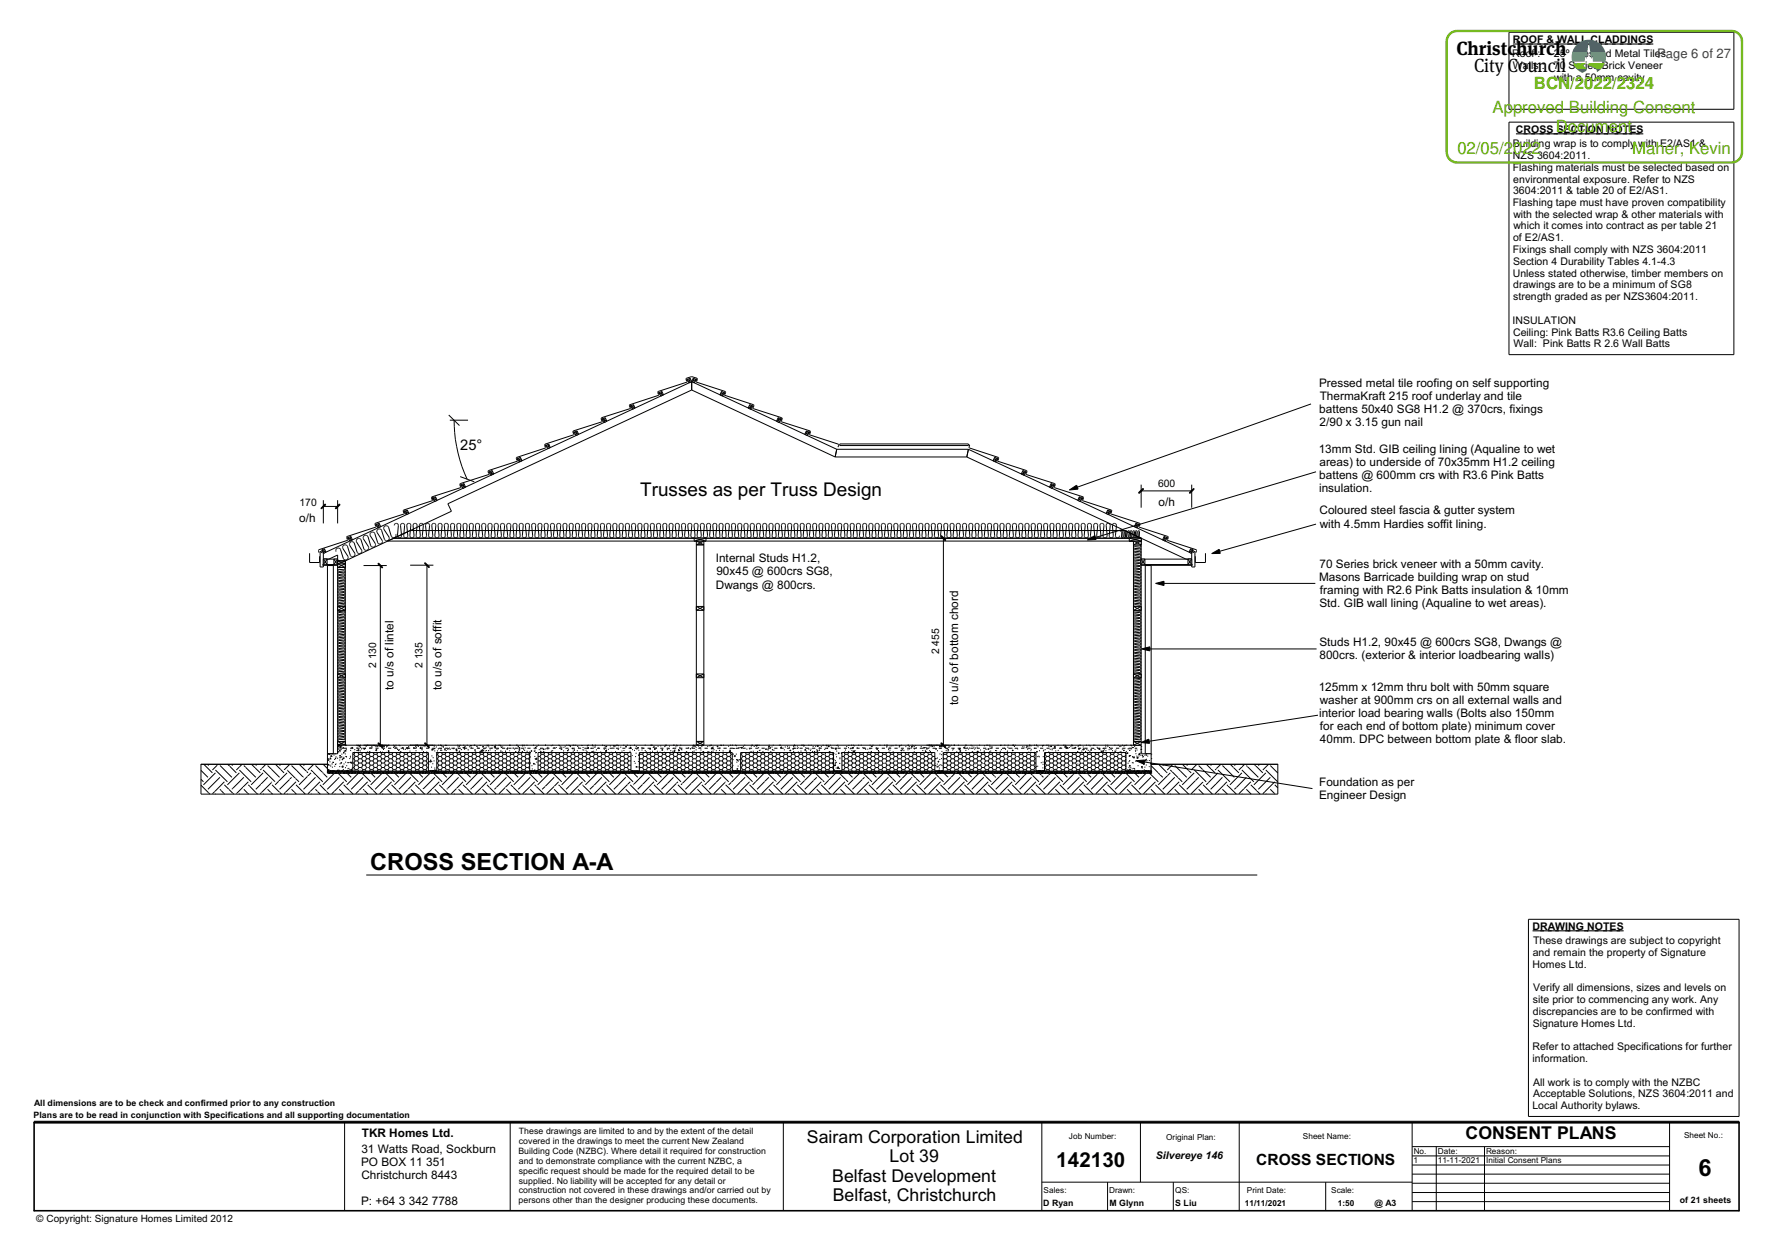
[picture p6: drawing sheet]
<svg xmlns="http://www.w3.org/2000/svg" width="420mm" height="297mm" viewBox="0 0 420 297" stroke-linecap="round" stroke-linejoin="round" font-family="sans-serif">
<defs><g id="words">
<g font-size="5.6">
<text x="87.8" y="206.3">CROSS SECTION A-A</text>
<text x="402.5" y="278.8">6</text>
</g>
<text font-size="4.9" x="250.3" y="276.7">142130</text>
<g font-size="4.5">
<text x="345.1" y="13.1">Christchurch</text>
<text x="349.3" y="17.1">City Council</text>
<text x="151.7" y="117.6">Trusses as per Truss Design</text>
</g>
<g font-size="4.2">
<text x="191.2" y="270.8">Sairam Corporation Limited</text>
<text x="210.8" y="275.5">Lot 39</text>
<text x="347.3" y="270.1">CONSENT PLANS</text>
<text x="197.2" y="280.2">Belfast Development</text>
<text x="197.4" y="284.8">Belfast, Christchurch</text>
</g>
<g font-size="4" fill="#5db100">
<text x="363.5" y="21.2">BCN/2022/2324</text>
<text x="353.7" y="26.7">Approved Building Consent</text>
<text x="368.7" y="31.3">Document</text>
<text x="345.4" y="36.5">02/05/2022</text>
<text x="386.8" y="36.5">Maher, Kevin</text>
</g>
<text font-size="3.7" x="297.7" y="276.1">CROSS SECTIONS</text>
<text font-size="3.5" x="109.1" y="106.7">25°</text>
<text font-size="3.1" fill="#404040" x="392.7" y="13.7">Page 6 of 27</text>
<g font-size="2.8">
<text x="312.6" y="91.8">Pressed metal tile roofing on self supporting</text>
<text x="312.8" y="94.9">ThermaKraft 215 roof underlay and tile</text>
<text x="312.6" y="98">battens 50x40 SG8 H1.2 @ 370crs, fixings</text>
<text x="312.7" y="101.1">2/90 x 3.15 gun nail</text>
<text x="312.5" y="107.4">13mm Std. GIB ceiling lining (Aqualine to wet</text>
<text x="312.6" y="113.6">battens @ 600mm crs with R3.6 Pink Batts</text>
<text x="312.7" y="110.5">areas) to underside of 70x35mm H1.2 ceiling</text>
<text x="274.6" y="119.9">o/h</text>
<text x="312.6" y="116.7">insulation.</text>
<text x="70.9" y="123.7">o/h</text>
<text x="312.7" y="122">Coloured steel fascia &amp; gutter system</text>
<text x="312.8" y="125.1">with 4.5mm Hardies soffit lining.</text>
<text x="169.6" y="133.3">Internal Studs H1.2,</text>
<text x="169.8" y="136.4">90x45 @ 600crs SG8,</text>
<text x="312.6" y="137.8">Masons Barricade building wrap on stud</text>
<text x="312.7" y="134.6">70 Series brick veneer with a 50mm cavity.</text>
<text x="169.7" y="139.5">Dwangs @ 800crs.</text>
<text x="312.7" y="143.9">Std. GIB wall lining (Aqualine to wet areas).</text>
<text x="312.8" y="140.8">framing with R2.6 Pink Batts insulation &amp; 10mm</text>
<text x="312.7" y="153.2">Studs H1.2, 90x45 @ 600crs SG8, Dwangs @</text>
<text x="312.7" y="156.3">800crs. (exterior &amp; interior loadbearing walls)</text>
<text x="93.2" y="163.6" transform="rotate(-90 93.2 163.6)">to u/s of lintel</text>
<text x="104.6" y="163.5" transform="rotate(-90 104.6 163.5)">to u/s of soffit</text>
<text x="227" y="167.1" transform="rotate(-90 227 167.1)">to u/s of bottom chord</text>
<text x="312.5" y="163.7">125mm x 12mm thru bolt with 50mm square</text>
<text x="312.8" y="166.8">washer at 900mm crs on all external walls and</text>
<text x="312.6" y="170">interior load bearing walls (Bolts also 150mm</text>
<text x="312.8" y="173.1">for each end of bottom plate) minimum cover</text>
<text x="312.8" y="176.1">40mm. DPC between bottom plate &amp; floor slab.</text>
<text x="312.6" y="186.4">Foundation as per</text>
<text x="312.6" y="189.4">Engineer Design</text>
<text x="85.7" y="269.6">TKR Homes Ltd.</text>
<text x="85.6" y="273.2">31 Watts Road, Sockburn</text>
<text x="85.6" y="276.3">PO BOX 11 351</text>
<text x="85.6" y="279.4">Christchurch 8443</text>
<text x="85.6" y="285.6">P: +64 3 342 7788</text>
</g>
<g font-size="2.5">
<text x="358.5" y="10.3">ROOF &amp; WALL CLADDINGS</text>
<text x="358.4" y="13.6">Roof :</text>
<text x="358.5" y="16.4">Walls :</text>
<text x="368.2" y="16.4">70 Series Brick Veneer</text>
<text x="368.3" y="13.6">25º Pressed Metal Tiles</text>
<text x="368.3" y="19.2">with a 50mm cavity</text>
<text x="358.5" y="34.9">Building wrap is to comply with E2/AS1 &amp;</text>
<text x="359.2" y="31.6">CROSS SECTION NOTES</text>
<text x="358.5" y="37.7">NZS 3604:2011.</text>
<text x="358.5" y="40.5">Flashing materials must be selected based on</text>
<text x="358.6" y="46.1">3604:2011 &amp; table 20 of E2/AS1.</text>
<text x="358.6" y="43.3">environmental exposure. Refer to NZS</text>
<text x="358.5" y="48.9">Flashing tape must have proven compatibility</text>
<text x="358.6" y="51.6">with the selected wrap &amp; other materials with</text>
<text x="358.5" y="60">Fixings shall comply with NZS 3604:2011</text>
<text x="358.6" y="57.2">of E2/AS1.</text>
<text x="358.6" y="54.4">which it comes into contract as per table 21</text>
<text x="358.5" y="65.6">Unless stated otherwise, timber members on</text>
<text x="358.6" y="62.8">Section 4 Durability Tables 4.1-4.3</text>
<text x="358.6" y="68.4">drawings are to be a minimum of SG8</text>
<text x="358.6" y="71.2">strength graded as per NZS3604:2011.</text>
<text x="358.4" y="76.8">INSULATION</text>
<text x="358.6" y="79.5">Ceiling: Pink Batts R3.6 Ceiling Batts</text>
<text x="358.6" y="82.3">Wall: Pink Batts R 2.6 Wall Batts</text>
<text x="71" y="119.9">170</text>
<text x="274.4" y="115.4">600</text>
<text x="222.5" y="155.1" transform="rotate(-90 222.5 155.1)">2 455</text>
<text x="89.1" y="158.4" transform="rotate(-90 89.1 158.4)">2 130</text>
<text x="100.2" y="158.3" transform="rotate(-90 100.2 158.3)">2 135</text>
<text x="363.2" y="220.5">DRAWING NOTES</text>
<text x="363.2" y="226.7">and remain the property of Signature</text>
<text x="363.3" y="223.9">These drawings are subject to copyright</text>
<text x="363.1" y="229.4">Homes Ltd.</text>
<text x="363.3" y="237.8">site prior to commencing any work. Any</text>
<text x="363.3" y="235">Verify all dimensions, sizes and levels on</text>
<text x="363.2" y="243.4">Signature Homes Ltd.</text>
<text x="363.3" y="240.6">discrepancies are to be confirmed with</text>
<text x="363.1" y="249">Refer to attached Specifications for further</text>
<text x="363.2" y="251.8">information.</text>
<text x="363.3" y="257.3">All work is to comply with the NZBC</text>
<text x="363.1" y="262.9">Local Authority bylaws.</text>
<text x="363.3" y="260.1">Acceptable Solutions, NZS 3604:2011 and</text>
<text x="273.9" y="274.8">Silvereye 146</text>
</g>
<text font-size="2.4" x="8.6" y="289.7">© Copyright: Signature Homes Limited 2012</text>
<g font-size="2.1">
<text x="8.1" y="262.3">All dimensions are to be check and confirmed prior to any construction</text>
<text x="8" y="265.1">Plans are to be read in conjunction with Specifications and all supporting documentation</text>
<text x="123" y="268.9">These drawings are limited to and by the extent of the detail</text>
<text x="122.9" y="273.6">Building Code (NZBC). Where detail it required for construction</text>
<text x="122.9" y="271.3">covered in the drawings to meet the current New Zealand</text>
<text x="122.9" y="275.9">and to demonstrate compliance with the current NZBC, a</text>
<text x="122.9" y="278.3">specific request should be made for the required detail to be</text>
<text x="122.9" y="280.6">supplied. No liability will be accepted for any detail or</text>
<text x="122.9" y="285.2">persons other than the designer producing these documents.</text>
<text x="122.9" y="282.9">construction not covered in these drawings and/or carried out by</text>
<text x="247.2" y="285.9">D Ryan</text>
<text x="262.9" y="285.9">M Glynn</text>
<text x="278.5" y="285.9">S Liu</text>
<text x="325.7" y="285.9">@ A3</text>
<text x="398.1" y="285.2">of 21 sheets</text>
</g>
<g font-size="1.9">
<text x="399.1" y="269.9">Sheet No.:</text>
<text x="253.3" y="270.1">Job Number:</text>
<text x="276.4" y="270.3">Original Plan:</text>
<text x="308.7" y="270.1">Sheet Name:</text>
<text x="335" y="275.8">1</text>
<text x="335" y="273.6">No.</text>
<text x="340.7" y="275.8">11-11-2021</text>
<text x="340.7" y="273.6">Date:</text>
<text x="352.2" y="273.6">Reason:</text>
<text x="352.2" y="275.8">Initial Consent Plans</text>
<text x="247.3" y="282.7">Sales:</text>
<text x="262.8" y="282.7">Drawn:</text>
<text x="278.5" y="282.7">QS:</text>
<text x="295" y="285.8">11/11/2021</text>
<text x="295.5" y="282.7">Print Date:</text>
<text x="315.5" y="282.8">Scale:</text>
<text x="317" y="285.8">1:50</text>
</g>
</g></defs>
<path d="M8.1 266.1h404v20.9h-404z" fill="none" stroke="#000" stroke-width=".38"/>
<g fill="none" stroke="#000" stroke-width=".24">
<path d="M357.6 7.7h53.3v18.2h-53.3zM357.6 29h53.3v55.1h-53.3zM79.6 130.7v.1M79.7 130.2l-.1 .5M79.7 130.1v.1M79.7 130.1h.1M79.8 130v.1M79.9 130l.4-.1 .3 .3M79.9 130h-.1M80.1 136.8h1.4l.2 .1v.3M80.1 139.5l.1 .3h1.5l-.1 .4-1.5-.1v.3l.1 .2 1.5-.1M80.1 138.8l.1 .3 1.4-.1 .1 .1v.3"/>
<path d="M80.1 136.8h.1M80.1 138.7v.1M80.1 139.4v.1M80.1 135.8h.1M80.1 135.8v.2l.1 .2 1.5-.1M80.1 136.9h.1M80.1 138.7h.1M80.1 139.4h.1M80.1 135h.1M80.2 138.7l1.3 .1M80.2 139.4h1.5M80.4 130h.1"/>
<path d="M80.6 130.1h.1M80.6 130.2l.8 2.3M81.2 129.9v.1M81.2 129.5v.1M81.2 130l1.3 1.9M81.3 129.4l-.1 .6M81.3 129.4h.1M81.4 132.5l.3 .2M81.4 129.2v.1M81.4 132.5h.1M81.5 132.6h.1M81.5 134.6l.2 .1-.1 .4-1.4-.1-.1 .3 .2 .2 1.3-.2 .1 .5h-1.5"/>
<path d="M81.5 134.6h.1M81.5 138.7v.1M81.6 132.6v.1M81.6 136.8h.1M81.6 136.1h.1M81.6 137.2v.1M81.6 138.3h.1M81.6 139.4v.1M81.7 135.8h.1M81.7 136.5h.1M81.7 137.5v.1M81.7 137.2h-1.5l-.1 .1 .2 .4 1.4-.1v.4l-1.4-.1-.2 .1 .1 .4 1.5-.1v.3l-.2 .1"/>
<path d="M81.7 139v.1M81.7 139.7v.1M81.7 136.1v.3l-.1 .2-1.4-.2-.1 .4M81.7 138h-.1M82.1 129.2h-.5l-.3 .2M82.1 129.2h.1M82.1 129.2l.2 .2M82.3 129.4l.7 2.3a.53 .53 0 0 0 .9 .2M82.3 132.6l-.1 .1M82.3 129.4h.1M82.4 132.5l-.4 .3-.3-.1M82.4 132.5h.1"/>
<path d="M82.5 132l-.1 .5M82.5 131.9v.1M82.8 129.1h.1M82.8 128.9h.1M83 128.6h.1M83.1 128.5h.1M83.3 131.9v.1M83.7 128.5h-.7l-.2 .7 1.3 2-.1 .6M83.7 128.5l.2 .2M83.7 128.5h.1M83.8 131.9v.1M83.9 131.9h.1"/>
<path d="M83.9 128.7h.1M84 131.7h.1M84 131.8l-.1 .1M84.5 128.5h.1M84.5 128h.1M84.5 128.5l1.3 2-.2 .5-.3 .2-.6-.2-.8-2.3M84.5 127.9l.6-.3 .5 .3 .6 2.2M84.5 127.9v.6M84.5 127.9h.1M84.9 131.1v.1M85.4 131.1v.1M85.6 131v.1"/>
<path d="M85.7 130.9l-.1 .1M86.1 127.3h.1M86.1 127.6v.1M86.2 130.2h.1M86.2 130.1l.3 .3 .6-.1M86.4 127l-.3 .2v.5l1.2 1.9 .1 .4-.2 .3M86.4 127h.1M86.4 127l.5-.1 .3 .3M86.6 126.9h-.1M86.6 130.4l.1 .1M86.7 126.9h.1M87 130.4v.1"/>
<path d="M87 127h.1M87.1 130.3h.1M87.1 127.1l.1 .1M87.2 127.2l.6 2.2M87.8 126.4l-.1 .5 1.3 2-.1 .5-.2 .3h-.6M87.8 126.4l-.1 .1M87.8 129.4h.1M87.9 129.4l.1 .2M88 129.6h.1M88.1 129.6v.1M88.2 129.7h.1M88.2 126.1v.1"/>
<path d="M88.3 126.1v.1M88.6 129.7h.1M88.6 126.2h-.5l-.3 .2M88.6 126.2h.1M88.7 126.3h.1M89.4 125.7l-.1 .5 1.3 1.9v.5l-.2 .3h-.6l-.3-.2-.9-2.5M89.4 125.7l-.1 .1M89.5 128.7h.1M89.6 125.4l-.2 .3M89.6 125.4l.6 .1M89.7 125.4h.1M90.1 125.4h.1"/>
<path d="M90.2 125.5h.1M90.3 125.5l.8 2.4M90.3 125.5v.1M90.4 125.6h.1M90.5 128.7h.1M91 124.9h.1M91.1 124.8h.1M91.1 124.8l-.2 .6 1.3 1.9v.6M91.1 127.9h.1M91.1 124.8l.7-.1 .2 .2 .7 2.2a.6 .6 0 0 0 1 .2M91.1 127.9l.3 .3 .6-.1M91.3 124.6v.1"/>
<path d="M91.7 124.6v.1M92 128.1h.1M92.2 127.9l-.2 .2M92.2 127.8v.1M92.8 127.2h.1M92.9 127.3h.1M93.5 124.3h.1M93.6 124.2h.1M93.6 127.3h.1M93.8 126.6l.1 .4-.2 .3M94.3 124.2l.1 .3-.2 2.7 .3 .3 .5-.1 .2-.4-.3-2.6 .3-.3h.4l.2 .2M94.3 124.2l-.5-.1-.4 .4"/>
<path d="M94.3 124.2h.1M94.4 124.4h.1M95 127.4h.1M95 124.3h.1M95 124.2h.1M95 127.3h.1M95.2 127.1h-.1M95.8 124.3l-.1 2.9 .3 .3 .4-.1 .2-.4-.2-2.6 .3-.3h.4l.2 .2M95.8 124.4h.1M96.4 124.3h.1M96.5 124.2h.1M96.5 127.3h.1"/>
<path d="M96.6 127.1h.1M97.2 127.3h.1M97.3 124.4h.1M97.3 124.3l-.2 2.7 .1 .3M97.9 124.3h.1M98 124.2h.1M98 127.3h.1M98.1 127.1h.1M98.6 127l.1 .3M98.6 127h.1M98.7 127.3h.1M98.7 127.3l.2 .2 .5-.2"/>
<path d="M98.8 124.3l-.2-.2-.6 .1 .1 3-.3 .3-.6-.2M98.8 124.3l-.2 2.7M98.8 124.4h.1M99.4 124.4l.2 2.6-.1 .3M99.4 124.3v.1M99.4 127.3h.1M99.6 127.1h.1M100 124.1h-.3l-.3 .2M100 124.1h.1M100.1 124.1l.2 .2M100.1 127l.1 .3M100.1 127h.1"/>
<path d="M100.2 127.3h.1M100.2 127.3l.1 .1M100.3 124.4l-.2 2.6M100.3 124.3v.1M100.3 127.4h.1M100.9 124.4l.2 2.6-.1 .3M100.9 124.3v.1M100.9 127.3l-.5 .1M100.9 127.3h.1M101 127.1h.1M101.6 127.3h.1M101.7 127.3l.1 .1"/>
<path d="M101.7 124.2l-.5-.1-.3 .2M101.7 124.2l.1 .1M101.7 124.2h.1M101.8 124.4l-.2 2.6 .1 .3M101.8 124.3v.1M101.8 127.4h.1M102.4 124.3v.1M102.4 124.4l.2 2.6M102.6 127l-.3 .4h-.4M102.6 127l-.1 .1M103 124.1h-.4l-.2 .2M103 124.1h.1"/>
<path d="M103 124.1l.3 .2M103.1 127.3h.1M103.2 127.3l.1 .1M103.3 124.4l-.3 2.6 .2 .3M103.3 124.3v.1M103.3 127.4h.1M103.8 124.3v.1M103.8 124.4l.3 2.6M103.9 127.3l-.6 .1M103.9 127.3h.1M104.1 127l-.2 .3M104.1 127l-.1 .1"/>
<path d="M104.5 124.1h-.4l-.3 .2M104.5 124.1h.1M104.5 124.1l.3 .3-.3 2.6 .3 .4M104.8 127.4h.1M105.3 124.4l.2 2.6M105.3 124.3v.1M105.4 127.3l-.6 .1M105.4 127.3h.1M105.5 127l-.1 .3M105.5 127h.1M106 124.1h-.4l-.3 .2M106 124.1h.1"/>
<path d="M106 124.1l.3 .3-.3 2.7 .3 .4 .5-.2M106.8 124.4l.1 2.9M106.8 124.3v.1M106.9 127.3h-.1M107.4 124.1h-.3l-.3 .2M107.4 124.1h.1M107.5 124.1l.2 .3-.2 2.7 .3 .4 .5-.2M108.3 124.2l.1 3.1M108.3 124.2h.1M108.4 127.3h-.1M108.9 124.1l-.5 .1M108.9 124.1h.1"/>
<path d="M109 124.1l.2 .3-.2 2.7 .3 .4h.3l.3-.3-.1-3M109.8 124.2h.1M109.9 124.1v.1M109.9 124.1h.1M110 124.1h.4M110.4 124.1h.1M110.4 124.1l.1 .1M110.5 124.2h.1M110.6 124.2l.1 .3-.3 2.6 .4 .4 .5-.2M111.3 124.2v3.1M111.3 124.2h.1M111.3 127.3h.1"/>
<path d="M111.9 124.1l-.6 .1M111.9 124.1h.1M111.9 124.1l.2 .1M112 124.2h.1M112.1 124.2l.1 .3-.3 2.6 .3 .3M112.2 127.4h.1M112.8 127.3l-.6 .1M112.8 124.2l-.2 .3 .2 2.8M112.8 124.2h.1M112.8 127.3h.1M112.9 124.1l-.1 .1M112.9 124.1h.1"/>
<path d="M112.9 124.1h.5M113.4 124.1h.1M113.4 124.1l.1 .1M113.5 124.2h.1M113.5 124.2l.2 .3-.3 2.6 .3 .4 .6-.2M114.1 124.5l.2 2.8M114.1 124.5h.1M114.3 127.3h.1M114.4 124.1l-.3 .4M114.4 124.1h.1M114.4 124.1h.5M114.9 124.1h.1"/>
<path d="M114.9 124.1l.2 .4M115 127.3h.1M115 127.3l.2 .2 .5-.2M115.1 124.5l-.1 2.8M115.1 124.5h.1M115.6 124.5l.2 2.8M115.6 124.5h.1M115.7 124.2l-.1 .3M115.8 124.2h-.1M115.8 127.3h-.1M115.9 124.1l-.1 .1M115.9 124.1h.1"/>
<path d="M115.9 124.1h.4M116.3 124.1h.1M116.4 124.1l.1 .1M116.5 127.3h.1M116.5 124.2h.1M116.5 127.3l.2 .2 .5-.2M116.5 124.2l.1 .3M116.6 124.5l-.1 2.8M116.6 124.5h.1M117.1 124.5l.2 2.8M117.1 124.5h.1M117.2 124.2l-.1 .3"/>
<path d="M117.3 124.2h-.1M117.3 127.3h-.1M117.3 124.1v.1M117.3 124.1h.1M117.4 124.1h.4M117.8 124.1h.1M117.9 124.1v.1M117.9 127.3h.1M117.9 124.2h.1M118 127.3l.2 .2 .5-.2M118 124.2l.1 .3M118.1 124.5l-.2 2.8"/>
<path d="M118.1 124.5h.1M118.6 124.5l.1 2.8M118.6 124.5h.1M118.7 127.3h.1M118.8 124.1l-.2 .4M118.8 124.1h.1M118.9 124.1h.4M119.3 124.1h.1M119.3 124.1l.1 .1M119.4 127.3h.1M119.4 124.2h.1M119.5 124.2l.1 .3"/>
<path d="M119.6 124.5l-.2 2.8M119.6 124.5h.1M120.2 124.2l-.1 .3 .2 2.6-.3 .4-.5-.2M120.2 124.2h.1M120.3 124.1l-.1 .1M120.3 124.1h.1M120.4 124.1h.4M120.8 124.1h.1M120.8 124.1l.1 .1M120.9 127.3h.1M120.9 124.2h.1M120.9 124.2l.2 .3-.2 2.8"/>
<path d="M120.9 127.3l.6 .1M121 127.4h.1M121.5 127.4h.1M121.8 124.1l-.3 .4 .3 2.6-.3 .3M121.8 124.1h.1M121.8 124.1h.4l.3 .3-.1 2.9M122.4 127.3h.1M123.1 124.4l-.1 .1M123.1 124.2l-.1 .3 .3 2.6-.4 .4-.5-.2M123.2 124.2h-.1M123.7 124.1l-.5 .1M123.7 124.1h.1"/>
<path d="M123.8 124.1l.1 .1M123.9 124.2l.1 .3-.2 2.7 .3 .3 .4-.1 .3-.3-.3-2.6 .1-.3M123.9 124.2h.1M124.5 124.4h.1M124.7 124.2l.1-.1 .5 .1M124.7 124.2h-.1M125.3 124.2l.2 .3-.2 2.7 .3 .3 .4-.1 .2-.3-.2-2.8 .3-.2h.4l.2 .3M125.3 124.2h.1M126 124.4h.1M126.8 124.2h.1M126.9 124.3h.1M126.9 124.4l-.2 2.8 .3 .3 .5-.1 .2-.3-.2-2.8 .3-.2h.3l.3 .3"/>
<path d="M127.5 124.4h.1M128.2 127h.1M128.2 127l.1 .3M128.3 124.2h.1M128.3 127.3h.1M128.4 124.3h.1M128.4 124.4l-.2 2.6M128.4 127.4h.1M128.9 124.4h.1M129.7 127l.1 .3M129.7 127v.1M129.8 124.2h.1"/>
<path d="M129.8 127.3h.1M129.8 124.3h.1M129.9 124.4l-.3-.3-.6 .1 .2 2.9-.3 .4-.6-.2M129.9 124.4l-.2 2.6M130.5 124.3l.2 2.8-.4 .4-.5-.2M130.5 124.3l.2-.2h.4l.3 .3M130.5 124.4h-.1M131.1 127l.2 .3M131.1 127l.1 .1M131.3 124.2h.1M131.3 127.3h.1M131.3 124.3h.1"/>
<path d="M131.4 124.4l-.3 2.6M131.9 127.4h.1M132 124.3l.5-.2 .3 .3M132 124.3l.1 3M132 124.4h-.1M132 127.3l-.2 .2-.5-.2M132 127.3h.1M132.6 127.1h.1M132.8 127.3l.2 .2 .5-.2M132.8 124.2h.1M132.8 127.3h.1M132.8 124.3h.1"/>
<path d="M132.8 124.4l-.2 2.6 .2 .3M133.4 124.3l.3-.2h.4l.2 .3M133.4 124.3l.2 2.7M133.4 124.4h.1M133.6 127.3h-.1M133.6 127l-.1 .3M133.6 127h.1M134.1 127.1h.1M134.2 127.3l.3 .2 .5-.2M134.2 124.2h.1M134.2 127.3h.1M134.3 124.3h.1"/>
<path d="M134.3 124.4l-.2 2.6 .1 .3M134.9 124.3l.3-.2 .6 .1-.2 3 .3 .3 .6-.2M134.9 124.3l.2 2.7M134.9 124.4h.1M135 127.3h.1M135.1 127l-.1 .3M135.1 127h.1M135.6 127.1h.1M135.7 124.2h.1M135.7 127.3h.1M135.8 124.3h.1M136.4 124.4h.1"/>
<path d="M136.4 124.3l.3-.2h.3l.3 .3-.2 2.6 .3 .5h.4l.2-.3-.1-2.9M136.4 124.3l.2 2.7-.1 .3M136.5 127.3h.1M137.1 127.1h.1M137.2 124.2h.1M137.2 127.3h.1M137.2 124.3h.1M137.8 124.4h.1M138.6 127.1h.1M138.7 124.2h.1M138.7 127.3h.1M138.7 127.4h.1"/>
<path d="M138.7 124.3h.1M139.3 124.4h.1M139.4 124.2l-.1 .3 .2 2.7-.3 .3-.4-.1-.2-.4 .2-2.6-.3-.3h-.4l-.2 .2M139.4 124.2l.6-.1 .3 .3-.3 2.6 .4 .5h.3l.3-.3-.2-2.9 .3-.2 .5 .1M139.4 124.2h.1M140 127.1h.1M140.2 124.2h.1M140.2 127.3h.1M140.2 127.4h.1M140.2 124.3h.1M140.8 124.4h.1M141.5 127.1h.1"/>
<path d="M141.6 124.2l.2 .3-.2 2.7 .2 .3 .5-.1M141.6 124.2h.1M141.6 127.3h.1M141.7 127.4h.1M141.7 124.3h.1M142.3 127.4h.1M142.3 124.4h.1M142.4 124.2l-.1 .3 .2 2.7-.2 .2M142.4 124.2h.1M143 127.1h.1M143.1 127.3h.1M143.2 127.4h.1"/>
<path d="M143.2 124.3h.1M143.8 127.4h.1M143.8 124.3v.1M143.9 124.2l-.2 .3 .3 2.5-.3 .5-.5-.1-.2-.4 .3-2.5-.4-.4-.5 .1M143.9 124.2h.1M144 124.2l.4-.1 .3 .4-.2 2.6 .3 .4 .4-.1 .3-.4-.3-2.5M144 127.2h-.1M144.5 127.2l.1 .1M144.6 127.3h.1M144.7 127.4h.1M144.7 124.3h.1M145.2 124.5h.1"/>
<path d="M145.2 127.4h.1M145.3 124.3l-.1 .1M145.4 124.2h.1M145.4 124.2l-.2 .3M145.5 124.2l.4-.1 .3 .4M145.5 127.1l-.1 .1M146 127.3h.1M146.1 127.3h.1M146.1 127.4h.1M146.1 124.3l.1 .1M146.2 124.5l-.2 2.6 .3 .4 .4-.1 .2-.4-.2-2.5M146.2 124.5h.1"/>
<path d="M146.7 124.5h.1M146.7 127.4h.1M146.8 124.3l-.1 .1M146.9 124.2h.1M146.9 124.2l-.2 .3M146.9 124.2l.5-.1 .3 .4M146.9 127.1v.1M147.5 127.3h.1M147.6 127.4h.1M147.6 124.3l.1 .1M147.7 124.5l-.3 2.6 .3 .4 .5-.1 .2-.4-.2-2.5M147.7 124.5h.1"/>
<path d="M148.2 124.5h.1M148.2 127.4h.1M148.3 124.3l-.1 .1M148.4 124.2h.1M148.4 124.2l-.2 .3M148.4 124.2l.4-.1 .4 .4M148.4 127.1v.1M149 127.3h.1M149.1 127.4h.1M149.1 124.3v.1M149.2 124.5l-.3 2.6 .3 .4 .5-.1 .2-.4-.3-2.5M149.2 124.5h.1"/>
<path d="M149.6 124.5h.1M149.7 127.4h.1M149.7 124.3v.1M149.9 124.2h.1M149.9 124.2l-.3 .3M149.9 124.2l.4-.1 .4 .4M149.9 127.1v.1M150.5 127.3h.1M150.6 127.4h.1M150.6 124.3v.1M150.7 124.5l-.3 2.6 .3 .4h.4l.2-.2-.2-2.8 .2-.3 .5-.1 .3 .4-.2 2.5 .1 .3M150.7 124.5h.1"/>
<path d="M151.2 127.4h.1M151.2 124.3h.1M151.3 127.3h.1M151.3 127.1h.1M151.9 127.3h.1M152 127.3l.1 .1M152 127.3h.1M152.1 127.4h.1M152.1 124.3v.1M152.1 127.4h.6M152.7 127.4h.1M152.7 124.3h.1"/>
<path d="M152.7 127.3h.1M152.8 127.1h.1M153.4 127.3h.1M153.5 124.4h.1M154.1 127.4h.1M154.1 124.3h.1M154.2 127.3h.1M154.3 127.1h.1M154.9 127.3h.1M154.9 124.2l-.5-.1-.3 .4 .2 2.5-.3 .5h-.3l-.3-.3 .1-2.9-.2-.2-.6 .1 .2 2.8-.2 .4M154.9 124.2h.1M155 124.4h.1"/>
<path d="M155.6 127.4h.1M155.6 124.3h.1M155.7 127.3h.1M155.8 127.1h.1M156.4 124.2l-.5-.1-.3 .3 .2 2.6-.3 .5h-.3l-.3-.3 .2-2.7-.2-.3M156.4 124.2l.1 .3-.2 2.7 .3 .3 .5-.1 .2-.4-.2-2.6 .3-.3h.3l.3 .2M156.4 124.2h.1M156.5 124.4h.1M157.1 127.4h.1M157.1 124.3h.1M157.2 124.2h.1M157.2 127.3h.1"/>
<path d="M157.3 127.1h.1M158 124.3l-.2 2.9 .3 .3 .5-.1 .2-.4-.3-2.6 .3-.3h.4l.3 .2M158 124.4h.1M158.6 127.4h.1M158.6 124.3h.1M158.7 124.2h.1M158.7 127.3h.1M158.8 127.1h-.1M159.3 127.3h.1M159.5 124.4h.1M159.5 124.3l-.2 2.7 .1 .3M160.1 124.3h.1"/>
<path d="M160.1 124.2h.1M160.1 127.3h.1M160.3 127.1h-.1M160.7 127l.2 .3M160.7 127h.1M160.8 127.3h.1M160.9 127.3l.6 .1M161 124.3l-.3-.2-.6 .1 .1 3-.3 .3-.5-.2M161 124.3l-.3 2.7M161 124.4h.1M161.5 127.4h.1M161.5 124.4l.3 2.6-.2 .4"/>
<path d="M161.6 124.3h-.1M161.6 124.2h.1M161.7 127.1h.1M162.2 127l.1 .3M162.2 127h.1M162.3 127.3h.1M162.3 127.3l.3 .2 .5-.2M162.4 124.3l-.1-.2h-.5l-.3 .3M162.4 124.3l-.2 2.7M162.4 124.4h.1M162.9 127.4h.1M163 124.4l.2 2.6-.1 .3"/>
<path d="M163.1 124.3h-.1M163.1 124.2h.1M163.1 127.3h.1M163.2 127.1h.1M163.8 127.3h.1M163.8 127.3l.2 .2 .6-.2M163.9 124.3l-.2-.2h-.4l-.3 .3M163.9 124.3l-.2 2.7 .1 .3M163.9 124.4h.1M164.5 124.4l.2 2.6M164.5 124.3h.1M164.6 124.2h.1"/>
<path d="M164.6 127.3h.1M164.7 127l-.1 .3M164.7 127v.1M165.3 127.3h.1M165.3 127.3l.1 .1M165.4 124.3l-.3-.2h-.3l-.3 .3M165.4 124.4l-.2 2.6 .1 .3M165.4 124.3v.1M165.4 127.4h.1M166 124.3v.1M166 124.4l.2 2.6M166 127.3l-.5 .1"/>
<path d="M166 127.3h.1M166.2 127l-.1 .3M166.2 127v.1M166.6 124.1h-.4l-.2 .2M166.6 124.1h.1M166.7 124.1l.2 .3-.2 2.6 .2 .4M166.9 127.4h.1M167.5 124.4l.2 2.6M167.5 124.3v.1M167.5 127.3l-.5 .1M167.5 127.3h.1M167.6 127v.3"/>
<path d="M167.7 127h-.1M168.1 124.1h-.4l-.2 .2M168.1 124.1h.1M168.1 124.1l.3 .3-.3 2.6 .3 .4M168.4 127.4h.1M169 124.4v2.9M169 124.3v.1M169 127.3l-.6 .1M169 127.3h.1M169.6 124.1h-.4l-.2 .2M169.6 124.1h.1M169.6 124.1l.3 .3-.3 2.7 .4 .4 .5-.2"/>
<path d="M170.4 124.4l.1 2.9M170.4 124.3v.1M170.5 124.2h.1M170.5 124.2l-.1 .1M170.5 127.3h.1M171.1 124.1l-.6 .1M171.1 124.1h.1M171.1 124.1l.3 .3-.3 2.7 .3 .3M171.4 127.4h.1M172 127.3l-.6 .1M172 127.3h.1M172 124.2v3.1"/>
<path d="M172 124.2h.1M172.6 124.1l-.6 .1M172.6 124.1h.1M172.6 124.1l.1 .1M172.7 124.2h.1M172.7 124.2l.1 .3-.2 2.6 .3 .4 .5-.2M173.4 124.2l.1 3.1M173.4 124.2h.1M173.5 127.3h-.1M173.6 124.1l-.1 .1M173.6 124.1h.1M173.6 124.1h.4"/>
<path d="M174 124.1h.1M174.1 124.1l.1 .1M174.2 124.2h.1M174.2 124.2l.1 .3-.2 2.6 .3 .4 .5-.2M174.9 124.2l-.1 .3 .2 2.8M175 124.2h-.1M175 127.3h-.1M175 124.1v.1M175 124.1h.1M175.1 124.1h.4M175.5 124.1h.1M175.6 124.1v.1"/>
<path d="M175.6 124.2h.1M175.7 124.2l.1 .3-.2 2.6 .3 .4 .5-.2M176.3 124.5l.1 2.8M176.3 124.5h.1M176.4 127.3h.1M176.5 124.1l-.2 .4M176.5 124.1h.1M176.6 124.1h.4M177 124.1h.1M177 124.1l.3 .4M177.3 124.5l-.3 2.6 .3 .4 .6-.2M177.3 124.5h.1"/>
<path d="M177.8 124.5l.1 2.8M177.8 124.5h.1M177.8 124.3h.1M177.9 127.3h.1M178 124.1l-.2 .4M178 124.1h.1M178.1 124.1h.4M178.5 124.1h.1M178.5 124.1l.3 .4M178.6 127.3h.1M178.6 127.3l.2 .2 .6-.2M178.8 124.5l-.2 2.8"/>
<path d="M178.8 124.5h.1M179.2 124.5l.2 2.8M179.2 124.5h.1M179.3 124.3h.1M179.4 127.3h.1M179.5 124.1l-.3 .4M179.5 124.1h.1M179.5 124.1h.5M180 124.1h.1M180 124.1l.3 .4M180.1 127.3h.1M180.1 127.3l.2 .2 .5-.2"/>
<path d="M180.3 124.5l-.2 2.8M180.3 124.5h.1M180.7 124.5l.2 2.8M180.7 124.5h.1M180.8 124.2l-.1 .3M180.9 124.2l.5-.1 .3 .4M180.9 127.3h-.1M180.9 124.2h-.1M181.6 127.3h.1M181.6 127.3l.6 .1M181.7 124.5l-.1 2.8M181.7 124.5h.1"/>
<path d="M182.2 127.4h.1M182.2 124.5l.2 2.8M182.2 124.5h.1M182.3 127.3l-.1 .1M182.4 127.3h-.1M182.5 124.1l-.3 .4M182.5 124.1h.1M182.5 124.1h.4M182.9 124.1h.1M183 124.1l.2 .4-.2 2.8M183 127.3h.1M183.9 124.1l-.2 .4 .2 2.6-.3 .4-.5-.2"/>
<path d="M183.9 124.1h.1M184 124.1h.4M184.4 124.1h.1M184.4 124.1l.3 .4-.2 2.8M184.5 127.3h.1M185.3 124.2l-.1 .3 .2 2.6-.3 .4-.5-.2M185.3 124.2h.1M185.4 124.1l-.1 .1M185.4 124.1h.1M185.5 124.1h.4M185.9 124.1h.1M185.9 124.1l.1 .1"/>
<path d="M186 124.2h.1M186 127.3h.1M186.1 124.2l-.1 3.1M186.8 124.2l-.2 .3 .3 2.6-.3 .4-.5-.2M186.8 124.2h.1M186.9 124.1l-.1 .1M186.9 124.1h.1M186.9 124.1l.6 .1M187.5 124.2h.1M187.5 127.3h.1M187.5 124.2v3.1M188.1 124.4h.1"/>
<path d="M189 124.2l-.5-.1-.3 .2 .2 2.8-.4 .4-.5-.2M189 124.2l.1 .2M189 124.2h.1M189 124.3h.1M189.1 124.4l-.2 2.8 .3 .3 .5-.1 .2-.3-.2-2.8 .2-.2h.4l.2 .3M189.6 124.4h.1M190.3 127h.1M190.4 127l.1 .3M190.5 124.2h.1M190.5 127.3h.1M190.5 124.3h.1M190.5 124.4l-.2 2.6"/>
<path d="M191.1 124.4h.1M191.8 127l.1 .1M191.9 124.2l-.5-.1-.3 .2 .2 2.9-.3 .3-.5-.2M191.9 124.2l.1 .2M191.9 124.2h.1M192 124.3h.1M192 124.4l-.2 2.6M192.6 124.3l.2 2.8-.2 .3-.4 .1-.4-.5M193.3 127l.1 .3M193.3 127v.1M193.4 127.3l.2 .2 .6-.2M193.4 124.2h.1"/>
<path d="M193.4 127.3h.1M193.5 124.3l-.2 2.7M193.5 124.4l-.2-.3h-.4l-.3 .3M194.1 124.3l.3-.2h.3l.3 .3M194.1 124.3l.2 2.7-.1 .3M194.1 124.4h.1M194.2 127.3h.1M194.8 127.1h.1M194.9 127.3l.2 .2 .6-.2M194.9 124.2h.1M194.9 127.3h.1M194.9 124.3h.1"/>
<path d="M195 124.4l-.2 2.6 .1 .3M195.6 124.3l.2-.2h.4l.3 .3M195.6 124.3l.2 2.7-.1 .3M195.6 124.4h-.1M195.7 127.3h.1M196.3 127.1h.1M196.4 127.3l.2 .2 .5-.2M196.4 124.2h.1M196.4 127.3h.1M196.4 124.3l-.1 2.7 .1 .3M197.1 124.3l.2 2.7M197.2 127.3h-.1"/>
<path d="M197.3 127l-.2 .3M197.3 127h.1M197.7 127.1h.1M197.9 124.2h.1M197.9 127.3h.1M197.9 124.3h.1M198 124.4l-.2 2.8 .3 .3 .5-.2M198 124.4l-.3-.3h-.4l-.3 .3M198.5 124.3l.3-.2 .6 .1-.1 3 .3 .3 .5-.2M198.5 124.3l.3 2.7-.2 .3M198.5 124.4h.1M198.7 127.3h-.1"/>
<path d="M199.2 127.1h.1M199.3 124.2h.1M199.3 127.3h.1M199.4 124.3h.1M200 124.4h.1M200 124.3l.3-.2h.4l.3 .3-.3 2.6 .2 .4M200 124.3l.2 2.7-.1 .3M200.2 127.2l-.1 .1M200.7 127.1h.1M200.8 124.2h.1M200.8 127.3h.1M200.9 127.4h.1"/>
<path d="M200.9 124.3h.1M200.9 127.4h.6M201.5 127.4h.1M201.5 124.4h.1M201.6 124.2l-.1 .3 .2 2.7-.2 .2M201.6 124.2l.2-.1 .5 .1M201.6 124.2h.1M202.2 127.1h.1M202.3 124.2l.1 .3-.2 2.5 .3 .5h.4l.3-.3-.3-2.7 .2-.3M202.3 124.2h.1M202.3 127.3h.1M202.4 127.4h.1"/>
<path d="M202.4 124.3h.1M202.9 124.4h.1M203.1 124.2l.5-.1 .3 .4-.2 2.5 .3 .5h.3l.3-.3-.2-2.7 .2-.3M203.1 124.2h.1M203.7 127.1h.1M203.8 127.3h.1M203.8 127.4h.1M203.8 124.3h.1M204.4 124.4h.1M204.6 124.2l.5-.1 .3 .4-.3 2.5 .3 .5h.4l.3-.3-.1-2.9M204.6 127.3h.1M204.6 124.2h.1"/>
<path d="M205.1 127.1h.1M205.3 127.3h.1M205.3 127.4h.1M205.3 124.3h.1M206 127.3h.1M206.6 124.2l-.4-.1-.3 .3M206.6 124.2h.1M206.6 127.1h.1M206.7 124.2l.2 .3-.3 2.5 .3 .5h.4l.3-.4-.2-2.8 .3-.2 .4 .1M206.8 127.3h.1M206.8 127.4h.1M206.8 124.3h.1"/>
<path d="M207.4 127.4h.1M207.4 124.3v.1M207.5 127.3h.1M208.1 124.2h.1M208.1 127.1l.1 .1M208.2 124.2l.2 .3M208.2 127.3h.1M208.3 127.4h.1M208.3 124.3v.1M208.4 124.5l-.3 2.5 .3 .5h.4l.3-.4-.3-2.6M208.4 124.5h.1M208.8 124.5h.1"/>
<path d="M208.9 127.4h.1M208.9 124.3v.1M209 127.3h.1M209.6 124.2l-.4-.1-.4 .4M209.6 124.2h.1M209.6 127.1v.1M209.6 124.2l.2 .3M209.8 127.4h.1M209.8 124.3v.1M209.8 124.5l-.2 2.5 .3 .5 .5-.1 .2-.4-.3-2.5M209.8 124.5h.1M210.3 124.5h.1"/>
<path d="M210.4 127.4h.1M210.4 124.3l-.1 .2M210.5 124.2h.1M210.5 124.2l-.1 .2M210.6 124.2l.4-.1 .3 .4M210.6 127.1l-.1 .1M211.1 127.3h.1M211.2 127.4h.1M211.2 124.3l.1 .1M211.3 124.5l-.2 2.6 .3 .4 .4-.1M211.3 124.5h.1M211.8 124.5l.2 2.5-.1 .4"/>
<path d="M211.8 124.5l.3-.4h.5l.2 .4M211.8 124.5h.1M211.8 127.4h.1M211.8 124.3h.1M212 127.1v.1M212.6 127.3h.1M212.7 127.4h.1M212.7 124.3l.1 .1M212.8 124.5l-.2 2.6 .3 .4 .4-.1 .2-.4-.2-2.5M212.8 124.5h.1M213.3 124.5h.1M213.3 127.4h.1"/>
<path d="M213.4 124.3l-.1 .1M213.4 127.3h.1M213.5 124.2l-.2 .3M213.5 124.2h.1M213.5 124.2l.5-.1 .3 .4-.3 2.6 .3 .4 .5-.1 .2-.4-.2-2.5 .2-.3M213.5 127.1v.1M214.1 127.3h.1M214.2 127.4h.1M214.2 124.3v.1M214.8 127.4h.1M214.8 124.3h.1M214.9 127.3h.1"/>
<path d="M215 124.2h.1M215 127.1h.1M215 124.2l.5-.1 .3 .4-.3 2.7 .3 .3 .5-.1 .2-.4-.3-2.5 .4-.4 .5 .1M215.6 127.3h.1M215.7 124.3v.1M216.3 127.4h.1M216.3 124.3h.1M216.4 127.3h.1M216.5 127.1h.1M217 127.3h.1M217.1 124.2h.1M217.2 124.4h.1"/>
<path d="M217.8 127.4h.1M217.8 124.3h.1M217.8 127.3h.1M217.9 127.1h.1M218.6 124.2l-.5-.1-.4 .4 .3 2.5-.4 .5h-.3l-.3-.3 .2-2.7-.1-.3M218.6 124.2h.1M218.7 124.4h.1M219.2 127.4h.1M219.2 124.3h.1M219.3 124.2h.1M219.3 127.3h.1M219.5 127.1h-.1"/>
<path d="M220 124.2l-.5-.1-.3 .3 .3 2.6-.4 .5h-.3l-.3-.3 .2-2.7-.1-.3M220 124.2l.1 .1M220 124.2h.1M220.1 124.4h.1M220.7 127.4h.1M220.7 124.3h.1M220.8 124.2l-.1 .3 .2 2.5-.3 .5h-.3l-.3-.3 .1-2.9M220.8 124.2l.2-.1 .5 .1M220.8 124.2h.1M220.8 127.3h.1M220.9 127.1h.1M221.5 124.2l.2 .3-.3 2.5 .2 .4"/>
<path d="M221.5 124.2h.1M221.6 127.4h.1M221.6 124.4h.1M222.2 127.4h.1M222.2 124.3h.1M222.3 124.2h.1M222.3 127.3h.1M222.4 127.1h.1M223 127.3h.1M223.1 124.3l-.2 2.7 .1 .3M223.1 124.4l-.3-.3-.6 .1 .2 2.8-.2 .4h-.5M223.7 124.4l.2 2.8-.3 .3-.6-.2"/>
<path d="M223.7 124.3h.1M223.8 124.2h.1M223.8 127.3h.1M223.9 127.1h.1M224.4 127l.1 .3M224.4 127h.1M224.5 127.3h.1M224.5 127.3l.2 .2 .6-.2M224.6 124.3l-.3-.2h-.4l-.2 .3M224.6 124.4h.1M224.6 124.3l-.2 2.7M225.2 124.3l.2 2.7-.1 .3"/>
<path d="M225.3 124.2h.1M225.3 127.3h.1M225.3 127.1h.1M225.9 127.3h.1M226 127.3l.2 .2 .5-.2M226.1 124.3l-.3-.2h-.4l-.2 .3M226.1 124.3l-.3 2.7 .2 .3M226.1 124.4h.1M226.7 124.4l.2-.3h.4l.3 .3M226.7 124.3l.2 2.7-.2 .3M226.7 124.2h.1M226.7 127.3h.1"/>
<path d="M226.8 127.1h.1M227.4 127.3h.1M227.5 127.3l.2 .2 .5-.2M227.5 124.3l-.2 2.7 .2 .3M228.1 124.4l.2 2.6M228.2 124.3h-.1M228.2 124.2h.1M228.2 127.3h.1M228.3 127l-.1 .3M228.3 127v.1M229 124.3l-.2 2.8 .4 .4 .5-.2M229 124.3l-.2-.2h-.4l-.3 .3"/>
<path d="M229 124.4h.1M229.6 124.4l.3-.3 .6 .1-.2 2.9 .3 .4 .6-.2M229.7 124.3l.1 2.7M229.7 124.2h.1M229.7 127.3h.1M229.8 127l-.1 .3M229.8 127h.1M230.5 124.4h.1M231.1 124.4l.2 2.6M231.1 124.3h.1M231.2 124.2l-.1 .2M231.2 124.2l.5-.1 .2 .1"/>
<path d="M231.2 124.2h.1M231.2 127.3h.1M231.3 127l-.1 .3M231.3 127h.1M231.9 124.2h.1M231.9 127.3h.1M231.9 127.3l.2 .2 .5-.2M231.9 124.2l.1 .3-.2 2.5 .1 .3M232 124.4h.1M232.6 124.4l.1 2.9M232.6 124.3v.1M232.6 127.3h.1"/>
<path d="M232.6 124.2h.1M232.7 124.2l-.1 .1M232.7 127.2v.1M233.2 124.1l-.5 .1M233.2 124.1h.1M233.3 124.1l.2 .3-.2 2.7 .3 .4 .5-.2M234.1 124.2v3.1M234.1 124.2h.1M234.1 127.3h.1M234.2 127.2v.1M234.7 124.1l-.6 .1M234.7 124.1h.1"/>
<path d="M234.7 124.1l.1 .1M234.8 124.2h.1M234.9 124.2l.1 .3-.3 2.6 .4 .4 .5-.2M235.6 124.2v3.1M235.6 124.2h.1M235.6 127.3h.1M235.7 124.1l-.1 .1M235.7 124.1h.1M235.8 124.1h.4M236.2 124.1h.1M236.2 124.1l.1 .1M236.3 124.2h.1"/>
<path d="M236.3 124.2l.2 .3-.3 2.6 .3 .4 .6-.2M237.1 127.3h.1M237.2 124.1l-.3 .4 .2 2.8M237.2 124.1h.1M237.2 124.1h.5M237.7 124.1h.1M237.7 124.1l.3 .4-.3 2.6 .3 .4 .5-.2M238.5 124.3h.1M238.6 127.3h-.1M238.7 124.1l-.3 .4 .2 2.8M238.7 124.1h.1M238.7 124.1h.4"/>
<path d="M239.1 124.1h.1M239.2 124.1l.2 .4M239.4 124.5l-.2 2.6 .3 .4 .5-.2M239.4 124.5h.1M239.9 124.5l.2 2.8M239.9 124.5h.1M240 124.3h.1M240.1 127.3h-.1M240.2 124.1l-.3 .4M240.2 124.1h.1M240.2 124.1h.4M240.6 124.1h.1"/>
<path d="M240.7 124.1l.2 .4M240.7 127.3h.1M240.8 127.3l.1 .1M240.9 127.4h.1M240.9 124.5l-.2 2.8M240.9 124.5h.1M241.4 124.5l.3-.4h.4l.3 .4M241.4 124.5l.2 2.8M241.4 124.5h.1M241.5 127.3l-.5 .1M241.6 127.3h-.1M242.2 127.3h.1"/>
<path d="M242.3 127.3l.1 .2 .6-.2M242.4 124.5l-.2 2.8M242.4 124.5h.1M242.9 124.5l.1 2.8M242.9 124.5h.1M243 127.3h.1M243.1 124.1l-.2 .4M243.1 124.1h.1M243.2 124.1h.4M243.6 124.1h.1M243.6 124.1l.3 .4M243.7 127.3h.1"/>
<path d="M243.9 124.5l-.2 2.8M243.9 124.5h.1M244.3 124.5l.3 2.6-.3 .4-.5-.2M244.3 124.5h.1M244.6 124.1l-.3 .4M244.6 124.1h.1M244.6 124.1h.5M245.1 124.1h.1M245.1 124.1l.3 .4-.2 2.8M245.2 127.3h.1M246.1 124.1l-.3 .4 .3 2.6-.3 .4-.6-.2M246.1 124.1h.1"/>
<path d="M246.1 124.1h.4M246.5 124.1h.1M246.6 124.1l.2 .4-.1 2.8M246.7 127.3h.1M247.4 124.2l-.1 .3 .3 2.6-.3 .4-.6-.2M247.5 124.2h-.1M247.6 124.1l-.1 .1M247.6 124.1h.1M247.6 124.1h.4M248 124.1h.1M248.1 124.1l.1 .1M248.2 124.2h.1"/>
<path d="M248.2 127.3h.1M248.2 124.2v3.1M248.9 124.2l-.1 .3 .2 2.6-.3 .4-.5-.2M249 124.2h-.1M249 124.1v.1M249 124.1h.1M249.1 124.1h.4M249.5 124.1h.1M249.6 124.1v.1M249.6 124.2h.1M249.6 127.3h.1M249.7 124.2l-.1 3.1"/>
<path d="M250.5 124.1l-.2 .3 .2 2.7-.3 .4-.5-.2M250.5 124.1h.1M250.6 124.1l.5 .1M251.1 127.3h.1M251.1 124.2h.1M251.1 124.2l.1 .1M251.2 124.4l-.1 2.9M251.2 124.3v.1M252 124.1l-.2 .3 .2 2.7-.3 .4-.5-.2M252 124.1h.1M252.1 124.1l.5 .1M252.5 127h.1"/>
<path d="M252.5 127l.1 .3M252.6 127.3h.1M252.6 124.2h.1M252.6 124.2l.1 .1M252.6 127.3l.6 .1M252.7 124.4l-.2 2.6M252.7 124.3v.1M253.2 127.4h.1M253.5 124.1l-.3 .3 .3 2.6-.3 .4M253.5 124.1h.1M253.5 124.1h.4l.3 .2M254 127h.1"/>
<path d="M254 127l.1 .3M254.1 127.3h.1M254.2 124.4l-.2 2.6M254.2 124.3v.1M254.8 124.3l.2 2.8-.4 .4-.5-.2M255.4 127l.2 .3M255.4 127l.1 .1M255.6 127.3l.2 .2 .5-.2M255.6 124.2h.1M255.6 127.3h.1M255.6 124.3h.1M255.7 124.4l-.3-.3h-.4l-.3 .3"/>
<path d="M255.7 124.4l-.3 2.6M256.2 124.3l.3-.2h.4l.2 .3M256.2 124.3l.3 2.7-.2 .3M256.2 124.4h.1M256.4 127.3h-.1M256.9 127l.1 .3M256.9 127l.1 .1M257 127.3l.3 .2 .5-.2M257 124.2h.1M257 127.3h.1M257.1 124.3l-.2 2.7M257.7 124.3l.2 2.7-.1 .3"/>
<path d="M257.9 127.3h-.1M258.4 127.1h.1M258.5 127.3l.2 .2 .6-.2M258.5 124.2h.1M258.5 127.3h.1M258.6 124.3l-.2 2.7 .1 .3M258.6 124.4l-.2-.3h-.4l-.3 .3M259.2 124.3l.2 2.7M259.3 127.3h.1M259.4 127l-.1 .3M259.4 127h.1M259.9 127.1h.1"/>
<path d="M260 124.2h.1M260 127.3h.1M260.1 124.3h.1M260.1 124.4l-.2 2.8 .3 .3 .6-.2M260.1 124.4l-.3-.3h-.3l-.3 .3M260.6 124.4h.1M260.7 124.3l.2 2.7M260.8 124.2l.5-.1 .3 .3-.2 2.6 .1 .4M260.8 124.2l-.1 .1M260.8 124.2h.1M260.8 127.3h.1M260.9 127l-.1 .3"/>
<path d="M260.9 127h.1M261.4 127.1h.1M261.5 124.2h.1M261.5 127.3h.1M261.5 127.4h.1M261.5 124.3h.1M262.1 124.4h.1M262.2 124.3l.2-.2h.4l.3 .3-.3 2.6 .4 .5h.3l.3-.3-.1-2.9M262.2 124.3l.2 2.7-.1 .3M262.3 127.3l-.7 .1M262.3 127.3h.1M262.8 127.1h.1"/>
<path d="M263 124.2h.1M263 127.3h.1M263 127.4h.1M263 124.3h.1M263.6 124.4h.1M263.7 124.2l.5-.1 .4 .3-.2 2.9 .6 .2 .3-.5M263.7 124.2v.1M263.7 124.2h.1M264.3 127.1h.1M264.5 124.2h.1M264.5 127.3h.1M264.5 127.4h.1"/>
<path d="M264.5 124.3h.1M265.5 125.9v.1M265.5 125.9h.3l.1 .1-.1 1.5M265.6 125.8v.1M265.7 125.8v.1M265.8 125.9h.1M265.8 127.5h.1M265.9 127.5h.1M266.1 127.5h.1M266.1 127.4h.1M266.2 125.8v.1M266.3 125.8l.1 .1"/>
<path d="M266.4 125.9h.1M266.5 127.5h.1M266.8 125.8v.1M266.9 125.8l.1 .1M267 125.9h.1M267.3 125.9h.1M267.4 125.8v.1M267.5 125.8v.1M267.6 125.9h.1M267.7 126l-.4-.1 .1 1.5-.3 .2-.1-.2v-1.5h-.3v1.5l-.3 .1v-1.5v-.1h-.3v1.4l-.2 .2M267.7 126l-.2 1.4 .3 .2M267.7 126h.1"/>
<path d="M267.8 127.6h.1M267.8 126l.5-.1-.1 1.6h.3v-1.5v-.1h.3l.1 1.6 .3-.1-.1-1.5h.3v1.4l.3 .2M267.8 126l.2 1.4-.2 .2M267.8 126h.1M267.9 125.9h.1M268 125.8v.1M268.1 125.8v.1M268.4 127.6h.1M268.4 127.5v.1M268.5 125.9h.1M268.6 125.8v.1M268.6 129.8h.1"/>
<path d="M268.6 129.9h.1M268.6 130.5h.1M268.6 130.6h.1M268.6 131.2h.1M268.6 131.4h.1M268.6 131.9h.1M268.6 132.1h.1M268.6 132.6h.1M268.6 132.8h.1M268.6 133.5h.1M268.6 134.2l.1 .1M268.6 134.8h.1"/>
<path d="M268.6 135h.1M268.6 135.6h.1M268.6 135.7h.1M268.6 136.3h.1M268.6 136.4h.1M268.6 137h.1M268.6 137.2h.1M268.6 137.7h.1M268.6 137.9h.1M268.6 138.4h.1M268.6 138.6h.1M268.6 139.3h.1"/>
<path d="M268.7 133.3l-.1 .1M268.7 134.1h-.1M268.7 139.1l-.1 .1M268.7 139.9h-.1M268.7 125.8v.1M268.7 134h.1M268.7 134.7h.1M268.7 138h.1M268.7 131.4l.1 .1M268.7 137.2l.1 .1M268.8 137.6l-.1 .4h.1h1.5v.4l-1.4-.1-.2 .1v.3l.2 .1 1.4-.1v.4h-1.6v.3l.2 .1 1.3-.1 .2 .3-.2 .2M268.8 130.7v.1"/>
<path d="M268.8 132.5h.1M268.8 133.2v.1M268.8 139v.1M268.8 139.7v.1M268.8 131.1l-.1 .3 .1 .1M268.8 136.9l-.1 .3 .1 .1M268.8 136.9h.1M268.8 137.6h1.5M268.8 139.4v.1M268.8 131v.1M268.8 132.2h.1M268.8 132.9v.1"/>
<path d="M268.8 138.7v.1M268.9 131.7v.1M268.9 137.5l-.1 .1M268.9 127.6h.1M268.9 127.5v.1M269.1 125.9h.1M269.2 125.8v.1M269.3 125.8v.1M269.4 127.4h.1M269.5 127.5h.1M269.5 127.6h.1M269.5 127.5v.1"/>
<path d="M269.7 125.9h.1M269.7 127.5h.1M269.8 125.8v.1M269.9 125.8l.1 .1M270 127.4h.1M270 125.9v1.4l.1 .3M270 125.9l-.3 .1v1.5M270 127.5h.1M270.1 129.2l.2 .1v.3h-1.5l-.1 .4h1.4h.2v.3h-1.5l-.1 .4 .2 .1 1.4-.1v.4h-1.5M270.1 134.3l.2 .1M270.1 134.1l-1.3-.2-.1 .4M270.1 134.3h-1.4"/>
<path d="M270.1 134.8l-1.3-.1-.1 .3M270.1 135h-1.4M270.1 139.9l-1.4-.1 .1 .4 1.3-.1M270.1 134.1h.1M270.1 134.8h.1M270.1 135h.1M270.1 139.9h.1M270.1 127.6h.1M270.2 135l.2 .2-.1 .3-1.5-.1-.1 .4h1.6v.4l-1.5-.1-.1 .4 .2 .1 1.2-.1 .2 .1v.3h-1.5M270.2 134.3h.1M270.2 129.7h.1M270.2 135.5h.1"/>
<path d="M270.2 136.2h.1M270.3 131.8l-1.4-.1-.2 .2v.3h.2h1.4v.4h-1.6v.3l.2 .1 1.4-.1v.4h-1.6l.1 .4 1.4-.1 .2 .3-.2 .2M270.3 134.7h.1M270.3 137.2v.4M270.3 131.4l-1.5 .1M270.3 131.4l.1 .2M270.3 131.8h.1M270.3 134.4h.1M270.3 135.1h.1M270.3 137.2l-1.5 .1M270.3 137.6h.1M270.3 138.3h.1"/>
<path d="M270.3 127.5h.1M270.3 131.4v.1M270.3 137.2v.1M270.3 138h.1M270.3 134.4v.3M270.3 134.7l-.1 .1M270.4 131.7l-.1 .1M270.4 127.3l-.2 .3M270.4 131.6v.1M80.1 146.3h1.4l.2 .1v.4M80.1 150.5l.1 .3 1.4-.1M80.1 158.8l1.4-.1 .2 .2v.3"/>
<path d="M80.1 159.5l1.6 .1v.3l-.2 .1-1.4-.1v.3l.1 .2 1.3-.2 .2 .1v.3h-1.5l-.1 .4M80.1 141l.1 .3M80.1 140.9v.1M80.1 144.8v.1M80.1 146.3h.1M80.1 147v.1M80.1 149h.1M80.1 149.2v.1M80.1 150.5h.1M80.1 151.2h.1M80.1 158.7v.1M80.1 159.5h.1"/>
<path d="M80.1 149v.3M80.1 144.9h.1M80.1 147.1h.1M80.1 154.4l1.6 .1-.1 .4-1.3-.2-.2 .2v.3h.2l1.3-.1 .1 .5-1.6-.1M80.1 141.6h.1M80.1 144.2h.1M80.1 146h.1M80.1 146v.3M80.1 146.4h.1M80.1 148.2h.1M80.1 148.2v.4M80.1 148.6h.1"/>
<path d="M80.1 148.9h.1M80.1 149.3h.1M80.1 153.3h.1M80.1 154.1h1.5M80.1 154.1v.3M80.1 155.5v.4M80.1 140.5h.1M80.1 141.2v.1M80.1 142.7h.1M80.1 144.5v.1M80.1 146.7v.1M80.1 150.7v.1"/>
<path d="M80.1 153h.1M80.1 157h.1M80.1 159.2h.1M80.1 151.1h.1M80.1 152.2l.1 .1M80.1 156.6h.1M80.1 158.8h.1M80.2 144.9h1.5v.3M80.2 147.1l1.5 .1v.3l-1.5-.1-.1 .2 .1 .3 1.5-.1v.4h-1.5M80.2 149.3h1.5v.4l-1.5-.1-.1 .3 .2 .2 1.4-.1v.4l-1.4-.1-.2 .2M80.2 152.3l1.5-.1v.4l-.1 .1-1.3-.2-.2 .1v.3l.1 .1h1.5M80.2 146.7l1.4 .1"/>
<path d="M80.2 146.7l-.1 .3M80.2 154.4v.1M80.2 155.5h.1M80.2 145.2l-.1 .1M80.2 155.9v.1M80.2 157.7h-.1M80.2 142.3h.1M80.2 143.5h.1M80.2 154.7v.1M80.2 155.2h.1M80.2 154v.1M80.2 157.4h.1"/>
<path d="M80.3 143h.1M80.3 144.9v.1M80.3 152.5l-.1 .1M81.6 146.3h.1M81.6 149h.1M81.6 151.2h.1M81.6 158.7v.1M81.6 148.5h.1M81.6 144.6l-1.4-.1-.1 .3M81.6 147.5h.1M81.6 149.7h.1M81.6 151.9l-1.4-.1-.1 .2v.2"/>
<path d="M81.6 159.2l-1.4-.1-.1 .4M81.6 141.2h.1M81.6 141.2l-1.4 .1M81.6 143.4h.1M81.6 144.6h.1M81.6 146.8h.1M81.6 151.9h.1M81.6 155.9h-1.5M81.6 159.2h.1M81.6 147.8h.1M81.6 150h.1M81.6 150.7h.1"/>
<path d="M81.6 154.1h.1M81.6 155.9h.1M81.7 141.2v.4l-.1 .1-1.4-.1-.1 .1 .1 .3 1.3-.1 .2 .1-.1 .4-1.5-.1v.3l.2 .2 1.3-.1 .1 .3h-1.4l-.2 .2v.2h1.5M81.7 143.4v.4l-.1 .1-1.3-.1-.2 .1 .1 .3 1.4-.1 .1 .1v.4M81.7 146h.1M81.7 148.2v.1M81.7 148.5v.4l-.2 .1h-1.4M81.7 149.3h.1M81.7 150.7v.4l-.2 .1-1.2-.1-.2 .1 .1 .4 1.4-.2 .1 .2v.3M81.7 151.5h.1M81.7 158.5h.1M81.7 159.9l-.1 .1"/>
<path d="M81.7 148.5l-1.5 .1M81.7 155.9h.1M81.7 140.5v.4h-1.6M81.7 145.3l-1.4-.1-.2 .2v.3l1.5-.1 .1 .4-.2 .1-1.3-.1M81.7 153v.4l-1.5-.1-.1 .1 .1 .4 1.4-.2 .1 .2v.2M81.7 156v.2l-.1 .1-1.3-.1-.2 .2 .1 .3 1.5-.1-.1 .5-1.4-.2-.1 .4 .2 .1 1.3-.1 .1 .4M81.7 157.7h-1.6l.1 .5 1.3-.2 .2 .2-.1 .3-1.4-.1-.1 .3M81.7 140.5h.1M81.7 142h.1M81.7 142.7h.1M81.7 143.8h.1M81.7 145.2v.1"/>
<path d="M81.7 152.2v.1M81.7 153h.1M81.7 153.7v.1M81.7 154v.1M81.7 154.4v.1M81.7 155.5h.1M81.7 155.9v.1M81.7 156.2v.1M81.7 157.7h.1M81.7 154.1h.1M268.6 140h.1M268.6 140.6h.1"/>
<path d="M268.6 140.8h.1M268.6 141.4h.1M268.6 141.5h.1M268.6 142.1h.1M268.6 142.2h.1M268.6 142.8h.1M268.6 143h.1M268.6 143.5h.1M268.6 143.7h.1M268.6 144.2h.1M268.6 144.4h.1M268.6 145.1h.1"/>
<path d="M268.6 145.8h.1M268.6 146.6h.1M268.6 147.2h.1M268.6 147.3h.1M268.6 147.9h.1M268.6 148h.1M268.6 148.6h.1M268.6 148.8h.1M268.6 149.3h.1M268.6 149.5h.1M268.6 150h.1M268.6 150.2h.1"/>
<path d="M268.6 150.9h.1M268.6 151.6h.1M268.6 152.4h.1M268.6 153h.1M268.6 153.1h.1M268.6 153.7h.1M268.6 153.8h.1M268.6 154.4h.1M268.6 154.6h.1M268.6 155.1h.1M268.6 155.3h.1M268.6 155.8h.1"/>
<path d="M268.6 156h.1M268.6 156.5h.1M268.6 156.7h.1M268.6 157.4h.1M268.6 158.2h.1M268.6 158.7h.1M268.6 158.9h.1M268.6 159.5h.1M268.6 159.6h.1M268.7 141.6h1.6l.1 .1-.3 .3-1.4-.1v.4l.2 .1 1.2-.1 .3 .2-.3 .2-1.3-.1-.1 .1 .1 .4M268.7 144.9v.3h1.5l.2 .2-.3 .3-1.4-.1v.4l1.4-.1M268.7 147.4h1.6l.1 .1-.3 .3-1.4-.1 .1 .5 1.3-.1 .3 .2-.3 .2-1.3-.1v.5l1.5-.1"/>
<path d="M268.7 150l.1 .4 1.4-.2 .2 .3-.1 .2-1.5-.1-.1 .4h1.5l.2 .3-.3 .2-1.4-.1v.3h1.4M268.7 153.9h1.6v.4l-1.5-.1-.1 .4 .2 .1 1.4-.1v.4M268.7 155.8l.1 .4 1.4-.2 .2 .3-.1 .2h-1.6M268.7 156.5l.1 .4 1.5-.1v.3l-.2 .2-1.4-.1v.3l.2 .1 1.3-.1 .2 .2-.1 .2M268.7 159.7h1.6l.1 .2-.2 .2-1.4-.1-.1 .4M268.7 145.7h-.1M268.7 146.4h-.1M268.7 150.7l-.1 .1M268.7 151.5h-.1M268.7 152.2h-.1M268.7 157.3h-.1M268.7 158h-.1"/>
<path d="M268.7 140.5h.1M268.7 141.2v.1M268.7 146.3h.1M268.7 147v.1M268.7 150.3h.1M268.7 152.8v.1M268.7 153.5v.1M268.7 156.1h.1M268.7 156.8h.1M268.7 159.3v.1M268.7 143.8h.1M268.7 149.6h.1"/>
<path d="M268.8 144.8v.1M268.8 145.5v.1M268.8 151.3v.1M268.8 152.1h.1M268.8 157.9h.1M268.8 158.3h.1M268.8 143.4l-.1 .4h.1M268.8 149.2l-.1 .4h.1M268.8 155v.4M268.8 143.1h.1M268.8 143.4h1.5M268.8 145.2v.1"/>
<path d="M268.8 149.2h.1M268.8 151.8h.1M268.8 155h.1M268.8 155.4h.1M268.8 157.6h.1M268.8 143.8l1.4-.1 .2 .2M268.8 144.5v.1M268.8 151v.1M268.8 155h1.5M268.8 149.2h1.5M268.8 158.6h.1M268.9 144.1h.1"/>
<path d="M268.9 149.9h.1M268.9 143.3l-.1 .1M270.1 140.8l.3 .2-.1 .2M270.1 146.6l.3 .2-.1 .2M270.1 153.2l.3 .1-.2 .3-1.4-.1-.1 .4M270.1 158.7l-1.2-.1-.2 .1v.3l1.4-.1 .3 .2-.1 .2M270.1 140.6l-1.3-.1-.1 .3M270.1 140.8h-1.4M270.1 146.4l-1.3-.1-.1 .3M270.1 146.6h-1.4M270.1 152.2l-1.4-.1 .1 .4 1.3-.1M270.1 153.1l-1.4 .1"/>
<path d="M270.1 158l-1.2-.1h-.2v.3h1.4M270.1 152.9l-1.3-.1-.1 .4M270.1 153.1v.1M270.1 140.1h.1M270.1 140.6h.1M270.1 145.9h.1M270.1 146.4h.1M270.1 151.7h.1M270.1 152.2h.1M270.1 152.4h.1M270.1 152.9h.1M270.1 158h.1"/>
<path d="M270.1 158.2h.1M270.1 158.7h.1M270.2 140.1l.1 .1M270.2 145.9l.1 .1M270.2 151.7l.1 .1M270.2 152.4l.1 .1M270.2 158.2l.1 .1M270.2 140.8h.1M270.2 146.6h.1M270.2 142h.1M270.2 142.7h.1M270.2 147.8h.1"/>
<path d="M270.2 148.5h.1M270.2 154.3h.1M270.2 143h.1M270.2 148.8h.1M270.2 155.3l.1 .1M270.3 140.5h.1M270.3 146.3h.1M270.3 149.6l.1 .1-.1 .3-1.4-.1-.2 .1M270.3 152.1l-.1 .1M270.3 157.9l-.1 .1M270.3 158.6l-.1 .1M270.3 149.6h-1.5"/>
<path d="M270.3 141.3l-1.5-.1-.1 .4M270.3 147.1l-1.5-.1-.1 .4M270.3 159.4l-1.5-.1-.1 .4M270.3 140.2h.1M270.3 140.9h.1M270.3 141.6h.1M270.3 143.4h.1M270.3 144.1h.1M270.3 146h.1M270.3 146.7h.1M270.3 147.4h.1M270.3 149.2h.1"/>
<path d="M270.3 149.9h.1M270.3 150.7h.1M270.3 151.8h.1M270.3 152.1h.1M270.3 152.5h.1M270.3 152.9h-.1M270.3 153.2h.1M270.3 153.9h.1M270.3 155l-.1 .1M270.3 155.7h.1M270.3 156.5h.1M270.3 156.8h.1"/>
<path d="M270.3 157.2h.1M270.3 157.9h.1M270.3 158.3h.1M270.3 158.6h.1M270.3 159h.1M270.3 159.7h.1M270.3 143v.4M270.3 143.8h.1M270.3 148.8v.4M270.3 149.6h.1M270.3 150.3h.1M270.3 155.4v.4l-1.4-.1-.2 .1"/>
<path d="M270.3 156.1h.1M270.3 140.2v.3M270.3 146v.3M270.3 151.8v.3M270.3 152.5v.3M270.3 158.3v.3M270.3 155.4h-1.5M270.3 146.3l-.1 .1M270.3 140.5l-.1 .1M270.3 141.2v.1M270.3 143l-1.5 .1M270.3 147v.1"/>
<path d="M270.3 152.8v.1M270.3 153.5v.1M270.3 159.3v.1M270.4 144l-.1 .2-1.4-.1-.2 .1v.3l.2 .1 1.3-.2 .2 .3-.1 .2-1.4-.1-.3 .2M270.4 143.9v.1M80.1 161h1.4l.2 .1v.3M80.1 161.5l.1 .3h1.5v.3l-.2 .1-1.3-.1-.1 .1 .1 .4 1.5-.1v.4h-1.6M80.1 163.7l.1 .3 1.3-.1 .2 .1-.1 .4-1.4-.1-.1 .1 .1 .3M80.1 162.9l.1 .3M80.1 170.5v.1M80.1 172.7h1.6M80.1 175.4v.2l.2 .1"/>
<path d="M80.1 161h.1M80.1 161.4v.1M80.1 162.9h.1M80.1 163.6v.1M80.1 169h.1M80.1 170.5h.1M80.1 171.2h.1M80.1 172.7h.1M80.1 173.1v.1M80.1 175.3v.1M80.1 169v.1M80.1 164.7h1.6"/>
<path d="M80.1 166.5h1.5M80.1 175.3h.1M80.1 161.4h.1M80.1 163.6h.1M80.1 166.5v.4M80.1 166.9h.1M80.1 168l.1 .4 1.5-.1v.4M80.1 168.4h.1M80.1 169.1h.1M80.1 170.6h.1M80.1 171.3h.1M80.1 173.1h.1"/>
<path d="M80.1 173.8h.1M80.1 173.8v.4M80.1 174.2h.1M80.1 163.2h.1M80.1 168.7h.1M80.1 169.4v.1M80.1 174.9v.1M80.2 166.9l1.5-.1v.4M80.2 169.1l1.5-.1v.4M80.2 174.2h1.5l-.1 .4-1.4-.1-.1 .2 .1 .3 1.5-.1M80.2 161.4h1.5M80.2 168.7h1.4"/>
<path d="M80.2 168.7l-.1 .3M80.2 173.8l1.5 .1M80.2 167.9v.1M80.2 167.2l-.1 .1M80.2 165.4v.1M80.2 167.6v.1M80.2 166.5h.1M80.3 165h.1M80.3 166.9v.1M81.6 161h.1M81.6 163.6v.1M81.6 173.1v.1"/>
<path d="M81.6 170.5h.1M81.6 160.2v.1M81.6 162.1v.1M81.6 171.7h.1M81.6 172.7h.1M81.6 163.2h.1M81.6 163.2h-1.4M81.6 166.5h.1M81.6 168.7h.1M81.6 161.4v.1M81.6 162.4l.1 .1M81.6 172h.1"/>
<path d="M81.6 173.9h.1M81.7 160.7h.1M81.7 161.7v.1M81.7 163.2v.3l-.2 .2-1.4-.1M81.7 163.9v.1M81.7 170.2h.1M81.7 170.9h.1M81.7 170.5v.4l-.1 .1-1.3-.1-.2 .1 .1 .3 1.5-.1v.5M81.7 172.4h.1M81.7 172.7v.4l-.2 .1-1.2-.1-.2 .1 .1 .3 1.4-.1 .1 .1v.4M81.7 173.4v.1M81.7 174.2h.1"/>
<path d="M81.7 170.5l-1.5 .1M81.7 171.7l-1.6-.1v.4h1.4h.2v.3h-1.4l-.2 .2v.2M81.7 164.7v.4l-1.4-.1-.2 .1v.3l.2 .1 1.4-.1v.3l-.1 .2-1.3-.2-.2 .2 .1 .3 1.4-.1 .1 .1v.3M81.7 167.3l-1.5-.1-.1 .1v.3h1.5l.1 .3-1.6 .1M81.7 169.5l-1.5-.1-.1 .1 .1 .4 1.4-.1 .1 .3h-1.4l-.2 .2v.2M81.7 175v.3h-1.5M81.7 164.7h.1M81.7 165.7v.1M81.7 166.2h.1M81.7 166.5h.1M81.7 167.2v.1M81.7 167.9v.1"/>
<path d="M81.7 169.4v.1M81.7 174.9v.1M268.6 160.2h.1M268.6 160.4h.1M268.6 160.9h.1M268.6 161.1h.1M268.6 161.6h.1M268.6 161.8h.1M268.6 162.3h.1M268.6 162.5h.1M268.6 163.2h.1M268.6 164h.1"/>
<path d="M268.6 164.5h.1M268.6 164.7h.1M268.6 165.3h.1M268.6 165.4h.1M268.6 166h.1M268.6 166.2h.1M268.6 166.7h.1M268.6 166.9h.1M268.6 167.4h.1M268.6 167.6h.1M268.6 168.1h.1M268.6 168.3h.1"/>
<path d="M268.6 169h.1M268.6 169.8h.1M268.6 170.3h.1M268.6 170.5h.1M268.6 171.1h.1M268.6 171.2h.1M268.6 171.8h.1M268.6 172h.1M268.6 172.5h.1M268.6 172.7h.1M268.6 173.2h.1M268.6 173.4h.1"/>
<path d="M268.6 173.9h.1M268.6 174.1h.1M268.6 174.8h.1M268.6 175.6h.1M268.7 160.4l.2 .1 1.4-.1 .1 .2-.3 .3-1.3-.1M268.7 162.3l.1 .4 1.4-.1 .2 .2-.1 .2h-1.6M268.7 163l.1 .4 1.4-.1 .2 .3-.2 .2M268.7 165.5h1.6l.1 .2-.2 .2-1.4-.1-.1 .4M268.7 166.2l.2 .1 1.4-.1 .1 .2-.3 .3-1.3-.1M268.7 172l.2 .1 1.4-.1 .1 .2-.2 .3-1.4-.2-.1 .1 .1 .4M268.7 174.6l.1 .4 1.4-.1 .2 .3-.2 .1M268.7 168.1l.1 .4 1.5-.1"/>
<path d="M268.7 168.8l.1 .4 1.5-.1M268.7 175.3l1.4 .1M268.7 175.3v.3l.2 .1M268.7 163.1h-.1M268.7 163.8h-.1M268.7 168.9h-.1M268.7 169.6h-.1M268.7 174.7h-.1M268.7 175.4h-.1M268.7 160.1h.1M268.7 162.6h.1M268.7 163.3v.1"/>
<path d="M268.7 165.9h.1M268.7 168.4h.1M268.7 169.1v.1M268.7 171.7h.1M268.7 172.4h.1M268.7 174.9v.1M268.7 175.6v.1M268.8 167.3l-.1 .4 .1 .1 1.3-.2 .3 .3-.1 .2-1.4-.1-.2 .1M268.8 164.1h.1M268.8 164.4h.1M268.8 164.8h.1M268.8 169.9h.1"/>
<path d="M268.8 170.2h.1M268.8 170.6h.1M268.8 160.8v.4M268.8 166.6v.4M268.8 173.1v.4M268.8 160.8h.1M268.8 161.2h.1M268.8 166.6h.1M268.8 167h.1M268.8 167.3h.1M268.8 172.8h.1M268.8 173.1h.1"/>
<path d="M268.8 173.5h.1M268.8 173.5h1.5v.4l-1.4-.1-.2 .4h1.4l.3 .3-.1 .1h-1.6M268.8 165.1h.1M268.8 167.3h1.5M268.8 170.9h.1M268.8 173.1h1.5M270.1 164.5l-1.4-.1v.4l1.4-.1 .3 .3-.2 .2-1.5-.1v.4M270.1 163.8l-1.4-.1v.3l.2 .1 1.2-.1M270.1 169.6l-1.4-.1v.3l.2 .1 1.2-.1M270.1 170.3l-1.2-.1-.2 .1v.3l1.4-.1M270.1 163.8h.1M270.1 164h.1"/>
<path d="M270.1 164.5h.1M270.1 169.6h.1M270.1 169.8h.1M270.1 170.3h.1M270.1 170.5h.1M270.2 164l.1 .1M270.2 169.8l.1 .1M270.2 170.5l.2 .2-.2 .3-1.3-.1-.2 .1v.3h1.6v.4l-1.5-.1-.1 .4M270.2 175.3l-.1 .1M270.2 166.9l.1 .1M270.2 160.8v.1M270.2 161.8v.1"/>
<path d="M270.2 166.6v.1M270.2 167.6v.1M270.2 173.4v.1M270.2 174.2h.1M270.2 161.1l.1 .1M270.3 164.4l-.1 .1M270.3 170.2l-.1 .1M270.3 160.4h.1M270.3 162.6h.1M270.3 161.5l-.1 .1M270.3 162.3h.1M270.3 163h.1"/>
<path d="M270.3 163.7h.1M270.3 164.1h.1M270.3 164.4h.1M270.3 165.5h.1M270.3 166.2h.1M270.3 167.3l-.1 .1M270.3 168.1h.1M270.3 168.4h.1M270.3 168.8h.1M270.3 169.1v.1M270.3 169.5h.1M270.3 169.9h.1"/>
<path d="M270.3 170.2h.1M270.3 172.8h-1.5M270.3 171.3h.1M270.3 172h.1M270.3 172.8h.1M270.3 173.1l-.1 .1M270.3 174.6h.1M270.3 174.9v.1M270.3 175.3h.1M270.3 160.1h.1M270.3 161.2v.3M270.3 161.5h-1.4l-.2 .1 .1 .4 1.3-.2 .3 .3-.1 .2h-1.6"/>
<path d="M270.3 165.9h.1M270.3 167v.3M270.3 168.4v.4h-1.6M270.3 169.2l.1 .2-.2 .2M270.3 172.4h.1M270.3 172.8v.3M270.3 164.1v.3M270.3 169.9v.3M270.3 161.2h-1.5M270.3 167h-1.5M270.3 171.7h.1M86.8 207.4h211.1"/>
<path d="M362.2 217.9h49.9v46.8h-49.9zM8.1 265.8h404v.3h-404zM81.7 266.1v20.9M120.9 266.1v20.9M185.6 266.1v20.9M246.9 266.1v20.9M270.3 266.1v14.1M293.7 266.1v20.9M334.6 271.8h61M334.6 266.1v20.9M395.6 266.1v20.9M246.9 280.2h87.7"/>
<path d="M262.5 280.2v6.8M278 280.2v6.8M314.2 280.2v6.8"/>
</g>
<path d="M8.1 266h404" fill="none" stroke="#000" stroke-width=".34"/>
<path d="M80 175.8h1.8v.9h-1.8z" fill-rule="evenodd" fill="#fff"/>
<path d="M80 175.8l1.8 .9M80 175.8v.9M80 175.8h1.8M80 176.7h1.8M81.8 175.8l-1.8 .9M81.8 175.8v.9" fill="none" stroke="#000" stroke-width=".24"/>
<path d="M80 159.8h1.8v.9h-1.8z" fill-rule="evenodd" fill="#fff"/>
<path d="M80 159.8l1.8 .9M80 159.8v.9M80 159.8h1.8M81.8 159.8l-1.8 .9M81.8 159.8v.9M80 160.7h1.8" fill="none" stroke="#000" stroke-width=".24"/>
<path d="M80 143.8h1.8v.9h-1.8z" fill-rule="evenodd" fill="#fff"/>
<g fill="none" stroke="#000" stroke-width=".24">
<path d="M73.4 131.1v2.2h2.3v-1.4M76.2 131.1v-.4h-.3v3.7h.7v-3.2l87.3-40.7v2l-57.8 26.9 .9 1.8-25.2 11.8h-1.8M76.5 133.9h.1M76.6 133.9h3.4M76.6 132.5h3.4M77.9 132.5l2.1-.9v2.4h-3.5v-.1h3.5M93.3 127.6l-1.5 .7h178.6v-.7M93.3 127.6h177.1M93.3 127.6l3.9-1.8h169.3l3.9 1.8M80 143.8l1.8 .9M80 143.8v.9M80 143.8h1.8"/>
<path d="M80 144.7h1.8M81.8 143.8l-1.8 .9M81.8 143.8v.9"/>
</g>
<path d="M76.6 132.5h.9v1.4h-.9z" fill-rule="evenodd" fill="#fff"/>
<path d="M76.6 132.5l.9 1.4M76.6 132.5h.9M76.6 133.9h.9M76.6 132.5v1.4M77.5 132.5l-.9 1.4M77.5 132.5v1.4" fill="none" stroke="#000" stroke-width=".24"/>
<path d="M79.1 132.5h.9v1.4h-.9z" fill-rule="evenodd" fill="#fff"/>
<path d="M79.1 132.5l.9 1.4M79.1 132.5h.9M79.1 133.9h.9M79.1 132.5v1.4M80 132.5l-.9 1.4M80 132.5v1.4" fill="none" stroke="#000" stroke-width=".24"/>
<path d="M80 133.6h1.8v.9h-1.8z" fill-rule="evenodd" fill="#fff"/>
<path d="M80 133.6l1.8 .9M80 133.6v.9M80 133.6h1.8M80 134.5h1.8M81.8 133.6l-1.8 .9M81.8 133.6v.9" fill="none" stroke="#000" stroke-width=".24"/>
<path d="M80 133h1.8v.6h-1.8z" fill-rule="evenodd" fill="#fff"/>
<path d="M80 133l1.8 .6h-1.8l1.8-.6M80 133v45.7M80 133h1.8M81.8 133v43.7h-1.8M271.4 134.1h1.4v44.6h-1.4zM236 176.7v2" fill="none" stroke="#000" stroke-width=".24"/>
<path d="M77.6 178.7h2.4l-2.4 4.1z" fill="#fff"/>
<g fill="none" stroke="#000" stroke-width=".24">
<path d="M77.6 179.9h.1M77.6 178.7h.1M77.7 179.9h.1M77.7 178.7h.1M77.9 178.9h.1M78.3 179.9h.1M78.3 179.6l.1 .3-.3-.1zM78.3 179.2l.3-.1-.1 .3zM78.5 179.3h.1M78.7 178.7h.1M79 179h.1M79.3 178.7h.1"/>
<path d="M79.4 179.8h.1M79.5 179.5h.1M77.6 181.4h.1M77.6 180h.1M77.6 182.5h.1M77.6 181.2h.1M77.6 182.7h.1M77.6 182v.1M77.6 182.8h.1M77.7 181.2h.1M77.7 182.5h.1M77.7 180.3h.1"/>
<path d="M77.8 181.3h.1M77.8 182.4h.1M77.9 181.4h.1M77.9 180.1h.1M78.1 180.6h.1M78.3 181.6h.1M78.4 181.4h.1M78.4 180.6h.1M78.6 181.1h.1M78.8 180.7h.1M79.2 180h.1"/>
</g>
<path d="M270.4 178.7h2.4v4.1z" fill="#fff"/>
<g fill="none" stroke="#000" stroke-width=".24">
<path d="M270.6 179.1h.1M270.8 179.3h.1M271.2 179h.1M271.4 178.9h.1M271.6 179h.1M271.6 178.7h.1M271.9 179.2h.1M272.8 178.8h.1M272.8 179.8h.1M272.8 179.1h.1M271.3 180.2h.1M271.4 180.4h.1"/>
<path d="M271.4 180.1h.1M271.6 180h.1M271.7 180.3h.1M272.2 181.7h.1M272.2 180.3h.1M272.4 181.7h.1M272.6 180.9h.1M272.6 181h.1M272.8 181.7h.1M272.8 181.1h.1"/>
</g>
<path d="M80 176.7h190.4l-22 6.1z" fill="#fff"/>
<g fill="none" stroke="#000" stroke-width=".24">
<path d="M80.2 176.7h.1M80.5 176.7h.1M80.8 176.7h.1M80.9 176.7h.1M81 176.7h.1M81.8 176.7h.1M81.9 176.7h.1M84.5 176.7h.1M84.8 176.8h.1M84.9 176.7h.1M85 176.7h.1M85 176.9h.1"/>
<path d="M85.1 176.7l.2 .1v-.1M85.2 176.8h.1M85.3 176.7h.1M86.7 176.9h.1M86.8 176.8h.1M87 176.7h.1M88.5 176.7h.1M88.6 176.8h.1M89 177h.1M89.4 177h.1M89.8 177h.1M90.1 176.9h.1"/>
<path d="M90.2 176.8h.1M90.3 176.7h.1M90.4 176.7h.1M90.5 176.7h.1M90.6 176.9h.1M90.6 176.7h.1M90.7 176.9h.1M90.9 177.1l-.1-.1 .3-.1-.1 .2M91 177h.1M91.5 177.1h.1M91.6 176.7h.1M91.7 176.9h.1"/>
<path d="M91.7 176.7h.1M92 176.7h.1M93.1 177.2h.1M93.2 176.7h.1M93.4 176.9h.1M93.7 176.7h.1M93.7 177.2h.1M94.4 176.7h.1M94.7 176.8h.1M95.3 177.2h.1M96.4 177.2h.1M96.6 177.3h.2"/>
<path d="M96.7 177h.1M97.1 176.7h.1M98 177.3h.1M98.4 177h.1M98.4 176.7h.1M98.6 177.2h.1M98.7 176.8h.1M98.7 176.7h.1M98.8 176.7h.1M99 177h.1M99.5 177.4h.1M99.6 177.4h.1"/>
<path d="M99.6 177.1h.1M99.9 177.1h.1M100.3 176.8h.1M100.6 177h.1M101.5 176.9h.1M102.5 176.7h.1M102.8 177.5h.1M102.8 176.9h.1M102.9 176.7h.1M103.3 177.1h.1M103.8 177.5h.1M103.8 176.7h.1"/>
<path d="M104.3 176.7h.1M104.4 177.5h.1M104.4 176.7h.1M104.5 176.7h.1M104.6 177h.1M104.9 177.1h.1M105 177h.1M105.2 177.6h.1M105.5 176.7h.1M105.5 176.7h.4M106 177.6h.1M106.2 177.5h.1"/>
<path d="M106.4 177.3h.1M106.6 177.6h.1M107.3 177.5h.1M107.5 177.4h.1M107.6 177.5h.1M108 177.7h.1M108 177.5h.1M108 177.6h.1M108.1 177.7h.1M108.4 176.7h.1M108.4 177h.1M108.6 177.4h.1"/>
<path d="M108.7 176.9h.1M108.8 176.9h.1M108.9 176.7h.1M109.2 177.7h.1M109.6 177.2h.1M109.8 176.7h.1M109.9 177.2h.1M110 177.7h.1M110.1 177h.1M110.1 177l.1 .4-.4-.1zM110.6 176.7h.1M110.7 177.5h.1"/>
<path d="M110.8 177.8h.1M111.1 177h.1M111.5 176.7l.1 .1v-.1l-.1 .1 .2 .1v-.2M111.5 177.2h.1M112.3 176.7h.1M112.4 176.7h.1M112.4 177.8h.1M112.5 177.8h.1M112.9 177h.1M113 177.1h.1M113.4 177.4h.1M113.7 176.7h.1"/>
<path d="M113.9 177.9h.1M114.2 177.9l.2-.2v.2M114.3 177.9h.1M114.5 176.9l.1 .2h-.3zM114.6 177.5h.1M115.1 177.1h.1M115.1 177.9h.1M115.3 176.7h.1M115.4 176.8h.1M115.7 178h.1M115.7 176.7h.1M115.7 177h.1"/>
<path d="M116 177.8h.1M116.5 177.3h.1M116.5 176.7h.1M117 177.1h.1M117.1 177l.3-.1-.1 .2zM117.3 178h.1M117.3 176.7h.1M117.4 177.1v.3l-.2-.1zM117.6 177.6h.1M117.9 177.5h.1M118.1 176.7h.1M118.4 176.7h.1"/>
<path d="M118.5 176.7h.1M118.6 178.1h.1M118.6 177h.1M118.7 177.5h.1M118.7 177.2h.1M119 177.1h.1M119.7 178.1h.1M120.1 177.6l.2-.2v.2zM120.2 177.3h.1M120.6 178h.1M120.7 176.7h.1M121.5 177.3h.1"/>
<path d="M121.5 177.4h.1M121.8 177.6h.1M122.1 178.2h.1M122.3 176.7h.1M122.4 176.7h.1M122.7 177h.1M122.7 176.9h.1M122.8 178.2h.1M122.9 177.3l.3-.1-.1 .2zM122.9 177.8l.2-.2 .1 .3zM123.1 177.4h.1M123.7 178.3h.1"/>
<path d="M123.7 176.7h.1M123.7 176.8h.1M124 177.7h.1M124.1 176.7h.1M124.1 176.8h.1M124.2 177.9h.1M124.3 177.3h.1M124.8 176.7h.1M124.8 177.5h.1M124.8 178.1h.1M125.4 178.3h.1M126 177.9v.2h-.2z"/>
<path d="M126.3 176.7h.1M126.5 178.1h.1M126.6 178.1h.1M126.7 177.8h.1M126.8 177.2h.1M126.9 178.4h.1M127 177.1h.1M127 178.4h.1M127.1 177h.1M127.5 176.7h.1M127.7 177.7h.1M128 178.1h.1"/>
<path d="M128 177.5h.1M128.1 178.2h.1M128.3 178.4h.1M128.6 178.4h.1M128.7 177.6l.2-.1v.3zM128.9 178.1v.3h-.2zM129 178.4h.1M129.2 176.7h.1M129.2 177.5h.1M129.7 177.5h.1M129.7 177.2h.1M130.2 178.5h.1"/>
<path d="M130.5 178.2h.1M130.5 176.8h.1M130.6 178h.1M130.9 178h.1M130.9 176.7h.1M131.2 177.2h.1M131.6 178.6l.1-.2 .1 .2M131.7 177.2h.1M132.2 178.6h.1M132.3 176.7h.1M132.5 176.8h.1M132.7 177.1h.1"/>
<path d="M132.9 177.7h.1M133 177.1h.1M133 177.6h.1M133.3 178.6h.1M133.4 178.6h.1M133.4 178h.1M133.5 177.2h.1M133.6 178.4h.1M133.8 176.9h.1M134.1 178.6h.1M134.2 176.7h.1M134.4 177.9l.3-.1-.1 .3z"/>
<path d="M134.6 177.6h.1M134.6 178.6h.1M134.7 176.7h.1M135 176.7l-.1 .1h.3v-.1M135 178.6h.1M135.1 177h.1M135.5 177.4h.1M135.7 176.7h.1M135.7 177.5h.1M135.7 178.1h.1M135.9 176.7h.1M136 177.9h.1"/>
<path d="M136 177.8h.1M136.3 176.7h.1M136.6 178.7h.1M136.7 178h.1M136.7 176.9h.1M136.8 178.6h.1M136.9 178.5h.1M137 177.1h.1M137.6 178.8h.1M137.8 176.7l.2 .1v-.1M138 177.8h.1M138 177.2h.1"/>
<path d="M138.2 177.8h.1M138.8 177.8h.1M139 178.2h.1M139.1 176.8h.1M139.1 176.7h.1M139.3 176.7h.1M139.5 177.5l-.4-.1 .3-.3 .1 .4M139.8 178.9h.1M139.9 178.9h.1M140 177.4h.1M140.2 178.3l.2-.2-.1 .3zM140.3 176.7h.1"/>
<path d="M140.4 176.8h.1M140.5 178.1h.1M140.7 177.1h.1M140.8 177.5h.1M140.8 178.9h.1M140.8 178.3h.1M141 176.7h.1M141 177.1h.1M141.2 177.8h.1M141.4 178.9h.1M141.7 177.3h.1M141.8 178.9h.1"/>
<path d="M142.2 178.3h.1M142.3 178.7h.1M142.7 176.7h.1M143 178.4h.1M143.1 177.6h.1M143.1 176.7h.1M143.3 177.1h.1M143.5 177l.3-.1-.1 .2zM143.7 177.8l.1 .3h-.4zM144.1 177.6h.1M144.5 176.8h.1M144.7 178.4h.1"/>
<path d="M145.1 178.7h.1M145.2 177.3h.1M145.4 177.4h.1M145.5 178.7h.1M145.5 176.7l-.2 .2h.3l-.1-.2M145.6 177h.1M145.6 179h.1M145.6 178.8h.1M145.8 178.2h.1M145.8 176.8h.1M145.9 178.6l.3-.1-.1 .2zM146 176.7h.1"/>
<path d="M146 179.1h.1M146.3 179.1h.1M146.3 176.7h.1M146.4 177.7h.1M146.4 176.8h.1M147 177.1h.1M147.3 178.1h.1M147.7 176.7h.1M147.7 178.7l.3-.3v.4zM147.7 177.9h.1M147.9 179.2h.1M148 178.6h.1"/>
<path d="M148 179h.1M148.2 178.9h.1M148.4 176.9l.1 .2h-.3zM148.5 178.6h.1M148.5 179.2h.1M148.5 176.7h.1M149.2 178.1h.1M149.3 176.8h.1M149.3 177.3l.2-.1-.1 .2zM149.4 177.4h.1M149.5 177.5h.1M149.7 179.2h.1"/>
<path d="M149.8 177.7h.1M150.2 177.9h.1M150.2 176.7h.1M150.6 178.6h.1M150.7 177h.1M150.8 177.6h.1M151.2 179.2h.1M151.3 177.8h.1M151.3 178.9h.1M151.3 177.1v.3l-.2-.1zM151.6 178.9l.3-.1-.1 .2zM152 177.2h.1"/>
<path d="M152 177.8h.1M152.1 179.3l.2-.2v.2M152.3 177.4h.1M152.4 179.3h.1M152.7 179.3h.1M152.8 177.9h.1M152.8 176.7h.1M153 178.2h.1M153.5 178.6h.1M153.8 178.6h.1M153.9 177.6l.2-.2 .1 .2zM154 178.3h.1"/>
<path d="M154.1 176.7h.1M154.3 176.7h.1M154.3 179.4h.1M154.4 176.7h.1M154.5 178.1h.1M154.7 177.2h.1M154.8 178.5h.1M154.8 179h.1M154.8 177h.1M154.9 177.1h.1M155 178.4h.1M155 177.6l.3-.1-.1 .2z"/>
<path d="M155.3 178.6h.1M155.4 177.3h.1M155.7 178.1h.1M155.8 176.9h.1M156.3 178.3h.1M156.5 176.8h.1M156.6 179.5h.1M156.8 177.8l.2-.2 .1 .3zM157 178.4h.1M157.4 178.4h.1M157.4 177h.1M157.4 179.2l.3-.1-.1 .3z"/>
<path d="M157.5 179.5h.1M157.6 176.7h.1M157.6 176.8h.1M157.8 176.7h.1M158 177.7h.1M158.4 177.5h.1M158.5 176.9h.1M158.7 179.4h.1M158.8 178.4h.1M158.8 178h.1M159.1 179.5h.1M159.3 178.1h.1"/>
<path d="M159.4 177.4h.1M159.5 176.7h.1M159.5 178.8h.1M159.6 176.7h.1M159.8 177.8h.1M159.9 179h.1M159.9 177.9v.2h-.2zM160 179.6h.1M160.1 177h.1M160.2 176.7h.1M160.3 178.6h.1M160.3 179.2h.1"/>
<path d="M160.4 176.8h.1M160.7 177.7h.1M160.7 179.6h.1M160.7 177.9l.3-.1v.3zM160.8 179.6h.1M161 177.2h.1M161.1 179.4h.1M161.2 176.7h.1M161.3 177.6h.1M161.4 179.1h.1M161.5 177.8h.1M162 179.1h.1"/>
<path d="M162.7 178.1l.1 .3h-.2zM162.8 178.9h.1M162.9 179.7h.1M163.1 177.3h.1M163.2 179.5l.2-.1-.1 .3zM163.4 178.8h.1M163.5 177.5h.1M163.8 178.7h.1M163.9 177.3h.1M164 179.7h.1M164 177.1h.1M164 178.2h.1"/>
<path d="M164.2 176.7l.1 .1v-.1M164.2 176.7h.1M164.4 178.1h.1M164.4 176.7l-.2 .1 .4 .1-.1-.2M164.5 179.4h.1M164.6 176.7h.1M164.6 179.5h.1M164.6 177h.1M164.8 177.8h.1M164.8 177.2h.1M165.1 179.7h.1M165.2 176.7h.1"/>
<path d="M165.3 178.5h.1M165.4 176.9h.1M165.6 179.6h.1M165.6 179.8h.1M165.6 178.4l.1 .2h-.3zM165.8 178.4h.1M165.8 177.2h.1M166 177.8h.1M166.2 177h.1M166.2 176.7h.1M166.5 178.2l.3-.1-.1 .3zM166.5 179.8h.1"/>
<path d="M166.6 179h.1M166.6 179.8h.1M166.8 179.8h.1M167 179.7h.1M167.2 179.8h.1M167.3 179.7h.1M167.5 179.6h.1M167.6 178.3h.1M167.6 177h.1M167.8 179.7h.1M167.9 178.2h.1M167.9 179.2h.1"/>
<path d="M168.1 176.8h.1M168.2 176.7h.1M168.2 179.5h.1M168.3 178.9l.2-.3v.3zM168.5 176.7h.1M168.5 177.5l.3-.3 .1 .3zM168.5 178.1h.1M168.7 179.9h.1M168.9 178.1h.1M168.9 177.1h.1M169 179.9l.2-.2-.1 .2M169.1 177.7h.1"/>
<path d="M169.2 178.6h.1M169.3 179.5h.1M169.5 179.3h.1M169.6 178h.1M169.9 177l.2-.2v.3zM170.4 177.9h.1M170.4 180h.1M170.5 177.3h.1M170.6 179.1h.1M170.7 176.7h.1M170.8 176.7h.1M171 178.5h.1"/>
<path d="M171.2 178h.1M171.3 176.7h.1M171.4 178.9l-.2 .2h.2v-.2M171.8 179.1h.1M172 178.7h.1M172.6 176.9h.1M172.6 178.4l-.3 .2 .2 .1 .1-.2M172.8 179.4h.1M172.8 179h.1M172.9 177.5h.1M173 178.7h.1M173 176.7h.1"/>
<path d="M173.1 177.8v.4h-.3zM173.4 177.5h.1M173.5 176.7h.1M173.5 178.8h.1M173.5 179.2h.1M173.7 178.8h.1M173.7 177.4h.1M173.9 177.4h.1M174 179.1h.1M174.2 176.7h.1M174.2 179.1v.3h-.2zM174.3 177.4h.1"/>
<path d="M174.4 178.8h.1M174.4 176.8h.1M175 177.2h.1M175.4 177.2h.1M175.6 177.3l.3-.1-.1 .2zM175.6 178.6h.1M175.7 179.8h.1M175.7 178.5h.1M175.8 177.2h.1M176 179.1h.1M176.1 176.9h.1M176.4 176.7h.1"/>
<path d="M176.8 179.9h.1M176.9 177.6h.1M176.9 178.4h.1M177.1 179.4v.2h-.2zM177.3 178.5l.1 .4-.4-.1zM177.5 177.5h.1M177.7 178.3h.1M177.9 178.3h.1M177.9 176.9h.1M178 178.3h.1M178 178.9l.3-.1-.1 .2zM178.1 176.7h.1"/>
<path d="M178.2 176.7h.1M178.4 179.1h.1M178.4 179.7h.1M178.4 178.1h.1M178.5 179.5h.1M178.6 177h.1M178.9 179.7h.1M178.9 179.1h.1M178.9 176.7h.1M179 176.7h.1M179.1 179.7h.1M179.1 176.7h.1"/>
<path d="M179.4 176.7l.1 .2h-.3zM179.4 178.1h.1M179.4 176.7h.1M179.7 177.2h.1M179.7 179.2h.1M179.7 176.7h.1M179.8 177.9h.1M180 179.6v.3h-.3zM180 177.8h.1M180.7 178.2h.1M180.9 179.4h.1M181 179.7h.1"/>
<path d="M181.4 177.6l.3-.1-.1 .2zM181.6 179.2l.1 .3h-.4zM181.8 179h.1M181.9 177.6h.1M181.9 179.2h.1M181.9 177.8h.1M182.2 176.7h.1M182.3 176.9v.2h-.2zM182.5 177.2h.1M182.5 178.2h.1M182.8 177.1h.1M182.8 179.9l.1 .2h-.3z"/>
<path d="M182.9 177.7h.1M183 177.8h.1M183.1 176.7h.1M183.3 177.8h.1M183.4 179h.1M183.4 178.7h.1M183.8 179.2l.2-.1-.1 .2zM183.9 178.7h.1M184 178.7h.1M184.4 177.5h.1M184.6 176.7h.1M184.6 179.5h.1"/>
<path d="M184.8 176.7h.1M185 178.5h.1M185 177.1h.1M185.1 177.1l.1 .3-.2-.1zM185.8 177.8h.1M185.9 179.7h.1M185.9 179.8v.4h-.3zM185.9 178.4h.1M185.9 178.7h.1M186 177.1h.1M186.5 176.9h.1M186.9 178.6h.1"/>
<path d="M187 177.1h.1M187.1 177.9l.3-.1-.1 .3zM187.4 180h.1M187.4 177.5h.1M187.5 178.8h.1M187.9 179.5h.1M187.9 179.7h.1M188 178.1h.1M188 177h.1M188 176.8h.1M188 177.4v.2h-.2zM188.1 176.7h.1"/>
<path d="M188.1 177.4h.1M188.2 176.7h.1M188.3 179.3h.1M188.3 176.8h.1M188.4 178.4h.1M188.8 176.9h.1M188.9 177.4h.1M189 177.2h.1M189.1 178.3h.1M189.5 179.5l.3-.1-.1 .3zM189.7 178.1h.1M189.9 176.7h.1"/>
<path d="M189.9 179.6h.1M190 179.2h.1M190.1 179.1h.1M190.1 176.7h.1M190.3 176.7h.1M190.4 176.9h.1M190.5 176.7h.2M190.6 179.7h.1M190.7 177.8l.2-.2v.3zM190.8 177.3h.1M190.9 179.8h.1M190.9 179.5h.1"/>
<path d="M191 178.1h.1M191.6 176.7h.1M191.6 177.6h.1M191.9 177.9h.1M192 178.9h.1M192.1 177.6h.1M192.1 176.7h.1M192.4 178.1h.1M192.4 179.3h.1M192.5 179.5h.1M192.6 177h.1M192.9 178.2l.2-.1-.1 .3z"/>
<path d="M193 179.3h.1M193 179.8h.1M193.2 176.9h.1M193.5 177.7h.1M193.6 179.9h.1M193.8 177.9v.2h-.3zM193.8 176.7l-.2 .2 .3 .1v-.3M194 180h.1M194 177.9h.1M194.1 178.6h.1M194.1 177.8h.1M194.1 177.3h.1"/>
<path d="M194.5 177h.1M194.9 176.7h.1M194.9 178.9h.1M195 179.8h.1M195.2 179.8l.3-.1v.3zM195.3 177.7h.1M195.6 179.2h.1M195.7 176.7h.1M195.8 176.8h.1M196 178.8h.1M196 177.4h.1M196.1 178.4h.1"/>
<path d="M196.1 176.7h.1M196.2 177l.3-.2-.1 .3zM196.3 179.5h.1M196.6 178.2h.1M196.6 178.1l.1 .3h-.3zM196.6 176.7h.1M196.8 177.1h.1M197 177.2h.1M197.4 178.8h.1M197.5 178.6h.1M198 178.8h.1M198.1 179.4h.1"/>
<path d="M198.2 178.1h.1M198.2 177.2v.4h-.3zM198.2 176.7h.1M198.4 176.7h.1M198.5 177h.1M198.6 178.6l.3-.2-.1 .3zM198.9 179.9h.1M198.9 179.7h.1M199 178.5h.1M199.3 177.5h.1M199.5 178.4v.2h-.2zM199.9 179.7h.1"/>
<path d="M200 178.3h.1M200.2 179.1h.1M200.2 177.8h.1M200.5 177h.1M200.7 178.7h.1M201 177.2h.1M201 178.1h.1M201 176.7h.1M201.4 177.5h.1M201.5 179.5h.1M201.5 178.9h.1M201.7 176.7h.1"/>
<path d="M201.8 177.9h.1M202 177.2h.3l-.1 .2zM202.1 176.7h.1M202.1 178.2l.3-.3 .1 .4zM202.1 178.9l.3-.3v.3zM202.2 178.9h.1M202.3 176.8h.1M202.4 179.4h.1M202.5 178h.1M202.6 179.8h.1M203 177.3h.1M203 178.4h.1"/>
<path d="M203.4 176.7h.1M204 179.2h.1M204 176.7h.1M204.2 179.9h.1M204.3 178.6h.1M204.3 177.2h.1M204.3 178.9l.3-.1v.2zM204.6 177.3h.1M205 179.1h.1M205 177.6h.1M205.3 179.1h-.3l.2-.2 .1 .3M205.5 177.6h.1"/>
<path d="M205.7 178.3h.1M206 177.5h.1M206.1 176.7h.1M206.3 179.6h.1M206.3 178.3h.1M206.4 177h.1M206.4 178.1h.1M206.4 178.9l.3-.3 .1 .3zM206.5 178.9h.1M206.5 176.8h.1M206.5 179.5h.1M206.5 177h.1"/>
<path d="M206.8 176.7h.1M207.3 180h.1M207.3 177.5h.1M207.6 177.3h.1M207.7 177.6l.3-.1-.1 .2zM208 177.9h.1M208.1 177.9h.1M208.1 179.1l-.2 .3h.3l-.1-.2M208.2 178.1h.1M208.3 179.4h.1M208.4 176.7h.1M209 179.8h.1"/>
<path d="M209 178.8h.1M209 178.5h.1M209.5 176.7h.1M210 178.4h.1M210 177.1h.1M210.1 177h.1M210.1 176.7h.1M210.1 179.2l.3-.1-.1 .2zM210.4 179.1h.1M210.4 177.7h.1M210.5 179.8h.1M210.6 178.3h.1"/>
<path d="M210.7 179.6l.3-.4v.4zM210.8 177.1h.1M210.8 177.8h.1M210.9 179.4l.1 .2h-.2zM211.1 176.8h.1M211.4 178.8h.1M211.5 176.8h.1M211.5 178.2h.1M212.2 176.7h.1M212.4 178.8h.1M212.5 177.5h.1M212.9 179.8h.1"/>
<path d="M213 177.1h.1M213 179.5h.1M213 178.6h.1M213.1 177.5h.1M213.2 176.7l-.1 .2h.2v-.2M213.4 177.9l.3-.1v.3zM213.5 176.7h.1M213.8 177.7h.1M213.8 179.6l.1 .3h-.2zM214 179.3h.1M214.1 177.9h.1M214.1 178.4h.1"/>
<path d="M214.4 179.9h.1M214.5 178.6h.1M214.5 177h.1M215.1 177.8h.1M215.1 176.7h.1M215.2 176.7h.1M215.3 177h.1M215.4 177.5h.1M215.5 179.1h.1M215.6 178.9h.1M215.6 179.7h.1M215.8 177.4h.1"/>
<path d="M215.9 179.5l.2-.1v.3zM216.1 176.7h.1M216.2 176.9v.2h-.3zM216.3 176.8h.1M216.4 179.5h.1M216.5 179.5h.1M216.5 178.2h.1M216.6 176.9h.1M216.6 177.5h.1M216.7 179.9v.2h-.2zM216.9 176.7h.1M217 177.3h.1"/>
<path d="M218 179.4h.1M218 179.2h.1M218.1 178.8h.1M218.2 177h.1M218.5 179.3h.1M218.6 177.9h.1M219 177.1l.1 .3h-.3zM219.1 178.6h.1M219.1 177.2h.1M219.2 177.9h.1M219.2 178.2l.3-.1-.1 .3zM219.4 177.3h.1"/>
<path d="M219.5 177.6h.1M220 176.7h.1M220.1 177.1h.1M220.2 178h.1M220.2 176.7h.1M220.4 178.2h.1M220.5 177h.1M220.6 179h.1M220.6 179.5h.1M220.6 178.5h.1M220.6 176.7h.1M220.7 179.3h.1"/>
<path d="M220.7 176.8h.1M220.9 177h.1M221.2 176.9h.1M221.6 179.8l.3-.1-.1 .3zM221.9 177.4v.2h-.2zM221.9 176.7h.1M222 179.7h.1M222 178h.1M222.6 177l.2-.2v.3zM222.6 178.7h.1M222.7 177.4h.1M223 179.8h.1"/>
<path d="M223 178.9h.1M223.1 179.6h.1M223.1 178.1h.1M223.1 176.7h.1M223.2 176.7l-.3 .3h.4v-.3M223.4 176.7h.1M224 179.8h.1M224 176.7h.1M224.1 178h.1M224.3 177.5h.1M224.5 178.3h.1M224.6 179.4h.1"/>
<path d="M224.6 179.7h.1M224.7 178.4h.1M224.7 177.1h.1M224.7 177.6l.1 .3-.2-.1zM225 178.6l.3-.2-.1 .3zM225 176.9h.1M225.3 176.7h.1M225.4 178.8h.1M225.6 177.8h.1M225.7 178.9h.1M225.8 177.5h.1M226 176.7h.1"/>
<path d="M226.1 176.7h.1M226.6 178.2h.1M226.7 179.5h.1M227 176.7h.1M227 178.6h.1M227.1 179h.1M227.5 177.3v.4h-.3zM227.6 177.9l.1 .2h-.3zM228.1 178.9h.1M228.1 178.5h.1M228.1 177.5h.1M228.3 177.2h.3l-.1 .2z"/>
<path d="M228.6 177h.1M228.7 176.7h.1M228.7 179.2h.1M228.8 177.9h.1M228.9 176.7h.1M229 179.4h.1M229.2 177.3h.1M229.4 177.6h.1M229.6 178.9h.1M229.6 178.7h.1M229.6 177.3h.1M230 176.7h.1"/>
<path d="M230.3 176.8h.1M230.3 178.4l.2-.3v.3zM230.4 179.5h.1M230.7 177.1h.1M230.7 178.9l.3-.1-.1 .2zM230.8 178.4h.1M230.8 178.9h.1M230.8 177.6h.1M231.1 177.3h.1M231.1 180h.1M231.4 177.1h.1M231.8 178.4l-.3-.1 .3-.3v.4"/>
<path d="M232 176.7h.1M232 179.2h.1M232.1 179.8h.1M232.1 178.4h.1M232.2 177.8h.1M232.8 178.7h.1M233.1 178.2h.1M233.1 178h.1M233.2 176.8h.1M233.3 178.4l.1 .2h-.2zM233.6 177.7h.1M233.6 179.6h.1"/>
<path d="M233.7 176.7h.1M234 176.7h.1M234.1 178.9h.1M234.1 177.6l.3-.1-.1 .2zM234.4 178.2h.1M234.4 176.7h.1M234.5 177h.1M234.6 179.6h.1M234.7 178.1h.1M234.8 179.7h.1M234.9 178.4h.1M234.9 177h.1"/>
<path d="M234.9 177.2h.1M235.8 177.9h.1M236.1 178h.1M236.1 178.6v.4h-.3zM236.1 179.3h.1M236.2 178.6l.1 .3h-.2zM236.5 179.2l.2-.1-.1 .2zM236.9 179.4h.1M236.9 178.1h.1M237 176.7h.1M237 179.9h.1M237.1 176.7h.1"/>
<path d="M237.1 179.2h.1M237.2 177.7h.1M237.9 177.4h.1M238 179.9h.1M238 176.7h.1M238.2 177.6h.1M238.2 177.5h.1M238.5 178.3h.1M238.6 178.1h.1M238.6 178.9h.1M238.7 177.1h.1M238.8 176.7h.1"/>
<path d="M238.9 179.2h.1M239.1 178.9v.3l-.2-.1zM239.1 178.4h.1M239.4 178.9h.1M239.7 177.4h.1M239.8 177.9l.3-.1-.1 .2zM239.9 176.7h.1M240 176.7h.1M240 179.6l.3-.3 .1 .4zM240.1 176.7h.1M240.3 177h.1M240.5 176.7h.1"/>
<path d="M240.7 179.8h.1M240.8 177.5h.1M241 178.9h.1M241 177.5h.1M241 178.6h.1M241.2 178.6h.1M241.8 179.4l.2-.2v.2zM242.1 178.5h.1M242.2 177h.1M242.4 179.6l-.2-.1 .3-.1-.1 .3M242.6 177.1h.1M242.7 179.9h.1"/>
<path d="M243 179.9h.1M243 179.5h.1M243 178.6h.1M243.1 177.2h.1M243.2 176.9h.1M243.2 177.1h.1M243.3 176.7h.1M243.4 177.6h.1M243.5 177h.1M243.5 178.9h.1M243.7 178.3h.1M243.8 176.7h.1"/>
<path d="M243.9 176.8h.1M244 176.7h.1M244.2 178h.1M244.2 176.8h.1M244.3 177.6h.1M244.4 179.5h.1M244.6 180v.3h-.3zM244.8 179.4l.1 .2h-.3zM245 179.7h.1M245 176.7h.1M245.1 178.4h.1M245.1 177.4h.1"/>
<path d="M245.2 179.5h.1M245.5 176.7h.1M245.6 178.2l.2-.1v.3zM245.6 176.8h.1M245.7 179.4h.1M245.9 177h.1M246 179.3h.1M246.2 179.4h.1M246.2 178h.1M247.1 179.4h.1M247.1 176.7l-.1 .2h.2l-.1-.2M247.1 178h.1"/>
<path d="M247.2 176.7h.1M247.2 177.8h.1M247.6 177.7h.1M247.7 179.2h.1M247.7 179.6v.3h-.2zM247.9 176.7h.1M247.9 179.8l.3-.1v.3zM248.1 179h.1M248.3 176.7h.1M248.4 178.3h.1M248.5 177h.1M248.6 179.6h.1"/>
<path d="M248.8 177.6h.1M248.9 176.9l.3-.1-.1 .3zM249 179.9h.1M249.1 179.1h.1M249.2 177.8h.1M249.2 177.5h.1M249.9 177.2h.1M250 176.9l.1 .2h-.3zM250.1 178h.1M250.2 178.9h.1M250.6 179.9v.2h-.2zM250.6 176.7h.1"/>
<path d="M250.7 177.9h.1M250.7 178.9h.1M251 179.9h.1M251.2 178.9h.1M251.2 178.7h.1M251.2 177.3h.1M251.3 178.5l.3-.1-.1 .3zM251.9 176.7h.1M252.3 176.7h.1M252.3 177.2h.1M252.6 178.4h.1M252.6 176.7v.4h-.3z"/>
<path d="M252.7 177.2h.1M252.7 178.6h.1M252.9 177.1v.3h-.2zM253.1 178.6h.1M253.2 179.9h.1M253.2 178.5h.1M253.3 177.2h.1M253.4 178.9h.1M253.7 177h.1M253.8 176.7h.1M253.9 176.7h.1M254 176.7h.1"/>
<path d="M254 179.4h.1M254.1 176.8h.1M254.2 179.8h.1M254.6 177.4h.1M254.7 177.2l.3-.1-.1 .3zM255.1 178.7h.1M255.2 179.7h.1M255.2 178.2h.1M255.3 179.6h.1M255.3 178.2h.1M255.4 176.9h.1M255.5 176.8h.1"/>
<path d="M255.7 176.7h.1M255.7 177.4l.1 .2h-.2zM255.8 178.5h.1M255.9 176.7h.1M256.2 178.1h.1M256.3 177.5h.1M256.5 177.7l.4-.3v.4zM256.6 177.1h.1M256.7 179.5h.1M257 178.9l.3-.2v.3zM257.1 178.1h.1M257.3 179.3h.1"/>
<path d="M257.3 176.7h.1M257.4 177.6h.1M257.6 179h.1M257.8 177.9h.1M257.9 179.2h.1M257.9 176.7h.1M258.1 178.1h.1M258.2 176.8h.1M258.6 177.6l.1 .3-.3-.1zM258.6 179.6h.1M258.8 178.7h.1M258.9 179.9h.1"/>
<path d="M259 176.7h.1M259.1 177.4h.1M259.2 179.1h.1M259.3 179h.1M259.3 176.7h.1M259.4 177.7h.1M259.8 179.6h.1M259.9 177.2h.1M260.1 179.3h.1M260.2 179h.1M260.3 177.5h.1M260.4 177.6l.3-.1-.1 .2z"/>
<path d="M260.8 178h.1M260.8 178.4l.4-.3v.3zM261.3 177.4h.1M261.4 178.7h.1M261.5 177.4h.1M261.5 177.9v.2h-.2zM261.5 178.8h.1M261.6 177.8h.1M261.9 177h.1M261.9 176.7h.1M262 178h.1M262.4 176.7h.1"/>
<path d="M262.4 177h.1M262.7 177.7h.1M262.8 177.2h.1M263.1 178.7h.1M263.2 177.7h.1M263.5 178h.1M263.7 178.5h.1M264 178.4h.1M264.1 176.7h.1M264.1 178.1h.1M264.3 177.8h.1M264.4 178.4v-.3l-.2 .3h.1"/>
<path d="M264.9 176.7h.1M265.3 177h.1M265.3 176.9h.1M265.6 176.9h.1M265.9 177.6h.1M265.9 176.7h.1M266.2 176.9h.1M266.3 176.7h.1M266.5 176.7h.1M266.9 176.7h.1M267.3 177.5h.1M267.9 176.7h.1"/>
<path d="M268.1 176.8h.1M268.2 177.2h.1M268.3 177.2h.1M268.4 177.2h.1M268.8 177h.1M269.2 176.7h.1M269.7 176.7h.1M171.4 180h.1M172 180h.1M174.5 180.1h.1M174.9 180.1h-.1M174.9 180.1h.1"/>
<path d="M175.1 180.1h.1M175.3 180.1h.1M175.6 180.1h.1M175.8 180h.1M176.9 180.2h.1M178.5 180.3h.1M179.9 180.3h.1M180.2 180.3h.1M181.8 180.3h.1M182.9 180.2h.1M183 180.3h.1M183.1 180.4h.1"/>
<path d="M183.3 180.4h.1M183.5 180.1h.1M183.6 180.2h.1M183.7 180.4h.1M184.1 180.4h.1M184.1 180.5h.1M184.9 180.3h.1M184.9 180.5h.1M185.4 180.1h.1M185.5 180.1h.1M185.7 180.1l.1 .3h-.3zM185.8 180.1h.1"/>
<path d="M186 180.4h.1M188.1 180.6h.1M188.3 180.1h.1M188.4 180.6l.2-.2v.2M188.9 180.6h.1M189.7 180.6h.1M190.2 180.5l-.2 .2M190.2 180.5v.2M190.4 180.7h.1M191.3 180.7h.1M191.4 180.6v.1M191.6 180.5h.1"/>
<path d="M192 180.3h.1M192.2 180.8h.1M192.9 180.7h.1M193.9 180.5h.1M194.6 180.8h.1M194.9 180.4h.1M196.2 180.9h.1M196.4 180.2h.1M197.1 180.2h.1M197.5 180.1h.1M197.8 180.9h.1M197.9 180.3h.1"/>
<path d="M198 180.8h.1M198.1 180.7h.1M198.9 181h.1M200 180.4h.1M200.1 180.5h.1M200.4 181h.1M200.8 181.1h.1M201 180.2l.3-.2-.1 .3zM201 181.1h.1M201.6 180.9h.1M202.5 180.8h.1M202.6 181.1h.1"/>
<path d="M202.6 180.8h.1M202.9 180.7h.1M202.9 180.8h.1M203 180.9h.1M203.1 181.1h.1M203.3 181.1h.1M203.4 180.5h.1M203.9 180.6h.1M205 181.1h.1M205.4 180.5h.1M205.5 180.6h.1M206.2 180.9h.1"/>
<path d="M206.8 180.5l.2-.1-.1 .2zM207.5 181.3h.1M207.9 180.3h.1M208 180.1h.1M208.3 180.7h.1M208.9 180.2h.1M209 180h.1M209 181.4h.1M209.1 181.4h.1M209.4 181.4h.1M209.5 181.4h.1M209.7 180.9h.1"/>
<path d="M210.3 180.4h.1M210.4 181.2h.1M210.6 180.2h.1M211.5 180.1h.1M212 181h.1M212 180.5h.1M212.3 181.4h.1M212.4 180.1h.1M212.5 180.8l.3-.1-.1 .2zM213 180.9h.1M213.7 180.5h.1M213.7 181.5h.1"/>
<path d="M213.9 181.5h.1M214 180.5h.1M214.5 180.7h.1M214.8 181.6h.1M214.9 180.2l.3-.3 .1 .4zM215.2 180.6h.1M215.5 181.6h.1M216 181.2h.1M216.5 180.9h.1M216.5 180.8h.1M216.9 181h.1M217 180.4h.1"/>
<path d="M217.9 181.7h.1M218 181.7h.1M218 180.2h.1M218.2 181.1l.3-.1-.1 .3zM218.5 180.6h.1M218.7 181.7h.1M218.9 180.3h.1M219 181.1h.1M219.1 181.5h.1M219.5 180.6v.3h-.3zM219.5 180h.1M219.6 180.1v.3h-.2z"/>
<path d="M220.3 181.8h.1M220.5 181.7h.1M220.6 180.2h.1M221 181.3h.1M221.4 180.1h.1M221.4 180.9h.1M221.5 181.4h.1M221.7 181.5h.1M222 181.8h.1M222 181.1h.1M222.1 181.8h.1M222.2 181.6h.1"/>
<path d="M222.4 180.4l.1 .2h-.3zM222.5 181.4h.1M222.6 180h.1M222.8 181.3h.1M223.1 181.5h.1M223.5 181.9h.1M223.5 180.9h.1M223.8 181.2v.4h-.3zM224 181.4h.3l-.1 .2zM224 181.7h.1M224.6 181.1h.1M225.2 181.9h.1"/>
<path d="M225.3 180.6v.3l-.2-.1zM225.5 181.2h.1M225.6 180.2h.1M226 180.6h.1M226.3 180.6h.1M226.5 182h.1M226.8 182h.1M226.9 180.6h.1M227 180.5h.1M227.3 180.2l.3-.2-.1 .3zM227.7 181.3h.1M227.8 181.8h.1"/>
<path d="M227.9 180.8h.1M227.9 182l.1-.1v.1M228 181.1l.2-.2v.2zM228 180.5h.1M228.4 182h.1M228.4 181.3h.1M228.5 182.1h.1M228.5 181.9h.1M228.6 180.3h.1M228.6 181.9h.1M228.7 180.6h.1M229.2 182.1h.1"/>
<path d="M229.7 181.8l.3-.1v.2zM230 181.5h.1M230.5 180.8h.1M230.7 181.6h.1M230.8 180.3h.1M230.8 181.4l.3-.3v.3zM231 181.4h.1M231.1 181.1h.1M231.6 182.2h.1M232.5 181.2h.1M232.7 182.2h.1M232.7 180h.1"/>
<path d="M232.9 180.4h.1M233 181.1h.1M233.1 180.5l.3-.1-.1 .2zM233.2 180.9h.1M233.3 182.2h.1M233.7 181.1h.1M233.9 181.4l.1 .3-.3-.1zM234 181.7h.1M234.8 181h.1M235 182.3h.1M235.1 180.8h.1M235.1 182.3h.1"/>
<path d="M235.4 180.1h.1M235.5 182.1l.3-.1-.1 .2zM235.5 181.5h.1M235.6 180.3h.1M235.9 181.7h.1M236.1 180.7h.1M236.6 182.1h.1M236.8 181.7v.2h-.2zM236.8 182.1h.1M236.9 180.8h.1M236.9 182.4h.1M237.6 180.6h.1"/>
<path d="M237.8 182.3h.1M237.9 182.4h.1M238 181.8h.1M238.1 182.4h.1M238.8 180.8l.3-.1v.2zM238.9 180.5h.1M238.9 180.8h.1M239.1 181.8h.1M239.5 181.3h.1M239.6 180.2h.1M239.6 181.9l.1 .3-.2-.1zM239.7 182.5h.1"/>
<path d="M240.1 181.7h.1M240.1 180.2h.1M240.3 182h.1M240.4 180.8h.1M240.5 182.2h.1M240.5 182.1h.1M240.7 182.2h.1M240.9 181.5h.1M241 180.2h.1M241.1 180.1h.1M241.2 182.5h.1M241.4 182.5l-.2-.1 .3-.1-.1 .2"/>
<path d="M241.6 181.4h.1M242.1 180.6h.1M242.3 182.4l.2-.2 .1 .2zM242.8 181.8h.1M242.9 182.6h.1M243 181.2h.1M243 182.4h.1M243.2 182.1h.1M243.7 182.6h.1M244 180.3h.1M244.1 182.5h.1M244.1 181.1h.1"/>
<path d="M244.5 182.6h.1M244.6 180.8h.1M244.6 181.1l.3-.1-.1 .3zM245 181h.1M245.1 181h.1M245.2 182.6l.2-.2v.2zM245.3 181.3h.1M245.5 181.7h.1M245.6 182.4h.1M245.8 181.7h.1M246.1 182.7h.1M246.5 182.4h.1"/>
<path d="M246.6 180.8h.1M247 182.7l.3-.1-.1 .2M247 182h.1M247.1 180.7h.1M247.1 181.2h.1M247.5 182.8h.1M247.9 181.4h.1M248.1 182h.1M248.2 182.8v-.2l.1 .2M248.4 181.8h.1M248.9 180.6v.4h-.4zM249 181.7h.1"/>
<path d="M249.1 180.4h.1M249.1 181.9h.1M249.1 180.5h.1M249.2 182.5h.1M249.4 180.1h.1M249.6 181.5h.1M249.8 181.7h.1M250 182.3h.1M250.1 180.3h.1M250.4 181.4l.2-.1-.1 .3zM250.5 181.3h.1M250.6 182.2h.1"/>
<path d="M250.6 181.7h.1M251.1 180.2h.1M251.5 181.1h.1M251.7 180.1h.1M252 181.8h.1M252.6 181.6h.1M252.9 181.4h.1M252.9 180.9h.1M253.1 181.1h.1M253.2 181.2h.1M253.2 181.4h.1M253.2 181.4l-.1-.1-.2 .2"/>
<path d="M253.4 181.4h.1M253.4 180.1l.1 .3h-.3zM253.6 180.3h.1M253.7 180.1l.3-.1-.1 .3zM253.9 180.4h.1M254.8 181h.1M255.2 180.9h.1M255.5 180.8h.1M256 180.6h.1M256.3 180.6v-.2l-.1 .2M257.9 180.1h.1"/>
</g>
<path d="M248.4 182.8l22-6.1v2z" fill="#fff"/>
<g fill="none" stroke="#000" stroke-width=".24">
<path d="M258.9 179.9h.1M259.8 179.6h.1M260.1 179.9h.1M262.3 179.4h.1M262.6 179.6h.1M262.7 179.7h.1M262.8 179.2l.3-.1-.1 .2zM263.1 178.7h.1M263.5 178.9h.1M263.7 178.5h.1M263.9 178.5h.1M264 178.4h.1"/>
<path d="M264.3 179.1h.1M264.3 178.5h.1M264.4 178.4h-.1M264.5 178.9h.1M264.7 179.7h.1M265.3 178.3h.1M265.3 179.6h.1M265.4 178.7v.4h-.3zM265.4 179.5h.1M265.5 178.2h.1M266.2 177.9l.2-.1v.2zM266.6 178.4h.1"/>
<path d="M266.8 178.1h.1M266.9 178.6h.1M267.3 177.5h.1M267.3 178.4v.2h-.3zM267.5 179.2h.1M267.5 177.9h.1M267.7 177.8h.1M267.8 179.2h.1M268 177.5h.1M268.3 177.2h.1M268.4 177.2h.1M268.9 177.8h.1"/>
<path d="M269 178.1h.1M269.1 178.7h.1M269.3 177.8h.1M269.7 178.8h.1M270 178.8h.1M270 178.7h.1M270.1 178.6h.1M270.3 177.7h.1M270.4 178.3h.1M270.4 177h.1M270.4 177.6h.1M249.2 182.5h.1"/>
<path d="M249.2 182.6h.1M249.7 182.5h.1M249.9 182.5h.1M250 182.3h.1M250.6 182.2h.1M250.8 182.3h.1M251.9 182.1h.1M252 181.8h.1M252.1 181.8h.1M252.3 181.9h.1M252.6 181.6h.1M253.2 181.4v.3l-.4-.1 .1-.1"/>
<path d="M253.4 181.4h.1M253.6 181.5h.1M253.8 181.8h.1M254.1 181.2h.1M254.8 181h.1M254.9 181.1h.1M255.2 180.9h.1M255.4 181.4h.1M255.5 180.8h.1M255.6 180.8h.1M255.7 181h.1M256.3 180.6h-.1"/>
<path d="M256.4 181.3h.1M257.1 180.7h.1M257.9 180.1h.1M257.9 180.5h.1M258.1 180.6h.1M258.2 180.7h.1M258.4 180.9h.1M258.6 180.8h.1M259 180.6h.1M259.2 180.6h.1M259.2 180h.1M259.2 180.8v-.2l-.2 .2"/>
<path d="M259.3 180.3h.1M259.7 180.3l-.2 .2 .2 .1v-.2M260.1 180.6h.1M260.6 180.4h.1M261.4 180.1h.1M262.8 180.1h.1M263 180h.1M263.1 180h.1M263.2 180h.1"/>
</g>
<path d="M248.4 182.8l22-4.1 2.4 4.1z" fill="#fff"/>
<g fill="none" stroke="#000" stroke-width=".24">
<path d="M264.2 179.9h.1M264.7 179.7h.1M264.8 179.8h.1M265 180h.1M265.3 179.6h.1M265.5 179.7h.1M265.7 179.9h.1M265.7 179.7h.1M267.5 179.2h.1M267.8 179.2h.1M268.1 179.6h.1M268.3 179.4h.1"/>
<path d="M268.4 179.5h.1M268.6 179.5l.3-.1-.1 .2zM268.6 179.7h.1M269.3 179.2h.1M269.4 179.7l.3-.3v.4zM269.7 178.8h.1M269.8 179.2h.1M270 178.8h.1M270 178.7l-.1 .2h.2v-.2M270.3 179.1h.1M270.6 179.1h.1M270.7 179.5h.1"/>
<path d="M270.8 179.3h.1M249.2 182.6h.1M249.3 182.7h.1M249.4 182.8h.1M249.6 182.7h.1M249.7 182.5h.1M250.8 182.3h.1M251 182.5h.1M251.1 182.8h.1M251.5 182.5h.1M251.5 182.8h.1M251.9 182.1h.1"/>
<path d="M252.8 182.8h.1M252.9 182.7h.1M253.1 182.5h.1M253.3 182.8h.1M253.8 181.8h.1M254.3 182.2h.1M254.6 182.2h.1M254.8 182.6h.1M254.8 182.3h.1M254.9 182.8h.1M255.1 182.2h.1M255.4 181.4h.1"/>
<path d="M255.5 182.8h.1M255.8 181.8h.1M255.8 181.7h.1M256.1 181.7h.3l-.1 .2zM256.2 182.8h.1M256.4 181.3h.1M257 182.5h.1M257.1 182.3h.1M257.4 181.8h.1M257.4 181.9v.4h-.3zM257.8 182.8h.1M258.1 182.2h.1"/>
<path d="M258.4 180.9h.1M258.5 182.2h.1M258.6 180.8h.1M259.2 181.6h.1M259.2 180.8v.1l-.2-.1M259.2 181.7h.1M259.3 181.4h.1M259.6 181.9h.1M260.1 180.6h.1M260.3 180.8h.1M260.4 182.8h.1M261.1 181.2h.1"/>
<path d="M261.2 182.7h.1M261.3 181.4h.1M261.5 182.8h.1M261.5 182.8l.2-.2v.2M261.8 182.1l.3-.1-.1 .2zM262 180.9l.1 .2h-.2zM262.2 180.7h.1M262.2 181.6h.1M262.8 182.4h.1M262.8 180.1h.1M262.9 182.8h.1M263 180.1h.1"/>
<path d="M263 182.5h.1M263.1 180h.1M263.2 181.5h.1M263.2 180h.1M263.2 181.2h.1M263.2 182.8h.1M263.6 181.5h.1M263.9 180.5h.1M263.9 180.9h.1M264 181.8h.1M264.1 181.8h.1M264.2 182.8h.1"/>
<path d="M264.6 182.8h.1M264.7 181.3h.1M264.7 181.4l.2-.3 .1 .3zM265 182.5h.1M265 182.7h.1M265.2 180.8l.3-.1-.1 .2zM265.3 182.2h.1M265.4 180.8h.1M265.5 182.3h.1M265.5 182.8h.1M266.1 181.9h.1M266.1 182.5h.1"/>
<path d="M267.2 182.4h.1M267.2 180.9h.1M267.4 181.9h.1M267.5 180.6h.1M267.6 180.3h.1M267.6 182.4l.3-.1-.1 .2zM267.8 181.4v.3l-.2-.1zM267.8 181.9h.1M267.9 182.8h.1M268.2 182.2h.1M268.2 180.8h.1M268.4 180.8h.1"/>
<path d="M268.6 182.2h.1M268.7 182.2h.1M268.8 182.3h.1M268.8 182.8h.1M269 180.4h.1M269.1 180.6h.1M269.4 180.6h.1M269.5 182.8h.1M269.6 181.5h.1M269.6 182.8h.1M270 180.6h.1M270.5 181.8h.1"/>
<path d="M270.6 182.1h.1M270.6 181.7l.1 .2h-.2zM270.9 181.1l.3-.1-.1 .2zM271.1 182.5h.1M271.2 181.9h.1M271.3 182.8h.1M271.3 180.2h.1M271.4 180.4h.1M271.4 182.7h.1M271.5 181.4h.1"/>
</g>
<path d="M80 176.7l168.4 6.1h-163.9z" fill="#fff"/>
<g fill="none" stroke="#000" stroke-width=".24">
<path d="M80.1 176.8h.1M80.1 176.7h.1M80.2 176.7h.1M80.3 176.7h.1M80.4 177.2l.4-.2v.3h-.4M80.5 176.7h.1M80.6 176.9l.1 .2h-.2zM80.7 177.6h.1M80.8 176.7h.1M80.9 176.9h.1M81.2 177.2h.1M81.3 178.4h.1"/>
<path d="M81.3 178.5h.1M81.4 178.1h.1M81.6 178.2h.1M81.7 178.7h.1M81.7 178l.3-.2-.1 .3zM81.8 176.7h.1M81.9 178h.1M82 177.6h.1M82 179.4h.1M82.8 179.8h.1M82.9 179.3h.1M82.9 179.5h.1"/>
<path d="M82.9 177.5h.1M83 177.9h.1M83.3 177.3l.2-.2 .1 .3zM83.9 179.1h.1M83.9 178.4h.1M83.9 177.7h.1M84.1 179.6l.3-.1-.1 .2zM84.5 179.1h.1M84.5 177.9h.1M84.5 177.3h.1M84.7 177.9l.3-.3v.4zM84.8 176.8h.1"/>
<path d="M85 176.9h.1M85.3 178h.1M85.3 177.1h.1M85.3 178.5h.1M85.3 177.2h.1M85.4 179.8h.1M85.4 179.7h.1M85.5 179h.1M85.5 177.5h.1M85.6 177.4h.1M85.9 178.8h.1M86.4 177.4v.2h-.2z"/>
<path d="M86.5 177.4h.1M86.7 176.9h.1M87 178.3h.1M87 178.8h.1M87.4 178.3l.3-.1-.1 .2zM87.6 177.2h.1M87.8 179.4h.1M87.9 179.8h.1M88 178.5h.1M88 177.2h.1M88 177h.1M88.9 177.9h.1"/>
<path d="M89 177h.1M89.2 177.6l.1 .3-.2-.1zM89.3 178.3v.3h-.3zM89.4 177h.1M89.5 179.9h.1M89.5 178.6h.1M89.5 178.4h.1M89.7 177.5h.1M89.8 179.9l.3-.1-.1 .2zM90 179.5h.1M90 178.2h.1M90.3 179.1h.1"/>
<path d="M90.5 179.3h.1M90.5 178.3h.1M90.8 177.7h.1M90.9 177.1h.1M91 179.7h.1M91.5 177.1h.1M91.5 178.4h.1M91.9 178.9h.1M92 179.3h.1M92 178.1h.1M92.1 177.9l.1 .2h-.3zM92.8 178.9h.1"/>
<path d="M93.1 177.2h.1M93.2 178.6l.3-.1-.1 .2zM93.5 179.4h.1M93.5 177.3h.1M93.6 178.9v.4h-.3zM93.7 177.2h.1M93.8 179.8h.1M94.1 179h.1M94.1 177.7h.1M94.3 177.9h.1M94.4 177.8h.1M94.4 179.2h.1"/>
<path d="M94.5 179.2h.1M94.5 177.8h.1M94.8 178.4l.2-.3v.3zM95.3 179.8h.1M95.3 177.2h.1M95.5 177.3h.1M95.5 178.8h.1M95.5 177.6h.1M96 177.6h.1M96 179h.1M96.1 178.7h.1M96.2 177.4h.1"/>
<path d="M96.3 177.3h.1M96.4 177.2h.1M96.4 177.5h.1M96.6 177.3l.1 .1 .1-.1M96.9 179.5h.1M97 178.1h.1M97.8 178.7h.1M97.8 179.6l.1 .4-.4-.1zM97.9 178.5h.1M97.9 178.4v.2h-.2zM98 177.3h.1M98.1 179.8h.1"/>
<path d="M98.5 178h.1M98.5 178.7h.1M98.8 179.3h.1M98.9 178.9l.3-.1-.1 .2zM99.3 178.5h.1M99.4 179.9h.1M99.5 177.4h.1M99.5 178.6h.1M99.6 177.4h.1M99.9 177.6h.1M99.9 177.8h.1M100 180h.1"/>
<path d="M100.2 179.5h.1M100.2 178.2h.1M100.6 178.4h.1M100.8 178.6v.3h-.3zM101 178.3h.1M101 178.4h.1M102.2 179.2h.1M102.3 177.9h.1M102.3 177.6l.3-.1-.1 .3zM102.5 177.7h.1M102.5 179.6h.1M102.8 177.5h.1"/>
<path d="M102.9 178h.1M103.3 178.4h.1M103.5 178.6h.1M103.5 179.5h.1M103.5 178h.1M103.6 178.9v.2h-.2zM103.8 177.5h.1M103.9 178.9h.1M104.1 179.1h.1M104.3 179.2h.1M104.3 177.9h.1M104.4 177.5h.1"/>
<path d="M104.6 177.9h.1M104.7 179.2l.2-.1v.3zM105 179.3h.1M105.2 177.6h.1M105.3 177.8h.1M105.4 177.7h.1M105.6 177.9h.1M106 178.9h.1M106 177.6h.1M106.3 178.6h.1M106.5 179.1v.3h-.2zM106.6 177.6h.1"/>
<path d="M107.6 178.9h.1M107.8 179.9h.1M108 177.7h.1M108.1 177.7h.1M108.2 178.1l-.2-.2 .3-.1-.1 .3M108.3 179.7h.1M108.4 178.4h.1M108.5 179.2h.1M108.5 178.8h.1M108.7 178.1h.1M108.8 178.1h.1M109 178.5h.1"/>
<path d="M109.2 177.7h.1M109.3 179.8h.1M109.3 179.4l.1 .2h-.3zM109.6 178.8h.1M110.1 178.6h.1M110.3 179.5h.1M110.4 179.8h.1M110.4 179.5h.3l-.1 .2zM110.8 177.8h.1M111 179.6h.1M111.5 179.9h.1M112.2 179.6l.1 .3h-.3z"/>
<path d="M112.4 179.2h.1M112.4 177.8h.1M112.5 178h.1M112.6 179.7h.1M112.6 178.3h.1M112.8 179.5h.1M113.3 178.6h.1M113.5 179.9h.1M113.6 178.1h.1M113.8 178.3l.3-.2-.1 .3zM113.9 177.9h.1M114.1 179.5h.1"/>
<path d="M114.2 178.1h.1M114.2 177.9l-.2 .1 .4 .1v-.2M114.3 177.9h.1M114.5 178.9h.1M114.5 178h.1M114.5 178.4h.1M115 178.3h.1M115.1 178.4h.1M115.1 179.9v.2h-.2zM115.1 177.9h.1M115.5 179.4h.1M115.7 178h.1"/>
<path d="M115.8 179.1h.1M116.2 179.9l.3-.2-.1 .3zM116.5 180h.1M116.6 179.2h.1M117.3 178h.1M117.5 178.6h.1M117.6 179.1h.1M117.9 179h.1M118.3 179.2h.1M118.5 179.7h.1M118.6 178.3h.1M118.6 178.1h.1"/>
<path d="M118.7 178.4v.3h-.4zM118.8 179.9h.1M118.9 178.3h.1M119.1 178.9h.1M119.5 178.6l.3-.1v.2zM119.7 178.1h.1M120 179h.1M120 178.4h.1M120.6 178.9h.1M120.6 179.4h.1M121.3 178.8h.1M121.6 180h.1"/>
<path d="M121.6 178.5h.1M122.1 179.5h.1M122.1 178.2h.1M122.5 179.3h.1M122.6 179.3l.3-.3v.4zM122.6 178.4h.1M122.8 178.2h.1M122.9 178.6h.1M123 178.4h.1M123.1 179.8h.1M123.3 179.8h.1M123.3 178.6h.1"/>
<path d="M123.7 178.3h.1M123.9 179.5h.1M124.7 178.8h.1M125 179.6h.1M125.3 178.9l.3-.1-.1 .2zM125.4 178.3h.1M125.5 178.4h.1M125.6 179.5h.1M125.6 178.5h.1M126.6 179.3h.1M126.7 179.9h.1M126.7 178.5h.1"/>
<path d="M126.8 178.5h.1M126.9 178.4h.1M127 178.4h.1M127.2 179.7v.3h-.3zM127.5 180h.1M127.6 179.2h.1M127.7 178.9h.1M128.1 179.1h.1M128.3 178.4h.1M128.4 179.8h.1M128.6 178.4h.1M129.1 179.2h.1"/>
<path d="M130.2 178.5h.1M130.7 178.8h.1M130.8 179.3h.1M131 179.2l.3-.1-.1 .3zM131.5 178.7h.1M131.6 178.6h.2M131.7 178.6h.1M131.9 178.6h.1M132.2 178.6h.1M132.3 179.2h.1M132.8 179h.1M133.1 178.8h.1"/>
<path d="M133.3 178.6h.1M133.4 178.6h.1M133.5 178.7h.1M133.9 179.5h.1M134 179h.1M134.1 178.6h.1M134.6 178.6l.1 .3h-.3zM134.6 179.2h.1M134.7 179.7h.1M135 178.6h.1M135.5 179.9h.1M135.7 179.6h.1"/>
<path d="M136.5 179.3h.1M136.6 178.7h.1M136.8 179.5h.3l-.1 .2zM136.9 179.8h.1M137.2 179.4h.1M137.3 179.9h.1M137.5 178.9v.2h-.2zM137.6 178.8h.1M137.8 179.5h.1M137.9 179h.1M138.9 179.5h.1M139 179.7h.1"/>
<path d="M139.4 179.2h.1M139.7 179h.1M139.8 178.9h.1M139.9 178.9h.1M140.1 179.1h.1M140.2 179.9h.1M140.3 179.1l.1 .3h-.2zM140.5 179.5h.1M140.7 178.9h.1M140.8 178.9h.1M141.4 178.9h.1M141.5 180h.1"/>
<path d="M141.8 178.9h.1M142.3 179.2h.1M142.5 179.9l.3-.2-.1 .3zM142.9 179.1h.1M143 178.9h.1M143.2 179.4l.1 .2h-.3zM143.7 180h.1M143.8 180h.1M144.7 179.8h.1M145.6 179.5h.1M146 179.1h.1M146.1 179.6v.3h-.2z"/>
<path d="M146.2 179.6h.1M146.3 179.1h.1M146.8 179.5h.1M147.9 179.2h.1M148.5 179.2h.1M148.7 179.3h.1M149 179.9v.2h-.2zM149.1 179.5h.1M149.2 179.8h.1M150.5 179.4h.1M151.3 179.9h.1M151.9 179.9h.1"/>
<path d="M152.1 179.3l-.2 .1 .4 .1v-.2M152.4 179.3h.1M152.5 179.4h.1M152.7 179.3h.1M153 179.7h.1M154.3 179.4h.1M154.7 179.8h.1M155.2 180h.1M155.2 179.9h.1M156.5 179.7l.1 .4h-.4zM156.6 179.5h.1M156.9 179.7h.1"/>
<path d="M157.3 179.7h.1M157.4 179.6h.1M157.5 179.5h.1M157.8 179.5h.1M159.1 179.5h.1M160 179.6h.1M160.2 179.7h.1M160.7 179.6h.1M160.8 179.6h.1M161.3 180h.1M162.9 179.7h.1M163.7 180h.1"/>
<path d="M164 179.7h.1M165.1 179.7h.1M165.6 179.8h.1M166.5 179.8h.1M167.2 179.8h.1M168.7 179.9h.1M169 179.9h.1M170.4 180h.1M83 180.7h.1M83.1 180.8h.1M83.1 180.7h.1M83.3 181h.1"/>
<path d="M83.4 180.7h.1M83.7 180.7h.1M83.8 181.7h.1M83.8 180.4h.1M83.9 180.3l.2-.2v.3zM83.9 181.4h.1M83.9 182h.1M84.3 182.6h.1M84.4 180.6h.1M85.2 181.9h.1M85.2 182.1h.1M85.6 182.2v.3h-.3z"/>
<path d="M85.8 182.8h.1M85.9 180.2h.1M85.9 180.3h.1M86.1 181.2h.1M86.3 180.4h.1M86.4 181.7h.1M86.4 181.2l.3-.1v.2zM86.8 182h.1M87 180.4v.2h-.3zM87.4 181.6h.1M87.5 182.8h.1M87.6 181.7h.1"/>
<path d="M87.6 182.7h.1M87.8 182.5h.1M87.9 181.2h.1M87.9 180.2h.1M88 182.2h.1M88.1 182.8h.1M88.4 181.5h.1M88.4 180h.1M88.7 182.8h.1M88.8 180.3h.1M88.9 182.8l.2-.1v.1M88.9 182h.1"/>
<path d="M89.4 182.8h.1M89.6 180.8l.2-.2 .1 .3zM89.9 182.2h.1M89.9 180.9h.1M89.9 181.3h.1M90.1 182.7h.1M90.3 181.7h.1M90.4 180.5h.1M90.8 182.8h.1M91.3 181h.1M91.4 182.5h.1M91.4 182.4h.1"/>
<path d="M91.6 182.5h.1M91.9 180.6h.1M92 182.8h.1M92.2 181.5l.3-.1-.1 .2zM92.4 182.4h.1M92.4 181.6h.1M92.4 180.9h.1M92.5 182.8h.1M92.6 181.3h.1M92.7 180.9v.2h-.2zM92.9 180.8h.1M93.3 182.2h.1"/>
<path d="M93.3 181.9h.1M93.4 180.8h.1M93.9 182.2h.1M93.9 182.7h.1M94 181.7h.1M94 180.3h.1M94.3 182.8h.1M95 180.6h.1M95.3 181.2h.1M95.4 181.1h.1M95.5 181.1l.1 .3h-.2zM95.6 180.2l.2-.1v.2z"/>
<path d="M96 182.7h.1M96.1 181.4h.1M96.1 181.5h.1M96.1 180h.1M96.4 181.9h.1M97.4 181.7h.1M97.5 180.3h.1M97.6 182.8h.1M97.7 180.8h.1M97.9 181.4h.1M98 181.8l.3-.1-.1 .2zM98 181.1h.1"/>
<path d="M98 182.8h.1M98.4 181.4l.1 .2h-.3zM98.5 180.1h.1M98.5 181.6h.1M98.8 181.8h.1M98.9 181.5h.1M99.3 182.8h.1M99.7 182.5h.1M99.8 182.8h.1M100.1 182.2h.1M100.1 180.8h.1M100.3 182.8h.1"/>
<path d="M100.3 180.4h.1M100.4 180.7h.1M100.4 181.8h.1M100.4 182.8h.1M100.8 182h.1M101.3 181.6v.3h-.2zM101.3 180.5l.3-.1-.1 .2zM101.4 182.6h.1M101.5 181.2h.1M101.8 180.6l.3-.3 .1 .3zM101.9 180.2h.1M102 182.8h.1"/>
<path d="M102.2 181.9h.1M102.2 180.6h.1M102.4 181.1h.1M102.5 182.7h.1M102.6 182.8h.1M102.7 182.8h.1M102.7 180.4h.1M102.9 182.1h.1M103 182.4h.1M103.7 181.2h.1M103.9 182.2l-.2-.1 .3-.1-.1 .3M104 180.8h.1"/>
<path d="M104.1 181.9l.1 .2h-.2zM104.2 180.3h.1M104.4 182.8h.1M104.4 181.4h.1M104.4 180.5h.1M105.2 182.6h.1M105.3 182.1h.1M105.3 181.1h.1M105.4 180.3h.1M105.5 182.1h.1M105.5 182.4h.1M105.6 182.5h.1"/>
<path d="M106 182.8h.1M106 181.2l.4-.3v.4zM106.1 182.8h.1M106.2 182.7h.1M106.3 181.3h.1M106.3 180h.1M106.5 181.9h.1M106.5 180.5h.1M106.9 180.8h.1M107 182.1l.1 .3h-.3zM107.1 180.8l.3-.1-.1 .3zM107.5 180.4h.1"/>
<path d="M107.6 182.3h.1M107.8 182.5h.1M107.9 182.7h.1M108 181.8h.1M108.1 182.8h.1M108.2 182.4h.1M108.3 181h.1M108.8 180.8h.1M109.1 180.2h.1M109.4 182.8h.1M109.4 181.1h.1M109.5 182.5l.2-.2-.1 .3z"/>
<path d="M109.9 182.4v.2h-.2zM110.1 181.5h.1M110.3 182.2h.1M110.3 180.8h.1M110.5 181.4h.1M110.6 181.6l.1 .3h-.4zM110.9 181.7h.1M111.1 182.8h.1M111.2 182.8h.1M111.5 181.3h.1M111.7 182.3h.1M111.9 181.5h.1"/>
<path d="M112 182.8h.1M112.4 181.8h.1M112.4 180.5h.1M112.4 182.6h.1M112.6 181.8h.1M112.6 182.8l.2-.2v.2M112.8 181.1h.3l-.1 .2zM113 181.1h.1M113 182.2h.1M113.7 182.8h.1M113.8 180.3h.1M114.3 180.5h.1"/>
<path d="M114.4 181.5h.1M114.4 180.2h.1M114.4 181.8h.1M114.5 182.8h.1M114.5 182.3h.1M114.8 182.1h.1M114.9 182.2v.4h-.3zM115.2 182.8l.3-.1-.1 .1M115.3 181.7h.1M115.5 182.2h.1M115.5 180.8h.1M116 180.2h.1"/>
<path d="M116 182.8h.1M116.2 182.8h.1M116.5 181.3h.1M116.5 180.6h.1M116.9 182.1h.1M117 182h.1M117.3 181.9h.1M117.7 181.4h.1M117.8 182.8h.1M117.9 180.1l.1 .3-.2-.1zM118.1 180.4h.1M118.1 182.5h.1"/>
<path d="M118.3 181.9h.1M118.4 182.3h.1M118.4 180.6h.1M118.5 181h.1M118.6 181.5l.2-.1v.2zM119.2 182.8h.1M119.3 181.1h.1M119.4 182.5h.1M119.5 182.5h.1M119.5 181.7h.1M120 182.8h.1M120.4 181.3h.1"/>
<path d="M120.5 182h.1M120.5 181.6h.1M120.6 180.7h.1M120.6 180.1h.1M120.8 180.4l.1 .2h-.3zM120.9 180.8h.1M121.2 182.8h.1M121.9 180.2l.3-.1-.1 .2zM121.9 182.8h.1M122 181.4h.1M122.2 182.8h.1M122.6 180.5h.1"/>
<path d="M122.7 182.7h.1M122.7 180.9h.1M122.9 182.8h.1M122.9 181.5h.1M123.4 181.2h.1M123.5 180.8l.2-.2v.3zM123.5 182.6h.1M123.5 181.6h.1M123.7 182.2h.1M124 181.6h.1M124.3 181.8l.3-.1-.1 .2zM124.5 182.5h.1"/>
<path d="M124.6 181.5h.1M124.6 181h.1M124.6 180.1h.1M124.8 182.8h.1M125.4 180.8h.1M125.6 180.9h.1M125.9 182.8h.1M125.9 181.5h.1M126 182.3h.1M126.5 180.9l.1 .2h-.2zM126.6 182.5h.1M126.7 181.2h.1"/>
<path d="M127.1 180.7h.1M127.7 180.5l.3-.1-.1 .2zM127.8 180.5h.1M127.9 182.8h.1M128.3 180.5h.1M128.4 181.8h.1M128.6 181.9h.1M128.7 180.9h.1M128.7 181.4h.1M128.8 182.1h.1M129.3 181.7h.1M129.4 181.1l.1 .3h-.3z"/>
<path d="M129.6 181.8h.1M129.6 182.8h.1M129.6 180.3h.1M129.9 182.8h.1M130 180.3h.1M130 182.1l.3-.1v.2zM130.1 182.4h.1M130.3 182.8h.1M130.4 180.4h.1M130.6 180.2h.1M130.7 181.9h.1M130.7 180.6h.1"/>
<path d="M130.9 182.2h.1M131.1 181.6h.1M131.4 180.3l.1 .4h-.4zM132.1 180h.1M132.3 181.4v.3l-.2-.1zM132.5 180.6h.1M132.6 182.4h.1M132.8 181.7h.1M132.8 180.3h.1M132.8 182.5h.1M132.8 180h.1M133 182.8h.1"/>
<path d="M133.1 182.8h.1M133.3 181.1h.1M133.4 182.5h.1M133.4 180.8l.3-.1-.1 .3zM133.6 182.7h.1M133.6 182.6h.1M133.6 181.3h.1M133.8 180.9h.1M133.9 182.8h.1M134.6 181.1h.1M134.7 180.2h.1M134.7 182.8h.1"/>
<path d="M134.9 181.3h.1M135 180.9h.1M135 181.9l.2-.2v.2zM135.1 182.5h.1M135.3 182.3h.1M135.7 181l.1 .4-.4-.1zM135.8 182h.1M135.8 182.5l.3-.2-.1 .3zM135.9 182.8h.1M136.1 180.9h.1M136.4 182.8h.1M136.6 182.6h.1"/>
<path d="M136.8 182.5h.1M136.9 181.1h.1M137.5 181.2h.1M137.6 182.2h.1M137.7 181.9h.1M138 182.2h.1M138 181.6h.1M138 181.9l.1 .2h-.3zM138.6 182h.1M138.6 182.8h.1M138.6 180.6h.1M138.8 180.4h.1"/>
<path d="M138.9 182.2h.1M138.9 180.8h.1M139.2 181.1h.2v.2zM139.7 180.5h.1M139.7 182.8h.1M139.9 182.8h.1M140 181.5h.1M140 181.7v.3h-.3zM140.1 181.9h.1M140.3 181.8h.1M140.9 182.1v.3h-.2zM140.9 180.6h.1"/>
<path d="M141.2 180.3h.1M141.4 181.6h.1M141.4 182.8h.1M141.6 182.8l.3-.1-.1 .1M141.6 182.8h.1M142.2 182.2h.1M142.3 180.5h.1M142.5 181.9h.1M142.6 181.5h.1M142.7 181.4h.1M142.8 182.1h.1M143 181.6h.1"/>
<path d="M143 180.3h.1M143.3 181.9h.1M143.6 181.4h.1M143.8 182.4v.2h-.2zM143.9 182.8h.1M143.9 182.6l.4-.3v.4zM144 180.3h.1M144 182.8h.1M144.1 182.8h.1M144.9 181.5l.3-.1-.1 .2zM144.9 182.7h.1M144.9 182.2h.1"/>
<path d="M145 181.4h.1M145 180h.1M145.2 181.2h.1M145.4 181.4h.1M146.4 180.3h.1M146.5 180.6h.1M146.5 182.8h.1M146.5 182.8l.1-.2v.2M146.6 182.4h.1M147 181.1h.1M147.3 181.1h.1M147.4 182.5h.1"/>
<path d="M147.5 182.6h.1M147.6 182.3h.1M147.7 180.8h.1M147.7 181h.1M147.8 181.8h.1M147.9 182.8h.1M148.2 182.8h.1M148.3 180.2l.2-.1v.2zM148.5 181.7h.1M148.6 182.5h.1M148.7 180.7h.1M149 180.9h.1"/>
<path d="M149.1 182.1h.1M149.1 180.8h.1M149.7 182.8h.1M149.9 182.8h.1M150.2 180.5h.1M150.4 180.9h.1M150.9 181.9l-.2-.1 .3-.1-.1 .2M151.1 181.8h.1M151.2 180.5h.1M151.5 181.3h.1M151.6 182.8h.1M151.7 181.8h.1"/>
<path d="M151.8 180.1v.3l-.2-.1zM152.1 181.7h.1M152.7 180.6h.1M152.7 181.7h.1M152.7 180.2h.1M152.8 180.6h.1M153.2 182.8h.1M153.4 181.4h.1M153.7 180h.1M153.7 181.4h.1M153.8 182.8h.1M154 181.6h.1"/>
<path d="M154.1 180.5l.2-.1-.1 .2zM154.2 181.4h.1M154.2 182h.1M154.7 180.4v.2h-.2zM154.9 182.8h.1M155 182.7h.1M155.2 182.6h.1M155.2 181.3h.1M155.2 182.8h.1M155.5 180h.1M155.5 180.5h.1M155.7 182.7h.1"/>
<path d="M156.3 180.6h.1M156.4 182.1l.3-.1-.1 .2zM156.5 181.9h.1M156.7 182.5h.1M156.7 181.1h.1M156.8 182.1h.1M157.2 182.3h.1M157.3 181h.1M157.4 180.8l.2-.2v.3zM157.6 182.5h.1M157.7 181h.1M157.8 182.6h.1"/>
<path d="M157.8 180.1h.1M157.9 182.8h.1M158 180.3h.1M158 182.8h.1M158.2 180.3h.1M158.2 182.4h.1M158.3 182.8h.1M158.8 181h.1M159 181h.1M159 182.2h.1M159.3 180.8h.1M159.8 180.8l.3-.1-.1 .3z"/>
<path d="M159.9 181.6h.1M160 182.8h.1M160.2 181.1l.2-.2 .1 .2zM160.3 182.4h.1M160.5 180.7l.3-.3 .1 .4zM160.5 180.6h.1M160.5 180h.1M160.6 182.3h.1M160.7 182h.1M161.3 181.8h.1M161.3 181.1h.1M161.4 180.4h.1"/>
<path d="M161.5 182.5h.1M161.5 182.6h.1M161.7 181.9h.1M161.8 180.4h.1M161.8 182.8h.1M162.2 182.4l.2-.1-.1 .3zM162.7 182h.1M162.8 180.3h.1M163 181h.1M163 182.3h.1M163.2 181.7h.1M163.3 181.1l.1 .3h-.3z"/>
<path d="M163.4 182.8h.1M163.4 181.5h.1M163.4 180.2h.1M163.5 182.8h.1M163.8 182.8h.1M163.9 180.5h.1M164.2 180.1h.1M164.5 180.6h.1M165.1 182.8h.1M165.1 181.1v.3h-.3zM165.3 181.3h.1M165.4 181.9h.1"/>
<path d="M165.5 181.3h.1M165.5 181.1l.3-.1-.1 .3zM165.7 181.4h.1M165.8 180.2h.1M165.9 182.8h.1M166 181.7h.1M166.2 181.4v.3l-.2-.1zM166.2 181.9h.1M166.8 182.8h.1M166.8 181.2h.1M167.1 182.5h.1M167.3 182.6h.1"/>
<path d="M167.4 182.2h.1M167.5 180.9h.1M167.7 181.6h.1M167.8 182.8h.1M167.9 182.8l.3-.2-.1 .2M167.9 182.8h.1M168 181.6h.1M168.2 182h.1M168.3 181h.1M168.8 181.9l.2-.2 .1 .2zM169.1 182.8h.1M169.3 180.5h.1"/>
<path d="M169.3 181.7l.1 .4h-.4zM169.5 182h.1M169.5 180h.1M169.5 180.6h.1M169.7 182.3h.1M170 180.3h.1M170.1 182.8h.1M170.3 180.6h.1M170.4 181.5h.1M170.5 181.9h.1M170.7 181h.1M170.7 182.1h.1"/>
<path d="M170.8 180.7h.1M170.8 182.2h.1M171.3 181.5l.3-.1-.1 .2zM171.4 180h.1M171.5 180.1h.1M171.8 182.8h.1M171.8 180.6h.1M171.8 181.4h.1M172 182.1h-.3l.2-.2 .1 .3M172 180.3h.1M172 180h.1M172.3 181.9h.1"/>
<path d="M172.7 182.1h.1M172.8 181.1h.1M173 182.2h.1M173 180.4h.1M173.5 182.8h.1M173.5 181.7h.1M173.6 181.4h.1M173.6 180.1h.1M173.6 182.4l.1 .4-.4-.1zM174.5 180.1h.1M174.5 180.7h.1M174.6 182.8h.1"/>
<path d="M174.8 181.6h.1M174.8 182.1l-.2 .3h.2v-.2M174.8 180.1l-.2 .1 .2 .1 .1-.2M174.8 180.4h.1M175.1 180.1h.1M175.3 181.2h.1M175.5 182.6h.1M175.5 181h.1M175.6 182.5h.1M175.6 182.6h.1M175.6 181.1h.1M175.6 180.1h.1"/>
<path d="M175.8 181.5h.1M175.8 182.8h.1M176 180.3h.1M176.2 180.7h.1M176.9 182.8h.1M176.9 180.2h.1M177 181.4h.1M177 181h.1M177 181.8l.3-.1-.1 .2zM177.3 181.3h.1M177.5 182.7h.1M177.6 182.4l.1 .2h-.2z"/>
<path d="M177.8 182.8h.1M177.8 180.6h.1M178.3 181.7h.1M178.5 180.3h.1M178.6 182.8h.1M178.7 181.5h.1M178.8 182.5h.1M179.1 182.4h.1M179.5 181.3h.1M179.7 181.9h.1M179.7 180.6h.1M179.8 182.4h.1"/>
<path d="M179.8 180.9h.1M179.9 180.3h.1M180 181.7h.1M180.2 182.8h.1M180.2 180.3h.1M180.3 180.4h.1M180.4 182.8l.1-.2 .1 .2M180.4 180.5l.3-.1-.1 .2zM180.4 180.6h.1M180.5 180.6h.1M180.8 180.8h.1M181.3 182.2h.1"/>
<path d="M181.7 181.7h.1M181.8 182.8h.1M181.9 180.7h.1M181.9 182.8h.1M182 181.7h.1M182.5 181.1h.1M182.7 182.5h.1M182.8 182.6h.1M182.8 182.1l.2-.1v.2zM182.9 182.8h.1M183.1 180.4h.1M183.3 180.4h.1"/>
<path d="M183.4 181.7h.1M183.6 182.8h.1M183.7 180.4h.1M183.8 181.9h.1M183.9 181.2h.1M184.1 180.5h.1M184.5 182h.1M184.7 181.9h.1M184.8 182.2h.1M184.8 181.7h.1M184.8 180.9h.1M184.9 180.5h.1"/>
<path d="M185.3 182.8h.1M185.3 182.5h.1M185.5 182.6h.1M185.8 182.4h.1M185.8 182.8h.1M185.8 181.1h.1M186.1 180.8l.3-.1v.2zM186.4 181.5h.1M187 182.3h.1M187.7 182.1h.1M187.7 182.8h.1M187.8 182.8h.1"/>
<path d="M187.8 182.1h.1M187.9 180.8h.1M188 180.7h.1M188 182.4h.1M188.1 180.6h.1M188.4 180.6h.2M188.5 182.8h.1M188.5 180.7h.1M188.5 182.4l.3-.1-.1 .2zM188.7 182.8h.1M188.8 181.4h.1M188.8 182.6h.1"/>
<path d="M188.8 181.2h.1M188.9 180.6h.1M189.3 181.2h.1M189.5 182.6h.1M189.5 181.2h.1M189.5 182.7h.1M189.7 182.8h.1M189.7 180.6h.1M189.9 181.1h.1M190 181.8h.1M190 180.7l-.2 .1h.4v-.1M190.3 182.5h.1"/>
<path d="M190.4 182.8h.1M190.4 180.7h.1M190.4 182h.1M190.5 180.8h.1M190.8 180.9h.1M191 181h.1M191.1 182.2h.1M191.2 180.8l.2-.1 .1 .2zM191.3 180.7h.1M191.7 182.8h.1M191.9 181.1l.3-.1-.1 .3zM191.9 181.6h.1"/>
<path d="M192.2 180.8h.1M192.7 181.7h.1M192.8 182.1h.1M193.3 182.1h.1M193.5 181.4h.1M193.8 182h.1M193.9 182.6h.1M194 181.3h.1M194 182.8h.1M194.1 181.7h.1M194.1 181.1l.2-.2 .1 .2zM194.1 181.5l.3-.4 .1 .4z"/>
<path d="M194.3 181.1h.1M194.3 182.8l.3-.2-.1 .2M194.6 180.8h.1M194.9 181.1h.1M195 181.1h.1M195.1 181.8h.1M195.4 181.8h.1M195.4 182.8h.1M195.5 181.6h.1M195.7 182.8h.1M196 181.7h.1M196.2 180.9h.1"/>
<path d="M196.6 181.9h.1M197 181.4l.2-.3v.3zM197.1 182.8h.1M197.6 182.5h.1M197.7 181.4h.2l-.1 .2zM197.8 180.9h.1M197.8 181.2h.1M197.9 181.4h.1M198 182.1h.1M198.4 182.1l.3-.3 .1 .4zM198.5 181.8h.1M198.5 182h.1"/>
<path d="M198.7 182.8h.1M198.8 182.2h.1M198.9 181h.1M198.9 181.3h.1M199.4 181.3h.1M199.5 182.8h.1M199.6 181.2h.1M199.7 182.8h.1M199.9 182.6h.1M200 181.4l.1 .3-.2-.1zM200.1 181.8h.1M200.4 181h.1"/>
<path d="M200.4 181.1h.1M200.5 182.8h.1M200.5 181.1h.1M200.5 181.4h.1M200.8 181.1h.1M201 182.3h.1M201 181.1h.1M201.5 181.9h.1M201.9 182.4h.1M202.2 182.8h.1M202.6 181.1h.1M202.7 182.8l.2-.3 .1 .3"/>
<path d="M202.9 182.2h.1M202.9 181.7v.2h-.2zM203.1 181.1h.1M203.2 182h.1M203.3 181.1h.1M203.4 181.8l.3-.1-.1 .2zM203.5 182.7h.1M203.7 182.8h.1M203.8 181.5h.1M203.8 182.8h.1M204 182.7h.1M204 181.8h.1"/>
<path d="M204.1 182.6h.1M204.2 181.2h.1M204.4 182h.1M205.1 182.8h.1M205.6 182.1l.2-.2v.3zM205.7 182.8h.1M206.2 182.3h.1M206.8 181.8h.1M206.9 181.7h.1M207.2 182.8h.1M207.5 181.3h.1M207.5 181.4h.1"/>
<path d="M207.7 182.6h.1M207.8 182.7h.1M207.9 182.8h.1M207.9 181.6h.1M208 181.7h.1M208.2 182.1h.1M208.4 181.5h.1M208.7 182.4h-.3l.3-.2v.2M208.9 182.8h.1M209 181.4h.1M209.1 181.4h.1M209.1 182.1l.3-.1-.1 .2z"/>
<path d="M209.4 181.4h.1M209.5 181.4h.1M209.5 181.8h.1M209.6 182.3h.1M209.6 182.8h.1M209.6 181.4h.1M209.7 182.8h.1M210 181.7h.1M210.1 182.7h.1M210.3 181.7h.1M210.4 182.5h.1M210.9 182.6h.1"/>
<path d="M211.5 182.4l-.2 .2h.3l-.1-.2M211.9 182.5h.1M212.3 182.8h.1M212.5 182h.1M212.7 182.2h.1M212.8 182.2h.1M213 182.4h.1M213.1 182.2h.1M213.4 182.8h.1M213.4 182.3h.1M213.7 182.8h.1M213.7 181.5h.1"/>
<path d="M213.9 181.5h.1M214 182.8h.1M214 181.7h.1M214.3 182.8l.1-.2v.2M214.7 182.2h.1M214.8 181.6h.1M214.9 182.4l.2-.1v.2zM215 182.4h.1M215.1 181.8h.1M215.4 182.1h.1M215.5 181.6h.1M215.6 182.8h.1"/>
<path d="M215.9 181.9h.1M216 182.5h.1M216.4 182.2h.1M217 181.8h.1M217.3 181.8h.1M217.5 182.7h.1M217.6 182.7h.1M217.6 182.8h.1M217.8 181.7h.1M217.9 181.7h.1M218 181.7h.1M218.2 182.2h.1"/>
<path d="M218.4 181.9h.1M218.6 181.8h.1M218.7 181.7h.1M218.9 182.8h.1M219 182.8h.1M219.7 182.3h.1M219.7 182.8h.1M220.3 181.8h.1M220.7 182.8l.2-.2v.2M220.7 182.8h.1M220.9 182.7h.1M221.3 182.3h.1"/>
<path d="M222 181.8h.1M222.1 181.8h.1M222.4 182.8h.1M222.5 182.5h.1M222.5 182.8h.1M222.5 182.7h.1M222.5 182.1h.1M223.5 181.9h.1M223.6 182.8h.1M223.9 182.2h.1M224.5 182.8h.1M224.5 182.4h.1"/>
<path d="M224.8 182.2h.1M225 182.2h.1M225.2 181.9h.1M225.8 182.8h.1M226 182.1h.1M226.2 182h.1M226.3 182.4h.1M226.5 182h.1M226.5 182.1h.1M226.8 182h.1M226.8 182.2h.1M227.5 182.8h.1"/>
<path d="M227.6 182.8h.1M227.9 182.4h.1M227.9 182l-.1 .2 .3 .1-.1-.3M228.4 182h.1M228.5 182.1h.1M228.6 182.2h.1M229 182.4h.1M229.2 182.1h.1M229.5 182.4h.1M230 182.8h.1M230.8 182.8h.1M231.2 182.5h.1"/>
<path d="M231.5 182.8h.1M231.5 182.7h.1M231.6 182.8h.1M231.6 182.2h.1M232.1 182.8l.2-.3v.3M232.4 182.7h.1M232.5 182.8h.1M232.7 182.2h.1M232.7 182.8h.1M232.8 182.8h.1M232.9 182.5h.1M232.9 182.3h.1"/>
<path d="M233.3 182.2h.1M233.6 182.8h.1M234 182.5h.1M234.2 182.8h.1M234.5 182.6h.1M234.7 182.4h.1M235 182.3h.1M235.1 182.3h.1M235.2 182.4h.1M235.4 182.7h.1M236.9 182.4h.1M237.1 182.5h.1"/>
<path d="M237.6 182.8h.1M237.8 182.6h.1M237.9 182.4h.1M238 182.5h.1M238.1 182.4h.1M238.3 182.8h.1M239.3 182.8h.1M239.5 182.6h.1M239.7 182.5h.1M241.2 182.5h.1M241.3 182.6h.1M241.4 182.5h.1"/>
<path d="M241.6 182.8h.1M242.4 182.8h.1M242.7 182.8h.1M243 182.7h.1M243.7 182.6h.1M243.8 182.7h.1M243.8 182.8h.1M244.3 182.8h.1M244.4 182.7h.1M244.5 182.6h.1M245.5 182.8h.1M245.6 182.8h.1"/>
<path d="M246 182.8h.1M246.1 182.7h.1M247 182.7l.1 .1M247.2 182.8h.1M247.5 182.8h.1M247.6 182.8h.1M248.2 182.8h.1M248.3 182.8h.1"/>
</g>
<path d="M80 176.7l4.5 6.1-4.5-4.1z" fill="#fff"/>
<g fill="none" stroke="#000" stroke-width=".24">
<path d="M80 178.1h.1M80 176.9h.1M80 178.3h.1M80 177.6h.1M80 177.3h.1M80.1 176.8h.1M80.2 178.2h.1M80.2 177.5h.1M80.3 177.9h.1M80.3 177.8h.1M80.4 177.2v.1M80.5 179.1h.1"/>
<path d="M80.5 178.2h.1M80.6 177.8h.1M80.7 177.6h.1M80.9 179.5h.1M80.9 178.8h.1M81 179.6h.1M81.2 179.8h.1M81.3 178.4h.1M81.3 178.5h.1M81.4 179.5h.1M81.4 179.8h.1M81.5 179.6h.1"/>
<path d="M81.8 179.3h.1M82 179.4h.1M82.3 180.8h.1M82.6 180.8h.1M83 180.7h.1M83.1 180.8h.1M83.7 182.1h.1M83.8 182.1h.1M83.9 182h.1M84.3 182.6h.1"/>
</g>
<path d="M80 178.7l4.5 4.1h-6.9z" fill="#fff"/>
<g fill="none" stroke="#000" stroke-width=".24">
<path d="M77.6 178.7h2.4v-2h190.4v2h2.4v4.1h-195.2zM79.4 179.8h.1M79.5 179.5h.1M79.8 179.6h.1M79.9 179.7h.1M80.4 179.6h.1M80.4 179.2h.1M80.5 179.1h.1M80.5 179.2h.1M80.6 179.6h.1M80.9 179.5h.1M80.9 177.4h1.3"/>
<path d="M81 179.6h.1M81.2 179.9v.2h-.2zM81.2 179.8h.1M83 177.4h.7M84.5 177.4h.7M86 177.4h.7M87.5 177.4h.7M89 177.4h.7M90.5 177.4h.7M91.9 177.4h.8M93.5 177.4h.7M95 177.4h.7"/>
<path d="M96.5 177.4h.7M98 177.4h.7M99.5 177.4h.7M101 177.4h.7M102.5 177.4h.7M104 177.4h.7M105.5 177.4h.7M107 177.4h.7M108.5 177.4h.7M110 177.4h.7M111.5 177.4h.7M113 177.4h.7"/>
<path d="M114.5 177.4h.7M116 177.4h.7M117.5 177.4h.7M119 177.4h.7M120.5 177.4h.7M122 177.4h.7M123.5 177.4h.7M125 177.4h.7M126.4 177.4h.8M128 177.4h.7M129.5 177.4h.7M131 177.4h.7"/>
<path d="M132.5 177.4h.7M134 177.4h.7M135.5 177.4h.7M136.9 177.4h.8M138.5 177.4h.7M140 177.4h.7M141.5 177.4h.7M143 177.4h.7M144.5 177.4h.7M146 177.4h.7M147.5 177.4h.7M149 177.4h.7"/>
<path d="M150.5 177.4h.7M152 177.4h.7M153.5 177.4h.7M155 177.4h.7M156.5 177.4h.7M158 177.4h.7M159.5 177.4h.7M161 177.4h.7M162.5 177.4h.7M164 177.4h.7M165.5 177.4h.7M167 177.4h.7"/>
<path d="M168.5 177.4h.7M170 177.4h.7M171.4 177.4h.8M173 177.4h.7M174.5 177.4h.7M176 177.4h.7M177.5 177.4h.7M179 177.4h.7M180.5 177.4h.7M181.9 177.4h.8M183.5 177.4h.7M185 177.4h.7"/>
<path d="M186.5 177.4h.7M188 177.4h.7M189.5 177.4h.7M191 177.4h.7M192.4 177.4h.8M194 177.4h.7M195.5 177.4h.7M197 177.4h.7M198.5 177.4h.7M200 177.4h.7M201.5 177.4h.7M203 177.4h.7"/>
<path d="M204.5 177.4h.7M206 177.4h.7M207.5 177.4h.7M209 177.4h.7M210.5 177.4h.7M212 177.4h.7M213.5 177.4h.7M215 177.4h.7M216.5 177.4h.7M218 177.4h.7M219.5 177.4h.7M221 177.4h.7"/>
<path d="M222.5 177.4h.7M224 177.4h.7M225.5 177.4h.7M226.9 177.4h.8M228.5 177.4h.7M230 177.4h.7M231.5 177.4h.7M233 177.4h.7M234.5 177.4h.7M236 177.4h.7M237.4 177.4h.8M239 177.4h.7"/>
<path d="M240.5 177.4h.7M242 177.4h.7M243.5 177.4h.7M245 177.4h.7M246.5 177.4h.7M248 177.4h.7M249.5 177.4h.7M251 177.4h.7M252.5 177.4h.7M254 177.4h.7M255.5 177.4h.7M257 177.4h.7"/>
<path d="M258.5 177.4h.7M260 177.4h.7M261.5 177.4h.7M263 177.4h.7M264.5 177.4h.7M266 177.4h.7M267.5 177.4h.7M268.9 177.4h.6M77.7 182.8h.1M77.7 182.5h.1M77.8 182.4h.1M77.8 182.6h.1"/>
<path d="M78.1 182.8h.1M78.3 181.6h.1M78.4 182.8h.1M78.6 181.1h.1M78.7 181.9h.1M78.8 182.8l.1-.2v.2M78.8 180.7h.1M78.9 180.8h.1M79 182.8h.1M79.2 180h.1M79.2 181.7h.1M79.4 181.2h.1"/>
<path d="M79.5 181.1h.1M79.9 182.6h.1M79.9 182.7h.1M80.2 182.5h.1M80.4 181.7h.1M80.4 180.2h.1M80.5 181.1h.1M80.7 182.8h.1M81 180.7l-.3 .1 .2 .2 .1-.2M81.2 182.4h.1M81.3 181.5v.4l-.3-.1zM81.4 181.1h.1"/>
<path d="M81.7 182h.1M81.8 180.7h.1M82 181.5h.1M82.3 182.2h.1M82.3 180.8h.1M82.5 182.2h.1M82.8 182.4h.1M83.1 182.5l.3-.1-.1 .2zM83.2 182.8h.1M83.4 182.1h.1M83.5 182.1h.1M83.7 182.1h.1"/>
<path d="M84.1 182.8h.1M84.2 182.7h.1M84.3 182.6h.1"/>
</g>
<path d="M268.6 159.8h1.8v.9h-1.8z" fill-rule="evenodd" fill="#fff"/>
<path d="M268.6 159.8l1.8 .9M268.6 159.8v.9M268.6 159.8h1.8M270.4 159.8l-1.8 .9M270.4 159.8v.9M268.6 160.7h1.8" fill="none" stroke="#000" stroke-width=".24"/>
<path d="M268.6 175.8h1.8v.9h-1.8z" fill-rule="evenodd" fill="#fff"/>
<path d="M268.6 175.8l1.8 .9M268.6 175.8v.9M268.6 175.8h1.8M268.6 176.7h1.8M270.4 175.8l-1.8 .9M270.4 175.8v.9" fill="none" stroke="#000" stroke-width=".24"/>
<path d="M268.6 143.8h1.8v.9h-1.8z" fill-rule="evenodd" fill="#fff"/>
<path d="M268.6 143.8l1.8 .9M268.6 143.8v.9M268.6 143.8h1.8M268.6 144.7h1.8M270.4 143.8l-1.8 .9M270.4 143.8v.9" fill="none" stroke="#000" stroke-width=".24"/>
<path d="M268.6 128.3h1.8v.9h-1.8z" fill-rule="evenodd" fill="#fff"/>
<path d="M268.6 128.3l1.8 .9M268.6 128.3v.9M268.6 128.3h1.8M268.6 129.2h1.8M270.4 128.3l-1.8 .9M270.4 128.3v.9" fill="none" stroke="#000" stroke-width=".24"/>
<path d="M267.6 127.6h2.8v.7h-2.8z" fill-rule="evenodd" fill="#fff"/>
<path d="M267.6 127.6l2.8 .7M267.6 127.6v.7M267.6 127.6h2.8M267.6 128.3h2.8M268.6 129.2h1.8v46.6h-1.8zM270.4 127.6l-2.8 .7M270.4 127.6v.7" fill="none" stroke="#000" stroke-width=".24"/>
<path d="M76.2 130.4l.7-.3 .4 .8-.7 .3z" fill-rule="evenodd" fill="#fff"/>
<path d="M76.2 130.4l1.1 .5M76.2 130.4l.4 .8M76.9 130.1l-.3 1.1M76.9 130.1l-.7 .3M76.9 130.1l.4 .8M77.3 130.9l-.7 .3" fill="none" stroke="#000" stroke-width=".24"/>
<path d="M116 111.8l.6-.3 .4 .9-.6 .2z" fill-rule="evenodd" fill="#fff"/>
<path d="M116 111.8l1 .6M116 111.8l.4 .8M116.6 111.5l-.2 1.1M116.6 111.5l-.6 .3M116.6 111.5l.4 .9M117 112.4l-.6 .2" fill="none" stroke="#000" stroke-width=".24"/>
<path d="M109.3 114.9l.6-.3 .4 .9-.6 .3z" fill-rule="evenodd" fill="#fff"/>
<path d="M109.3 114.9l1 .6M109.3 114.9l.4 .9M109.9 114.6l-.2 1.2M109.9 114.6l-.6 .3M109.9 114.6l.4 .9M110.3 115.5l-.6 .3" fill="none" stroke="#000" stroke-width=".24"/>
<path d="M95.9 121.2l.6-.3 .4 .8-.6 .3z" fill-rule="evenodd" fill="#fff"/>
<path d="M95.9 121.2l1 .5M95.9 121.2l.4 .8M96.5 120.9l-.2 1.1M96.5 120.9l-.6 .3M96.5 120.9l.4 .8M96.9 121.7l-.6 .3" fill="none" stroke="#000" stroke-width=".24"/>
<path d="M89.2 124.3l.6-.3 .4 .8-.6 .3z" fill-rule="evenodd" fill="#fff"/>
<path d="M89.2 124.3l1 .5M89.2 124.3l.4 .8M89.8 124l-.2 1.1M89.8 124l-.6 .3M89.8 124l.4 .8M90.2 124.8l-.6 .3" fill="none" stroke="#000" stroke-width=".24"/>
<path d="M102.6 118.1l.6-.3 .4 .8-.6 .3z" fill-rule="evenodd" fill="#fff"/>
<path d="M102.6 118.1l1 .5M102.6 118.1l.4 .8M103.2 117.8l-.2 1.1M103.2 117.8l-.6 .3M103.2 117.8l.4 .8M103.6 118.6l-.6 .3" fill="none" stroke="#000" stroke-width=".24"/>
<path d="M122.7 108.7l.6-.3 .4 .8-.6 .3z" fill-rule="evenodd" fill="#fff"/>
<path d="M122.7 108.7l1 .5M122.7 108.7l.4 .8M123.3 108.4l-.2 1.1M123.3 108.4l-.6 .3M123.3 108.4l.4 .8M123.7 109.2l-.6 .3" fill="none" stroke="#000" stroke-width=".24"/>
<path d="M82.5 127.5l.6-.3 .4 .8-.6 .3z" fill-rule="evenodd" fill="#fff"/>
<g fill="none" stroke="#000" stroke-width=".24">
<path d="M102.2 117.9h.1M102.2 118l.2 .5M102.3 117.8v.1M102.5 118.7h.1M102.6 117.9l-.2 .1 .1 .7-6.9 2.2 .1 .7M109 114.7h.1M109.2 115.6h.1M109.2 115.5h.1M109.3 114.8l-.2 .1 .2 .5-.2 .2-6.7 2.2-.2 .2M115.7 111.6h.1M115.7 111.5h.1M115.7 111.5l.1 .8"/>
<path d="M116 111.7l-.2 .1 .2 .4-.1 .3-6.8 2.1-.1 .3 .1 .5M122.4 108.5h.1M122.6 109.3h.1M122.6 109.3l-6.8 2.2M122.7 108.5l-.2 .1 .1 .7M129.2 106.2h.1M129.2 106.2l-6.8 2.2 .1 .7M129.4 105.5h-.2l.1 .7M82.2 127.2h.1M82.4 128.1h.1M82.5 127.5l1 .5M82.5 127.5l.4 .8"/>
<path d="M82.5 127.3l-.2 .1 .2 .7-6.9 2.2v.7M83.1 127.2l-.2 1.1M83.1 127.2l-.6 .3M83.1 127.2l.4 .8M83.5 128l-.6 .3M89.1 124.9v.1M89.2 124.2h-.2l.2 .7-7 2.3 .1 .7M95.5 121h.1M95.8 121.8h.1M95.9 121.1h-.2l.2 .5-.1 .2-6.9 2.3 .1 .7"/>
</g>
<path d="M142.8 99.3l.6-.3 .4 .9-.6 .3z" fill-rule="evenodd" fill="#fff"/>
<path d="M142.8 99.3l1 .6M142.8 99.3l.4 .9M143.4 99l-.2 1.2M143.4 99l-.6 .3M143.4 99l.4 .9M143.8 99.9l-.6 .3" fill="none" stroke="#000" stroke-width=".24"/>
<path d="M129.4 105.6l.6-.3 .4 .8-.6 .3z" fill-rule="evenodd" fill="#fff"/>
<path d="M129.4 105.6l1 .5M129.4 105.6l.4 .8M130 105.3l-.2 1.1M130 105.3l-.6 .3M130 105.3l.4 .8M130.4 106.1l-.6 .3" fill="none" stroke="#000" stroke-width=".24"/>
<path d="M136.1 102.4l.6-.2 .4 .8-.6 .3z" fill-rule="evenodd" fill="#fff"/>
<g fill="none" stroke="#000" stroke-width=".24">
<path d="M142.5 99.1h.1M142.5 99.1l.1 .7M142.8 99.2h-.2l.2 .5-.1 .3-6.9 2.2 .1 .7M149.4 96.8h.1M149.5 96.1h-.2l.1 .8-6.9 2.2M135.8 102.2h.1M136.1 102.8v.1M136.1 103h.1M136.1 102.4l1 .6M136.1 102.4l.4 .9M136.1 102.3l-.2 .1 .2 .4M136.1 102.9l-.1 .2-6.8 2.2v.7"/>
<path d="M136.7 102.2l-.2 1.1M136.7 102.2l-.6 .2M136.7 102.2l.4 .8M137.1 103l-.6 .3"/>
</g>
<path d="M47.6 181.2h30v2.1z" fill="#fff"/>
<g fill="none" stroke="#000" stroke-width=".24">
<path d="M48.3 181.2h.1M49.6 181.2l-.2 .1M51.7 181.2l-.3 .2M52.1 181.5h.1M53.9 181.2l.5 .5M55.2 181.2l-.3 .3M57.4 181.2l-.7 .6M57.8 181.5l.4 .4M59.6 181.2l.9 .9M60.9 181.2l-.3 .3M63 181.2l-1 1M63.4 181.5l.9 .8"/>
<path d="M65.3 181.2l1.3 1.3M66.5 181.2l-.2 .3M68 182.5l.1 .1M68.7 181.2l-1.4 1.3M69.1 181.5l1.3 1.3M70.9 181.2l1.8 1.7M72.2 181.2l-.3 .3M73.7 182.5l.5 .5M74.3 181.2l-1.3 1.3M74.8 181.5l1.7 1.7M76.6 181.2l1 1M77.6 181.4v.1"/>
</g>
<path d="M47.6 181.2l30 2.1-30 5z" fill="#fff"/>
<g fill="none" stroke="#000" stroke-width=".24">
<path d="M47.6 184.7l.6 .6M47.6 182.6l1.7 1.7M47.6 186.1l1.8 1.9M48.3 181.2l2 2M49.4 181.3l-.1 .2M51.1 183.2l-2.9 2.9M51.1 182.5l2.8 2.8M51.4 181.4l-1.1 1.1M52.1 184.3l-2.8 2.8M52.1 187.1l.4 .4M52.2 181.5l2.7 2.8M53.2 185.3l-2.4 2.4"/>
<path d="M53.2 186.1l1.1 1.1M54.4 181.7l1.6 1.5M56.7 181.8l-.7 .7M56.7 183.2l-2.8 2.9M56.7 182.5l2.8 2.8M57.8 184.3l-2.8 2.7M58.2 181.9l2.4 2.4M58.8 185.3l-1.2 1.3M58.8 186.1l.3 .3M60.5 182.1l1.2 1.1M62 182.2l-.3 .3M62.4 183.2l-2.9 2.9"/>
<path d="M62.4 182.5l2.8 2.8M63.4 184.3l-1.6 1.6M64.3 182.3l2 2M64.5 185.3l-.2 .2M66.6 182.5l.7 .7M68 183.2l-2 2M68.1 182.6l1.9 1.9M69.1 184.3l-.5 .5M70.4 182.8l1.4 1.4M72.7 182.9l.3 .3M73.7 183.2l-.8 .9M74.2 183l.7 .7"/>
<path d="M76.5 183.2l.2 .2"/>
</g>
<path d="M47.6 188.3l30-5h195.2z" fill="#fff"/>
<g fill="none" stroke="#000" stroke-width=".24">
<path d="M49.4 188l.3 .2M50.8 187.7l-.5 .5M51.1 188.2h.1M52.5 187.5l.6 .7M54.3 187.2l.9 .9M55 187l-.1 .1M57.6 186.6l-1.5 1.5M57.8 187.1l.9 .9M59.1 186.4l1.6 1.6M61.8 185.9l-1.2 1.2M63.4 187.1l.8 .8M64.3 185.5l-2.4 2.5"/>
<path d="M64.5 186.1l1.8 1.8M66 185.2l-.8 .9M68.6 184.8l-2.3 2.3M69.1 187.1l.7 .7M70 184.5l.9 .8M70.1 185.3l-2.5 2.5M70.1 186.1l1.7 1.6M71.8 184.2l.1 .1M72.9 184.1l-2 2M74.8 184.3l-2.9 2.8M74.8 187.1l.5 .6M74.9 183.7l1.6 1.6"/>
<path d="M75.8 185.3l-2.4 2.4M75.8 186.1l1.5 1.5M76.7 183.4l.9 .9M79.3 183.3l-2.8 2.8M80.1 183.3l2.1 2M80.4 184.3l-2.8 2.8M80.4 187.1l.4 .4M81.4 185.3l-2.2 2.3M81.4 186.1l1.5 1.4M82.2 183.3l1 1M85 183.3l-2.8 2.8M85.8 183.3l2 2"/>
<path d="M86.1 184.3l-2.9 2.8M86.1 187.1l.3 .3M87.1 185.3l-2.1 2.2M87.1 186.1l1.3 1.3M87.9 183.3l1 1M90.6 183.3l-2.8 2.8M91.4 183.3l2.1 2M91.7 184.3l-2.8 2.8M91.7 187.1l.2 .2M92.8 185.3l-2 2M92.8 186.1l1.2 1.1M93.5 183.3l1 1"/>
<path d="M96.3 183.3l-2.8 2.8M97.1 183.3l2 2M97.4 184.3l-2.9 2.8M97.4 187.1v.1M98.4 185.3l-1.8 1.9M98.4 186.1l1.1 1M99.2 183.3l1 1M101.9 183.3l-2.8 2.8M102.7 183.3l2.1 2M103 184.3l-2.8 2.8M104.1 185.3l-1.7 1.8M104.1 186.1l.9 .9"/>
<path d="M104.9 183.3l1 1M107.6 183.3l-2.8 2.8M108.4 183.3l2 2M108.7 184.3l-2.7 2.7M109.7 185.3l-1.5 1.6M109.7 186.1l.9 .8M110.5 183.3l1 1M113.2 183.3l-2.8 2.8M114 183.3l2.1 2M114.3 184.3l-2.5 2.6M115.4 185.3l-1.4 1.5M115.4 186.1l.7 .7"/>
<path d="M116.2 183.3l1 1M118.9 183.3l-2.8 2.8M119.7 183.3l2.1 2M120 184.3l-2.4 2.4M121.1 185.3l-1.4 1.4M121.1 186.1l.5 .5M121.8 183.3l1 1M124.5 183.3l-2.7 2.8M125.3 183.3l2.1 2M125.6 184.3l-2.2 2.3M126.7 185.3l-1.2 1.3M126.7 186.1l.5 .4"/>
<path d="M127.5 183.3l1 1M130.2 183.3l-2.8 2.8M131 183.3l2.1 2M131.3 184.3l-2.1 2.2M132.4 185.3l-1.1 1.1M132.4 186.1l.3 .3M133.1 183.3l1.1 1M135.8 183.3l-2.7 2.8M136.7 183.3l2 2M136.9 184.3l-2 2.1M138 185.3l-.9 1M138 186.1l.2 .2"/>
<path d="M138.8 183.3l1 1M141.5 183.3l-2.8 2.8M142.3 183.3l2.1 2M142.6 184.3l-1.9 1.9M143.7 185.3l-.8 .8M143.7 186.1h.1M144.4 183.3l1.1 1M147.2 183.3l-2.8 2.8M148 183.3l2 2M148.3 184.3l-1.8 1.8M149.4 185.3l-.7 .7M150.1 183.3l1 1"/>
<path d="M152.8 183.3l-2.7 2.7M153.6 183.3l2.1 2M153.9 184.3l-1.6 1.7M155 185.3l-.6 .6M155.7 183.3l1.1 1M158.5 183.3l-2.6 2.6M159.3 183.3l2.1 2M159.6 184.3l-1.5 1.5M160.7 185.3l-.5 .5M161.4 183.3l1 1M164.2 183.3l-2.5 2.5M164.9 183.3l2.1 2"/>
<path d="M165.3 184.3l-1.5 1.4M166.3 185.3l-.3 .3M167 183.3l1.1 1M169.8 183.3l-2.3 2.3M170.6 183.3l2.1 2M170.9 184.3l-1.3 1.2M172 185.3l-.2 .2M172.7 183.3l1 1M175.5 183.3l-2.2 2.2M176.3 183.3l2.1 2M176.6 184.3l-1.2 1.1M177.6 185.3v.1"/>
<path d="M178.4 183.3l1 1M181.1 183.3l-2.1 2.1M181.9 183.3l2 2M182.2 184.3l-1 1M184 183.3l1 1M186.8 183.3l-2 1.9M187.6 183.3l1.8 1.8M187.9 184.3l-.9 .9M189.7 183.3l1 1M192.4 183.3l-1.8 1.8M193.2 183.3l1.7 1.7M193.5 184.3l-.7 .7"/>
<path d="M195.4 183.3l1 1M198.1 183.3l-1.7 1.7M198.9 183.3l1.6 1.6M199.2 184.3l-.7 .6M201 183.3l1 1M203.8 183.3l-1.6 1.5M204.6 183.3l1.4 1.4M204.9 184.3l-.6 .5M206.7 183.3l1 1M209.4 183.3l-1.4 1.4M210.2 183.3l1.3 1.3M210.5 184.3l-.4 .4"/>
<path d="M212.3 183.3l1 1M215.1 183.3l-1.4 1.3M215.9 183.3l1.2 1.2M216.2 184.3l-.3 .2M218 183.3l1 1M220.7 183.3l-1.2 1.1M221.5 183.3l1.1 1.1M221.8 184.3l-.1 .1M223.6 183.3l1.1 1M226.4 183.3l-1.1 1M227.2 183.3l1 1M229.3 183.3l1 .9"/>
<path d="M232 183.3l-.9 .9M232.8 183.3l.9 .8M234.9 183.3l.9 .8M237.7 183.3l-.8 .8M238.5 183.3l.7 .7M240.6 183.3l.7 .7M243.3 183.3l-.6 .6M244.1 183.3l.7 .6M246.3 183.3l.5 .6M249 183.3l-.5 .5M249.8 183.3l.5 .5M251.9 183.3l.5 .4"/>
<path d="M254.7 183.3l-.4 .4M255.4 183.3l.4 .3M257.6 183.3l.3 .3M260.3 183.3l-.3 .3M261.1 183.3l.3 .2M263.2 183.3l.2 .2M266 183.3l-.2 .1M266.8 183.3l.1 .1M268.9 183.3h.1M271.6 183.3h.1M272.4 183.3h.1"/>
</g>
<path d="M47.6 188.3l225.2-5 30 5z" fill="#fff"/>
<g fill="none" stroke="#000" stroke-width=".24">
<path d="M49.7 188.2v.1M51.1 188.2v.1M53.1 188.2l.2 .1M55.2 188.1l.2 .2M56.1 188.1l-.1 .1M56.7 188.2l.1 .1M58.7 188l.2 .3M60.7 188l.3 .3M61.9 188l-.2 .2M62.4 188.2l.1 .1M64.2 187.9l.4 .4M66.3 187.9l.4 .4"/>
<path d="M67.6 187.8l-.3 .4M68 188.2l.1 .1M69.8 187.8l.4 .5M71.8 187.7l.5 .6M73.4 187.7l-.4 .5M73.7 188.2l.1 .1M75.3 187.7l.6 .6M77.3 187.6l.7 .7M79.2 187.6l-.6 .6M79.3 188.2l.1 .1M80.8 187.5l.7 .8M82.9 187.5l.8 .8"/>
<path d="M85 187.5l-.7 .7M85 188.2l.1 .1M86.4 187.4l.8 .9M88.4 187.4l.9 .9M90.6 188.2l.2 .1M90.8 187.3l-.8 .9M91.9 187.3l1 1M94 187.2l1 1.1M96.3 188.2l.1 .1M96.6 187.2l-1 1M97.4 187.2l1.1 1.1M99.5 187.1l1.1 1.2"/>
<path d="M102 188.2l.1 .1M102.4 187.1l-1.1 1.1M103 187.1l1.2 1.2M105 187l1.3 1.3M106 187l-.1 .1M107.6 188.2l.1 .1M108.2 186.9l-1.3 1.3M108.7 187.1l1.2 1.2M110.6 186.9l1.4 1.4M111.8 186.9l-.3 .2M113.3 188.2l.1 .1M114 186.8l-1.4 1.4"/>
<path d="M114.3 187.1l1.2 1.2M116.1 186.8l1.5 1.5M117.6 186.7l-.4 .4M119 188.2v.1M119.7 186.7l-1.5 1.5M120 187.1l1.2 1.2M121.6 186.6l1.7 1.7M123.4 186.6l-.6 .5M124.6 188.2l.1 .1M125.5 186.6l-1.6 1.6M125.6 187.1l1.2 1.2M127.2 186.5l1.7 1.8"/>
<path d="M129.2 186.5l-.7 .6M130.3 188.2v.1M131.3 186.4l-1.8 1.8M131.3 187.1l1.2 1.2M132.7 186.4l1.9 1.9M134.9 186.4l-.7 .7M135.9 188.2l.1 .1M136.9 187.1l1.2 1.2M137.1 186.3l-1.9 1.9M138.2 186.3l2.1 2M140.7 186.2l-.9 .9M141.6 188.2v.1"/>
<path d="M142.6 187.1l1.2 1.2M142.9 186.1l-2.1 2.1M143.8 186.1l2.1 2.2M146.5 186.1l-1 1M147.2 188.2l.1 .1M148.3 187.1l1.1 1.2M148.7 186l-2.2 2.2M149.4 186.1l2.2 2.2M150.1 186l-.1 .1M152.3 186l-1.2 1.1M152.9 188.2l.1 .1M153.9 187.1l1.2 1.2"/>
<path d="M154.4 185.9l-2.2 2.3M155 186.1l2.2 2.2M155.9 185.9l-.2 .2M158.1 185.8l-1.3 1.3M158.5 188.2l.1 .1M159.6 187.1l1.1 1.2M160.2 185.8l-2.4 2.4M160.7 186.1l2.2 2.2M161.7 185.8l-.3 .3M163.8 185.7l-1.4 1.4M164.2 188.2l.1 .1M165.3 187.1l1.1 1.2"/>
<path d="M166 185.6l-2.5 2.6M166.3 186.1l2.2 2.2M167.5 185.6l-.5 .5M169.6 185.5l-1.5 1.6M169.8 188.2l.1 .1M170.9 187.1l1.2 1.2M171.8 185.5l-2.7 2.7M172 186.1l2.2 2.2M173.3 185.5l-.6 .6M175.4 185.4l-1.7 1.7M175.5 188.2l.1 .1M176.6 187.1l1.1 1.2"/>
<path d="M177.6 185.4l-2.8 2.8M177.6 186.1l2.2 2.2M179 185.4l-.6 .7M181.1 188.2l.2 .1M181.2 185.3l-1.8 1.8M182.2 187.1l1.2 1.2M183.3 185.3l-2.8 2.9M183.3 186.1l2.2 2.2M183.9 185.3h.1M184.8 185.2l-.8 .9M186.8 188.2l.1 .1M187 185.2l-2 1.9"/>
<path d="M187.9 187.1l1.1 1.2M188.9 185.3l-2.8 2.9M188.9 186.1l2.3 2.2M189.4 185.1l.3 .2M190.6 185.1l-.9 1M192.5 188.2l.1 .1M192.8 185l-2.1 2.1M193.5 187.1l1.2 1.2M194.6 185.3l-2.8 2.9M194.6 186.1l2.2 2.2M194.9 185l.4 .3M196.4 185l-1.1 1.1"/>
<path d="M198.1 188.2l.1 .1M198.5 184.9l-2.1 2.2M199.2 187.1l1.2 1.2M200.2 185.3l-2.8 2.9M200.2 186.1l2.3 2.2M200.5 184.9l.5 .4M202.2 184.8l-1.2 1.3M203.8 188.2l.1 .1M204.3 184.8l-2.3 2.3M204.9 187.1l1.1 1.2M205.9 185.3l-2.8 2.9M205.9 186.1l2.2 2.2"/>
<path d="M206 184.7l.6 .6M208 184.7l-1.4 1.4M209.5 188.2v.1M210.1 184.7l-2.4 2.4M210.5 187.1l1.2 1.2M211.5 184.6l.8 .7M211.6 185.3l-2.9 2.9M211.6 186.1l2.2 2.2M213.7 184.6l-1.4 1.5M215.1 188.2l.1 .1M215.9 184.5l-2.6 2.6M216.2 187.1l1.1 1.2"/>
<path d="M217.1 184.5l.8 .8M217.2 185.3l-2.8 2.9M217.2 186.1l2.3 2.2M219.5 184.4l-1.6 1.7M220.8 188.2l.1 .1M221.7 184.4l-2.7 2.7M221.8 187.1l1.2 1.2M222.6 184.4l1 .9M222.9 185.3l-2.9 2.9M222.9 186.1l2.2 2.2M225.3 184.3l-1.7 1.8M226.4 188.2l.1 .1"/>
<path d="M227.5 184.3l-2.8 2.8M227.5 187.1l1.1 1.2M228.2 184.3l1 1M228.6 185.3l-2.9 2.9M228.6 186.1l2.2 2.2M230.3 184.2v.1M231.1 184.2l-1.9 1.9M232.1 188.2l.1 .1M233.1 184.3l-2.8 2.8M233.1 187.1l1.2 1.2M233.7 184.1l1.2 1.2M234.2 185.3l-2.8 2.9"/>
<path d="M234.2 186.1l2.2 2.2M235.8 184.1l.2 .2M236.9 184.1l-2 2M237.7 188.2l.1 .1M238.8 184.3l-2.8 2.8M238.8 187.1l1.1 1.2M239.2 184l1.4 1.3M239.9 185.3l-2.9 2.9M239.9 186.1l2.2 2.2M241.3 184l.3 .3M242.7 183.9l-2.1 2.2M243.4 188.2l.1 .1"/>
<path d="M244.4 184.3l-2.8 2.8M244.4 187.1l1.2 1.2M244.8 183.9l1.4 1.4M245.5 185.3l-2.8 2.9M245.5 186.1l2.2 2.2M246.8 183.9l.5 .4M248.5 183.8l-2.3 2.3M249 188.2l.1 .1M250.1 184.3l-2.8 2.8M250.1 187.1l1.1 1.2M250.3 183.8l1.6 1.5M251.2 185.3l-2.9 2.9"/>
<path d="M251.2 186.1l2.2 2.2M252.4 183.7l.5 .6M254.3 183.7l-2.4 2.4M254.7 188.2l.1 .1M255.8 184.3l-2.9 2.8M255.8 187.1l1.1 1.2M255.8 183.6l1.7 1.7M256.8 185.3l-2.8 2.9M256.8 186.1l2.2 2.2M257.9 183.6l.7 .7M260 183.6l-2.5 2.5M260.3 188.2l.1 .1"/>
<path d="M261.4 183.5l1.8 1.8M261.4 184.3l-2.8 2.8M261.4 187.1l1.2 1.2M262.5 185.3l-2.8 2.9M262.5 186.1l2.2 2.2M263.4 183.5l.8 .8M265.8 183.4l-2.6 2.7M266 188.2l.1 .1M266.9 183.4l2 1.9M267.1 184.3l-2.9 2.8M267.1 187.1l1.1 1.2M268.1 185.3l-2.8 2.9"/>
<path d="M268.1 186.1l2.2 2.2M269 183.3l.9 1M271.6 183.3l-2.7 2.8M271.7 188.2l.1 .1M272.4 183.3l2.1 2M272.8 184.3l-2.9 2.8M272.8 187.1l1.1 1.2M273.8 185.3l-2.8 2.9M273.8 186.1l2.2 2.2M274.9 183.6l.6 .7M276.6 183.9l-2.1 2.2M277.3 188.2l.1 .1"/>
<path d="M278.4 184.3l-2.9 2.8M278.4 187.1l1.1 1.2M279.1 184.3l1.1 1M279.4 185.3l-2.8 2.9M279.4 186.1l2.3 2.2M281.5 184.7l-1.3 1.4M283 188.2l.1 .1M283.3 185l-2.1 2.1M284.1 187.1l1.1 1.2M285.1 185.3l-2.8 2.9M285.1 186.1l2.2 2.2M286.3 185.5l-.5 .6"/>
<path d="M288.2 185.8l-1.3 1.3M288.6 188.2l.2 .1M289.7 187.1l1.2 1.2M290 186.1l-2 2.1M291 186.3l2 2M293 186.6l-.5 .5M294.3 188.2l.1 .1M294.8 186.9l-1.2 1.3M295.4 187.1l1.1 1.2M297.8 187.5l.8 .8M299.7 187.7l-.4 .5M300 188.2l.1 .1"/>
<path d="M302 188.1l.2 .2"/>
</g>
<path d="M272.8 183.3l30-2.1v7.1z" fill="#fff"/>
<g fill="none" stroke="#000" stroke-width=".24">
<path d="M274.4 183.2l.5 .4M276.4 183l.2 .2M277.3 183.2l-.7 .7M277.7 182.9l1.4 1.4M279.7 182.8l1.5 1.5M281.7 182.7l.6 .5M283 183.2l-1.5 1.5M283 182.5l2.8 2.8M284.1 184.3l-.8 .7M285 182.4l1.9 1.9M287 182.3l1 .9M288.2 182.2l-.2 .3"/>
<path d="M288.6 183.2l-2.3 2.3M288.6 182.5l2.9 2.8M289.7 184.3l-1.5 1.5M290.3 182l2.2 2.3M290.7 185.3l-.7 .8M290.7 186.1l.3 .2M292.3 181.9l1.3 1.3M294.3 183.2l-2.8 2.9M294.3 182.5l2.8 2.8M294.3 181.8l-.7 .7M295.4 184.3l-2.4 2.3M295.6 181.7l2.6 2.6"/>
<path d="M296.4 185.3l-1.6 1.6M296.4 186.1l1.4 1.4M297.6 181.5l1.7 1.7M300 183.2l-2.9 2.9M300 182.5l2.8 2.8M300.4 181.4l-1.1 1.1M301 184.3l-2.8 2.8M301 187.1l1 1M301 181.5l1.8 1.8M302.1 185.3l-2.4 2.4M302.1 186.1l.7 .7M302.8 186.1h.1"/>
</g>
<path d="M272.8 181.2h30l-30 2.1z" fill="#fff"/>
<g fill="none" stroke="#000" stroke-width=".24">
<path d="M47.6 181.2h30v2.1h195.2v-2.1h30v7.1h-255.2zM272.8 181.5l1.6 1.7M274.6 181.2l1.8 1.8M275.8 181.2l-.3 .3M277.3 182.5l.4 .4M278 181.2l-1.4 1.3M278.4 181.5l1.3 1.3M280.2 181.2l1.5 1.5M281.5 181.2l-.3 .3M283 182.5h.1M283.6 181.2l-1.3 1.3M284.1 181.5l.9 .9"/>
<path d="M285.9 181.2l1.1 1.1M287.1 181.2l-.2 .3M289.3 181.2l-1.1 1M289.7 181.5l.6 .5M291.5 181.2l.8 .7M292.8 181.2l-.3 .3M294.9 181.2l-.6 .6M295.4 181.5l.2 .2M297.2 181.2l.4 .3M298.5 181.2l-.3 .3M300.6 181.2l-.2 .2"/>
</g>
<path d="M77.6 182.8l195.2 .5h-195.2z" fill="#fff"/>
<g fill="none" stroke="#000" stroke-width=".24">
<path d="M77.6 182.8h.1M77.6 182.9h.1M77.7 182.8h.1M77.8 183h.1M77.8 183.2h.1M77.8 182.9h.1M77.8 182.8h.1M77.9 183.2h.1M77.9 182.8h.1M77.9 183.3h.1M78 183.3h.1M78.1 183.1h.1"/>
<path d="M78.1 183h.1M78.1 182.8h.1M78.2 182.9h.1M78.2 183.1h.1M78.2 182.8h.1M78.3 182.8h.1M78.4 183.3h.1M78.4 183h.1M78.4 183.1h.1M78.4 182.8h.1M78.6 183.3h.1M78.7 183.2h.1"/>
<path d="M78.7 182.8h.1M78.7 183h.1M78.7 182.9h.1M78.8 182.8h.1M78.8 183h.1M78.9 183h.1M79 182.8h.1M79 183.2h.1M79 183h.1M79.1 182.8h.1M79.2 183h.1M79.2 182.8h.1"/>
<path d="M79.3 183.3h.1M79.3 183.2h.1M79.4 182.8h.1M79.4 183h.1M79.4 183.3h.1M79.5 183h.1M79.5 182.8h.1M79.6 183.3h.1M79.6 182.8h.1M79.6 182.9h.1M79.7 183.1h.1M79.7 183.2h.1"/>
<path d="M79.7 182.9h.1M79.8 182.8h.1M79.9 183.3h.1M80 183h.1M80 183.2h.1M80 182.9h.1M80.1 182.8h.1M80.1 183.1h.1M80.1 183h.1M80.2 183.1h.1M80.2 182.9h.1M80.3 183.3h.1"/>
<path d="M80.3 183h.1M80.3 182.8h.1M80.4 182.8h.1M80.5 183h.1M80.6 183.3h.1M80.6 182.8h.1M80.6 183h.1M80.6 183.1h.1M80.8 183h.1M80.9 182.9h.1M80.9 182.8h.1M81 182.8h.1"/>
<path d="M81 182.9h.1M81 183h.1M81.1 183h.1M81.2 182.8h.1M81.2 183.2h.1M81.3 183h.1M81.3 183.3h.1M81.3 182.8h.1M81.3 183.2h.1M81.4 183.1h.1M81.4 183.3h.1M81.4 182.9h.1"/>
<path d="M81.4 182.8h.1M81.5 182.8h.1M81.5 183.3h.1M81.6 183h.1M81.6 182.8h.1M81.6 182.9h.1M81.7 182.8h.1M81.9 183.1h.1M81.9 183.2h.1M81.9 183.3h.1M81.9 182.8h.1M82 183.3h.1"/>
<path d="M82 182.8h.1M82.1 183.1h.1M82.1 182.8h.1M82.2 183.1h.1M82.3 182.8h.1M82.3 182.9h.1M82.4 183.1h.1M82.5 183.1h.1M82.5 183.3h.1M82.5 183h.1M82.5 182.8h.1M82.6 182.8h.1"/>
<path d="M82.6 183.3h.1M82.7 183.2h.1M82.7 183.1h.1M82.8 183.3h.1M82.8 183h.1M82.8 183.1h.1M82.8 182.8h.1M82.9 182.9h.1M83 182.8h.1M83.1 182.8h.1M83.2 183h.1M83.2 182.8h.1"/>
<path d="M83.2 182.9h.1M83.2 183.3h.1M83.3 183.3h.1M83.3 182.9h.1M83.4 183.2h.1M83.4 182.9h.1M83.4 182.8h.1M83.5 183h.1M83.5 182.8h.1M83.6 183h.1M83.7 182.8h.1M83.7 183.2h.1"/>
<path d="M83.8 183.3h.1M83.8 182.9h.1M83.8 183h.1M83.8 183.2h.1M83.9 182.8h.1M84 183.2h.1M84.1 183.3h.1M84.1 183.1h.1M84.1 183.2h.1M84.2 182.8h.1M84.2 183h.1M84.2 183.1h.1"/>
<path d="M84.3 182.9h.1M84.5 183.1h.1M84.5 182.8h.1M84.5 182.9h.1M84.6 183.3h.1M84.7 183h.1M84.7 183.3h.1M84.7 183.1h.1M84.8 183h.1M84.8 183.1h.1M84.8 182.8h.1M84.9 182.9h.1"/>
<path d="M85 183.3h.1M85 182.8h.1M85.1 183h.1M85.1 183.1h.1M85.1 182.9h.1M85.1 183.3h.1M85.2 183.3h.1M85.3 183.3h.1M85.3 182.8h.1M85.4 182.8h.1M85.4 182.9h.1M85.4 183h.1"/>
<path d="M85.5 183h.1M85.6 183.2h.1M85.6 182.9h.1M85.6 182.8h.1M85.7 183.3h.1M85.7 182.8h.1M85.7 183h.1M85.8 182.8h.1M85.9 182.8h.1M86 183.3h.1M86 183h.1M86 183.2h.1"/>
<path d="M86 183.1h.1M86.1 182.9h.1M86.1 183.2h.1M86.1 183.1h.1M86.2 182.8h.1M86.3 182.9h.1M86.3 183.2h.1M86.4 182.8h.1M86.5 183h.1M86.5 182.8h.1M86.6 183.3h.1M86.7 183.1h.1"/>
<path d="M86.7 182.8h.1M86.7 183h.1M86.7 183.2h.1M86.9 183h.1M87 183.3h.1M87 182.9h.1M87 183h.1M87 182.8h.1M87.2 183.3h.1M87.3 183h.1M87.3 183.1h.1M87.3 182.8h.1"/>
<path d="M87.3 183.2h.1M87.4 182.9h.1M87.4 183.1h.1M87.4 183.2h.1M87.5 183.2h.1M87.5 182.8h.1M87.6 182.9h.1M87.6 183h.1M87.7 182.8h.1M87.7 182.9h.1M87.8 183.1h.1M87.8 182.8h.1"/>
<path d="M87.9 183.3h.1M88 182.8h.1M88 183h.1M88 183.3h.1M88.1 183.2h.1M88.1 182.8h.1M88.2 183h.1M88.2 183.3h.1M88.3 183.1h.1M88.3 182.9h.1M88.3 183h.1M88.4 182.8h.1"/>
<path d="M88.4 183h.1M88.6 183.2h.1M88.6 182.9h.1M88.6 182.8h.1M88.7 183.2h.1M88.7 182.8h.1M88.8 183h.1M88.9 183h.1M88.9 183.1h.1M88.9 182.8h.1M89 182.9h.1M89 183.3h.1"/>
<path d="M89.2 183.3h.1M89.2 183h.1M89.2 182.9h.1M89.2 182.8h.1M89.3 182.8h.1M89.3 183.3h.1M89.3 182.9h.1M89.5 183.1h.1M89.5 183.3h.1M89.5 182.8h.1M89.5 183h.1M89.7 182.9h.1"/>
<path d="M89.7 182.8h.1M89.7 183.2h.1M89.8 183.2h.1M89.8 182.8h.1M89.9 183h.1M89.9 182.8h.1M89.9 182.9h.1M90 183.3h.1M90.1 182.8h.1M90.1 183.3h.1M90.1 183.1h.1M90.2 183h.1"/>
<path d="M90.2 182.8h.1M90.3 182.9h.1M90.3 182.8h.1M90.4 182.8h.1M90.5 183.3h.1M90.5 182.9h.1M90.5 183.1h.1M90.6 183h.1M90.6 183.3h.1M90.6 182.8h.1M90.7 183.2h.1M90.7 183h.1"/>
<path d="M90.8 183.2h.1M90.8 183.1h.1M90.8 182.8h.1M90.8 182.9h.1M90.9 182.8h.1M91 182.9h.1M91.1 182.8h.1M91.1 183.3h.1M91.1 182.9h.1M91.1 183.2h.1M91.1 183h.1M91.2 182.8h.1"/>
<path d="M91.3 183.3h.1M91.4 183.3h.1M91.4 183.2h.1M91.4 183h.1M91.4 182.8h.1M91.5 182.8h.1M91.5 183.2h.1M91.6 183h.1M91.6 182.8h.1M91.6 182.9h.1M91.7 182.8h.1M91.7 183.3h.1"/>
<path d="M91.8 183.1h.1M91.8 183.2h.1M92 183.3h.1M92 183.1h.1M92 182.8h.1M92.1 183h.1M92.1 183.2h.1M92.1 182.8h.1M92.1 182.9h.1M92.2 183h.1M92.3 182.8h.1M92.4 183.3h.1"/>
<path d="M92.4 182.8h.1M92.4 183h.1M92.5 182.8h.1M92.6 182.8h.1M92.7 183.3h.1M92.7 183.1h.1M92.8 183h.1M92.8 183.1h.1M92.8 182.8h.1M92.9 183h.1M93 182.9h.1M93 183.2h.1"/>
<path d="M93 182.8h.1M93.1 182.8h.1M93.2 182.8h.1M93.3 183.2h.1M93.3 182.8h.1M93.4 182.8h.1M93.4 183h.1M93.4 183.2h.1M93.6 183h.1M93.6 183.3h.1M93.6 182.9h.1M93.7 183h.1"/>
<path d="M93.7 182.8h.1M93.8 183.1h.1M93.9 183.3h.1M93.9 182.8h.1M94 183.1h.1M94 183.2h.1M94 183.3h.1M94.1 183.2h.1M94.1 183.1h.1M94.2 183h.1M94.2 182.8h.1M94.3 183h.1"/>
<path d="M94.4 182.8h.1M94.4 182.9h.1M94.4 183h.1M94.5 182.8h.1M94.6 183.3h.1M94.6 183h.1M94.7 182.8h.1M94.7 183.3h.1M94.7 183h.1M94.8 183.1h.1M94.8 182.8h.1M94.8 183.3h.1"/>
<path d="M94.9 183.3h.1M95 183h.1M95 183.1h.1M95 182.8h.1M95 182.9h.1M95.1 182.8h.1M95.2 183.2h.1M95.2 182.9h.1M95.2 183.3h.1M95.3 182.8h.1M95.3 182.9h.1M95.3 183.3h.1"/>
<path d="M95.4 183.2h.1M95.4 182.8h.1M95.5 182.8h.1M95.5 183.1h.1M95.5 183.2h.1M95.6 183h.1M95.6 182.8h.1M95.6 182.9h.1M95.6 183.1h.1M95.7 182.8h.1M95.7 183.1h.1M95.8 183.3h.1"/>
<path d="M95.9 183h.1M95.9 182.8h.1M96 183.3h.1M96.1 183h.1M96.1 183.1h.1M96.2 183.3h.1M96.2 182.8h.1M96.2 183.1h.1M96.2 183.2h.1M96.2 183h.1M96.3 182.9h.1M96.4 182.9h.1"/>
<path d="M96.4 182.8h.1M96.5 183.1h.1M96.6 182.8h.1M96.6 183h.1M96.7 182.8h.1M96.8 183.2h.1M96.8 183.3h.1M96.9 183h.1M96.9 182.8h.1M97 183.2h.1M97 182.9h.1M97.1 182.8h.1"/>
<path d="M97.1 183.2h.1M97.2 183.3h.1M97.2 183h.1M97.2 183.1h.1M97.3 182.8h.1M97.4 183.3h.1M97.4 183.2h.1M97.5 183.1h.1M97.5 183h.1M97.5 182.8h.1M97.5 182.9h.1M97.6 183h.1"/>
<path d="M97.6 182.8h.1M97.7 182.8h.1M97.8 183.2h.1M97.8 182.8h.1M97.8 183h.1M97.9 183h.1M98 183h.1M98 183.2h.1M98.1 183.3h.1M98.1 183h.1M98.1 182.8h.1M98.2 182.9h.1"/>
<path d="M98.2 182.8h.1M98.2 183h.1M98.3 182.9h.1M98.4 183h.1M98.4 183.1h.1M98.4 183.2h.1M98.4 183.3h.1M98.4 182.8h.1M98.7 183.3h.1M98.7 182.8h.1M98.8 183.1h.1M98.8 182.8h.1"/>
<path d="M98.8 183h.1M98.8 183.3h.1M98.9 183h.1M98.9 182.9h.1M99 182.8h.1M99 182.9h.1M99.1 183.3h.1M99.1 182.8h.1M99.1 183h.1M99.2 182.8h.1M99.3 182.8h.1M99.3 183.2h.1"/>
<path d="M99.4 183.3h.1M99.4 183h.1M99.4 183.1h.1M99.4 183.2h.1M99.5 183.1h.1M99.5 182.8h.1M99.7 183h.1M99.7 182.9h.1M99.7 182.8h.1M99.7 183.1h.1M99.8 182.8h.1M100 183.3h.1"/>
<path d="M100 183h.1M100.1 182.8h.1M100.1 183.2h.1M100.2 183.1h.1M100.2 183h.1M100.3 183h.1M100.3 183.3h.1M100.3 182.8h.1M100.4 182.9h.1M100.4 183h.1M100.4 182.8h.1M100.6 182.8h.1"/>
<path d="M100.7 183.2h.1M100.7 182.9h.1M100.7 183.3h.1M100.8 183.3h.1M100.8 183.1h.1M100.9 182.8h.1M100.9 183h.1M101 183.1h.1M101 183h.1M101 182.8h.1M101 182.9h.1M101.1 183.2h.1"/>
<path d="M101.1 182.8h.1M101.2 182.8h.1M101.3 183.3h.1M101.3 183h.1M101.3 182.8h.1M101.5 183.2h.1M101.5 182.8h.1M101.6 183.3h.1M101.6 183.1h.1M101.6 183h.1M101.7 182.8h.1M101.9 183h.1"/>
<path d="M102 182.8h.1M102 182.9h.1M102.1 183.3h.1M102.1 183h.1M102.1 182.8h.1M102.2 183.1h.1M102.2 183.3h.1M102.3 183h.1M102.3 182.8h.1M102.4 182.9h.1M102.4 182.8h.1M102.5 182.9h.1"/>
<path d="M102.5 183.3h.1M102.6 183.1h.1M102.6 182.9h.1M102.6 182.8h.1M102.7 183.3h.1M102.9 183.2h.1M102.9 182.8h.1M102.9 183h.1M103 182.8h.1M103 182.9h.1M103 183.2h.1M103.1 182.8h.1"/>
<path d="M103.2 183.1h.1M103.3 182.8h.1M103.3 183h.1M103.4 183.3h.1M103.4 183.2h.1M103.4 183.1h.1M103.4 182.8h.1M103.5 183.3h.1M103.5 183.1h.1M103.5 183h.1M103.6 182.8h.1M103.6 183h.1"/>
<path d="M103.7 182.8h.1M103.8 182.8h.1M103.8 183.3h.1M103.8 183h.1M103.8 183.1h.1M103.9 183h.1M104 183h.1M104 182.8h.1M104.1 183.3h.1M104.2 183h.1M104.2 182.8h.1M104.2 182.9h.1"/>
<path d="M104.2 183.1h.1M104.3 182.8h.1M104.3 183h.1M104.4 182.9h.1M104.4 183.3h.1M104.4 182.8h.1M104.5 183h.1M104.5 183.3h.1M104.5 182.8h.1M104.6 183.3h.1M104.7 183.3h.1M104.8 183.3h.1"/>
<path d="M104.8 182.8h.1M104.8 182.9h.1M104.8 183.1h.1M104.9 183.1h.1M104.9 182.9h.1M105 183h.1M105 182.8h.1M105.1 183.3h.1M105.1 182.8h.1M105.2 182.8h.1M105.2 182.9h.1M105.2 183.1h.1"/>
<path d="M105.3 183.1h.1M105.4 182.8h.1M105.4 183.2h.1M105.4 183.3h.1M105.5 183h.1M105.5 182.8h.1M105.5 183.2h.1M105.6 183h.1M105.6 182.8h.1M105.7 183h.1M105.7 183.3h.1M105.7 182.9h.1"/>
<path d="M105.7 182.8h.1M105.8 182.8h.1M105.9 182.8h.1M106 182.8h.1M106 183.3h.1M106.1 183.1h.1M106.1 183.2h.1M106.2 183h.1M106.2 182.8h.1M106.3 183h.1M106.4 182.8h.1M106.4 182.9h.1"/>
<path d="M106.4 183h.1M106.5 182.8h.1M106.6 183.2h.1M106.6 182.9h.1M106.7 183.3h.1M106.7 183h.1M106.8 182.8h.1M106.8 183.2h.1M106.9 183.1h.1M107 183h.1M107 183.3h.1M107 182.8h.1"/>
<path d="M107.1 183h.1M107.1 183.1h.1M107.1 182.9h.1M107.1 183.2h.1M107.1 182.8h.1M107.3 183.2h.1M107.3 182.8h.1M107.4 182.8h.1M107.4 182.9h.1M107.4 183.3h.1M107.5 183.1h.1M107.6 182.8h.1"/>
<path d="M107.6 183h.1M107.7 183.2h.1M107.7 182.8h.1M107.7 183h.1M107.7 182.9h.1M107.9 182.8h.1M107.9 183.3h.1M108 183h.1M108 182.8h.1M108.1 183.3h.1M108.1 183.2h.1M108.1 182.8h.1"/>
<path d="M108.2 183.2h.1M108.2 182.8h.1M108.2 183.1h.1M108.3 183.1h.1M108.3 183.2h.1M108.3 183.3h.1M108.4 182.9h.1M108.4 182.8h.1M108.5 183.3h.1M108.5 182.9h.1M108.6 183h.1M108.7 182.8h.1"/>
<path d="M108.7 182.9h.1M108.8 183.3h.1M108.8 182.8h.1M108.9 183.3h.1M108.9 183.2h.1M109 182.8h.1M109 183h.1M109 183.2h.1M109.1 182.9h.1M109.1 182.8h.1M109.2 183.3h.1M109.3 183h.1"/>
<path d="M109.3 183.1h.1M109.4 183.1h.1M109.4 183.3h.1M109.5 183.2h.1M109.5 183.1h.1M109.6 182.8h.1M109.6 182.9h.1M109.7 183h.1M109.8 182.8h.1M109.8 183h.1M109.9 183.2h.1M109.9 183h.1"/>
<path d="M109.9 182.8h.1M110.1 183.3h.1M110.2 183.3h.1M110.2 182.9h.1M110.2 183h.1M110.2 183.1h.1M110.3 183.3h.1M110.3 182.9h.1M110.4 183h.1M110.4 183.3h.1M110.4 182.9h.1M110.5 183.3h.1"/>
<path d="M110.5 183.1h.1M110.5 183.2h.1M110.7 183.2h.1M110.8 183.2h.1M110.9 182.9h.1M110.9 183h.1M110.9 183.1h.1M111 183h.1M111.1 182.9h.1M111.1 183.3h.1M111.2 183h.1M111.2 182.9h.1"/>
<path d="M111.2 183.1h.1M111.3 183.1h.1M111.5 183.3h.1M111.5 183h.1M111.5 183.1h.1M111.6 183.1h.1M111.7 183h.1M111.7 182.9h.1M111.8 182.9h.1M112.1 183.2h.1M112.1 183h.1M112.2 182.9h.1"/>
<path d="M112.2 183h.1M112.3 183h.1M112.4 183.3h.1M112.4 182.9h.1M112.4 183h.1M112.5 182.9h.1M112.6 183.2h.1M112.6 182.9h.1M112.7 183.1h.1M112.7 183.2h.1M112.7 183.3h.1M112.8 183.3h.1"/>
<path d="M112.9 183.2h.1M112.9 183.1h.1M113 183.1h.1M113.1 183.1h.1M113.1 182.9h.1M113.1 183h.1M113.4 183.3h.1M113.4 183h.1M113.5 182.9h.1M113.5 183.3h.1M113.5 183h.1M113.6 183.1h.1"/>
<path d="M113.7 183.3h.1M113.7 183h.1M113.7 183.1h.1M113.7 182.9h.1M113.8 182.9h.1M114 183h.1M114.1 182.9h.1M114.1 183.2h.1M114.2 183.3h.1M114.2 183.1h.1M114.3 183h.1M114.3 183.3h.1"/>
<path d="M114.4 182.9h.1M114.4 183h.1M114.4 183.2h.1M114.5 182.9h.1M114.6 183.3h.1M114.7 183h.1M114.7 182.9h.1M114.8 183.3h.1M114.9 183.2h.1M114.9 183.1h.1M114.9 183.3h.1M115 183.2h.1"/>
<path d="M115 183h.1M115.1 182.9h.1M115.3 183.1h.1M115.3 183h.1M115.4 182.9h.1M115.4 183h.1M115.5 183.2h.1M115.6 183.3h.1M115.7 182.9h.1M115.7 183h.1M115.8 182.9h.1M115.8 183h.1"/>
<path d="M115.9 183h.1M115.9 183.3h.1M116 183h.1M116 183.1h.1M116.1 183.3h.1M116.2 183.2h.1M116.2 183.1h.1M116.2 183.3h.1M116.2 182.9h.1M116.3 182.9h.1M116.3 183h.1M116.3 183.3h.1"/>
<path d="M116.4 182.9h.1M116.5 182.9h.1M116.5 183.3h.1M116.6 183h.1M116.6 182.9h.1M116.7 183.2h.1M116.8 183.3h.1M116.9 183.3h.1M116.9 182.9h.1M116.9 183.1h.1M117.1 182.9h.1M117.2 183.2h.1"/>
<path d="M117.2 183.1h.1M117.3 183.1h.1M117.5 183.3h.1M117.5 183.1h.1M117.5 183.2h.1M117.6 182.9h.1M117.6 183h.1M117.6 183.2h.1M117.6 183.1h.1M117.7 183h.1M117.8 183.3h.1M117.8 182.9h.1"/>
<path d="M117.9 183h.1M117.9 182.9h.1M118 183.3h.1M118.1 183.3h.1M118.1 182.9h.1M118.2 183.3h.1M118.2 183h.1M118.2 183.1h.1M118.3 183.1h.1M118.3 182.9h.1M118.4 183h.1M118.4 182.9h.1"/>
<path d="M118.5 183h.1M118.5 182.9h.1M118.5 183.2h.1M118.6 183.2h.1M118.8 183.3h.1M118.8 182.9h.1M118.8 183h.1M118.9 183.2h.1M119 183.1h.1M119 183h.1M119.1 183.3h.1M119.1 183.1h.1"/>
<path d="M119.1 182.9h.1M119.2 182.9h.1M119.4 183.2h.1M119.5 183h.1M119.6 183.1h.1M119.6 183h.1M119.7 183h.1M119.8 183.2h.1M119.8 182.9h.1M119.8 183h.1M119.9 182.9h.1M119.9 183.3h.1"/>
<path d="M120.1 183.3h.1M120.1 182.9h.1M120.1 183h.1M120.2 183.2h.1M120.4 183.3h.1M120.4 183h.1M120.4 183.1h.1M120.4 183.2h.1M120.5 182.9h.1M120.7 182.9h.1M120.7 183h.1M120.8 183.3h.1"/>
<path d="M120.8 183.1h.1M120.9 183.2h.1M120.9 183.1h.1M121 183.3h.1M121 183h.1M121.1 182.9h.1M121.2 182.9h.1M121.3 183h.1M121.3 183.3h.1M121.4 183h.1M121.4 183.1h.1M121.5 183.3h.1"/>
<path d="M121.6 183.3h.1M121.7 183.2h.1M121.7 183.1h.1M121.7 182.9h.1M121.8 183h.1M122 183.2h.1M122 182.9h.1M122 183h.1M122.1 182.9h.1M122.2 183.3h.1M122.2 183.2h.1M122.3 183.3h.1"/>
<path d="M122.3 183h.1M122.3 183.1h.1M122.3 182.9h.1M122.4 183h.1M122.5 182.9h.1M122.6 183.3h.1M122.6 183.1h.1M122.6 183.2h.1M122.8 183.3h.1M122.9 183h.1M123 182.9h.1M123 183h.1"/>
<path d="M123.1 182.9h.1M123.1 183h.1M123.2 183h.1M123.2 183.3h.1M123.3 183h.1M123.3 182.9h.1M123.5 183.3h.1M123.6 183.1h.1M123.6 183.2h.1M123.6 183h.1M123.7 183h.1M123.8 183.3h.1"/>
<path d="M123.8 182.9h.1M123.9 182.9h.1M124 182.9h.1M124 183.2h.1M124.2 183.3h.1M124.2 183.2h.1M124.2 182.9h.1M124.2 183h.1M124.3 183.1h.1M124.4 183h.1M124.5 182.9h.1M124.5 183.3h.1"/>
<path d="M124.5 183.2h.1M124.5 183h.1M124.6 182.9h.1M124.6 183.2h.1M124.8 183.1h.1M124.8 183.2h.1M124.8 183.3h.1M124.9 183.2h.1M124.9 183.1h.1M125.1 183h.1M125.1 182.9h.1M125.2 183.1h.1"/>
<path d="M125.2 182.9h.1M125.2 183h.1M125.4 183h.1M125.5 183.3h.1M125.5 183h.1M125.5 182.9h.1M125.6 183.2h.1M125.6 183.1h.1M125.7 183h.1M125.8 183.3h.1M125.8 182.9h.1M125.8 183h.1"/>
<path d="M125.8 183.1h.1M125.9 183.3h.1M125.9 182.9h.1M126.2 182.9h.1M126.2 183.3h.1M126.3 183.2h.1M126.4 183.1h.1M126.4 183.2h.1M126.4 183h.1M126.5 182.9h.1M126.7 183.3h.1M126.8 182.9h.1"/>
<path d="M126.8 183.1h.1M126.8 183.3h.1M126.9 183.3h.1M126.9 183.1h.1M127 183.1h.1M127 183.3h.1M127 183h.1M127.1 183.1h.1M127.1 183.2h.1M127.2 182.9h.1M127.2 183h.1M127.4 183.1h.1"/>
<path d="M127.4 182.9h.1M127.4 183h.1M127.5 183.3h.1M127.6 183.2h.1M127.7 183.3h.1M127.7 182.9h.1M127.7 183.1h.1M127.8 182.9h.1M128 183.3h.1M128.1 183h.1M128.1 183.1h.1M128.1 183.2h.1"/>
<path d="M128.2 183.2h.1M128.3 183.2h.1M128.4 183h.1M128.5 182.9h.1M128.6 183.1h.1M128.7 183.3h.1M128.7 182.9h.1M128.7 183.1h.1M128.9 183.3h.1M128.9 183.2h.1M129 183.1h.1M129 182.9h.1"/>
<path d="M129.1 183h.1M129.2 182.9h.1M129.2 183h.1M129.3 183.2h.1M129.5 183h.1M129.5 183.3h.1M129.6 183.1h.1M129.7 182.9h.1M129.7 183h.1M129.7 183.3h.1M129.8 182.9h.1M129.9 183.3h.1"/>
<path d="M130 182.9h.1M130 183.1h.1M130 183.2h.1M130.2 183.3h.1M130.3 183h.1M130.3 183.1h.1M130.3 183.2h.1M130.4 183.1h.1M130.5 183h.1M130.5 182.9h.1M130.5 183.1h.1M130.6 182.9h.1"/>
<path d="M130.6 183h.1M130.9 183.3h.1M130.9 183.1h.1M130.9 182.9h.1M131 183.1h.1M131.1 183h.1M131.2 183.3h.1M131.2 182.9h.1M131.2 183.1h.1M131.4 183h.1M131.5 183.3h.1M131.5 183.2h.1"/>
<path d="M131.6 183.2h.1M131.7 183.1h.1M131.7 182.9h.1M131.8 183h.1M131.8 183.1h.1M131.8 182.9h.1M131.8 183.2h.1M131.9 182.9h.1M131.9 183h.1M131.9 183.2h.1M132.1 183.3h.1M132.2 183.1h.1"/>
<path d="M132.2 182.9h.1M132.2 183.3h.1M132.3 183.2h.1M132.4 183h.1M132.5 183.3h.1M132.5 183h.1M132.5 183.1h.1M132.5 182.9h.1M132.7 183h.1M132.8 183h.1M132.8 182.9h.1M132.9 183.2h.1"/>
<path d="M133.1 183.3h.1M133.1 182.9h.1M133.1 183.1h.1M133.2 182.9h.1M133.2 183h.1M133.4 183.3h.1M133.4 183.1h.1M133.5 182.9h.1M133.5 183.3h.1M133.6 183.3h.1M133.6 183.1h.1M133.7 183.1h.1"/>
<path d="M133.7 183.2h.1M133.8 183h.1M134.1 183.2h.1M134.1 182.9h.1M134.1 183h.1M134.2 183.2h.1M134.2 183.3h.1M134.4 183.3h.1M134.4 183.1h.1M134.5 182.9h.1M134.5 183.1h.1M134.7 183.1h.1"/>
<path d="M134.7 183.2h.1M134.7 183.3h.1M134.9 183.3h.1M135 183.2h.1M135 183h.1M135.1 182.9h.1M135.1 183h.1M135.2 182.9h.1M135.3 183.3h.1M135.4 182.9h.1M135.4 183.1h.1M135.5 183.3h.1"/>
<path d="M135.5 182.9h.1M135.6 183.3h.1M135.6 183.2h.1M135.7 183h.1M135.7 183.1h.1M135.8 183h.1M135.9 183.2h.1M136 183.2h.1M136.2 183.3h.1M136.3 183.2h.1M136.4 182.9h.1M136.4 183h.1"/>
<path d="M136.4 183.1h.1M136.5 183h.1M136.5 183.1h.1M136.5 182.9h.1M136.6 183.3h.1M136.7 182.9h.1M136.7 183.1h.1M136.8 183h.1M136.9 183.3h.1M136.9 183.1h.1M136.9 183.2h.1M137 183.1h.1"/>
<path d="M137.1 183h.1M137.2 183h.1M137.2 182.9h.1M137.3 182.9h.1M137.3 183h.1M137.4 182.9h.1M137.5 183.3h.1M137.6 183.1h.1M137.6 182.9h.1M137.6 183.2h.1M137.8 183.2h.1M137.8 183h.1"/>
<path d="M137.9 183.3h.1M137.9 182.9h.1M137.9 183h.1M137.9 183.1h.1M138.2 183.3h.1M138.2 183.1h.1M138.3 183.2h.1M138.4 183.1h.1M138.4 183h.1M138.5 183h.1M138.5 183.2h.1M138.5 182.9h.1"/>
<path d="M138.6 182.9h.1M138.6 183h.1M138.7 183h.1M138.8 183h.1M138.8 183.3h.1M138.9 183.1h.1M138.9 182.9h.1M138.9 183.3h.1M139.1 183h.1M139.1 183.1h.1M139.1 183.2h.1M139.1 183.3h.1"/>
<path d="M139.2 182.9h.1M139.3 183.3h.1M139.4 183.3h.1M139.5 183h.1M139.5 182.9h.1M139.6 183.3h.1M139.6 183.2h.1M139.7 183.2h.1M139.7 183.1h.1M139.8 183.3h.1M139.8 182.9h.1M139.8 183.1h.1"/>
<path d="M139.9 182.9h.1M140 183.1h.1M140.1 183.3h.1M140.1 183.1h.1M140.2 183h.1M140.3 183.3h.1M140.4 183.1h.1M140.5 183h.1M140.8 183.2h.1M140.8 182.9h.1M140.8 183h.1M140.9 183.3h.1"/>
<path d="M141 183h.1M141 183.2h.1M141.1 183.3h.1M141.1 182.9h.1M141.1 183.1h.1M141.1 183h.1M141.2 182.9h.1M141.4 183.3h.1M141.4 183.1h.1M141.4 183.2h.1M141.5 183.2h.1M141.6 183.3h.1"/>
<path d="M141.7 182.9h.1M141.7 183h.1M141.7 183.1h.1M141.8 183h.1M141.9 183.2h.1M142 183.3h.1M142 183.1h.1M142.1 182.9h.1M142.3 183.3h.1M142.3 183.1h.1M142.4 183h.1M142.4 183.1h.1"/>
<path d="M142.5 183h.1M142.5 182.9h.1M142.7 182.9h.1M142.8 183h.1M142.9 183.3h.1M143 183.2h.1M143 182.9h.1M143 183h.1M143 183.1h.1M143.1 183h.1M143.1 183.3h.1M143.2 183h.1"/>
<path d="M143.2 183.3h.1M143.3 183.3h.1M143.3 183h.1M143.3 183.1h.1M143.6 183.2h.1M143.7 183.1h.1M143.7 183.2h.1M143.8 183.2h.1M143.9 183h.1M143.9 183.1h.1M144 183h.1M144.1 183.1h.1"/>
<path d="M144.2 183.3h.1M144.3 183h.1M144.3 183.1h.1M144.3 183.2h.1M144.4 183.2h.1M144.4 183.1h.1M144.4 183h.1M144.5 183h.1M144.6 183.3h.1M144.6 183h.1M144.6 183.1h.1M144.7 183h.1"/>
<path d="M144.9 183.3h.1M145 183h.1M145.1 183.1h.1M145.1 183.3h.1M145.2 183h.1M145.2 183.3h.1M145.2 183.1h.1M145.5 183.3h.1M145.5 183.1h.1M145.5 183.2h.1M145.6 183h.1M145.7 183.2h.1"/>
<path d="M145.8 183.2h.1M145.8 183h.1M145.9 183h.1M146 183.1h.1M146.1 183.1h.1M146.2 183.1h.1M146.2 183h.1M146.3 183.3h.1M146.3 183.2h.1M146.4 183.1h.1M146.5 183.3h.1M146.5 183h.1"/>
<path d="M146.5 183.1h.1M146.6 183h.1M146.8 183.3h.1M146.8 183h.1M146.8 183.1h.1M147 183.2h.1M147.1 183.1h.1M147.2 183h.1M147.4 183.2h.1M147.4 183.3h.1M147.4 183.1h.1M147.5 183h.1"/>
<path d="M147.6 183.3h.1M147.7 183.3h.1M147.7 183.1h.1M147.8 183h.1M147.8 183.1h.1M147.9 183h.1M148 183.3h.1M148.1 183.2h.1M148.3 183.3h.1M148.3 183h.1M148.4 183.1h.1M148.4 183h.1"/>
<path d="M148.5 183.1h.1M148.5 183h.1M148.7 183.3h.1M148.7 183.1h.1M148.8 183h.1M148.9 183.3h.1M149 183.3h.1M149.1 183h.1M149.1 183.1h.1M149.2 183h.1M149.2 183.2h.1M149.4 183h.1"/>
<path d="M149.6 183.3h.1M149.6 183.1h.1M149.7 183h.1M149.7 183.1h.1M149.8 183.1h.1M149.9 183h.1M149.9 183.3h.1M150 183.1h.1M150 183h.1M150.1 183h.1M150.3 183.2h.1M150.4 183.2h.1"/>
<path d="M150.5 183.1h.1M150.6 183h.1M150.6 183.2h.1M150.7 183h.1M150.9 183.3h.1M151 183h.1M151 183.1h.1M151 183.3h.1M151 183.2h.1M151.1 183.1h.1M151.1 183.3h.1M151.2 183.3h.1"/>
<path d="M151.2 183h.1M151.3 183.1h.1M151.3 183.2h.1M151.5 183.2h.1M151.6 183h.1M151.7 183.3h.1M151.8 183.1h.1M151.8 183.3h.1M151.9 183.1h.1M151.9 183h.1M152 183.1h.1M152.2 183.3h.1"/>
<path d="M152.2 183h.1M152.2 183.1h.1M152.3 183.3h.1M152.4 183.2h.1M152.4 183.1h.1M152.4 183h.1M152.5 183h.1M152.5 183.2h.1M152.6 183h.1M152.8 183.3h.1M152.8 183.2h.1M152.9 183h.1"/>
<path d="M152.9 183.3h.1M153 183.3h.1M153.2 183.3h.1M153.2 183.1h.1M153.2 183h.1M153.3 183.2h.1M153.4 183.2h.1M153.5 183.3h.1M153.5 183.1h.1M153.5 183.2h.1M153.7 183.3h.1M153.7 183.2h.1"/>
<path d="M153.8 183h.1M153.8 183.1h.1M153.9 183h.1M154.1 183.3h.1M154.1 183h.1M154.1 183.1h.1M154.2 183h.1M154.3 183.3h.1M154.3 183h.1M154.4 183.2h.1M154.4 183.3h.1M154.5 183h.1"/>
<path d="M154.5 183.1h.1M154.7 183.3h.1M154.8 183.3h.1M155.1 183.2h.1M155.1 183h.1M155.1 183.1h.1M155.2 183.2h.1M155.2 183h.1M155.4 183.3h.1M155.4 183h.1M155.4 183.1h.1M155.6 183.1h.1"/>
<path d="M155.7 183.3h.1M155.7 183.1h.1M155.7 183.2h.1M155.8 183.1h.1M155.9 183h.1M156 183h.1M156 183.1h.1M156.1 183h.1M156.3 183.3h.1M156.4 183h.1M156.4 183.1h.1M156.5 183.1h.1"/>
<path d="M156.6 183h.1M156.6 183.3h.1M156.7 183h.1M156.7 183.1h.1M157 183.3h.1M157.1 183.2h.1M157.2 183.1h.1M157.2 183h.1M157.3 183.2h.1M157.3 183h.1M157.3 183.1h.1M157.4 183h.1"/>
<path d="M157.4 183.1h.1M157.6 183.3h.1M157.6 183h.1M157.6 183.1h.1M157.7 183.3h.1M157.8 183.1h.1M157.9 183.3h.1M157.9 183h.1M157.9 183.1h.1M157.9 183.2h.1M158 183h.1M158.3 183h.1"/>
<path d="M158.3 183.1h.1M158.3 183.3h.1M158.4 183.3h.1M158.4 183.2h.1M158.5 183.1h.1M158.5 183.3h.1M158.5 183h.1M158.6 183.1h.1M158.6 183.3h.1M158.6 183h.1M158.8 183.2h.1M158.9 183.3h.1"/>
<path d="M158.9 183h.1M158.9 183.1h.1M159 183.3h.1M159.1 183.2h.1M159.2 183h.1M159.3 183.1h.1M159.5 183.3h.1M159.6 183h.1M159.6 183.1h.1M159.7 183.1h.1M159.8 183.3h.1M159.9 183.1h.1"/>
<path d="M159.9 183h.1M160.1 183.2h.1M160.2 183h.1M160.4 183.3h.1M160.4 183.1h.1M160.5 183.1h.1M160.5 183h.1M160.6 183h.1M160.7 183.3h.1M160.8 183.3h.1M160.8 183h.1M160.8 183.1h.1"/>
<path d="M161 183.3h.1M161.1 183.3h.1M161.1 183h.1M161.1 183.1h.1M161.1 183.2h.1M161.2 183h.1M161.6 183.1h.1M161.7 183.1h.1M161.8 183.3h.1M161.8 183h.1M161.8 183.1h.1M161.8 183.2h.1"/>
<path d="M161.9 183h.1M162 183h.1M162.1 183.3h.1M162.1 183h.1M162.1 183.1h.1M162.3 183.3h.1M162.4 183.2h.1M162.6 183h.1M162.7 183h.1M162.7 183.1h.1M162.9 183.2h.1M163 183.3h.1"/>
<path d="M163 183.2h.1M163.1 183h.1M163.1 183.1h.1M163.2 183.1h.1M163.3 183h.1M163.3 183.3h.1M163.4 183h.1M163.4 183.1h.1M163.7 183.3h.1M163.8 183.1h.1M163.9 183h.1M164 183.3h.1"/>
<path d="M164 183h.1M164 183.1h.1M164.3 183.3h.1M164.3 183h.1M164.3 183.1h.1M164.4 183.2h.1M164.5 183.3h.1M164.5 183.1h.1M164.6 183.2h.1M164.6 183h.1M164.8 183.2h.1M164.9 183.2h.1"/>
<path d="M165 183h.1M165 183.1h.1M165.1 183.3h.1M165.1 183.2h.1M165.2 183.1h.1M165.2 183.3h.1M165.2 183h.1M165.3 183h.1M165.3 183.1h.1M165.6 183.3h.1M165.6 183.1h.1M165.6 183.2h.1"/>
<path d="M165.7 183h.1M165.7 183.3h.1M165.9 183h.1M166.2 183.3h.1M166.2 183h.1M166.2 183.1h.1M166.4 183.3h.1M166.4 183.2h.1M166.5 183.2h.1M166.5 183.3h.1M166.5 183h.1M166.5 183.1h.1"/>
<path d="M166.6 183h.1M166.6 183.2h.1M166.7 183.2h.1M166.8 183.2h.1M167 183.3h.1M167 183.1h.1M167.1 183.2h.1M167.2 183h.1M167.2 183.1h.1M167.2 183.2h.1M167.3 183h.1M167.5 183.3h.1"/>
<path d="M167.5 183h.1M167.5 183.1h.1M167.6 183h.1M167.7 183.3h.1M167.8 183.3h.1M167.8 183.1h.1M167.8 183.2h.1M167.9 183h.1M168.1 183h.1M168.3 183.3h.1M168.4 183.3h.1M168.4 183.1h.1"/>
<path d="M168.5 183h.1M168.5 183.1h.1M168.6 183h.1M168.7 183.3h.1M168.8 183h.1M168.8 183.1h.1M168.9 183.2h.1M169 183.2h.1M169 183.3h.1M169.1 183.3h.1M169.1 183.2h.1M169.2 183.1h.1"/>
<path d="M169.3 183h.1M169.3 183.1h.1M169.4 183.2h.1M169.4 183h.1M169.4 183.1h.1M169.7 183.3h.1M169.7 183.1h.1M169.8 183h.1M169.8 183.3h.1M169.8 183.2h.1M169.8 183.1h.1M169.9 183h.1"/>
<path d="M170 183h.1M170 183.3h.1M170.1 183.1h.1M170.1 183.2h.1M170.3 183.3h.1M170.3 183.1h.1M170.4 183h.1M170.4 183.3h.1M170.5 183.2h.1M170.6 183.3h.1M170.6 183h.1M170.7 183h.1"/>
<path d="M170.7 183.1h.1M170.7 183.2h.1M171 183.3h.1M171 183h.1M171 183.1h.1M171.1 183.3h.1M171.2 183.2h.1M171.2 183.1h.1M171.3 183h.1M171.3 183.1h.1M171.6 183.2h.1M171.6 183h.1"/>
<path d="M171.7 183h.1M171.7 183.1h.1M171.7 183.3h.1M171.9 183.1h.1M171.9 183.3h.1M172 183h.1M172 183.1h.1M172.3 183.1h.1M172.3 183.2h.1M172.3 183.3h.1M172.5 183.2h.1M172.6 183.2h.1"/>
<path d="M172.6 183h.1M172.9 183.3h.1M172.9 183h.1M172.9 183.1h.1M173 183.1h.1M173.1 183.3h.1M173.2 183.3h.1M173.2 183h.1M173.2 183.1h.1M173.3 183.1h.1M173.5 183h.1M173.6 183h.1"/>
<path d="M173.8 183.2h.1M173.8 183.3h.1M173.9 183h.1M173.9 183.1h.1M174 183h.1M174 183.3h.1M174.1 183.3h.1M174.2 183.3h.1M174.2 183h.1M174.2 183.1h.1M174.4 183.2h.1M174.4 183.3h.1"/>
<path d="M174.5 183.2h.1M174.5 183.1h.1M174.6 183h.1M174.8 183.1h.1M174.8 183h.1M174.9 183.1h.1M175.1 183.3h.1M175.1 183h.1M175.1 183.1h.1M175.2 183.1h.1M175.3 183h.1M175.4 183.3h.1"/>
<path d="M175.5 183h.1M175.5 183.1h.1M175.8 183.3h.1M175.8 183.2h.1M175.9 183.1h.1M175.9 183h.1M176 183h.1M176.1 183.3h.1M176.1 183h.1M176.1 183.1h.1M176.2 183.2h.1M176.3 183.2h.1"/>
<path d="M176.4 183.3h.1M176.4 183h.1M176.4 183.1h.1M176.5 183.2h.1M176.7 183h.1M176.7 183.1h.1M176.7 183.2h.1M177 183h.1M177 183.1h.1M177.1 183.1h.1M177.2 183.2h.1M177.2 183.1h.1"/>
<path d="M177.3 183.3h.1M177.3 183h.1M177.4 183h.1M177.4 183.1h.1M177.6 183.3h.1M177.7 183h.1M177.7 183.1h.1M177.8 183.3h.1M177.9 183.1h.1M177.9 183.3h.1M178 183.3h.1M178.1 183.3h.1"/>
<path d="M178.3 183.3h.1M178.3 183h.1M178.3 183.1h.1M178.5 183.3h.1M178.5 183.2h.1M178.6 183.3h.1M178.6 183.2h.1M178.6 183h.1M178.6 183.1h.1M178.9 183.3h.1M178.9 183.1h.1M179.1 183.3h.1"/>
<path d="M179.2 183.2h.1M179.2 183.1h.1M179.3 183h.1M179.6 183h.1M179.6 183.1h.1M179.6 183.3h.1M179.8 183.3h.1M179.9 183.3h.1M179.9 183.2h.1M179.9 183.1h.1M180 183.3h.1M180 183h.1"/>
<path d="M180.3 183.2h.1M180.5 183.3h.1M180.6 183h.1M180.6 183.1h.1M180.7 183h.1M180.8 183.1h.1M180.8 183.3h.1M180.9 183h.1M180.9 183.1h.1M181.1 183.2h.1M181.2 183h.1M181.3 183.1h.1"/>
<path d="M181.3 183h.1M181.5 183.2h.1M181.5 183h.1M181.8 183.3h.1M181.8 183h.1M181.8 183.1h.1M181.9 183.2h.1M181.9 183.1h.1M182 183h.1M182.1 183.1h.1M182.1 183.2h.1M182.1 183.3h.1"/>
<path d="M182.2 183.2h.1M182.5 183.3h.1M182.6 183.1h.1M182.8 183.3h.1M182.8 183h.1M182.8 183.1h.1M183 183.3h.1M183.1 183h.1M183.1 183.1h.1M183.2 183.3h.1M183.3 183.1h.1M183.3 183h.1"/>
<path d="M183.7 183h.1M183.7 183.1h.1M183.7 183.2h.1M183.8 183.3h.1M183.9 183.2h.1M184 183.1h.1M184 183.2h.1M184 183.3h.1M184 183h.1M184.1 183h.1M184.1 183.1h.1M184.3 183.3h.1"/>
<path d="M184.4 183.1h.1M184.4 183.2h.1M184.5 183.3h.1M184.5 183.1h.1M184.6 183.1h.1M184.7 183h.1M184.9 183h.1M185 183.3h.1M185 183h.1M185 183.1h.1M185.2 183.3h.1M185.2 183.2h.1"/>
<path d="M185.3 183.1h.1M185.3 183.3h.1M185.3 183h.1M185.8 183.3h.1M185.9 183.2h.1M186 183h.1M186 183.1h.1M186.2 183.3h.1M186.3 183h.1M186.3 183.1h.1M186.3 183.2h.1M186.6 183.1h.1"/>
<path d="M186.6 183.2h.1M186.6 183.3h.1M186.7 183h.1M186.7 183.1h.1M186.8 183.1h.1M186.9 183h.1M187.2 183.3h.1M187.2 183h.1M187.2 183.1h.1M187.3 183.1h.1M187.5 183.3h.1M187.5 183h.1"/>
<path d="M187.5 183.1h.1M187.6 183.3h.1M187.7 183.3h.1M187.8 183.3h.1M188 183.1h.1M188 183h.1M188.1 183.2h.1M188.2 183h.1M188.2 183.1h.1M188.2 183.3h.1M188.2 183.2h.1M188.5 183.3h.1"/>
<path d="M188.5 183h.1M188.5 183.1h.1M188.6 183.2h.1M188.6 183.1h.1M188.7 183h.1M188.8 183.2h.1M189.1 183h.1M189.1 183.1h.1M189.2 183.3h.1M189.3 183.1h.1M189.4 183h.1M189.4 183.1h.1"/>
<path d="M189.4 183.3h.1M189.5 183.3h.1M189.6 183.3h.1M189.7 183.3h.1M189.8 183h.1M189.8 183.1h.1M189.9 183.2h.1M190 183.1h.1M190 183h.1M190.4 183.3h.1M190.4 183h.1M190.4 183.1h.1"/>
<path d="M190.5 183.3h.1M190.5 183.1h.1M190.6 183.2h.1M190.7 183h.1M190.7 183.1h.1M190.7 183.3h.1M191 183.2h.1M191.2 183.2h.1M191.3 183.1h.1M191.3 183h.1M191.4 183h.1M191.6 183.3h.1"/>
<path d="M191.7 183h.1M191.7 183.1h.1M191.8 183.2h.1M191.9 183.3h.1M191.9 183.2h.1M192 183.3h.1M192 183h.1M192 183.1h.1M192.2 183.1h.1M192.5 183.3h.1M192.6 183.3h.1M192.7 183h.1"/>
<path d="M192.7 183.1h.1M192.9 183.3h.1M193 183.1h.1M193 183.2h.1M193.2 183.3h.1M193.3 183.2h.1M193.3 183.1h.1M193.4 183.1h.1M193.4 183.3h.1M193.6 183.1h.1M193.6 183.2h.1M193.8 183.3h.1"/>
<path d="M193.9 183.3h.1M193.9 183.1h.1M193.9 183.2h.1M194 183.1h.1M194.1 183.1h.1M194.2 183.3h.1M194.2 183.1h.1M194.2 183.2h.1M194.5 183.3h.1M194.5 183.1h.1M194.6 183.3h.1M194.6 183.2h.1"/>
<path d="M194.6 183.1h.1M194.7 183.1h.1M194.8 183.3h.1M194.9 183.1h.1M194.9 183.2h.1M195.2 183.3h.1M195.2 183.1h.1M195.2 183.2h.1M195.4 183.1h.1M195.5 183.3h.1M195.5 183.2h.1M195.8 183.2h.1"/>
<path d="M195.8 183.1h.1M195.9 183.2h.1M196 183.2h.1M196 183.1h.1M196.1 183.3h.1M196.1 183.1h.1M196.1 183.2h.1M196.3 183.1h.1M196.4 183.3h.1M196.5 183.1h.1M196.5 183.2h.1M196.6 183.3h.1"/>
<path d="M196.7 183.1h.1M197.1 183.3h.1M197.1 183.1h.1M197.1 183.2h.1M197.2 183.3h.1M197.3 183.3h.1M197.3 183.1h.1M197.4 183.3h.1M197.4 183.1h.1M197.4 183.2h.1M197.7 183.2h.1M197.8 183.2h.1"/>
<path d="M197.9 183.3h.1M198 183.1h.1M198 183.2h.1M198.2 183.1h.1M198.3 183.3h.1M198.4 183.1h.1M198.4 183.2h.1M198.5 183.3h.1M198.6 183.2h.1M198.7 183.1h.1M198.7 183.2h.1M198.7 183.3h.1"/>
<path d="M199.2 183.3h.1M199.3 183.3h.1M199.3 183.1h.1M199.3 183.2h.1M199.4 183.1h.1M199.6 183.2h.1M199.6 183.3h.1M199.6 183.1h.1M199.9 183.3h.1M199.9 183.2h.1M200 183.1h.1M200.1 183.1h.1"/>
<path d="M200.2 183.2h.1M200.2 183.1h.1M200.3 183.1h.1M200.6 183.1h.1M200.6 183.2h.1M200.6 183.3h.1M200.7 183.1h.1M200.9 183.3h.1M200.9 183.1h.1M200.9 183.2h.1M201.3 183.3h.1M201.3 183.2h.1"/>
<path d="M201.3 183.1h.1M201.4 183.2h.1M201.5 183.3h.1M201.5 183.1h.1M201.5 183.2h.1M201.8 183.1h.1M201.8 183.2h.1M201.8 183.3h.1M201.9 183.3h.1M202.1 183.1h.1M202.5 183.3h.1M202.5 183.1h.1"/>
<path d="M202.5 183.2h.1M202.6 183.3h.1M202.6 183.2h.1M202.7 183.1h.1M202.8 183.3h.1M202.8 183.1h.1M202.8 183.2h.1M203 183.3h.1M203.1 183.2h.1M203.2 183.3h.1M203.4 183.1h.1M203.5 183.1h.1"/>
<path d="M203.7 183.2h.1M203.8 183.3h.1M203.8 183.2h.1M203.8 183.1h.1M204 183.2h.1M204 183.3h.1M204 183.1h.1M204.1 183.1h.1M204.1 183.2h.1M204.6 183.3h.1M204.7 183.3h.1M204.7 183.1h.1"/>
<path d="M204.7 183.2h.1M205 183.3h.1M205.1 183.1h.1M205.1 183.2h.1M205.1 183.3h.1M205.3 183.3h.1M205.4 183.2h.1M205.4 183.1h.1M205.5 183.2h.1M205.7 183.1h.1M206 183.3h.1M206 183.1h.1"/>
<path d="M206 183.2h.1M206.3 183.3h.1M206.3 183.1h.1M206.3 183.2h.1M206.6 183.3h.1M206.6 183.2h.1M206.8 183.1h.1M206.9 183.3h.1M207 183.1h.1M207 183.2h.1M207.3 183.1h.1M207.3 183.2h.1"/>
<path d="M207.3 183.3h.1M207.4 183.1h.1M207.4 183.2h.1M207.6 183.2h.1M207.8 183.1h.1M207.9 183.1h.1M207.9 183.2h.1M207.9 183.3h.1M208 183.1h.1M208.1 183.1h.1M208.2 183.3h.1M208.2 183.1h.1"/>
<path d="M208.2 183.2h.1M208.5 183.1h.1M208.5 183.2h.1M208.5 183.3h.1M208.7 183.2h.1M208.7 183.1h.1M208.8 183.3h.1M208.9 183.3h.1M209.2 183.1h.1M209.2 183.2h.1M209.2 183.3h.1M209.3 183.3h.1"/>
<path d="M209.4 183.1h.1M209.5 183.3h.1M209.5 183.1h.1M209.5 183.2h.1M209.6 183.1h.1M209.7 183.1h.1M209.8 183.1h.1M209.8 183.2h.1M210 183.3h.1M210 183.2h.1M210.1 183.1h.1M210.1 183.2h.1"/>
<path d="M210.4 183.1h.1M210.4 183.2h.1M210.4 183.3h.1M210.6 183.3h.1M210.7 183.2h.1M210.7 183.3h.1M210.8 183.1h.1M210.8 183.2h.1M211 183.2h.1M211.1 183.2h.1M211.3 183.3h.1M211.3 183.2h.1"/>
<path d="M211.4 183.3h.1M211.4 183.1h.1M211.4 183.2h.1M211.7 183.1h.1M211.7 183.2h.1M211.7 183.3h.1M212 183.3h.1M212 183.2h.1M212 183.1h.1M212.1 183.1h.1M212.3 183.1h.1M212.3 183.2h.1"/>
<path d="M212.6 183.3h.1M212.7 183.1h.1M212.7 183.2h.1M212.7 183.3h.1M212.8 183.1h.1M212.9 183.3h.1M213 183.1h.1M213 183.2h.1M213 183.3h.1M213.3 183.2h.1M213.4 183.2h.1M213.4 183.1h.1"/>
<path d="M213.6 183.1h.1M213.6 183.2h.1M213.6 183.3h.1M213.9 183.3h.1M214 183.1h.1M214 183.2h.1M214.1 183.1h.1M214.6 183.1h.1M214.6 183.2h.1M214.6 183.3h.1M214.7 183.2h.1M214.8 183.1h.1"/>
<path d="M214.8 183.3h.1M214.9 183.3h.1M214.9 183.1h.1M214.9 183.2h.1M215.1 183.2h.1M215.2 183.3h.1M215.2 183.1h.1M215.2 183.2h.1M215.3 183.3h.1M215.3 183.2h.1M215.4 183.2h.1M215.8 183.3h.1"/>
<path d="M215.9 183.1h.1M215.9 183.2h.1M216 183.3h.1M216.1 183.1h.1M216.2 183.3h.1M216.2 183.1h.1M216.2 183.2h.1M216.7 183.2h.1M216.8 183.3h.1M216.8 183.1h.1M216.8 183.2h.1M217 183.2h.1"/>
<path d="M217.1 183.1h.1M217.1 183.2h.1M217.1 183.3h.1M217.3 183.3h.1M217.4 183.2h.1M217.4 183.1h.1M217.4 183.3h.1M217.5 183.2h.1M218 183.2h.1M218.1 183.3h.1M218.1 183.1h.1M218.1 183.2h.1"/>
<path d="M218.4 183.1h.1M218.4 183.2h.1M218.4 183.3h.1M218.5 183.3h.1M218.6 183.3h.1M218.7 183.3h.1M218.8 183.1h.1M218.8 183.2h.1M219 183.1h.1M219 183.2h.1M219 183.3h.1M219.2 183.1h.1"/>
<path d="M219.3 183.3h.1M219.4 183.1h.1M219.4 183.2h.1M219.5 183.1h.1M219.7 183.2h.1M220 183.3h.1M220.1 183.2h.1M220.3 183.1h.1M220.3 183.2h.1M220.3 183.3h.1M220.6 183.3h.1M220.6 183.1h.1"/>
<path d="M220.6 183.2h.1M220.7 183.3h.1M220.7 183.2h.1M220.8 183.1h.1M221.1 183.2h.1M221.2 183.3h.1M221.3 183.1h.1M221.3 183.2h.1M221.4 183.1h.1M221.4 183.2h.1M221.6 183.1h.1M221.6 183.2h.1"/>
<path d="M221.6 183.3h.1M221.9 183.3h.1M221.9 183.2h.1M222 183.3h.1M222 183.2h.1M222.1 183.1h.1M222.2 183.1h.1M222.2 183.2h.1M222.4 183.3h.1M222.5 183.3h.1M222.5 183.1h.1M222.5 183.2h.1"/>
<path d="M222.7 183.2h.1M222.8 183.2h.1M222.8 183.1h.1M222.8 183.3h.1M222.9 183.2h.1M223 183.2h.1M223.1 183.1h.1M223.4 183.3h.1M223.4 183.2h.1M223.5 183.1h.1M223.5 183.2h.1M223.5 183.3h.1"/>
<path d="M223.8 183.3h.1M223.8 183.1h.1M223.8 183.2h.1M224 183.3h.1M224.1 183.2h.1M224.1 183.1h.1M224.3 183.3h.1M224.4 183.3h.1M224.5 183.1h.1M224.5 183.2h.1M224.7 183.3h.1M224.7 183.1h.1"/>
<path d="M224.7 183.2h.1M225 183.3h.1M225.1 183.1h.1M225.1 183.2h.1M225.4 183.3h.1M225.4 183.2h.1M225.5 183.1h.1M225.7 183.1h.1M225.7 183.2h.1M225.7 183.3h.1M226 183.3h.1M226.1 183.2h.1"/>
<path d="M226.6 183.2h.1M226.7 183.2h.1M226.8 183.2h.1M226.9 183.2h.1M227 183.2h.1M227.3 183.3h.1M227.3 183.2h.1M227.5 183.2h.1M227.9 183.3h.1M228 183.2h.1M228 183.3h.1M228.1 183.2h.1"/>
<path d="M228.2 183.3h.1M228.3 183.2h.1M228.4 183.2h.1M228.7 183.3h.1M228.8 183.2h.1M228.9 183.2h.1M229.2 183.2h.1M229.4 183.3h.1M229.4 183.2h.1M229.5 183.2h.1M230 183.3h.1M230.1 183.2h.1"/>
<path d="M230.2 183.2h.1M230.3 183.3h.1M230.5 183.3h.1M230.5 183.2h.1M230.7 183.2h.1M231.1 183.2h.1M231.4 183.2h.1M231.5 183.2h.1M231.7 183.3h.1M231.8 183.2h.1M232 183.3h.1M232.1 183.3h.1"/>
<path d="M232.1 183.2h.1M232.2 183.2h.1M232.4 183.3h.1M232.4 183.2h.1M232.5 183.2h.1M232.6 183.2h.1M232.7 183.2h.1M232.7 183.3h.1M232.8 183.2h.1M233.3 183.2h.1M233.4 183.3h.1M233.5 183.2h.1"/>
<path d="M233.7 183.2h.1M234 183.2h.1M234.1 183.3h.1M234.1 183.2h.1M234.4 183.2h.1M234.6 183.2h.1M234.7 183.3h.1M234.8 183.2h.1M234.9 183.2h.1M235.5 183.2h.1M235.6 183.2h.1M235.9 183.2h.1"/>
<path d="M236.1 183.3h.1M236.1 183.2h.1M236.2 183.2h.1M236.4 183.2h.1M236.8 183.3h.1M236.9 183.2h.1M237.2 183.3h.1M237.2 183.2h.1M237.4 183.3h.1M237.5 183.2h.1M237.8 183.2h.1M237.9 183.3h.1"/>
<path d="M238 183.3h.1M238.1 183.2h.1M238.2 183.2h.1M238.4 183.2h.1M238.8 183.3h.1M238.8 183.2h.1M239.1 183.3h.1M239.1 183.2h.1M239.4 183.2h.1M239.4 183.3h.1M239.5 183.2h.1M239.9 183.3h.1"/>
<path d="M240 183.2h.1M240.2 183.2h.1M240.4 183.2h.1M240.7 183.2h.1M240.8 183.3h.1M240.8 183.2h.1M241.3 183.2h.1M241.5 183.3h.1M241.5 183.2h.1M241.6 183.3h.1M241.6 183.2h.1M242.1 183.3h.1"/>
<path d="M242.2 183.2h.1M242.2 183.3h.1M242.6 183.2h.1M242.8 183.3h.1M242.9 183.3h.1M243.5 183.3h.1M243.5 183.2h.1M243.6 183.3h.1M243.7 183.3h.1M243.8 183.2h.1M244 183.2h.1M244.1 183.3h.1"/>
<path d="M244.2 183.2h.1M244.5 183.2h.1M244.8 183.2h.1M245.5 183.3h.1M245.7 183.2h.1M245.8 183.2h.1M246 183.2h.1M246.1 183.2h.1M246.2 183.3h.1M246.2 183.2h.1M246.7 183.2h.1M246.8 183.3h.1"/>
<path d="M246.8 183.2h.1M247 183.2h.1M247.5 183.3h.1M247.5 183.2h.1M247.6 183.2h.1M248 183.2h.1M248.3 183.3h.1M248.3 183.2h.1M248.8 183.3h.1M248.9 183.2h.1M248.9 183.3h.1M249.3 183.2h.1"/>
<path d="M249.5 183.3h.1M249.8 183.2h.1M249.9 183.2h.1M250.1 183.3h.1M250.2 183.3h.1M250.2 183.2h.1M250.5 183.2h.1M250.8 183.3h.1M251.2 183.2h.1M251.5 183.3h.1M251.5 183.2h.1M252.1 183.3h.1"/>
<path d="M252.1 183.2h.1M252.2 183.3h.1M252.4 183.2h.1M252.7 183.3h.1M252.8 183.2h.1M253.3 183.3h.1M253.4 183.2h.1M253.5 183.3h.1M253.6 183.2h.1M253.7 183.2h.1M254.2 183.2h.1M254.3 183.2h.1"/>
<path d="M254.7 183.2h.1M254.8 183.3h.1M255 183.2h.1M255.4 183.3h.1M255.5 183.3h.1M255.6 183.2h.1M255.9 183.2h.1M256.2 183.3h.1M256.6 183.2h.1M256.9 183.2h.1M257.2 183.3h.1M257.3 183.3h.1"/>
<path d="M257.9 183.2h.1M258.1 183.2h.1M258.2 183.3h.1M258.2 183.2h.1M258.9 183.3h.1M259.1 183.3h.1M259.3 183.3h.1M259.5 183.3h.1M259.6 183.3h.1M260.1 183.3h.1M261.3 183.3h.1M261.4 183.3h.1"/>
<path d="M261.5 183.3h.1M262.9 183.3h.1M263 183.3h.1M263.1 183.3h.1M265.6 183.3h.1M266.2 183.3h.1M266.3 183.3h.1M266.8 183.3h.1M266.9 183.3h.1M268.7 183.3h.1M268.8 183.3h.1M269.6 183.3h.1"/>
</g>
<path d="M77.6 182.8h195.2v.5z" fill="#fff"/>
<g fill="none" stroke="#000" stroke-width=".24">
<path d="M77.6 182.8h195.2v.5h-195.2zM82.1 182.8h.1M82.2 182.8h.1M82.3 182.8h.1M82.4 182.8h.1M85.7 182.8h.1M85.9 182.8h.1M86 182.8h.1M86.4 182.8h.1M86.7 182.8h.1M87.8 182.8h.1M88 182.8h.1"/>
<path d="M89 182.8h.1M89.7 182.8h.1M90.4 182.8h.1M91.7 182.8h.1M91.9 182.8h.1M93 182.8h.1M93.7 182.8h.1M93.8 182.8h.1M94.4 182.8h.1M94.7 182.8h.1M95 182.8h.1M95.1 182.8h.1"/>
<path d="M95.3 182.8h.1M95.5 182.8h.1M95.6 182.8h.1M95.7 182.8h.1M95.8 182.8h.1M96.4 182.8h.1M96.6 182.8h.1M96.9 182.8h.1M97.5 182.8h.1M97.7 182.8h.1M97.8 182.8h.1M97.9 182.8h.1"/>
<path d="M98.4 182.8h.1M98.5 182.8h.1M98.8 182.8h.1M99.1 182.8h.1M99.3 182.8h.1M99.7 182.8h.1M99.8 182.8h.1M100.1 182.8h.1M100.4 182.8h.1M100.5 182.8h.1M100.7 182.8h.1M101 182.8h.1"/>
<path d="M101.1 182.8h.1M101.2 182.8h.1M101.3 182.8h.1M101.5 182.8h.1M102 182.8h.1M102.3 182.8h.1M102.4 182.8h.1M102.5 182.8h.1M103 182.8h.1M103.1 182.8h.1M103.3 182.8h.1M103.4 182.8h.1"/>
<path d="M103.6 182.8h.1M103.8 182.8h.1M104.2 182.8h.1M104.4 182.8h.1M104.5 182.8h.1M105 182.8h.1M105.1 182.8h.1M105.2 182.8h.1M105.5 182.8h.1M105.7 182.8h.1M105.8 182.8h.1M106.4 182.8h.1"/>
<path d="M106.5 182.8h.1M106.8 182.8h.1M107.1 182.8h.1M107.3 182.8h.1M107.4 182.8h.1M107.7 182.8h.1M107.8 182.8h.1M108.4 182.8h.1M108.5 182.8h.1M108.7 182.8h.1M108.8 182.8h.1M109 182.8h.1"/>
<path d="M109.1 182.8h.1M109.2 182.8h.1M109.5 182.8h.1M109.6 182.8h.1M109.8 182.8h.1M109.9 182.8h.1M110.1 182.8h.1M110.2 182.9h.1M110.3 182.8h.1M110.4 182.8h.1M110.4 182.9h.1M110.5 182.8h.1"/>
<path d="M110.6 182.8h.1M110.7 182.8h.1M110.8 182.8h.1M110.9 182.9h.1M110.9 182.8h.1M111 182.8h.1M111.2 182.8h.1M111.2 182.9h.1M111.5 182.8h.1M111.8 182.9h.1M111.8 182.8h.1M112 182.8h.1"/>
<path d="M112.2 182.8h.1M112.2 182.9h.1M112.3 182.8h.1M112.4 182.8h.1M112.5 182.8h.1M112.6 182.8h.1M112.8 182.8h.1M112.9 182.8h.1M113 182.8h.1M113.1 182.8h.1M113.1 182.9h.1M113.2 182.8h.1"/>
<path d="M113.4 182.8h.1M113.5 182.8h.1M113.5 182.9h.1M113.7 182.8h.1M113.8 182.9h.1M113.8 182.8h.1M113.9 182.8h.1M114 182.8h.1M114.1 182.8h.1M114.1 182.9h.1M114.3 182.8h.1M114.4 182.9h.1"/>
<path d="M114.4 182.8h.1M114.5 182.9h.1M114.5 182.8h.1M114.6 182.9h.1M114.8 182.8h.1M114.9 182.8h.1M115 182.8h.1M115.1 182.8h.1M115.1 182.9h.1M115.2 182.8h.1M115.4 182.8h.1M115.4 182.9h.1"/>
<path d="M115.7 182.9h.1M115.7 182.8h.1M115.9 182.8h.1M116 182.8h.1M116.2 182.8h.1M116.3 182.9h.1M116.3 182.8h.1M116.5 182.9h.1M116.5 182.8h.1M116.6 182.8h.1M116.6 182.9h.1M116.7 182.8h.1"/>
<path d="M116.8 182.8h.1M117 182.8h.1M117.1 182.8h.1M117.1 182.9h.1M117.2 182.8h.1M117.3 182.8h.1M117.3 182.9h.1M117.6 182.9h.1M117.6 182.8h.1M117.8 182.9h.1M117.9 182.8h.1M117.9 182.9h.1"/>
<path d="M118.2 182.8h.1M118.3 182.9h.1M118.4 182.9h.1M118.4 182.8h.1M118.5 182.8h.1M118.5 182.9h.1M118.7 182.8h.1M118.8 182.9h.1M118.9 182.8h.1M119 182.8h.1M119.1 182.9h.1M119.2 182.8h.1"/>
<path d="M119.3 182.8h.1M119.5 182.9h.1M119.5 182.8h.1M119.8 182.8h.1M119.8 182.9h.1M119.9 182.8h.1M120.1 182.9h.1M120.1 182.8h.1M120.4 182.9h.1M120.4 182.8h.1M120.5 182.8h.1M120.6 182.8h.1"/>
<path d="M120.7 182.9h.1M120.8 182.8h.1M120.9 182.8h.1M121.1 182.8h.1M121.1 182.9h.1M121.2 182.9h.1M121.2 182.8h.1M121.5 182.8h.1M121.7 182.8h.1M121.7 182.9h.1M121.8 182.8h.1M121.8 182.9h.1"/>
<path d="M121.9 182.8h.1M122 182.9h.1M122 182.8h.1M122.1 182.8h.1M122.1 182.9h.1M122.2 182.9h.1M122.3 182.8h.1M122.3 182.9h.1M122.5 182.9h.1M122.5 182.8h.1M122.6 182.8h.1M122.7 182.8h.1"/>
<path d="M122.8 182.8h.1M122.9 182.8h.1M123 182.8h.1M123 182.9h.1M123.1 182.9h.1M123.2 182.8h.1M123.3 182.8h.1M123.3 182.9h.1M123.4 182.8h.1M123.7 182.8h.1M123.8 182.9h.1M123.9 182.8h.1"/>
<path d="M124 182.8h.1M124 182.9h.1M124.1 182.9h.1M124.2 182.9h.1M124.2 182.8h.1M124.3 182.8h.1M124.5 182.8h.1M124.5 182.9h.1M124.6 182.8h.1M124.6 182.9h.1M124.8 182.8h.1M125.1 182.8h.1"/>
<path d="M125.2 182.8h.1M125.2 182.9h.1M125.3 182.8h.1M125.4 182.8h.1M125.5 182.9h.1M125.6 182.8h.1M125.8 182.9h.1M125.9 182.8h.1M126.2 182.9h.1M126.2 182.8h.1M126.3 182.8h.1M126.4 182.8h.1"/>
<path d="M126.5 182.8h.1M126.5 182.9h.1M126.6 182.8h.1M126.7 182.8h.1M126.8 182.9h.1M127 182.8h.1M127.1 182.8h.1M127.2 182.9h.1M127.2 182.8h.1M127.3 182.8h.1M127.4 182.9h.1M127.5 182.8h.1"/>
<path d="M127.6 182.8h.1M127.8 182.8h.1M127.8 182.9h.1M127.9 182.8h.1M127.9 182.9h.1M128.1 182.8h.1M128.2 182.8h.1M128.4 182.8h.1M128.4 182.9h.1M128.5 182.9h.1M128.5 182.8h.1M128.7 182.9h.1"/>
<path d="M128.7 182.8h.1M129 182.8h.1M129 182.9h.1M129.2 182.9h.1M129.2 182.8h.1M129.3 182.8h.1M129.4 182.8h.1M129.5 182.8h.1M129.7 182.8h.1M129.7 182.9h.1M129.8 182.8h.1M129.9 182.8h.1"/>
<path d="M130 182.9h.1M130 182.8h.1M130.1 182.8h.1M130.4 182.8h.1M130.5 182.9h.1M130.6 182.8h.1M130.6 182.9h.1M130.9 182.8h.1M130.9 182.9h.1M131 182.8h.1M131.2 182.9h.1M131.2 182.8h.1"/>
<path d="M131.3 182.8h.1M131.5 182.8h.1M131.6 182.8h.1M131.6 182.9h.1M131.7 182.9h.1M131.8 182.9h.1M131.8 182.8h.1M131.9 182.9h.1M131.9 182.8h.1M132 182.8h.1M132.2 182.8h.1M132.2 182.9h.1"/>
<path d="M132.3 182.8h.1M132.4 182.8h.1M132.5 182.9h.1M132.6 182.8h.1M132.8 182.9h.1M132.9 182.8h.1M133.1 182.9h.1M133.1 182.8h.1M133.2 182.8h.1M133.2 182.9h.1M133.4 182.8h.1M133.6 182.9h.1"/>
<path d="M133.7 182.8h.1M133.7 182.9h.1M133.8 182.8h.1M133.8 182.9h.1M133.9 182.9h.1M134 182.8h.1M134.1 182.9h.1M134.2 182.8h.1M134.3 182.8h.1M134.5 182.8h.1M134.5 182.9h.1M134.6 182.8h.1"/>
<path d="M134.8 182.8h.1M134.9 182.8h.1M135.1 182.8h.1M135.1 182.9h.1M135.2 182.9h.1M135.3 182.8h.1M135.4 182.9h.1M135.4 182.8h.1M135.7 182.8h.1M135.8 182.9h.1M135.9 182.9h.1M135.9 182.8h.1"/>
<path d="M136 182.8h.1M136 182.9h.1M136.1 182.8h.1M136.2 182.8h.1M136.3 182.8h.1M136.4 182.8h.1M136.4 182.9h.1M136.5 182.8h.1M136.5 182.9h.1M136.6 182.8h.1M136.7 182.9h.1M136.7 182.8h.1"/>
<path d="M136.8 182.8h.1M137 182.8h.1M137.1 182.8h.1M137.2 182.9h.1M137.3 182.9h.1M137.3 182.8h.1M137.4 182.9h.1M137.5 182.9h.1M137.6 182.8h.1M137.6 182.9h.1M137.8 182.9h.1M137.9 182.9h.1"/>
<path d="M137.9 182.8h.1M138 182.8h.1M138.1 182.8h.1M138.3 182.8h.1M138.3 182.9h.1M138.4 182.8h.1M138.5 182.9h.1M138.6 182.9h.1M138.6 182.8h.1M138.7 182.8h.1M138.9 182.8h.1M138.9 182.9h.1"/>
<path d="M139 182.8h.1M139.3 182.8h.1M139.5 182.8h.1M139.5 182.9h.1M139.6 182.9h.1M139.7 182.9h.1M139.8 182.9h.1M139.8 182.8h.1M139.9 182.8h.1M139.9 182.9h.1M140 182.8h.1M140.1 182.8h.1"/>
<path d="M140.4 182.8h.1M140.5 182.9h.1M140.5 182.8h.1M140.6 182.9h.1M140.7 182.8h.1M140.8 182.8h.1M140.8 182.9h.1M140.9 182.8h.1M141.1 182.9h.1M141.2 182.9h.1M141.2 182.8h.1M141.3 182.8h.1"/>
<path d="M141.4 182.8h.1M141.4 182.9h.1M141.5 182.8h.1M141.7 182.9h.1M141.8 182.8h.1M141.9 182.9h.1M141.9 182.8h.1M142 182.8h.1M142.1 182.9h.1M142.1 182.8h.1M142.3 182.8h.1M142.5 182.9h.1"/>
<path d="M142.6 182.9h.1M142.6 182.8h.1M142.7 182.9h.1M142.7 182.8h.1M142.9 182.8h.1M143 182.9h.1M143 182.8h.1M143.2 182.8h.1M143.2 183h.1M143.3 182.9h.1M143.3 182.8h.1M143.4 182.8h.1"/>
<path d="M143.7 182.8h.1M143.8 182.8h.1M143.9 182.9h.1M144 183h.1M144 182.8h.1M144 182.9h.1M144.3 183h.1M144.3 182.8h.1M144.3 182.9h.1M144.5 183h.1M144.6 182.8h.1M144.7 182.8h.1"/>
<path d="M144.8 182.8h.1M144.9 183h.1M144.9 182.8h.1M144.9 182.9h.1M145 183h.1M145.1 182.9h.1M145.1 182.8h.1M145.2 183h.1M145.3 182.8h.1M145.3 182.9h.1M145.4 182.8h.1M145.5 182.8h.1"/>
<path d="M145.6 182.9h.1M145.6 182.8h.1M145.7 182.8h.1M145.9 182.8h.1M145.9 183h.1M145.9 182.9h.1M146 182.8h.1M146.2 182.8h.1M146.2 182.9h.1M146.2 183h.1M146.5 182.8h.1M146.5 183h.1"/>
<path d="M146.6 182.8h.1M146.6 182.9h.1M146.6 183h.1M146.7 182.8h.1M146.8 182.8h.1M146.9 183h.1M147 183h.1M147.1 182.8h.1M147.2 183h.1M147.2 182.8h.1M147.2 182.9h.1M147.3 182.9h.1"/>
<path d="M147.3 182.8h.1M147.4 182.8h.1M147.4 182.9h.1M147.5 182.8h.1M147.5 182.9h.1M147.5 183h.1M147.6 182.8h.1M147.8 182.9h.1M147.8 182.8h.1M147.9 183h.1M147.9 182.8h.1M147.9 182.9h.1"/>
<path d="M148 182.8h.1M148.1 182.8h.1M148.1 182.9h.1M148.2 182.8h.1M148.4 183h.1M148.5 182.8h.1M148.5 182.9h.1M148.6 182.9h.1M148.7 182.8h.1M148.8 182.8h.1M148.8 182.9h.1M148.8 183h.1"/>
<path d="M149 182.8h.1M149.2 183h.1M149.2 182.9h.1M149.3 182.9h.1M149.3 182.8h.1M149.4 182.8h.1M149.4 182.9h.1M149.4 183h.1M149.6 182.8h.1M149.7 183h.1M149.7 182.8h.1M149.7 182.9h.1"/>
<path d="M149.8 182.8h.1M149.9 182.8h.1M149.9 182.9h.1M150 182.9h.1M150.1 182.8h.1M150.3 182.9h.1M150.4 182.8h.1M150.6 183h.1M150.6 182.9h.1M150.7 183h.1M150.7 182.8h.1M150.7 182.9h.1"/>
<path d="M150.8 183h.1M151 183h.1M151 182.8h.1M151 182.9h.1M151.2 183h.1M151.2 182.8h.1M151.3 182.9h.1M151.4 182.8h.1M151.5 182.8h.1M151.6 182.8h.1M151.6 183h.1M151.6 182.9h.1"/>
<path d="M151.8 182.8h.1M151.9 183h.1M152 182.8h.1M152 182.9h.1M152.1 182.8h.1M152.4 182.8h.1M152.6 182.9h.1M152.6 182.8h.1M152.7 182.8h.1M152.9 183h.1M152.9 182.8h.1M152.9 182.9h.1"/>
<path d="M153 182.9h.1M153.2 182.8h.1M153.2 182.9h.1M153.2 183h.1M153.3 182.9h.1M153.3 182.8h.1M153.4 182.8h.1M153.5 182.8h.1M153.7 182.8h.1M153.8 183h.1M153.9 182.8h.1M153.9 182.9h.1"/>
<path d="M153.9 183h.1M154 182.8h.1M154.1 182.8h.1M154.1 183h.1M154.2 182.8h.1M154.2 182.9h.1M154.3 182.8h.1M154.5 183h.1M154.6 183h.1M154.6 182.8h.1M154.7 182.8h.1M154.7 182.9h.1"/>
<path d="M154.8 182.8h.1M154.8 182.9h.1M154.9 182.8h.1M155.1 183h.1M155.1 182.8h.1M155.2 182.8h.1M155.2 182.9h.1M155.2 183h.1M155.3 182.9h.1M155.4 182.8h.1M155.4 183h.1M155.4 182.9h.1"/>
<path d="M155.6 182.8h.1M155.7 182.8h.1M155.9 183h.1M156 182.8h.1M156 183h.1M156.1 182.8h.1M156.1 182.9h.1M156.2 182.8h.1M156.4 183h.1M156.4 182.8h.1M156.4 182.9h.1M156.5 182.8h.1"/>
<path d="M156.5 183h.1M156.6 183h.1M156.6 182.9h.1M156.7 182.8h.1M156.8 182.8h.1M157 182.9h.1M157 183h.1M157.1 182.8h.1M157.1 182.9h.1M157.3 183h.1M157.4 182.8h.1M157.4 182.9h.1"/>
<path d="M157.4 183h.1M157.5 182.8h.1M157.6 182.8h.1M157.6 182.9h.1M157.9 182.8h.1M158 182.8h.1M158 182.9h.1M158.1 182.8h.1M158.2 182.8h.1M158.3 183h.1M158.3 182.8h.1M158.3 182.9h.1"/>
<path d="M158.4 183h.1M158.5 182.8h.1M158.6 182.8h.1M158.6 182.9h.1M158.6 183h.1M158.7 182.8h.1M158.8 182.9h.1M158.9 182.9h.1M159 182.8h.1M159.3 182.8h.1M159.3 182.9h.1M159.3 183h.1"/>
<path d="M159.4 182.8h.1M159.6 183h.1M159.6 182.8h.1M159.6 182.9h.1M159.9 182.8h.1M159.9 182.9h.1M159.9 183h.1M160 182.9h.1M160.1 182.8h.1M160.2 182.8h.1M160.2 183h.1M160.3 183h.1"/>
<path d="M160.4 182.8h.1M160.5 183h.1M160.6 182.8h.1M160.6 182.9h.1M160.6 183h.1M160.7 182.9h.1M160.7 182.8h.1M160.8 182.8h.1M160.8 183h.1M160.9 182.8h.1M160.9 182.9h.1M161 182.8h.1"/>
<path d="M161.1 182.8h.1M161.2 182.8h.1M161.2 183h.1M161.3 183h.1M161.3 182.9h.1M161.4 182.8h.1M161.5 183h.1M161.5 182.8h.1M161.5 182.9h.1M161.8 183h.1M161.8 182.8h.1M161.8 182.9h.1"/>
<path d="M161.9 183h.1M162 182.9h.1M162.1 182.8h.1M162.1 183h.1M162.1 182.9h.1M162.3 182.8h.1M162.4 182.9h.1M162.5 182.8h.1M162.5 182.9h.1M162.6 182.9h.1M162.6 182.8h.1M162.7 182.9h.1"/>
<path d="M162.7 183h.1M162.7 182.8h.1M162.8 182.8h.1M162.8 182.9h.1M162.9 182.8h.1M163.1 183h.1M163.1 182.8h.1M163.1 182.9h.1M163.2 182.8h.1M163.3 183h.1M163.4 182.9h.1M163.4 182.8h.1"/>
<path d="M163.7 183h.1M163.7 182.8h.1M163.7 182.9h.1M163.8 182.8h.1M164 183h.1M164 182.9h.1M164 182.8h.1M164.1 183h.1M164.1 182.8h.1M164.3 183h.1M164.3 182.8h.1M164.3 182.9h.1"/>
<path d="M164.5 182.8h.1M164.6 183h.1M164.7 182.8h.1M164.7 182.9h.1M164.8 182.8h.1M164.8 182.9h.1M164.9 182.8h.1M165 183h.1M165 182.8h.1M165 182.9h.1M165.1 182.8h.1M165.2 182.8h.1"/>
<path d="M165.3 183h.1M165.3 182.8h.1M165.3 182.9h.1M165.4 182.9h.1M165.4 182.8h.1M165.5 182.8h.1M165.7 182.8h.1M165.9 183h.1M165.9 182.8h.1M165.9 182.9h.1M166 182.9h.1M166 182.8h.1"/>
<path d="M166.1 182.9h.1M166.1 182.8h.1M166.2 183h.1M166.2 182.8h.1M166.3 182.8h.1M166.3 182.9h.1M166.5 182.8h.1M166.5 183h.1M166.6 183h.1M166.6 182.9h.1M166.8 182.9h.1M166.8 182.8h.1"/>
<path d="M166.9 182.9h.1M166.9 182.8h.1M167 182.8h.1M167.2 183h.1M167.2 182.8h.1M167.2 182.9h.1M167.3 182.9h.1M167.3 182.8h.1M167.4 182.9h.1M167.5 182.8h.1M167.5 183h.1M167.6 182.8h.1"/>
<path d="M167.6 182.9h.1M167.9 183h.1M167.9 182.8h.1M168 183h.1M168.1 182.8h.1M168.1 183h.1M168.2 182.8h.1M168.2 182.9h.1M168.4 182.9h.1M168.4 182.8h.1M168.5 182.8h.1M168.5 182.9h.1"/>
<path d="M168.5 183h.1M168.7 183h.1M168.7 182.8h.1M168.8 183h.1M168.8 182.9h.1M168.8 182.8h.1M168.9 182.8h.1M169 182.8h.1M169.1 182.9h.1M169.2 182.8h.1M169.3 183h.1M169.3 182.8h.1"/>
<path d="M169.3 182.9h.1M169.4 182.9h.1M169.4 183h.1M169.5 182.8h.1M169.5 182.9h.1M169.6 182.8h.1M169.8 182.8h.1M169.8 182.9h.1M169.8 183h.1M169.9 183h.1M169.9 182.8h.1M170 183h.1"/>
<path d="M170.1 182.9h.1M170.1 182.8h.1M170.3 182.9h.1M170.4 183h.1M170.4 182.8h.1M170.4 182.9h.1M170.6 183h.1M170.7 183h.1M170.7 182.8h.1M170.7 182.9h.1M170.8 182.8h.1M170.9 182.8h.1"/>
<path d="M171 182.8h.1M171.1 182.8h.1M171.2 182.8h.1M171.3 183h.1M171.4 182.8h.1M171.4 182.9h.1M171.5 182.8h.1M171.7 183h.1M171.7 182.8h.1M171.7 182.9h.1M171.8 182.8h.1M172 183h.1"/>
<path d="M172 182.9h.1M172.1 182.9h.1M172.1 182.8h.1M172.2 182.8h.1M172.2 182.9h.1M172.3 182.8h.1M172.6 182.9h.1M172.6 183h.1M172.6 182.8h.1M172.7 183h.1M172.7 182.8h.1M172.8 182.8h.1"/>
<path d="M172.9 182.8h.1M172.9 183h.1M173 182.8h.1M173 182.9h.1M173.2 182.8h.1M173.3 183h.1M173.4 182.9h.1M173.5 182.8h.1M173.6 183h.1M173.6 182.8h.1M173.6 182.9h.1M173.7 183h.1"/>
<path d="M173.7 182.8h.1M173.9 183h.1M173.9 182.8h.1M173.9 182.9h.1M174 183h.1M174 182.8h.1M174.2 182.8h.1M174.2 182.9h.1M174.2 183h.1M174.3 182.8h.1M174.4 182.9h.1M174.5 182.9h.1"/>
<path d="M174.5 182.8h.1M174.6 182.8h.1M174.6 183h.1M174.7 182.9h.1M174.8 183h.1M174.8 182.8h.1M174.9 182.8h.1M174.9 182.9h.1M175.1 183h.1M175.1 182.8h.1M175.2 182.8h.1M175.2 182.9h.1"/>
<path d="M175.3 183h.1M175.4 182.8h.1M175.4 182.9h.1M175.5 182.8h.1M175.7 182.8h.1M175.8 183h.1M175.8 182.8h.1M175.8 182.9h.1M175.9 183h.1M176 183h.1M176 182.8h.1M176.1 182.9h.1"/>
<path d="M176.1 183h.1M176.1 182.8h.1M176.2 182.8h.1M176.2 182.9h.1M176.4 183h.1M176.4 182.9h.1M176.5 182.8h.1M176.7 183h.1M176.7 182.8h.1M176.8 182.8h.1M176.8 182.9h.1M176.9 182.8h.1"/>
<path d="M177 183h.1M177.1 182.8h.1M177.1 182.9h.1M177.3 183h.1M177.4 183h.1M177.4 182.8h.1M177.4 182.9h.1M177.5 182.8h.1M177.6 183h.1M177.6 182.8h.1M177.7 182.8h.1M177.9 182.8h.1"/>
<path d="M178 183h.1M178.1 182.8h.1M178.1 182.9h.1M178.2 182.8h.1M178.3 183h.1M178.4 182.9h.1M178.4 182.8h.1M178.5 182.8h.1M178.6 182.9h.1M178.6 183h.1M178.7 183h.1M178.7 182.8h.1"/>
<path d="M178.8 182.9h.1M178.8 182.8h.1M178.9 182.8h.1M179 182.9h.1M179 182.8h.1M179.3 183h.1M179.3 182.8h.1M179.3 182.9h.1M179.4 183h.1M179.5 182.9h.1M179.5 183h.1M179.5 182.8h.1"/>
<path d="M179.6 183h.1M179.6 182.8h.1M179.6 182.9h.1M179.8 182.8h.1M179.9 182.9h.1M179.9 182.8h.1M180 183h.1M180.1 182.9h.1M180.1 182.8h.1M180.2 182.8h.1M180.3 183h.1M180.3 182.8h.1"/>
<path d="M180.3 182.9h.1M180.4 182.8h.1M180.5 182.8h.1M180.6 183h.1M180.6 182.8h.1M180.6 182.9h.1M180.7 183h.1M180.7 182.8h.1M180.8 182.8h.1M180.8 182.9h.1M180.9 183h.1M181 182.8h.1"/>
<path d="M181.2 183h.1M181.2 182.8h.1M181.2 182.9h.1M181.4 183h.1M181.4 182.9h.1M181.5 183h.1M181.5 182.8h.1M181.6 182.8h.1M181.6 182.9h.1M181.7 183h.1M181.8 183h.1M181.8 182.8h.1"/>
<path d="M181.9 182.8h.1M181.9 182.9h.1M182 183h.1M182.1 182.8h.1M182.2 182.9h.1M182.4 182.8h.1M182.5 183h.1M182.5 182.8h.1M182.5 182.9h.1M182.6 182.8h.1M182.7 183h.1M182.8 182.9h.1"/>
<path d="M182.8 183h.1M182.8 182.8h.1M182.9 182.8h.1M183.1 183h.1M183.2 183h.1M183.2 182.8h.1M183.3 183h.1M183.4 183h.1M183.4 182.9h.1M183.5 182.8h.1M183.6 182.8h.1M183.6 183h.1"/>
<path d="M183.7 183h.1M183.7 182.8h.1M183.8 182.8h.1M183.8 182.9h.1M184 182.9h.1M184 183h.1M184 182.8h.1M184.1 183h.1M184.1 182.9h.1M184.1 182.8h.1M184.2 182.8h.1M184.3 182.8h.1"/>
<path d="M184.4 182.8h.1M184.6 182.8h.1M184.7 183h.1M184.7 182.8h.1M184.7 182.9h.1M184.8 182.9h.1M184.9 182.8h.1M185 183h.1M185 182.8h.1M185 182.9h.1M185.1 182.8h.1M185.3 183h.1"/>
<path d="M185.4 183h.1M185.4 182.8h.1M185.5 182.9h.1M185.5 183h.1M185.5 182.8h.1M185.7 182.8h.1M185.7 182.9h.1M185.7 183h.1M185.8 182.9h.1M186 183h.1M186 182.8h.1M186 182.9h.1"/>
<path d="M186.1 183h.1M186.2 182.8h.1M186.3 183h.1M186.3 182.8h.1M186.3 182.9h.1M186.5 182.8h.1M186.6 182.8h.1M186.7 183h.1M186.8 182.9h.1M186.8 182.8h.1M186.9 183h.1M186.9 182.8h.1"/>
<path d="M186.9 182.9h.1M187 183h.1M187.1 182.8h.1M187.2 183h.1M187.3 182.8h.1M187.3 182.9h.1M187.4 183h.1M187.4 182.8h.1M187.5 182.9h.1M187.5 183h.1M187.6 183h.1M187.6 182.8h.1"/>
<path d="M187.7 182.9h.1M187.7 182.8h.1M187.9 183h.1M187.9 182.8h.1M187.9 182.9h.1M188 183h.1M188.1 182.9h.1M188.2 183h.1M188.2 182.8h.1M188.2 182.9h.1M188.3 182.8h.1M188.5 182.8h.1"/>
<path d="M188.5 183h.1M188.6 182.9h.1M188.6 183h.1M188.7 183h.1M188.8 183h.1M188.8 182.8h.1M188.9 182.8h.1M189 183h.1M189 182.8h.1M189.1 183h.1M189.2 182.8h.1M189.2 182.9h.1"/>
<path d="M189.3 182.8h.1M189.4 183h.1M189.5 182.9h.1M189.5 182.8h.1M189.6 182.8h.1M189.9 182.8h.1M190 183h.1M190 182.8h.1M190.1 183h.1M190.2 182.8h.1M190.2 182.9h.1M190.4 183h.1"/>
<path d="M190.4 182.8h.1M190.5 182.8h.1M190.5 182.9h.1M190.7 183h.1M190.7 182.8h.1M190.8 182.9h.1M190.8 183h.1M190.9 183h.1M190.9 182.8h.1M191 182.8h.1M191.1 182.8h.1M191.1 182.9h.1"/>
<path d="M191.3 182.8h.1M191.3 183h.1M191.4 183h.1M191.4 182.8h.1M191.4 182.9h.1M191.5 182.9h.1M191.5 182.8h.1M191.7 183h.1M191.7 182.8h.1M191.7 182.9h.1M191.8 182.9h.1M191.8 182.8h.1"/>
<path d="M192.1 183h.1M192.1 182.8h.1M192.2 182.9h.1M192.2 182.8h.1M192.3 182.8h.1M192.3 183h.1M192.4 182.8h.1M192.4 182.9h.1M192.7 183h.1M192.7 182.8h.1M192.7 182.9h.1M192.7 183.1h.1"/>
<path d="M192.8 183h.1M192.9 182.9h.1M192.9 182.8h.1M193 183.1h.1M193 182.8h.1M193 182.9h.1M193 183h.1M193.2 183h.1M193.2 182.8h.1M193.3 182.8h.1M193.3 182.9h.1M193.4 183.1h.1"/>
<path d="M193.5 182.8h.1M193.5 182.9h.1M193.6 183.1h.1M193.6 182.8h.1M193.6 182.9h.1M193.7 182.9h.1M193.8 182.8h.1M193.9 183.1h.1M194 182.8h.1M194 182.9h.1M194 183.1h.1M194.1 183h.1"/>
<path d="M194.1 182.8h.1M194.1 182.9h.1M194.2 182.9h.1M194.3 182.8h.1M194.4 182.8h.1M194.6 183h.1M194.6 182.8h.1M194.6 182.9h.1M194.7 183.1h.1M194.8 182.9h.1M194.9 183.1h.1M194.9 182.8h.1"/>
<path d="M194.9 182.9h.1M195 183h.1M195.1 183h.1M195.2 182.8h.1M195.2 183h.1M195.2 183.1h.1M195.4 182.8h.1M195.5 183h.1M195.5 182.9h.1M195.5 182.8h.1M195.6 182.9h.1M195.6 182.8h.1"/>
<path d="M195.7 182.8h.1M195.8 183.1h.1M195.9 182.8h.1M195.9 182.9h.1M196 182.8h.1M196 183.1h.1M196.1 183.1h.1M196.2 182.8h.1M196.2 183h.1M196.2 182.9h.1M196.3 182.8h.1M196.4 183.1h.1"/>
<path d="M196.5 183.1h.1M196.5 182.8h.1M196.6 182.8h.1M196.8 183h.1M196.8 182.9h.1M196.8 182.8h.1M197 182.8h.1M197.1 183.1h.1M197.1 182.8h.1M197.1 182.9h.1M197.3 182.9h.1M197.4 183.1h.1"/>
<path d="M197.4 182.9h.1M197.4 182.8h.1M197.4 183h.1M197.6 182.9h.1M197.6 182.8h.1M197.7 182.8h.1M197.7 182.9h.1M197.8 182.8h.1M198 182.8h.1M198 183.1h.1M198.1 182.9h.1M198.1 182.8h.1"/>
<path d="M198.2 182.9h.1M198.2 182.8h.1M198.3 182.8h.1M198.4 183.1h.1M198.4 182.8h.1M198.4 183h.1M198.5 182.8h.1M198.7 183h.1M198.7 183.1h.1M198.8 183h.1M198.8 182.8h.1M198.8 182.9h.1"/>
<path d="M198.9 182.9h.1M199 182.8h.1M199 183.1h.1M199.1 182.8h.1M199.1 182.9h.1M199.1 183h.1M199.3 183.1h.1M199.3 182.8h.1M199.3 182.9h.1M199.4 182.8h.1M199.4 183.1h.1M199.5 182.9h.1"/>
<path d="M199.6 182.9h.1M199.6 182.8h.1M199.6 183h.1M199.9 182.8h.1M200 183h.1M200 182.8h.1M200 182.9h.1M200.1 183h.1M200.2 182.8h.1M200.2 182.9h.1M200.2 183.1h.1M200.3 183.1h.1"/>
<path d="M200.3 182.8h.1M200.3 182.9h.1M200.4 182.8h.1M200.5 183h.1M200.6 183.1h.1M200.6 182.9h.1M200.6 183h.1M200.7 183.1h.1M200.7 182.8h.1M200.9 182.9h.1M201 182.8h.1M201 183h.1"/>
<path d="M201.2 183.1h.1M201.3 182.9h.1M201.3 182.8h.1M201.4 182.9h.1M201.4 183h.1M201.5 183h.1M201.5 183.1h.1M201.5 182.8h.1M201.6 182.8h.1M201.6 182.9h.1M201.7 182.8h.1M201.8 182.8h.1"/>
<path d="M201.8 183.1h.1M201.9 183h.1M201.9 182.8h.1M202 182.8h.1M202.1 183.1h.1M202.1 182.8h.1M202.2 182.8h.1M202.2 182.9h.1M202.2 183h.1M202.3 182.8h.1M202.3 183h.1M202.4 183h.1"/>
<path d="M202.4 182.8h.1M202.5 183.1h.1M202.6 182.8h.1M202.6 182.9h.1M202.7 183.1h.1M202.8 183h.1M202.8 183.1h.1M202.9 182.9h.1M202.9 183h.1M202.9 182.8h.1M203 182.8h.1M203.2 182.8h.1"/>
<path d="M203.2 182.9h.1M203.3 182.9h.1M203.4 183.1h.1M203.5 183.1h.1M203.5 182.8h.1M203.5 182.9h.1M203.5 183h.1M203.6 182.8h.1M203.7 182.8h.1M203.8 182.8h.1M203.8 183.1h.1M203.8 182.9h.1"/>
<path d="M204 183.1h.1M204 182.8h.1M204.1 183h.1M204.1 183.1h.1M204.2 182.9h.1M204.3 182.8h.1M204.4 183h.1M204.5 182.8h.1M204.5 182.9h.1M204.6 183h.1M204.6 182.8h.1M204.7 183h.1"/>
<path d="M204.7 183.1h.1M204.8 182.8h.1M204.8 182.9h.1M204.8 183h.1M204.9 182.8h.1M204.9 182.9h.1M205 182.8h.1M205.1 182.9h.1M205.1 183h.1M205.1 183.1h.1M205.1 182.8h.1M205.4 182.8h.1"/>
<path d="M205.4 182.9h.1M205.4 183.1h.1M205.4 183h.1M205.5 182.8h.1M205.6 182.9h.1M205.6 182.8h.1M205.7 183.1h.1M205.7 182.8h.1M205.7 182.9h.1M205.9 182.8h.1M206 183.1h.1M206 182.8h.1"/>
<path d="M206 182.9h.1M206.1 182.8h.1M206.1 183.1h.1M206.2 182.9h.1M206.3 182.8h.1M206.3 183h.1M206.4 183h.1M206.5 182.8h.1M206.6 182.8h.1M206.7 183h.1M206.7 182.8h.1M206.7 182.9h.1"/>
<path d="M206.8 183.1h.1M206.8 183h.1M206.8 182.8h.1M206.9 182.9h.1M207 183.1h.1M207 182.8h.1M207 182.9h.1M207.1 182.8h.1M207.3 183.1h.1M207.3 182.9h.1M207.3 183h.1M207.3 182.8h.1"/>
<path d="M207.4 183.1h.1M207.4 182.8h.1M207.6 182.9h.1M207.6 182.8h.1M207.7 182.8h.1M207.9 183.1h.1M207.9 182.9h.1M207.9 182.8h.1M208 182.8h.1M208.1 183.1h.1M208.2 183h.1M208.2 182.8h.1"/>
<path d="M208.2 183.1h.1M208.2 182.9h.1M208.3 182.8h.1M208.3 182.9h.1M208.3 183h.1M208.4 182.8h.1M208.4 183h.1M208.5 182.8h.1M208.7 183h.1M208.7 183.1h.1M208.7 182.8h.1M208.8 182.8h.1"/>
<path d="M208.8 183h.1M208.9 183h.1M208.9 182.8h.1M208.9 182.9h.1M209 182.9h.1M209 182.8h.1M209.2 183.1h.1M209.2 182.9h.1M209.3 182.8h.1M209.3 182.9h.1M209.4 182.8h.1M209.4 183.1h.1"/>
<path d="M209.5 183h.1M209.5 183.1h.1M209.6 182.9h.1M209.6 182.8h.1M209.7 182.8h.1M209.8 183.1h.1M209.8 182.9h.1M209.9 182.8h.1M210.1 183.1h.1M210.1 183h.1M210.1 182.8h.1M210.2 182.8h.1"/>
<path d="M210.2 183h.1M210.2 182.9h.1M210.3 182.8h.1M210.4 182.8h.1M210.4 183.1h.1M210.5 183h.1M210.5 182.8h.1M210.6 183h.1M210.7 183h.1M210.7 182.8h.1M210.8 183.1h.1M210.9 182.9h.1"/>
<path d="M211 182.9h.1M211 182.8h.1M211.1 183h.1M211.2 182.8h.1M211.2 182.9h.1M211.3 182.8h.1M211.4 183.1h.1M211.5 182.8h.1M211.5 183h.1M211.5 183.1h.1M211.6 182.9h.1M211.7 182.8h.1"/>
<path d="M211.7 183.1h.1M211.8 183h.1M211.8 182.8h.1M211.9 183.1h.1M212 183.1h.1M212.1 182.8h.1M212.1 182.9h.1M212.1 183.1h.1M212.3 182.9h.1M212.3 183.1h.1M212.3 182.8h.1M212.4 183h.1"/>
<path d="M212.4 182.8h.1M212.6 182.8h.1M212.7 183.1h.1M212.7 182.8h.1M212.7 183h.1M212.8 183.1h.1M212.8 183h.1M212.9 182.9h.1M212.9 183h.1M212.9 182.8h.1M213.1 182.8h.1M213.2 182.8h.1"/>
<path d="M213.3 182.8h.1M213.3 183.1h.1M213.4 182.8h.1M213.4 182.9h.1M213.4 183.1h.1M213.5 182.8h.1M213.6 183h.1M213.6 183.1h.1M213.6 182.9h.1M213.7 183h.1M213.7 182.8h.1M213.7 183.1h.1"/>
<path d="M213.8 182.8h.1M214 183.1h.1M214 183h.1M214 182.8h.1M214.1 183.1h.1M214.2 183h.1M214.3 183h.1M214.3 182.9h.1M214.3 182.8h.1M214.4 182.8h.1M214.6 183.1h.1M214.6 182.8h.1"/>
<path d="M214.6 183h.1M214.7 182.9h.1M214.8 183.1h.1M214.9 183h.1M214.9 182.8h.1M214.9 183.1h.1M214.9 182.9h.1M215 182.9h.1M215 183h.1M215 182.8h.1M215.1 182.8h.1M215.2 182.8h.1"/>
<path d="M215.3 182.8h.1M215.4 182.8h.1M215.5 183.1h.1M215.5 182.8h.1M215.6 183.1h.1M215.6 182.8h.1M215.6 182.9h.1M215.7 183.1h.1M215.7 182.8h.1M215.9 183.1h.1M215.9 183h.1M215.9 182.8h.1"/>
<path d="M216 182.8h.1M216 183h.1M216.1 183.1h.1M216.2 183h.1M216.2 183.1h.1M216.3 182.9h.1M216.3 182.8h.1M216.4 182.8h.1M216.5 183h.1M216.5 182.8h.1M216.6 182.8h.1M216.6 182.9h.1"/>
<path d="M216.6 183h.1M216.8 183.1h.1M216.8 182.8h.1M216.9 182.8h.1M216.9 183h.1M217 183h.1M217 182.9h.1M217 182.8h.1M217.1 183.1h.1M217.1 182.8h.1M217.2 182.9h.1M217.2 183h.1"/>
<path d="M217.4 183.1h.1M217.4 182.8h.1M217.5 183.1h.1M217.5 182.8h.1M217.6 183h.1M217.6 182.9h.1M217.7 182.8h.1M217.8 183.1h.1M217.8 182.8h.1M217.8 183h.1M217.9 183h.1M217.9 182.8h.1"/>
<path d="M218 183h.1M218.1 183.1h.1M218.1 182.8h.1M218.1 183h.1M218.2 183h.1M218.2 182.8h.1M218.3 182.9h.1M218.3 183h.1M218.4 183.1h.1M218.4 183h.1M218.5 182.8h.1M218.7 183h.1"/>
<path d="M218.8 182.8h.1M218.8 182.9h.1M218.9 183h.1M218.9 182.9h.1M219 182.9h.1M219 183.1h.1M219.1 183h.1M219.1 182.8h.1M219.2 182.8h.1M219.3 183.1h.1M219.3 182.8h.1M219.4 183.1h.1"/>
<path d="M219.4 182.8h.1M219.4 182.9h.1M219.4 183h.1M219.5 183.1h.1M219.5 183h.1M219.6 183h.1M219.6 182.8h.1M219.7 182.9h.1M219.7 183h.1M219.8 182.8h.1M219.9 182.8h.1M220 183.1h.1"/>
<path d="M220 182.8h.1M220 183h.1M220.1 183.1h.1M220.2 183h.1M220.2 182.8h.1M220.3 183h.1M220.3 183.1h.1M220.4 182.8h.1M220.6 182.9h.1M220.6 183h.1M220.6 183.1h.1M220.7 182.8h.1"/>
<path d="M220.8 183.1h.1M220.9 183h.1M221 183h.1M221 182.9h.1M221 182.8h.1M221.1 182.8h.1M221.3 183.1h.1M221.3 182.8h.1M221.3 183h.1M221.4 183.1h.1M221.5 183.1h.1M221.6 183.1h.1"/>
<path d="M221.6 182.8h.1M221.6 182.9h.1M221.6 183h.1M221.7 182.8h.1M221.8 182.8h.1M222 182.8h.1M222 182.9h.1M222 183h.1M222.1 183.1h.1M222.1 182.8h.1M222.2 183.1h.1M222.2 182.8h.1"/>
<path d="M222.2 183h.1M222.3 182.8h.1M222.4 182.9h.1M222.4 182.8h.1M222.5 182.9h.1M222.5 183.1h.1M222.6 182.8h.1M222.6 183h.1M222.7 182.8h.1M222.8 183.1h.1M222.9 183.1h.1M222.9 182.8h.1"/>
<path d="M223 182.8h.1M223 182.9h.1M223.1 182.8h.1M223.1 183.1h.1M223.2 183h.1M223.2 182.8h.1M223.2 182.9h.1M223.3 182.8h.1M223.4 183.1h.1M223.5 183.1h.1M223.5 183h.1M223.5 182.8h.1"/>
<path d="M223.6 182.8h.1M223.6 183h.1M223.8 182.8h.1M223.8 183.1h.1M223.8 183h.1M223.9 183h.1M224.1 182.8h.1M224.1 183.1h.1M224.2 182.9h.1M224.2 183.1h.1M224.2 182.8h.1M224.3 183h.1"/>
<path d="M224.3 182.8h.1M224.4 182.9h.1M224.4 182.8h.1M224.5 183.1h.1M224.5 182.8h.1M224.5 183h.1M224.6 182.8h.1M224.7 183.1h.1M224.7 182.8h.1M224.8 183h.1M224.8 182.8h.1M224.8 183.1h.1"/>
<path d="M224.9 182.8h.1M225 182.9h.1M225.1 183.1h.1M225.1 182.8h.1M225.2 182.8h.1M225.2 183.1h.1M225.3 183.1h.1M225.4 183h.1M225.4 182.8h.1M225.5 182.8h.1M225.5 182.9h.1M225.5 183.1h.1"/>
<path d="M225.6 183h.1M225.7 183.1h.1M225.7 182.8h.1M225.8 183h.1M225.8 182.8h.1M226 182.8h.1M226.1 183h.1M226.1 183.2h.1M226.1 182.8h.1M226.2 183h.1M226.3 182.8h.1M226.3 183h.1"/>
<path d="M226.4 182.9h.1M226.4 182.8h.1M226.6 182.9h.1M226.6 182.8h.1M226.7 183.2h.1M226.7 182.8h.1M226.7 183h.1M226.8 183.2h.1M226.8 182.8h.1M226.9 183.1h.1M226.9 183.2h.1M226.9 183h.1"/>
<path d="M227 183.2h.1M227 182.8h.1M227 183h.1M227 183.1h.1M227.1 182.9h.1M227.1 182.8h.1M227.3 183.1h.1M227.3 183.2h.1M227.4 182.8h.1M227.5 183.2h.1M227.5 183h.1M227.6 183h.1"/>
<path d="M227.6 183.1h.1M227.7 182.9h.1M227.7 182.8h.1M227.8 182.8h.1M228 183.2h.1M228 183h.1M228 182.8h.1M228.1 183.1h.1M228.1 183.2h.1M228.2 183.1h.1M228.2 182.8h.1M228.3 183.2h.1"/>
<path d="M228.3 182.8h.1M228.3 183h.1M228.3 183.1h.1M228.4 182.9h.1M228.5 182.8h.1M228.5 182.9h.1M228.6 182.8h.1M228.6 182.9h.1M228.6 183h.1M228.8 182.8h.1M228.8 183.2h.1M228.9 183.1h.1"/>
<path d="M228.9 182.8h.1M228.9 183.2h.1M228.9 183h.1M229 182.8h.1M229 183h.1M229 182.9h.1M229.1 182.8h.1M229.2 182.8h.1M229.2 183.2h.1M229.3 182.9h.1M229.3 183h.1M229.3 183.1h.1"/>
<path d="M229.3 182.8h.1M229.5 183.1h.1M229.5 183.2h.1M229.6 182.8h.1M229.7 182.9h.1M229.8 182.8h.1M229.8 183h.1M229.9 183.1h.1M229.9 183h.1M229.9 182.8h.1M229.9 182.9h.1M230.2 183.2h.1"/>
<path d="M230.2 182.8h.1M230.2 183h.1M230.3 182.8h.1M230.3 183h.1M230.4 182.8h.1M230.5 182.8h.1M230.5 183h.1M230.5 183.1h.1M230.5 183.2h.1M230.7 182.8h.1M230.8 183.2h.1M230.8 182.8h.1"/>
<path d="M230.8 183h.1M230.9 182.8h.1M230.9 182.9h.1M231 183h.1M231 182.8h.1M231.1 182.9h.1M231.1 182.8h.1M231.1 183.2h.1M231.1 183.1h.1M231.2 182.8h.1M231.2 183h.1M231.2 183.1h.1"/>
<path d="M231.3 182.8h.1M231.4 183.2h.1M231.5 182.9h.1M231.5 183h.1M231.5 183.2h.1M231.5 183.1h.1M231.6 183.1h.1M231.6 182.8h.1M231.6 183h.1M231.7 182.9h.1M231.8 182.8h.1M231.9 182.8h.1"/>
<path d="M232.1 182.9h.1M232.1 183.1h.1M232.1 182.8h.1M232.2 182.8h.1M232.2 182.9h.1M232.2 183.2h.1M232.3 183h.1M232.4 182.9h.1M232.4 183.2h.1M232.4 182.8h.1M232.5 182.8h.1M232.5 183h.1"/>
<path d="M232.6 183.2h.1M232.7 182.8h.1M232.7 183.2h.1M232.7 183h.1M232.9 183.1h.1M233 182.8h.1M233.1 183h.1M233.1 182.8h.1M233.1 182.9h.1M233.2 182.8h.1M233.3 183.2h.1M233.4 183h.1"/>
<path d="M233.4 182.8h.1M233.5 183.2h.1M233.5 183h.1M233.5 182.8h.1M233.6 183h.1M233.7 183.2h.1M233.7 182.9h.1M233.7 183h.1M233.8 182.8h.1M233.9 183h.1M234.1 182.8h.1M234.2 183.1h.1"/>
<path d="M234.3 183.1h.1M234.4 183h.1M234.4 182.9h.1M234.4 182.8h.1M234.5 182.8h.1M234.6 183.2h.1M234.6 182.8h.1M234.7 183h.1M234.7 182.8h.1M234.8 183.2h.1M234.8 182.8h.1M234.9 183.1h.1"/>
<path d="M234.9 182.8h.1M234.9 183h.1M234.9 183.2h.1M235 183h.1M235.2 182.8h.1M235.3 183h.1M235.3 182.8h.1M235.3 182.9h.1M235.5 182.8h.1M235.5 183.2h.1M235.6 183.2h.1M235.6 183h.1"/>
<path d="M235.7 182.8h.1M235.7 183h.1M235.8 182.9h.1M235.8 182.8h.1M235.8 183h.1M235.9 183.2h.1M235.9 183h.1M236 182.9h.1M236 182.8h.1M236.2 183.2h.1M236.2 182.9h.1M236.2 183.1h.1"/>
<path d="M236.3 182.9h.1M236.3 182.8h.1M236.3 183h.1M236.4 182.9h.1M236.4 183.2h.1M236.5 183.2h.1M236.5 182.8h.1M236.6 183.1h.1M236.6 182.8h.1M236.6 183h.1M236.7 182.8h.1M236.8 182.8h.1"/>
<path d="M236.9 183.2h.1M236.9 182.8h.1M236.9 183h.1M237 183h.1M237 182.9h.1M237.1 182.8h.1M237.1 183h.1M237.2 182.8h.1M237.2 183.1h.1M237.2 183.2h.1M237.4 182.8h.1M237.5 183.2h.1"/>
<path d="M237.5 183h.1M237.6 182.8h.1M237.6 182.9h.1M237.6 183.1h.1M237.6 183h.1M237.7 182.8h.1M237.7 182.9h.1M237.8 183.2h.1M237.8 182.8h.1M237.9 182.8h.1M237.9 183h.1M238 182.8h.1"/>
<path d="M238 182.9h.1M238.1 183.2h.1M238.1 182.9h.1M238.2 182.9h.1M238.2 183h.1M238.2 183.2h.1M238.2 183.1h.1M238.3 182.8h.1M238.3 183h.1M238.4 182.9h.1M238.5 183.2h.1M238.5 182.8h.1"/>
<path d="M238.5 182.9h.1M238.8 183.2h.1M238.8 183h.1M238.8 182.8h.1M238.9 183.2h.1M238.9 183.1h.1M239.1 183h.1M239.1 182.8h.1M239.1 183.2h.1M239.4 182.8h.1M239.4 183.2h.1M239.4 183h.1"/>
<path d="M239.4 183.1h.1M239.5 183h.1M239.5 183.2h.1M239.6 183h.1M239.6 182.8h.1M239.7 183h.1M239.8 182.8h.1M239.8 182.9h.1M239.9 182.8h.1M239.9 182.9h.1M240 183.2h.1M240.1 183h.1"/>
<path d="M240.1 182.8h.1M240.2 183.2h.1M240.2 182.8h.1M240.3 182.8h.1M240.4 183.2h.1M240.4 183h.1M240.4 182.8h.1M240.5 182.9h.1M240.5 182.8h.1M240.7 182.8h.1M240.7 182.9h.1M240.7 183.1h.1"/>
<path d="M240.8 183.2h.1M240.8 183.1h.1M240.9 183.2h.1M240.9 183.1h.1M241 183h.1M241 183.2h.1M241 182.8h.1M241.2 182.8h.1M241.2 183h.1M241.3 183.2h.1M241.3 182.8h.1M241.3 183h.1"/>
<path d="M241.4 182.8h.1M241.5 183.2h.1M241.6 182.8h.1M241.6 183.1h.1M241.6 183.2h.1M241.7 182.9h.1M241.7 183h.1M241.8 182.9h.1M241.9 182.8h.1M242 183h.1M242 182.8h.1M242 182.9h.1"/>
<path d="M242.1 183.2h.1M242.1 182.8h.1M242.2 183.2h.1M242.3 183.2h.1M242.3 183.1h.1M242.3 183h.1M242.4 182.8h.1M242.4 182.9h.1M242.5 182.8h.1M242.6 183.2h.1M242.6 183h.1M242.6 183.1h.1"/>
<path d="M242.7 182.8h.1M242.9 183.2h.1M243 182.9h.1M243 183.1h.1M243 182.8h.1M243 183h.1M243.1 182.9h.1M243.1 183h.1M243.2 183h.1M243.2 183.2h.1M243.2 182.8h.1M243.3 182.8h.1"/>
<path d="M243.5 183h.1M243.5 182.8h.1M243.5 183.2h.1M243.6 182.8h.1M243.6 183h.1M243.7 183h.1M243.8 182.8h.1M243.8 183.2h.1M243.9 183.1h.1M243.9 183.2h.1M244 182.9h.1M244.1 182.9h.1"/>
<path d="M244.1 182.8h.1M244.2 183.1h.1M244.2 183.2h.1M244.2 182.9h.1M244.3 182.8h.1M244.3 183.1h.1M244.3 183h.1M244.4 182.8h.1M244.4 182.9h.1M244.4 183.1h.1M244.5 183.2h.1M244.5 183h.1"/>
<path d="M244.5 183.1h.1M244.6 182.8h.1M244.8 183.2h.1M244.9 183h.1M244.9 183.1h.1M244.9 183.2h.1M244.9 182.8h.1M245 183h.1M245.1 182.9h.1M245.2 183h.1M245.2 182.8h.1M245.2 182.9h.1"/>
<path d="M245.4 183h.1M245.4 183.2h.1M245.4 182.8h.1M245.5 183h.1M245.5 182.8h.1M245.5 183.2h.1M245.6 183.1h.1M245.6 183.2h.1M245.7 183h.1M245.7 183.2h.1M245.7 182.8h.1M245.8 183h.1"/>
<path d="M245.8 182.9h.1M245.9 182.8h.1M246 183.2h.1M246 182.8h.1M246.1 183.1h.1M246.1 183.2h.1M246.1 182.8h.1M246.2 182.8h.1M246.2 183.2h.1M246.3 183.1h.1M246.3 182.8h.1M246.3 183h.1"/>
<path d="M246.4 183.1h.1M246.4 183h.1M246.5 182.8h.1M246.5 182.9h.1M246.6 182.8h.1M246.7 183.2h.1M246.7 183.1h.1M246.8 183h.1M246.8 182.8h.1M246.8 183.1h.1M246.8 183.2h.1M246.9 183.2h.1"/>
<path d="M246.9 183.1h.1M247 183.2h.1M247.1 183h.1M247.1 183.1h.1M247.1 182.9h.1M247.1 182.8h.1M247.2 183h.1M247.2 182.8h.1M247.4 183h.1M247.4 182.8h.1M247.4 182.9h.1M247.5 183.2h.1"/>
<path d="M247.6 183.2h.1M247.6 183.1h.1M247.6 182.9h.1M247.7 183h.1M247.7 182.8h.1M247.8 182.9h.1M247.9 182.8h.1M248 183.2h.1M248 182.8h.1M248 182.9h.1M248 183h.1M248.1 183.2h.1"/>
<path d="M248.1 182.8h.1M248.2 183.2h.1M248.2 182.8h.1M248.3 182.8h.1M248.3 183.2h.1M248.4 182.8h.1M248.4 183h.1M248.5 182.8h.1M248.5 183.1h.1M248.6 183.1h.1M248.7 183h.1M248.7 182.8h.1"/>
<path d="M248.8 182.8h.1M248.9 183.2h.1M248.9 183.1h.1M249 183.2h.1M249 183.1h.1M249 182.8h.1M249 183h.1M249.1 182.8h.1M249.1 182.9h.1M249.3 183.2h.1M249.3 182.8h.1M249.3 183h.1"/>
<path d="M249.3 183.1h.1M249.5 182.9h.1M249.6 183.2h.1M249.6 183h.1M249.6 182.8h.1M249.6 182.9h.1M249.7 183h.1M249.8 183.2h.1M249.8 182.9h.1M249.9 182.8h.1M249.9 183.2h.1M249.9 183h.1"/>
<path d="M250 182.8h.1M250.2 183.2h.1M250.2 182.8h.1M250.3 182.9h.1M250.3 183h.1M250.3 183.1h.1M250.3 182.8h.1M250.4 183h.1M250.4 183.1h.1M250.4 182.8h.1M250.5 182.9h.1M250.5 183.1h.1"/>
<path d="M250.5 182.8h.1M250.5 183.2h.1M250.6 182.8h.1M250.6 182.9h.1M250.7 182.8h.1M250.8 183h.1M250.9 183.1h.1M250.9 183.2h.1M250.9 182.8h.1M250.9 183h.1M251 183h.1M251 182.8h.1"/>
<path d="M251.1 183h.1M251.1 182.8h.1M251.2 183.2h.1M251.2 182.9h.1M251.2 183h.1M251.2 182.8h.1M251.3 183h.1M251.3 182.8h.1M251.4 183h.1M251.5 183h.1M251.5 183.1h.1M251.5 183.2h.1"/>
<path d="M251.6 182.8h.1M251.6 183.1h.1M251.8 183.2h.1M251.8 182.9h.1M251.8 183h.1M251.8 182.8h.1M251.9 182.8h.1M251.9 182.9h.1M252.1 183.2h.1M252.1 182.8h.1M252.2 183h.1M252.2 182.8h.1"/>
<path d="M252.2 183.2h.1M252.2 183.1h.1M252.3 183.2h.1M252.3 182.8h.1M252.4 183h.1M252.4 183.2h.1M252.4 182.8h.1M252.5 182.9h.1M252.5 183h.1M252.6 182.8h.1M252.7 183h.1M252.7 182.8h.1"/>
<path d="M252.8 183h.1M252.8 182.9h.1M252.9 182.8h.1M252.9 183.2h.1M253 182.8h.1M253.1 183.2h.1M253.1 183h.1M253.2 182.8h.1M253.3 182.8h.1M253.4 183.2h.1M253.4 182.8h.1M253.4 183h.1"/>
<path d="M253.5 183.2h.1M253.5 182.8h.1M253.6 183.2h.1M253.6 182.9h.1M253.7 183.1h.1M253.7 182.9h.1M253.7 183.2h.1M253.7 183h.1M253.8 182.8h.1M253.9 182.9h.1M253.9 182.8h.1M254 183.1h.1"/>
<path d="M254 182.8h.1M254.1 183h.1M254.1 182.8h.1M254.1 182.9h.1M254.1 183.1h.1M254.2 183.2h.1M254.3 183.2h.1M254.3 182.8h.1M254.4 183h.1M254.4 182.8h.1M254.5 182.9h.1M254.5 183h.1"/>
<path d="M254.6 182.8h.1M254.7 183.2h.1M254.7 183h.1M254.7 183.1h.1M254.9 183.2h.1M254.9 182.8h.1M255 183.2h.1M255 183h.1M255 182.8h.1M255 183.1h.1M255.1 182.8h.1M255.1 182.9h.1"/>
<path d="M255.2 182.9h.1M255.2 182.8h.1M255.3 182.8h.1M255.3 183.2h.1M255.4 183h.1M255.4 182.8h.1M255.4 182.9h.1M255.5 183.2h.1M255.5 182.8h.1M255.6 183.2h.1M255.7 183h.1M255.7 182.8h.1"/>
<path d="M255.8 183h.1M255.8 182.9h.1M255.9 182.8h.1M255.9 183.2h.1M255.9 183.1h.1M256 182.8h.1M256.1 182.8h.1M256.3 183h.1M256.3 182.8h.1M256.3 182.9h.1M256.3 183.1h.1M256.4 183.1h.1"/>
<path d="M256.5 182.9h.1M256.6 183.2h.1M256.6 182.8h.1M256.6 183h.1M256.7 182.8h.1M256.8 183h.1M256.9 183.2h.1M256.9 182.8h.1M256.9 183h.1M256.9 183.1h.1M257 183h.1M257.1 183h.1"/>
<path d="M257.1 182.8h.1M257.2 182.9h.1M257.2 182.8h.1M257.3 182.9h.1M257.3 182.8h.1M257.4 182.8h.1M257.6 183.2h.1M257.6 182.8h.1M257.6 183h.1M257.7 182.8h.1M257.7 183.2h.1M257.8 183h.1"/>
<path d="M257.8 183.2h.1M257.9 183.2h.1M257.9 183h.1M257.9 182.9h.1M257.9 182.8h.1M258 182.8h.1M258.1 183.2h.1M258.1 183.1h.1M258.2 183.1h.1M258.2 183.2h.1M258.2 182.8h.1M258.3 183.2h.1"/>
<path d="M258.3 182.8h.1M258.4 183.1h.1M258.4 183h.1M258.5 182.9h.1M258.5 183.1h.1M258.5 182.8h.1M258.6 182.8h.1M258.6 182.9h.1M258.6 183h.1M258.7 183h.1M258.8 183.3h.1M258.8 182.8h.1"/>
<path d="M258.8 183h.1M258.9 182.8h.1M258.9 183.3h.1M259.1 183h.1M259.1 182.9h.1M259.1 182.8h.1M259.1 183.3h.1M259.2 183h.1M259.2 183.1h.1M259.2 182.9h.1M259.2 182.8h.1M259.3 182.8h.1"/>
<path d="M259.3 183.3h.1M259.4 182.8h.1M259.5 182.8h.1M259.5 182.9h.1M259.5 183h.1M259.5 183.2h.1M259.6 183.2h.1M259.6 182.8h.1M259.7 183.1h.1M259.8 183.2h.1M259.8 183h.1M259.8 182.8h.1"/>
<path d="M259.9 182.9h.1M259.9 182.8h.1M260 182.8h.1M260 183.1h.1M260.1 183.3h.1M260.1 183.1h.1M260.1 182.9h.1M260.1 183h.1M260.2 182.8h.1M260.2 183.3h.1M260.3 183.1h.1M260.4 183.1h.1"/>
<path d="M260.4 183.2h.1M260.4 183.3h.1M260.4 183h.1M260.5 182.8h.1M260.5 182.9h.1M260.6 182.9h.1M260.6 182.8h.1M260.7 183.1h.1M260.8 182.9h.1M260.8 182.8h.1M260.9 183.3h.1M260.9 183h.1"/>
<path d="M260.9 183.2h.1M261 183.1h.1M261 183h.1M261 183.3h.1M261 182.8h.1M261.1 183h.1M261.1 182.8h.1M261.2 182.9h.1M261.3 182.8h.1M261.4 183.3h.1M261.4 182.9h.1M261.4 183h.1"/>
<path d="M261.4 183.1h.1M261.5 183.2h.1M261.6 183.3h.1M261.6 182.8h.1M261.7 183h.1M261.7 183.1h.1M261.7 182.8h.1M261.7 182.9h.1M261.8 183h.1M261.8 182.9h.1M261.8 183.1h.1M261.8 182.8h.1"/>
<path d="M261.9 182.8h.1M262 182.8h.1M262 183.3h.1M262 183h.1M262.1 182.8h.1M262.3 183.3h.1M262.3 183h.1M262.4 182.9h.1M262.4 183h.1M262.4 182.8h.1M262.5 183h.1M262.6 182.9h.1"/>
<path d="M262.6 183.2h.1M262.7 182.8h.1M262.7 183h.1M262.9 183.3h.1M263 183.1h.1M263 183.2h.1M263 182.8h.1M263 183h.1M263.1 183h.1M263.1 183.3h.1M263.2 183.2h.1M263.2 182.9h.1"/>
<path d="M263.3 183.3h.1M263.3 182.9h.1M263.3 182.8h.1M263.3 183h.1M263.4 182.8h.1M263.5 182.8h.1M263.6 183.3h.1M263.6 183h.1M263.6 183.1h.1M263.7 182.8h.1M263.7 183h.1M263.7 183.1h.1"/>
<path d="M263.8 182.8h.1M263.9 182.9h.1M263.9 182.8h.1M263.9 183h.1M264 182.8h.1M264 182.9h.1M264.1 182.8h.1M264.1 183.1h.1M264.2 183.3h.1M264.2 183h.1M264.3 182.8h.1M264.3 183.2h.1"/>
<path d="M264.4 183.1h.1M264.4 182.8h.1M264.5 183h.1M264.5 183.3h.1M264.6 182.9h.1M264.6 183.1h.1M264.6 183h.1M264.7 182.8h.1M264.7 183h.1M264.8 183.3h.1M264.9 183.2h.1M264.9 182.8h.1"/>
<path d="M264.9 182.9h.1M264.9 183.3h.1M265 183.1h.1M265 183.3h.1M265 182.9h.1M265.1 183h.1M265.1 183.3h.1M265.2 183.1h.1M265.2 183h.1M265.2 182.8h.1M265.3 182.8h.1M265.3 182.9h.1"/>
<path d="M265.5 183.3h.1M265.5 183.2h.1M265.5 182.8h.1M265.5 183h.1M265.6 182.8h.1M265.7 183.2h.1M265.8 182.8h.1M265.8 183.3h.1M265.9 183h.1M265.9 183.1h.1M265.9 182.8h.1M266 183.1h.1"/>
<path d="M266 182.8h.1M266.1 182.8h.1M266.1 183h.1M266.2 182.8h.1M266.2 182.9h.1M266.3 183.3h.1M266.3 182.8h.1M266.4 183.1h.1M266.4 183h.1M266.4 183.3h.1M266.5 183h.1M266.5 182.8h.1"/>
<path d="M266.5 182.9h.1M266.6 182.8h.1M266.7 182.8h.1M266.7 183.3h.1M266.8 183.1h.1M266.8 182.9h.1M266.9 182.9h.1M266.9 182.8h.1M267 183.2h.1M267 182.9h.1M267.1 183.2h.1M267.1 182.9h.1"/>
<path d="M267.1 183h.1M267.1 182.8h.1M267.2 182.8h.1M267.3 182.9h.1M267.3 182.8h.1M267.3 183.2h.1M267.4 183.2h.1M267.4 182.8h.1M267.5 182.8h.1M267.5 183h.1M267.6 183.3h.1M267.7 183.3h.1"/>
<path d="M267.7 183.1h.1M267.7 182.8h.1M267.8 183h.1M267.8 182.8h.1M268 182.8h.1M268 183.3h.1M268.1 183.1h.1M268.1 183.2h.1M268.2 183h.1M268.3 183.3h.1M268.3 182.8h.1M268.3 183h.1"/>
<path d="M268.4 183h.1M268.4 182.8h.1M268.4 182.9h.1M268.4 183.1h.1M268.5 183h.1M268.6 182.8h.1M268.6 182.9h.1M268.6 183.3h.1M268.7 183h.1M268.7 182.8h.1M268.8 183.3h.1M268.8 182.8h.1"/>
<path d="M268.9 182.8h.1M268.9 183.3h.1M269 183.3h.1M269 183.2h.1M269 183h.1M269 183.1h.1M269.1 183.1h.1M269.1 182.8h.1M269.2 183.2h.1M269.2 182.9h.1M269.2 183h.1M269.3 183.3h.1"/>
<path d="M269.3 183.2h.1M269.4 182.8h.1M269.4 182.9h.1M269.6 183.2h.1M269.6 183.3h.1M269.6 183.1h.1M269.6 182.8h.1M269.7 183h.1M269.7 182.8h.1M269.7 183.1h.1M269.8 183h.1M269.9 182.9h.1"/>
<path d="M269.9 183.3h.1M269.9 182.8h.1M270 183h.1M270 182.8h.1M270.2 182.8h.1M270.3 183.3h.1M270.3 183.1h.1M270.3 183.2h.1M270.5 182.8h.1M270.5 183h.1M270.6 183h.1M270.6 182.9h.1"/>
<path d="M270.6 182.8h.1M270.7 182.8h.1M270.8 182.8h.1M270.9 183.3h.1M270.9 183h.1M271 182.8h.1M271 183.2h.1M271 182.9h.1M271.1 183.2h.1M271.1 183.1h.1M271.2 183h.1M271.2 183.3h.1"/>
<path d="M271.3 183h.1M271.3 183.1h.1M271.3 182.9h.1M271.3 182.8h.1M271.4 182.8h.1M271.4 183.1h.1M271.6 182.9h.1M271.6 182.8h.1M271.7 183.2h.1M271.8 183h.1M271.9 183.2h.1M271.9 182.8h.1"/>
<path d="M271.9 183h.1M271.9 182.9h.1M272 182.8h.1M272 183h.1M272.2 183.3h.1M272.2 182.8h.1M272.2 183h.1M272.3 183.3h.1M272.3 183.2h.1M272.4 183.1h.1M272.4 183h.1M272.4 182.8h.1"/>
<path d="M272.5 183h.1M272.5 183.1h.1M272.5 183.2h.1M272.5 183.3h.1M272.6 183.3h.1M272.7 182.8h.1M272.8 183.3h.1M272.8 182.8h.1"/>
</g>
<path d="M223.5 182.8l22-4.4v4.4z" fill="#fff"/>
<g fill="none" stroke="#000" stroke-width=".24">
<path d="M238.7 179.9h-.6l-.3 .5M238.7 179.9l.3 .5M238.8 179.7l-.1 .2M239.7 179.5l.2 .4M239.9 179.9h.6M239.9 179.9l-.3 .5M240.5 179.9l.2 .5M241.4 179.3h-.7l-.2 .6M241.4 179.3l.3 .6M241.5 179.2l-.1 .1M241.7 179.9l-.3 .5M241.7 179.9h.6"/>
<path d="M242.3 179.9l.3 .5M242.4 179l.2 .3M242.6 179.3h.6M242.6 179.3l-.3 .6M243.2 179.3l.3 .6M243.5 178.8l-.3 .5M243.5 179.9h.6M243.5 178.8h.6M243.5 179.9l-.3 .5M243.5 178.8h.1M244.1 178.8l.2 .5M244.1 179.9l.2 .5"/>
<path d="M244.2 178.6l-.1 .2M244.3 179.3l-.2 .6M244.3 179.3h.7M245 179.3l.3 .6M245.1 178.5l.2 .3M245.3 179.9l-.3 .5M245.3 179.9h.2M245.3 178.8h.2M245.3 178.8l-.3 .5M223.6 182.8h.1M224.5 182.6l-.1 .2M225.1 182.5l.2 .3"/>
<path d="M226.2 182.2l.2 .3M226.4 182.5h.5M226.4 182.5l-.2 .3M226.9 182.5l.3 .3M227.2 182l-.3 .5M227.7 181.9h.2M227.9 181.9l.3 .6M227.9 181.9h.1M228.2 182.5l-.2 .3M228.2 182.5h.6M228.8 182.5l.1 .3M228.9 181.7l.2 .2"/>
<path d="M229.1 181.9h.6M229.1 181.9l-.3 .6M229.7 181.9l.3 .6M229.9 181.5l-.2 .4M230 182.5h.5M230 182.5l-.2 .3M230.3 181.4h.2M230.5 182.5l.3 .3M230.5 181.4l.4 .5M230.6 181.4h-.1M230.9 181.9l-.4 .6M230.9 181.9h.6"/>
<path d="M231.5 181.9l.3 .6M231.6 181.1l.2 .3M231.8 182.5l-.2 .3M231.8 182.5h.6M231.8 181.4h.6M231.8 181.4l-.3 .5M232.4 181.4l.3 .5M232.4 182.5l.1 .3M232.6 180.9l-.2 .5M232.7 181.9h.6M232.7 181.9l-.3 .6M232.9 180.9h.4"/>
<path d="M233.3 180.9l.3 .5M233.3 181.9l.3 .6M233.3 180.8v.1M233.6 181.4l-.3 .5M233.6 182.5h.6M233.6 181.4h.6M233.6 182.5l-.2 .3M234.2 182.5l.2 .3M234.2 181.4l.3 .5M234.3 180.6l.2 .3M234.5 181.9l-.3 .6M234.5 181.9h.6"/>
<path d="M234.5 180.9h.6M234.5 180.9l-.3 .5M235.1 181.9l.3 .6M235.1 180.9l.3 .5M235.3 180.4l-.2 .5M235.4 182.5l-.2 .3M235.4 182.5h.6M235.4 181.4h.6M235.4 181.4l-.3 .5M235.5 180.4h.5M236 181.4l.3 .5M236 182.5l.1 .3"/>
<path d="M236 180.4l.3 .5M236 180.3v.1M236.3 180.9l-.3 .5M236.3 181.9h.6M236.3 180.9h.6M236.3 181.9l-.3 .6M236.9 180.9l.3 .5M236.9 181.9l.3 .6M237 180.1l.2 .3M237.2 181.4l-.3 .5M237.2 182.5h.6M237.2 181.4h.6"/>
<path d="M237.2 180.4h.6M237.2 182.5l-.2 .3M237.2 180.4l-.3 .5M237.8 182.5l.2 .3M237.8 180.4l.3 .5M237.8 181.4l.3 .5M238.1 181.9l-.3 .6M238.1 181.9h.6M238.1 180.9h.6M238.1 180.9l-.3 .5M238.7 181.9l.3 .6M238.7 180.9l.3 .5"/>
<path d="M239 182.5l-.2 .3M239 180.4l-.3 .5M239 182.5h.6M239 181.4h.6M239 180.4h.6M239 181.4l-.3 .5M239.6 181.4l.3 .5M239.6 182.5l.1 .3M239.6 180.4l.3 .5M239.9 180.9l-.3 .5M239.9 181.9h.6M239.9 180.9h.6"/>
<path d="M239.9 181.9l-.3 .6M240.5 180.9l.2 .5M240.5 181.9l.2 .6M240.7 181.4l-.2 .5M240.7 182.5h.7M240.7 181.4h.7M240.7 180.4h.7M240.7 182.5l-.1 .3M240.7 180.4l-.2 .5M241.4 182.5l.2 .3M241.4 180.4l.3 .5M241.4 181.4l.3 .5"/>
<path d="M241.7 181.9l-.3 .6M241.7 181.9h.6M241.7 180.9h.6M241.7 180.9l-.3 .5M242.3 181.9l.3 .6M242.3 180.9l.3 .5M242.6 182.5l-.2 .3M242.6 180.4l-.3 .5M242.6 182.5h.6M242.6 181.4h.6M242.6 180.4h.6M242.6 181.4l-.3 .5"/>
<path d="M243.2 181.4l.3 .5M243.2 182.5l.2 .3M243.2 180.4l.3 .5M243.5 180.9l-.3 .5M243.5 181.9h.6M243.5 180.9h.6M243.5 181.9l-.3 .6M244.1 180.9l.2 .5M244.1 181.9l.2 .6M244.3 181.4l-.2 .5M244.3 182.5h.7M244.3 181.4h.7"/>
<path d="M244.3 180.4h.7M244.3 182.5l-.1 .3M244.3 180.4l-.2 .5M245 182.5l.2 .3M245 180.4l.3 .5M245 181.4l.3 .5M245.3 181.9l-.3 .6M245.3 181.9h.2M245.3 180.9h.2M245.3 180.9l-.3 .5"/>
</g>
<path d="M223.5 178.4h22l-22 4.4z" fill="#fff"/>
<g fill="none" stroke="#000" stroke-width=".24">
<path d="M223.5 178.6l.2 .2M223.5 179.6l.2 .3M223.5 178.4h22v4.4h-22zM223.7 179.9l-.2 .2M223.7 179.9h.6M223.7 178.8h.6M223.7 178.8l-.2 .3M224.3 179.9l.3 .5M224.3 178.8l.3 .5M224.5 178.4l-.2 .4M224.6 179.3h.6M224.6 179.3l-.3 .6"/>
<path d="M225.2 179.3l.3 .6M225.2 178.4l.3 .4M225.5 178.8l-.3 .5M225.5 179.9h.6M225.5 178.8h.6M225.5 179.9l-.3 .5M226.1 178.8l.3 .5M226.1 179.9l.3 .5M226.3 178.4l-.2 .4M226.4 179.3l-.3 .6M226.4 179.3h.5M226.9 179.3l.4 .6"/>
<path d="M227 178.4l.3 .4M227.3 179.9l-.4 .5M227.3 179.9h.6M227.3 178.8h.6M227.3 178.8l-.4 .5M227.9 179.9l.3 .5M227.9 178.8l.3 .5M228.1 178.4l-.2 .4M228.2 179.3h.6M228.2 179.3l-.3 .6M228.8 179.3l.3 .6M228.8 178.4l.3 .4"/>
<path d="M229.1 178.8l-.3 .5M229.1 179.9h.6M229.1 178.8h.6M229.1 179.9l-.3 .5M229.7 178.8l.3 .5M229.7 179.9l.3 .5M229.9 178.4l-.2 .4M230 179.3l-.3 .6M230 179.3h.5M230.5 179.3l.4 .6M230.6 178.4l.3 .4M230.9 179.9l-.4 .5"/>
<path d="M230.9 179.9h.6M230.9 178.8h.6M230.9 178.8l-.4 .5M231.5 179.9l.3 .5M231.5 178.8l.3 .5M231.7 178.4l-.2 .4M231.8 179.3h.6M231.8 179.3l-.3 .6M232.4 179.3l.3 .6M232.4 178.4l.3 .4M232.7 178.8l-.3 .5M232.7 179.9h.6"/>
<path d="M232.7 178.8h.6M232.7 179.9l-.3 .5M233.3 178.8l.3 .5M233.3 179.9l.3 .5M233.5 178.4l-.2 .4M233.6 179.3l-.3 .6M233.6 179.3h.6M234.2 179.3l.3 .6M234.2 178.4l.3 .4M234.5 179.9l-.3 .5M234.5 179.9h.6M234.5 178.8h.6"/>
<path d="M234.5 178.8l-.3 .5M235.1 179.9l.3 .5M235.1 178.8l.3 .5M235.3 178.4l-.2 .4M235.4 179.3h.6M235.4 179.3l-.3 .6M236 179.3l.3 .6M236 178.4l.3 .4M236.3 178.8l-.3 .5M236.3 179.9h.6M236.3 178.8h.6M236.3 179.9l-.3 .4"/>
<path d="M236.9 178.8l.3 .5M236.9 179.9l.1 .2M237.1 178.4l-.2 .4M237.2 179.3l-.3 .6M237.2 179.3h.6M237.8 179.3l.3 .6M237.8 178.4l.3 .4M238.1 178.8h.6M238.1 178.8l-.3 .5M238.7 178.8l.3 .5M238.9 178.4l-.2 .4M239 179.3h.6"/>
<path d="M239 179.3l-.2 .4M239.6 179.3l.1 .2M239.6 178.4l.3 .4M239.9 178.8l-.3 .5M239.9 178.8h.6M240.5 178.8l.2 .5M240.7 178.4l-.2 .4M241.4 178.4l.3 .4M241.7 178.8h.6M241.7 178.8l-.2 .4M242.3 178.8l.1 .2M242.5 178.4l-.2 .4"/>
<path d="M243.2 178.4l.3 .4M244.3 178.4l-.1 .2M245 178.4l.1 .1M223.5 182.7l.1 .1M223.5 180.6l.2 .3M223.5 181.7l.2 .2M223.7 181.9l-.2 .3M223.7 181.9h.6M223.7 180.9h.6M223.7 180.9l-.2 .3M224.3 181.9l.3 .6M224.3 180.9l.3 .5"/>
<path d="M224.6 182.5l-.1 .1M224.6 180.4l-.3 .5M224.6 182.5h.5M224.6 181.4h.6M224.6 180.4h.6M224.6 181.4l-.3 .5M225.2 181.4l.3 .5M225.2 180.4l.3 .5M225.5 180.9l-.3 .5M225.5 181.9h.6M225.5 180.9h.6M225.5 181.9l-.3 .6"/>
<path d="M226.1 180.9l.3 .5M226.1 181.9l.1 .3M226.4 181.4l-.3 .5M226.4 181.4h.5M226.4 180.4h.5M226.4 180.4l-.3 .5M226.9 180.4l.4 .5M226.9 181.4l.4 .5M227.3 181.9l-.1 .1M227.3 181.9h.4M227.3 180.9h.6M227.3 180.9l-.4 .5"/>
<path d="M227.9 180.9l.3 .5M228.2 180.4l-.3 .5M228.2 181.4h.6M228.2 180.4h.6M228.2 181.4l-.3 .5M228.8 181.4l.1 .3M228.8 180.4l.3 .5M229.1 180.9l-.3 .5M229.1 180.9h.6M229.7 180.9l.3 .5M230 181.4l-.1 .1M230 181.4h.3"/>
<path d="M230 180.4h.5M230 180.4l-.3 .5M230.5 180.4l.4 .5M230.9 180.9h.6M230.9 180.9l-.3 .5M231.5 180.9l.1 .2M231.8 180.4l-.3 .5M231.8 180.4h.6M232.4 180.4l.3 .5M232.7 180.9h-.1M232.7 180.9h.2M233.6 180.4h.6"/>
<path d="M233.6 180.4l-.3 .4M234.2 180.4l.1 .2M235.4 180.4h-.1M235.4 180.4h.1"/>
</g>
<path d="M175.5 182.8l22-4.4v4.4z" fill="#fff"/>
<g fill="none" stroke="#000" stroke-width=".24">
<path d="M190.1 179.9l.3 .5M191.1 179.7l.2 .2M191.3 179.9l-.3 .5M191.3 179.9h.6M191.9 179.9l.3 .5M192.1 179.5l-.2 .4M192.7 179.3l.4 .6M193.1 179.9h.6M193.1 179.9l-.3 .5M193.7 179.9l.3 .5M193.8 179.1l.2 .2M194 179.3l-.3 .6"/>
<path d="M194 179.3h.6M194.6 179.3l.3 .6M194.8 178.9l-.2 .4M194.9 179.9l-.3 .5M194.9 179.9h.6M195.3 178.8h.2M195.5 179.9l.2 .5M195.5 178.8l.2 .5M195.5 178.8h.1M195.7 179.3h.7M195.7 179.3l-.2 .6M196.4 179.3l.3 .6"/>
<path d="M196.5 178.6l.2 .2M196.7 178.8l-.3 .5M196.7 179.9h.6M196.7 178.8h.6M196.7 179.9l-.3 .5M197.3 178.8l.2 .4M197.3 179.9l.2 .4M197.5 179.5l-.2 .4M197.5 178.4l-.2 .4M175.8 182.7v.1M176.6 182.5l.1 .3M177.7 182.3l.1 .2"/>
<path d="M177.8 182.5l-.2 .3M177.8 182.5h.6M178.4 182.5l.2 .3M178.5 182.2l-.1 .3M179.3 182l.3 .5M179.6 182.5h.6M179.6 182.5l-.2 .3M180.2 182.5l.1 .3M180.4 181.8l.1 .1M180.5 181.9l-.3 .6M180.5 181.9h.6M181.1 181.9l.3 .6"/>
<path d="M181.2 181.6l-.1 .3M181.4 182.5l-.2 .3M181.4 182.5h.5M181.9 182.5l.3 .3M182 181.5l.3 .4M182.3 181.9h.6M182.3 181.9l-.4 .6M182.9 181.9l.3 .6M183.1 181.3l.1 .1M183.2 181.4l-.3 .5M183.2 182.5h.6M183.2 181.4h.6"/>
<path d="M183.2 182.5l-.2 .3M183.8 182.5l.1 .3M183.8 181.4l.3 .5M183.9 181.1l-.1 .3M184.1 181.9l-.3 .6M184.1 181.9h.6M184.7 181.9l.3 .6M184.7 180.9l.3 .5M185 182.5l-.2 .3M185 182.5h.6M185 181.4h.6M185 181.4l-.3 .5"/>
<path d="M185.6 181.4l.3 .5M185.6 182.5l.2 .3M185.8 180.7l.1 .2M185.9 180.9l-.3 .5M185.9 181.9h.6M185.9 180.9h.6M185.9 181.9l-.3 .6M186.5 180.9l.3 .5M186.5 181.9l.3 .6M186.7 180.6l-.2 .3M186.8 181.4l-.3 .5M186.8 182.5h.6"/>
<path d="M186.8 181.4h.6M186.8 182.5l-.2 .3M187.4 182.5l.1 .3M187.4 180.4l.3 .5M187.4 181.4l.3 .5M187.7 181.9l-.3 .6M187.7 181.9h.6M187.7 180.9h.6M187.7 180.9l-.3 .5M188.3 181.9l.3 .6M188.3 180.9l.3 .5M188.5 180.2l.1 .2"/>
<path d="M188.6 182.5l-.2 .3M188.6 180.4l-.3 .5M188.6 182.5h.6M188.6 181.4h.6M188.6 180.4h.6M188.6 181.4l-.3 .5M189.2 181.4l.3 .5M189.2 182.5l.2 .3M189.2 180.4l.3 .5M189.4 180l-.2 .4M189.5 180.9l-.3 .5M189.5 181.9h.6"/>
<path d="M189.5 180.9h.6M189.5 181.9l-.3 .6M190.1 180.9l.3 .5M190.1 181.9l.3 .6M190.4 181.4l-.3 .5M190.4 182.5h.6M190.4 181.4h.6M190.4 180.4h.6M190.4 182.5l-.2 .3M190.4 180.4l-.3 .5M191 182.5l.1 .3M191 180.4l.3 .5"/>
<path d="M191 181.4l.3 .5M191.3 181.9l-.3 .6M191.3 181.9h.6M191.3 180.9h.6M191.3 180.9l-.3 .5M191.9 181.9l.3 .6M191.9 180.9l.3 .5M192.2 182.5l-.2 .3M192.2 180.4l-.3 .5M192.2 182.5h.6M192.2 181.4h.6M192.2 180.4h.6"/>
<path d="M192.2 181.4l-.3 .5M192.8 181.4l.3 .5M192.8 182.5l.2 .3M192.8 180.4l.3 .5M193.1 180.9l-.3 .5M193.1 181.9h.6M193.1 180.9h.6M193.1 181.9l-.3 .6M193.7 180.9l.3 .5M193.7 181.9l.3 .6M194 181.4l-.3 .5M194 182.5h.6"/>
<path d="M194 181.4h.6M194 180.4h.6M194 182.5l-.2 .3M194 180.4l-.3 .5M194.6 182.5l.1 .3M194.6 180.4l.3 .5M194.6 181.4l.3 .5M194.9 181.9l-.3 .6M194.9 181.9h.6M194.9 180.9h.6M194.9 180.9l-.3 .5M195.5 181.9l.2 .6"/>
<path d="M195.5 180.9l.2 .5M195.7 182.5l-.1 .3M195.7 180.4l-.2 .5M195.7 182.5h.7M195.7 181.4h.7M195.7 180.4h.7M195.7 181.4l-.2 .5M196.4 181.4l.3 .5M196.4 182.5l.2 .3M196.4 180.4l.3 .5M196.7 180.9l-.3 .5M196.7 181.9h.6"/>
<path d="M196.7 180.9h.6M196.7 181.9l-.3 .6M197.3 180.9l.2 .4M197.3 181.9l.2 .5M197.5 181.5l-.2 .4M197.5 182.5l-.1 .3M197.5 180.5l-.2 .4"/>
</g>
<path d="M175.5 178.4h22l-22 4.4z" fill="#fff"/>
<g fill="none" stroke="#000" stroke-width=".24">
<path d="M175.5 179.9h.2M175.5 178.8h.2M175.5 178.4h22v4.4h-22zM175.7 178.8l.3 .5M175.7 179.9l.3 .5M175.9 178.4l-.2 .4M176 179.3l-.3 .6M176 179.3h.6M176.6 179.3l.3 .6M176.6 178.4l.3 .4M176.9 179.9l-.3 .5M176.9 179.9h.6"/>
<path d="M176.9 178.8h.6M176.9 178.8l-.3 .5M177.5 179.9l.3 .5M177.5 178.8l.3 .5M177.7 178.4l-.2 .4M177.8 179.3h.6M177.8 179.3l-.3 .6M178.4 179.3l.3 .6M178.4 178.4l.3 .4M178.7 178.8l-.3 .5M178.7 179.9h.6M178.7 178.8h.6"/>
<path d="M178.7 179.9l-.3 .5M179.3 178.8l.3 .5M179.3 179.9l.3 .5M179.5 178.4l-.2 .4M179.6 179.3l-.3 .6M179.6 179.3h.6M180.2 179.3l.3 .6M180.2 178.4l.3 .4M180.5 179.9l-.3 .5M180.5 179.9h.6M180.5 178.8h.6M180.5 178.8l-.3 .5"/>
<path d="M181.1 179.9l.3 .5M181.1 178.8l.3 .5M181.3 178.4l-.2 .4M181.4 179.3h.5M181.4 179.3l-.3 .6M181.9 179.3l.4 .6M182 178.4l.3 .4M182.3 178.8l-.4 .5M182.3 179.9h.6M182.3 178.8h.6M182.3 179.9l-.4 .5M182.9 178.8l.3 .5"/>
<path d="M182.9 179.9l.3 .5M183.1 178.4l-.2 .4M183.2 179.3l-.3 .6M183.2 179.3h.6M183.8 179.3l.3 .6M183.8 178.4l.3 .4M184.1 179.9l-.3 .5M184.1 179.9h.6M184.1 178.8h.6M184.1 178.8l-.3 .5M184.7 179.9l.3 .5M184.7 178.8l.3 .5"/>
<path d="M184.9 178.4l-.2 .4M185 179.3h.6M185 179.3l-.3 .6M185.6 179.3l.3 .6M185.6 178.4l.3 .4M185.9 178.8l-.3 .5M185.9 179.9h.6M185.9 178.8h.6M185.9 179.9l-.3 .5M186.5 178.8l.3 .5M186.5 179.9l.3 .5M186.7 178.4l-.2 .4"/>
<path d="M186.8 179.3l-.3 .6M186.8 179.3h.6M187.4 179.3l.3 .6M187.4 178.4l.3 .4M187.7 179.9l-.3 .5h-.6M187.7 179.9h.6M187.7 178.8h.6M187.7 178.8l-.3 .5M188.3 179.9l.2 .3M188.3 178.8l.3 .5M188.5 178.4l-.2 .4M188.6 179.3h.6"/>
<path d="M188.6 179.3l-.3 .6M189.2 179.3l.3 .6M189.2 178.4l.3 .4M189.5 178.8l-.3 .5M189.5 178.8h.6M189.5 179.9l-.1 .1M190.1 178.8l.3 .5M190.3 178.4l-.2 .4M190.4 179.3l-.3 .6h-.6M190.4 179.3h.6M191 179.3l.1 .4M191 178.4l.3 .4"/>
<path d="M191.3 178.8h.6M191.3 178.8l-.3 .5M191.9 178.8l.3 .5M192.1 178.4l-.2 .4M192.2 179.3h.5M192.2 179.3l-.1 .2M192.8 178.4l.3 .4M193.1 178.8l-.3 .5M193.1 178.8h.6M193.7 178.8l.1 .3M193.9 178.4l-.2 .4M194.6 178.4l.3 .4"/>
<path d="M194.9 178.8h.4M194.9 178.8l-.1 .1M195.7 178.4l-.2 .4M196.4 178.4l.1 .2M175.5 181.9h.2M175.5 180.9h.2M175.7 180.9l.3 .5M175.7 181.9l.3 .6M176 181.4l-.3 .5M176 182.5h.6M176 181.4h.6M176 180.4h.6"/>
<path d="M176 182.5l-.2 .2M176 180.4l-.3 .5M176.6 182.5h.1M176.6 180.4l.3 .5M176.6 181.4l.3 .5M176.9 181.9l-.3 .6M176.9 181.9h.6M176.9 180.9h.6M176.9 180.9l-.3 .5M177.5 181.9l.2 .4M177.5 180.9l.3 .5M177.8 180.4l-.3 .5"/>
<path d="M177.8 181.4h.6M177.8 180.4h.6M177.8 181.4l-.3 .5M178.4 181.4l.3 .5M178.4 180.4l.3 .5M178.7 180.9l-.3 .5M178.7 181.9h.6M178.7 180.9h.6M178.7 181.9l-.2 .3M179.3 180.9l.3 .5M179.3 181.9v.1M179.6 181.4l-.3 .5"/>
<path d="M179.6 181.4h.6M179.6 180.4h.6M179.6 180.4l-.3 .5M180.2 180.4l.3 .5M180.2 181.4l.2 .4M180.5 180.9h.6M180.5 180.9l-.3 .5M181.1 180.9l.3 .5M181.4 180.4l-.3 .5M181.4 181.4h.5M181.4 180.4h.5M181.4 181.4l-.2 .2"/>
<path d="M181.9 181.4l.1 .1M181.9 180.4l.4 .5M182.3 180.9l-.4 .5M182.3 180.9h.6M182.9 180.9l.2 .4M183.2 180.4h.6M183.2 180.4l-.3 .5M183.8 180.4l.3 .5M184.1 180.9h.6M184.1 180.9l-.2 .2M184.7 180.9h.1M185 180.4l-.3 .5"/>
<path d="M185 180.4h.6M185.6 180.4l.2 .3M186.8 180.4l-.1 .2"/>
</g>
<path d="M199.5 182.8l22-4.4v4.4z" fill="#fff"/>
<g fill="none" stroke="#000" stroke-width=".24">
<path d="M213.5 180l.3 .4M214.6 179.7l.1 .2M214.7 179.9h.6M214.7 179.9l-.3 .5M215.3 179.9l.3 .5M215.4 179.6l-.1 .3M216.2 179.5l.3 .4M216.5 179.9l-.3 .5M216.5 179.9h.6M217.1 179.9l.3 .5M217.3 179.2l.1 .1M217.4 179.3h.6"/>
<path d="M217.4 179.3l-.3 .6M218 179.3l.3 .6M218.1 179.1l-.1 .2M218.3 179.9h.6M218.3 179.9l-.3 .5M218.9 179.9l.3 .5M218.9 178.9l.3 .4M219.2 179.3l-.3 .6M219.2 179.3h.6M219.8 179.3l.2 .6M220 178.7v.1M220 179.9l-.2 .5"/>
<path d="M220 179.9h.7M220 178.8h.7M220 178.8l-.2 .5M220.7 179.9l.3 .5M220.7 178.8l.3 .5M220.9 178.5l-.2 .3M221 179.3h.5M221 179.3l-.3 .6M200.1 182.7l.1 .1M201.8 182.5h-.6l-.2 .3M201.8 182.5l.2 .3M201.8 182.3v.2"/>
<path d="M202.8 182.1l.2 .4M203 182.5l-.2 .3M203 182.5h.6M203.6 182.5l.2 .3M203.8 181.9h.1M203.9 181.9h.6M203.9 181.9l-.3 .6M204.5 181.9l.3 .6M204.6 181.8l-.1 .1M204.8 182.5h.6M204.8 182.5l-.2 .3M205.4 182.5l.2 .3"/>
<path d="M205.5 181.6l.2 .3M205.7 181.9l-.3 .6M205.7 181.9h.5M206.2 181.9l.4 .6M206.5 181.4h.1M206.6 182.5l-.2 .3M206.6 182.5h.6M206.6 181.4h.6M206.6 181.4l-.4 .5M207.2 181.4l.3 .5M207.2 182.5l.1 .3M207.3 181.2l-.1 .2"/>
<path d="M207.5 181.9h.6M207.5 181.9l-.3 .6M208.1 181.9l.3 .6M208.2 181.1l.2 .3M208.4 181.4l-.3 .5M208.4 182.5h.6M208.4 181.4h.6M208.4 182.5l-.2 .3M209 182.5l.2 .3M209 181.4l.3 .5M209.2 180.8l.1 .1M209.3 181.9l-.3 .6"/>
<path d="M209.3 181.9h.6M209.3 180.9h.6M209.3 180.9l-.3 .5M209.9 181.9l.3 .6M209.9 180.9l.3 .5M210 180.7l-.1 .2M210.2 182.5l-.2 .3M210.2 182.5h.6M210.2 181.4h.6M210.2 181.4l-.3 .5M210.8 181.4l.3 .5M210.8 182.5l.1 .3"/>
<path d="M210.9 180.5l.2 .4M211.1 180.9l-.3 .5M211.1 181.9h.6M211.1 180.9h.6M211.1 181.9l-.3 .6M211.7 180.9l.3 .5M211.7 181.9l.3 .6M211.9 180.3l.1 .1M212 181.4l-.3 .5M212 182.5h.6M212 181.4h.6M212 180.4h.6"/>
<path d="M212 182.5l-.2 .3M212 180.4l-.3 .5M212.6 182.5l.2 .3M212.6 180.4l.3 .5M212.6 181.4l.3 .5M212.7 180.1l-.1 .3M212.9 181.9l-.3 .6M212.9 181.9h.6M212.9 180.9h.6M212.9 180.9l-.3 .5M213.5 181.9l.3 .6M213.5 180.9l.3 .5"/>
<path d="M213.8 182.5l-.2 .3M213.8 180.4l-.3 .5M213.8 182.5h.6M213.8 181.4h.6M213.8 180.4h.6M213.8 181.4l-.3 .5M214.4 181.4l.3 .5M214.4 182.5l.1 .3M214.4 180.4l.3 .5M214.7 180.9l-.3 .5M214.7 181.9h.6M214.7 180.9h.6"/>
<path d="M214.7 181.9l-.3 .6M215.3 180.9l.3 .5M215.3 181.9l.3 .6M215.6 181.4l-.3 .5M215.6 182.5h.6M215.6 181.4h.6M215.6 180.4h.6M215.6 182.5l-.2 .3M215.6 180.4l-.3 .5M216.2 182.5l.2 .3M216.2 180.4l.3 .5M216.2 181.4l.3 .5"/>
<path d="M216.5 181.9l-.3 .6M216.5 181.9h.6M216.5 180.9h.6M216.5 180.9l-.3 .5M217.1 181.9l.3 .6M217.1 180.9l.3 .5M217.4 182.5l-.2 .3M217.4 180.4l-.3 .5M217.4 182.5h.6M217.4 181.4h.6M217.4 180.4h.6M217.4 181.4l-.3 .5"/>
<path d="M218 181.4l.3 .5M218 182.5l.1 .3M218 180.4l.3 .5M218.3 180.9l-.3 .5M218.3 181.9h.6M218.3 180.9h.6M218.3 181.9l-.3 .6M218.9 180.9l.3 .5M218.9 181.9l.3 .6M219.2 181.4l-.3 .5M219.2 182.5h.6M219.2 181.4h.6"/>
<path d="M219.2 180.4h.6M219.2 182.5l-.2 .3M219.2 180.4l-.3 .5M219.8 182.5l.2 .3M219.8 180.4l.2 .5M219.8 181.4l.2 .5M220 181.9l-.2 .6M220 181.9h.7M220 180.9h.7M220 180.9l-.2 .5M220.7 181.9l.3 .6M220.7 180.9l.3 .5"/>
<path d="M221 182.5l-.2 .3M221 180.4l-.3 .5M221 182.5h.5M221 181.4h.5M221 180.4h.5M221 181.4l-.3 .5"/>
</g>
<path d="M199.5 178.4h22l-22 4.4z" fill="#fff"/>
<g fill="none" stroke="#000" stroke-width=".24">
<path d="M199.5 179.3h.5M199.5 178.4h22v4.4h-22zM200 179.3l.3 .6M200 178.4l.3 .4M200.3 178.8l-.3 .5M200.3 179.9h.6M200.3 178.8h.6M200.3 179.9l-.3 .5M200.9 178.8l.3 .5M200.9 179.9l.3 .5M201.1 178.4l-.2 .4M201.2 179.3l-.3 .6"/>
<path d="M201.2 179.3h.6M201.8 179.3l.3 .6M201.8 178.4l.3 .4M202.1 179.9l-.3 .5M202.1 179.9h.5M202.1 178.8h.5M202.1 178.8l-.3 .5M202.6 179.9l.4 .5M202.6 178.8l.4 .5M202.9 178.4l-.3 .4M203 179.3h.6M203 179.3l-.4 .6"/>
<path d="M203.6 179.3l.3 .6M203.6 178.4l.3 .4M203.9 178.8l-.3 .5M203.9 179.9h.6M203.9 178.8h.6M203.9 179.9l-.3 .5M204.5 178.8l.3 .5M204.5 179.9l.3 .5M204.7 178.4l-.2 .4M204.8 179.3l-.3 .6M204.8 179.3h.6M205.4 179.3l.3 .6"/>
<path d="M205.4 178.4l.3 .4M205.7 179.9l-.3 .5M205.7 179.9h.5M205.7 178.8h.5M205.7 178.8l-.3 .5M206.2 179.9l.4 .5M206.2 178.8l.4 .5M206.5 178.4l-.3 .4M206.6 179.3h.6M206.6 179.3l-.4 .6M207.2 179.3l.3 .6M207.2 178.4l.3 .4"/>
<path d="M207.5 178.8l-.3 .5M207.5 179.9h.6M207.5 178.8h.6M207.5 179.9l-.3 .5M208.1 178.8l.3 .5M208.1 179.9l.3 .5M208.3 178.4l-.2 .4M208.4 179.3l-.3 .6M208.4 179.3h.6M209 179.3l.3 .6M209 178.4l.3 .4M209.3 179.9l-.3 .5"/>
<path d="M209.3 179.9h.6M209.3 178.8h.6M209.3 178.8l-.3 .5M209.9 179.9l.3 .5M209.9 178.8l.3 .5M210.1 178.4l-.2 .4M210.2 179.3h.6M210.2 179.3l-.3 .6M210.8 179.3l.3 .6M210.8 178.4l.3 .4M211.1 178.8l-.3 .5M211.1 179.9h.6"/>
<path d="M211.1 178.8h.6M211.1 179.9l-.3 .5M211.7 178.8l.3 .5M211.7 179.9l.2 .4M211.9 178.4l-.2 .4M212 179.3l-.3 .6M212 179.3h.6M212.6 179.3l.3 .6M212.6 178.4l.3 .4M212.9 179.9l-.2 .2M212.9 179.9h.6M212.9 178.8h.6"/>
<path d="M212.9 178.8l-.3 .5M213.5 179.9v.1M213.5 178.8l.3 .5M213.7 178.4l-.2 .4M213.8 179.3h.6M213.8 179.3l-.3 .6M214.4 179.3l.2 .4M214.4 178.4l.3 .4M214.7 178.8l-.3 .5M214.7 178.8h.6M215.3 178.8l.3 .5M215.5 178.4l-.2 .4"/>
<path d="M215.6 179.3l-.2 .3M215.6 179.3h.6M216.2 179.3v.2M216.2 178.4l.3 .4M216.5 178.8h.6M216.5 178.8l-.3 .5M217.1 178.8l.2 .4M217.3 178.4l-.2 .4M218 178.4l.3 .4M218.3 178.8l-.2 .3M218.3 178.8h.6M218.9 178.8v.1"/>
<path d="M219.1 178.4l-.2 .4M219.8 178.4l.2 .3M220.9 178.4v.1M199.5 182.5h.5M199.5 181.4h.5M199.5 180.4h.5M200 181.4l.3 .5M200 182.5l.1 .2M200 180.4l.3 .5M200.3 180.9l-.3 .5M200.3 181.9h.6M200.3 180.9h.6"/>
<path d="M200.3 181.9l-.3 .6M200.9 180.9l.3 .5M200.9 181.9l.3 .6M201.2 181.4l-.3 .5M201.2 181.4h.6M201.2 180.4h.6M201.2 180.4l-.3 .5M201.8 180.4l.3 .5M201.8 181.4l.3 .5M202.1 181.9l-.3 .4M202.1 181.9h.5M202.1 180.9h.5"/>
<path d="M202.1 180.9l-.3 .5M202.6 181.9l.2 .2M202.6 180.9l.4 .5M203 180.4l-.4 .5M203 181.4h.6M203 180.4h.6M203 181.4l-.4 .5M203.6 181.4l.2 .5M203.6 180.4l.3 .5M203.9 180.9l-.3 .5M203.9 180.9h.6M204.5 180.9l.3 .5"/>
<path d="M204.8 181.4l-.2 .4M204.8 181.4h.6M204.8 180.4h.6M204.8 180.4l-.3 .5M205.4 180.4l.3 .5M205.4 181.4l.1 .2M205.7 180.9h.5M205.7 180.9l-.3 .5M206.2 180.9l.3 .5M206.6 180.4l-.4 .5M206.6 180.4h.6M207.2 180.4l.3 .5"/>
<path d="M207.5 180.9l-.2 .3M207.5 180.9h.6M208.1 180.9l.1 .2M208.4 180.4h.6M208.4 180.4l-.3 .5M209 180.4l.2 .4M210.2 180.4l-.2 .3M210.2 180.4h.6M210.8 180.4l.1 .1"/>
</g>
<path d="M151.5 182.8l22-4.4v4.4z" fill="#fff"/>
<g fill="none" stroke="#000" stroke-width=".24">
<path d="M166.1 179.9l-.3 .5M166.1 179.9h.6M166.7 179.9l.3 .5M166.8 179.7l-.1 .2M167.7 179.5l.2 .4M167.9 179.9h.6M167.9 179.9l-.3 .5M168.5 179.9l.3 .5M168.7 179.3h.7M168.8 179.3l-.3 .6M169.4 179.3l.3 .6M169.5 179.2l-.1 .1"/>
<path d="M169.7 179.9l-.3 .5M169.7 179.9h.6M170.3 179.9l.3 .5M170.4 179l.2 .3M170.6 179.3h.6M170.6 179.3l-.3 .6M171.2 179.3l.2 .6M171.4 178.8l-.2 .5M171.4 179.9h.7M171.4 178.8h.7M171.4 179.9l-.2 .5M171.4 178.8h.1"/>
<path d="M172.1 178.8l.3 .5M172.1 179.9l.3 .5M172.2 178.6l-.1 .2M172.4 179.3l-.3 .6M172.4 179.3h.6M173 179.3l.3 .6M173.1 178.5l.2 .3M173.3 179.9l-.3 .5M173.3 179.9h.2M173.3 178.8h.2M173.3 178.8l-.3 .5M151.6 182.8h.1"/>
<path d="M152.5 182.6l-.1 .2M153.1 182.5h.1M153.2 182.5l.2 .3M154.2 182.2l.1 .3M154.3 182.5h.7M154.3 182.5l-.1 .3M155 182.5l.2 .3M155.2 182l-.2 .5M155.7 181.9h.2M155.9 181.9l.3 .6M155.9 181.9h.1M156.2 182.5l-.2 .3"/>
<path d="M156.2 182.5h.6M156.8 182.5l.2 .3M156.9 181.7l.2 .2M157.1 181.9h.5M157.1 181.9l-.3 .6M157.6 181.9l.4 .6M157.9 181.5l-.3 .4M158 182.5h.6M158 182.5l-.2 .3M158.3 181.4h.3M158.6 182.5l.1 .3M158.6 181.4l.3 .5"/>
<path d="M158.6 181.4h.1M158.9 181.9l-.3 .6M158.9 181.9h.6M159.5 181.9l.3 .6M159.6 181.1l.2 .3M159.8 182.5l-.2 .3M159.8 182.5h.6M159.8 181.4h.6M159.8 181.4l-.3 .5M160.4 181.4l.3 .5M160.4 182.5l.2 .3M160.7 180.9l-.3 .5"/>
<path d="M160.7 181.9h.5M160.7 181.9l-.3 .6M160.9 180.9h.3M161.2 180.9l.4 .5M161.2 181.9l.4 .6M161.3 180.8l-.1 .1M161.6 181.4l-.4 .5M161.6 182.5h.6M161.6 181.4h.6M161.6 182.5l-.2 .3M162.2 182.5l.1 .3M162.2 181.4l.3 .5"/>
<path d="M162.3 180.6l.2 .3M162.5 181.9l-.3 .6M162.5 181.9h.6M162.5 180.9h.6M162.5 180.9l-.3 .5M163.1 181.9l.3 .6M163.1 180.9l.3 .5M163.4 182.5l-.2 .3M163.4 180.4l-.3 .5M163.4 182.5h.6M163.4 181.4h.6M163.4 181.4l-.3 .5"/>
<path d="M163.5 180.4h.5M164 181.4l.3 .5M164 182.5l.2 .3M164 180.4l.3 .5M164 180.3v.1M164.3 180.9l-.3 .5M164.3 181.9h.6M164.3 180.9h.6M164.3 181.9l-.3 .6M164.9 180.9l.3 .5M164.9 181.9l.3 .6M165 180.1l.2 .3"/>
<path d="M165.2 181.4l-.3 .5M165.2 182.5h.6M165.2 181.4h.6M165.2 180.4h.6M165.2 182.5l-.2 .3M165.2 180.4l-.3 .5M165.8 182.5l.1 .3M165.8 180.4l.3 .5M165.8 181.4l.3 .5M166.1 181.9l-.3 .6M166.1 181.9h.6M166.1 180.9h.6"/>
<path d="M166.1 180.9l-.3 .5M166.7 181.9l.3 .6M166.7 180.9l.3 .5M167 182.5l-.2 .3M167 180.4l-.3 .5M167 182.5h.6M167 181.4h.6M167 180.4h.6M167 181.4l-.3 .5M167.6 181.4l.3 .5M167.6 182.5l.2 .3M167.6 180.4l.3 .5"/>
<path d="M167.9 180.9l-.3 .5M167.9 181.9h.6M167.9 180.9h.6M167.9 181.9l-.3 .6M168.5 180.9l.3 .5M168.5 181.9l.3 .6M168.8 181.4l-.3 .5M168.8 182.5h.6M168.8 181.4h.6M168.8 180.4h.6M168.8 182.5l-.2 .3M168.8 180.4l-.3 .5"/>
<path d="M169.4 182.5l.1 .3M169.4 180.4l.3 .5M169.4 181.4l.3 .5M169.7 181.9l-.3 .6M169.7 181.9h.6M169.7 180.9h.6M169.7 180.9l-.3 .5M170.3 181.9l.3 .6M170.3 180.9l.3 .5M170.6 182.5l-.2 .3M170.6 180.4l-.3 .5M170.6 182.5h.6"/>
<path d="M170.6 181.4h.6M170.6 180.4h.6M170.6 181.4l-.3 .5M171.2 181.4l.2 .5M171.2 182.5l.2 .3M171.2 180.4l.2 .5M171.4 180.9l-.2 .5M171.4 181.9h.7M171.4 180.9h.7M171.4 181.9l-.2 .6M172.1 180.9l.3 .5M172.1 181.9l.3 .6"/>
<path d="M172.4 181.4l-.3 .5M172.4 182.5h.6M172.4 181.4h.6M172.4 180.4h.6M172.4 182.5l-.2 .3M172.4 180.4l-.3 .5M173 182.5l.1 .3M173 180.4l.3 .5M173 181.4l.3 .5M173.3 181.9l-.3 .6M173.3 181.9h.2M173.3 180.9h.2"/>
<path d="M173.3 180.9l-.3 .5"/>
</g>
<path d="M151.5 178.4h22l-22 4.4z" fill="#fff"/>
<g fill="none" stroke="#000" stroke-width=".24">
<path d="M151.5 178.6l.2 .2M151.5 179.6l.2 .3M151.5 178.4h22v4.4h-22zM151.7 179.9l-.2 .2M151.7 179.9h.6M151.7 178.8h.6M151.7 178.8l-.2 .3M152.3 179.9l.3 .5M152.3 178.8l.3 .5M152.5 178.4l-.2 .4M152.6 179.3h.6M152.6 179.3l-.3 .6"/>
<path d="M153.2 179.3l.3 .6M153.2 178.4l.3 .4M153.5 178.8l-.3 .5M153.5 179.9h.6M153.5 178.8h.6M153.5 179.9l-.3 .5M154.1 178.8l.2 .5M154.1 179.9l.2 .5M154.3 178.4l-.2 .4M154.3 179.3l-.2 .6M154.3 179.3h.7M155 179.3l.3 .6"/>
<path d="M155 178.4l.3 .4M155.3 179.9l-.3 .5M155.3 179.9h.6M155.3 178.8h.6M155.3 178.8l-.3 .5M155.9 179.9l.3 .5M155.9 178.8l.3 .5M156.1 178.4l-.2 .4M156.2 179.3h.6M156.2 179.3l-.3 .6M156.8 179.3l.3 .6M156.8 178.4l.3 .4"/>
<path d="M157.1 178.8l-.3 .5M157.1 179.9h.5M157.1 178.8h.5M157.1 179.9l-.3 .5M157.6 178.8l.4 .5M157.6 179.9l.4 .5M157.9 178.4l-.3 .4M158 179.3l-.4 .6M158 179.3h.6M158.6 179.3l.3 .6M158.6 178.4l.3 .4M158.9 179.9l-.3 .5"/>
<path d="M158.9 179.9h.6M158.9 178.8h.6M158.9 178.8l-.3 .5M159.5 179.9l.3 .5M159.5 178.8l.3 .5M159.7 178.4l-.2 .4M159.8 179.3h.6M159.8 179.3l-.3 .6M160.4 179.3l.3 .6M160.4 178.4l.3 .4M160.7 178.8l-.3 .5M160.7 179.9h.5"/>
<path d="M160.7 178.8h.5M160.7 179.9l-.3 .5M161.2 178.8l.4 .5M161.2 179.9l.4 .5M161.5 178.4l-.3 .4M161.6 179.3l-.4 .6M161.6 179.3h.6M162.2 179.3l.3 .6M162.2 178.4l.3 .4M162.5 179.9l-.3 .5M162.5 179.9h.6M162.5 178.8h.6"/>
<path d="M162.5 178.8l-.3 .5M163.1 179.9l.3 .5M163.1 178.8l.3 .5M163.3 178.4l-.2 .4M163.4 179.3h.6M163.4 179.3l-.3 .6M164 179.3l.3 .6M164 178.4l.3 .4M164.3 178.8l-.3 .5M164.3 179.9h.6M164.3 178.8h.6M164.3 179.9l-.3 .4"/>
<path d="M164.9 178.8l.3 .5M164.9 179.9l.1 .2M165.1 178.4l-.2 .4M165.2 179.3l-.3 .6M165.2 179.3h.6M165.8 179.3l.3 .6M165.8 178.4l.3 .4M166.1 178.8h.6M166.1 178.8l-.3 .5M166.7 178.8l.3 .5M166.9 178.4l-.2 .4M167 179.3h.6"/>
<path d="M167 179.3l-.2 .4M167.6 179.3l.1 .2M167.6 178.4l.3 .4M167.9 178.8l-.3 .5M167.9 178.8h.6M168.5 178.8l.2 .5M168.7 178.4l-.2 .4M169.4 178.4l.3 .4M169.7 178.8h.6M169.7 178.8l-.2 .4M170.3 178.8l.1 .2M170.5 178.4l-.2 .4"/>
<path d="M171.2 178.4l.2 .4M172.3 178.4l-.1 .2M173 178.4l.1 .1M151.5 182.7l.1 .1M151.5 180.6l.2 .3M151.5 181.7l.2 .2M151.7 181.9l-.2 .3M151.7 181.9h.6M151.7 180.9h.6M151.7 180.9l-.2 .3M152.3 181.9l.3 .6M152.3 180.9l.3 .5"/>
<path d="M152.6 182.5l-.1 .1M152.6 180.4l-.3 .5M152.6 181.4h.6M152.6 180.4h.6M152.6 181.4l-.3 .5M153.2 181.4l.3 .5M153.2 180.4l.3 .5M153.5 180.9l-.3 .5M153.5 181.9l-.4 .6h-.5M153.5 181.9h.6M153.5 180.9h.6M154.1 180.9l.2 .5"/>
<path d="M154.1 181.9l.1 .3M154.3 181.4l-.2 .5M154.3 181.4h.7M154.3 180.4h.7M154.3 180.4l-.2 .5M155 180.4l.3 .5M155 181.4l.3 .5M155.3 181.9l-.1 .1M155.3 181.9h.4M155.3 180.9h.6M155.3 180.9l-.3 .5M155.9 180.9l.3 .5"/>
<path d="M156.2 180.4l-.3 .5M156.2 181.4h.6M156.2 180.4h.6M156.2 181.4l-.3 .5M156.8 181.4l.1 .3M156.8 180.4l.3 .5M157.1 180.9l-.3 .5M157.1 180.9h.5M157.6 180.9l.4 .5M158 181.4l-.1 .1M158 181.4h.3M158 180.4h.6"/>
<path d="M158 180.4l-.4 .5M158.6 180.4l.3 .5M158.9 180.9h.6M158.9 180.9l-.3 .5M159.5 180.9l.1 .2M159.8 180.4l-.3 .5M159.8 180.4h.6M160.4 180.4l.3 .5M160.7 180.9h.1M160.7 180.9h.2M161.6 180.4h.6M161.6 180.4l-.3 .4"/>
<path d="M162.2 180.4l.1 .2M163.4 180.4h.1"/>
</g>
<path d="M127.5 182.8l22-4.4v4.4z" fill="#fff"/>
<g fill="none" stroke="#000" stroke-width=".24">
<path d="M141.5 180l.3 .4M142.6 179.7l.1 .2M142.7 179.9h.6M142.7 179.9l-.3 .5M143.3 179.9l.3 .5M143.4 179.6l-.1 .3M144.2 179.5l.3 .4M144.5 179.9l-.3 .5M144.5 179.9h.6M145.1 179.9l.3 .5M145.3 179.2l.1 .1M145.4 179.3h.6"/>
<path d="M145.4 179.3l-.3 .6M146 179.3l.3 .6M146.1 179.1l-.1 .2M146.3 179.9h.6M146.3 179.9l-.3 .5M146.9 179.9l.3 .5M146.9 178.9l.3 .4M147.2 179.3l-.3 .6M147.2 179.3h.6M147.8 179.3l.3 .6M148 178.7l.1 .1M148.1 179.9l-.3 .5"/>
<path d="M148.1 179.9h.6M148.1 178.8h.6M148.1 178.8l-.3 .5M148.7 179.9l.3 .5M148.7 178.8l.3 .5M148.8 178.5l-.1 .3M149 179.3h.5M149 179.3l-.3 .6M128.1 182.7v.1M129.8 182.5h-.6l-.2 .3M129.8 182.5l.2 .3M129.8 182.3v.2"/>
<path d="M130.8 182.1l.2 .4M131 182.5l-.2 .3M131 182.5h.6M131.6 182.5l.1 .3M131.9 181.9h.1M131.9 181.9h.6M131.9 181.9l-.3 .6M132.5 181.9l.3 .6M132.6 181.8l-.1 .1M132.8 182.5h.5M132.8 182.5l-.2 .3M133.3 182.5l.3 .3"/>
<path d="M133.5 181.6l.2 .3M133.7 181.9l-.4 .6M133.7 181.9h.6M134.3 181.9l.3 .6M134.5 181.4h.1M134.6 182.5l-.2 .3M134.6 182.5h.6M134.6 181.4h.6M134.6 181.4l-.3 .5M135.2 181.4l.3 .5M135.2 182.5l.1 .3M135.3 181.2l-.1 .2"/>
<path d="M135.5 181.9h.6M135.5 181.9l-.3 .6M136.1 181.9l.3 .6M136.1 181.1l.3 .3M136.4 181.4l-.3 .5M136.4 182.5h.5M136.4 181.4h.5M136.4 182.5l-.2 .3M136.9 182.5l.3 .3M136.9 181.4l.4 .5M137.2 180.8l.1 .1M137.3 181.9l-.4 .6"/>
<path d="M137.3 181.9h.6M137.3 180.9h.6M137.3 180.9l-.4 .5M137.9 181.9l.3 .6M137.9 180.9l.3 .5M138 180.7l-.1 .2M138.2 182.5l-.2 .3M138.2 182.5h.6M138.2 181.4h.6M138.2 181.4l-.3 .5M138.8 181.4l.3 .5M138.8 182.5l.1 .3"/>
<path d="M138.9 180.5l.2 .4M139.1 180.9l-.3 .5M139.1 181.9h.6M139.1 180.9h.6M139.1 181.9l-.3 .6M139.7 180.9l.3 .5M139.7 181.9l.3 .6M139.9 180.3l.1 .1M140 181.4l-.3 .5M140 182.5h.6M140 181.4h.6M140 180.4h.6"/>
<path d="M140 182.5l-.2 .3M140 180.4l-.3 .5M140.6 182.5l.2 .3M140.6 180.4l.3 .5M140.6 181.4l.3 .5M140.7 180.1l-.1 .3M140.9 181.9l-.3 .6M140.9 181.9h.6M140.9 180.9h.6M140.9 180.9l-.3 .5M141.5 181.9l.3 .6M141.5 180.9l.3 .5"/>
<path d="M141.8 182.5l-.2 .3M141.8 180.4l-.3 .5M141.8 182.5h.6M141.8 181.4h.6M141.8 180.4h.6M141.8 181.4l-.3 .5M142.4 181.4l.3 .5M142.4 182.5l.1 .3M142.4 180.4l.3 .5M142.7 180.9l-.3 .5M142.7 181.9h.6M142.7 180.9h.6"/>
<path d="M142.7 181.9l-.3 .6M143.3 180.9l.3 .5M143.3 181.9l.3 .6M143.6 181.4l-.3 .5M143.6 182.5h.6M143.6 181.4h.6M143.6 180.4h.6M143.6 182.5l-.2 .3M143.6 180.4l-.3 .5M144.2 182.5l.2 .3M144.2 180.4l.3 .5M144.2 181.4l.3 .5"/>
<path d="M144.5 181.9l-.3 .6M144.5 181.9h.6M144.5 180.9h.6M144.5 180.9l-.3 .5M145.1 181.9l.3 .6M145.1 180.9l.3 .5M145.4 182.5l-.2 .3M145.4 180.4l-.3 .5M145.4 182.5h.6M145.4 181.4h.6M145.4 180.4h.6M145.4 181.4l-.3 .5"/>
<path d="M146 181.4l.3 .5M146 182.5l.1 .3M146 180.4l.3 .5M146.3 180.9l-.3 .5M146.3 181.9h.6M146.3 180.9h.6M146.3 181.9l-.3 .6M146.9 180.9l.3 .5M146.9 181.9l.3 .6M147.2 181.4l-.3 .5M147.2 182.5h.6M147.2 181.4h.6"/>
<path d="M147.2 180.4h.6M147.2 182.5l-.2 .3M147.2 180.4l-.3 .5M147.8 182.5l.2 .3M147.8 180.4l.3 .5M147.8 181.4l.3 .5M148.1 181.9l-.3 .6M148.1 181.9h.6M148.1 180.9h.6M148.1 180.9l-.3 .5M148.7 181.9l.3 .6M148.7 180.9l.3 .5"/>
<path d="M149 182.5l-.2 .3M149 180.4l-.3 .5M149 182.5h.5M149 181.4h.5M149 180.4h.5M149 181.4l-.3 .5"/>
</g>
<path d="M127.5 178.4h22l-22 4.4z" fill="#fff"/>
<g fill="none" stroke="#000" stroke-width=".24">
<path d="M127.5 179.3h.5M127.5 178.4h22v4.4h-22zM128 179.3l.3 .6M128 178.4l.3 .4M128.3 178.8l-.3 .5M128.3 179.9h.6M128.3 178.8h.6M128.3 179.9l-.3 .5M128.9 178.8l.3 .5M128.9 179.9l.3 .5M129.1 178.4l-.2 .4M129.2 179.3l-.3 .6"/>
<path d="M129.2 179.3h.6M129.8 179.3l.2 .6M129.8 178.4l.2 .4M130 179.9l-.2 .5M130 179.9h.7M130 178.8h.7M130 178.8l-.2 .5M130.7 179.9l.3 .5M130.7 178.8l.3 .5M130.9 178.4l-.2 .4M131 179.3h.6M131 179.3l-.3 .6"/>
<path d="M131.6 179.3l.3 .6M131.6 178.4l.3 .4M131.9 178.8l-.3 .5M131.9 179.9h.6M131.9 178.8h.6M131.9 179.9l-.3 .5M132.5 178.8l.3 .5M132.5 179.9l.3 .5M132.7 178.4l-.2 .4M132.8 179.3l-.3 .6M132.8 179.3h.5M133.3 179.3l.4 .6"/>
<path d="M133.4 178.4l.3 .4M133.7 179.9l-.4 .5M133.7 179.9h.6M133.7 178.8h.6M133.7 178.8l-.4 .5M134.3 179.9l.3 .5M134.3 178.8l.3 .5M134.5 178.4l-.2 .4M134.6 179.3h.6M134.6 179.3l-.3 .6M135.2 179.3l.3 .6M135.2 178.4l.3 .4"/>
<path d="M135.5 178.8l-.3 .5M135.5 179.9h.6M135.5 178.8h.6M135.5 179.9l-.3 .5M136.1 178.8l.3 .5M136.1 179.9l.3 .5M136.3 178.4l-.2 .4M136.4 179.3l-.3 .6M136.4 179.3h.5M136.9 179.3l.4 .6M137 178.4l.3 .4M137.3 179.9l-.4 .5"/>
<path d="M137.3 179.9h.6M137.3 178.8h.6M137.3 178.8l-.4 .5M137.9 179.9l.3 .5M137.9 178.8l.3 .5M138.1 178.4l-.2 .4M138.2 179.3h.6M138.2 179.3l-.3 .6M138.8 179.3l.3 .6M138.8 178.4l.3 .4M139.1 178.8l-.3 .5M139.1 179.9h.6"/>
<path d="M139.1 178.8h.6M139.1 179.9l-.3 .5M139.7 178.8l.3 .5M139.7 179.9l.2 .4M139.9 178.4l-.2 .4M140 179.3l-.3 .6M140 179.3h.6M140.6 179.3l.3 .6M140.6 178.4l.3 .4M140.9 179.9l-.2 .2M140.9 179.9h.6M140.9 178.8h.6"/>
<path d="M140.9 178.8l-.3 .5M141.5 179.9v.1M141.5 178.8l.3 .5M141.7 178.4l-.2 .4M141.8 179.3h.6M141.8 179.3l-.3 .6M142.4 179.3l.2 .4M142.4 178.4l.3 .4M142.7 178.8l-.3 .5M142.7 178.8h.6M143.3 178.8l.3 .5M143.5 178.4l-.2 .4"/>
<path d="M143.6 179.3l-.2 .3M143.6 179.3h.6M144.2 179.3v.2M144.2 178.4l.3 .4M144.5 178.8h.6M144.5 178.8l-.3 .5M145.1 178.8l.2 .4M145.3 178.4l-.2 .4M146 178.4l.3 .4M146.3 178.8l-.2 .3M146.3 178.8h.6M146.9 178.8v.1"/>
<path d="M147.1 178.4l-.2 .4M147.8 178.4l.2 .3M148.9 178.4l-.1 .1M127.5 182.5h.5M127.5 181.4h.5M127.5 180.4h.5M128 181.4l.3 .5M128 182.5l.1 .2M128 180.4l.3 .5M128.3 180.9l-.3 .5M128.3 181.9h.6M128.3 180.9h.6"/>
<path d="M128.3 181.9l-.3 .6M128.9 180.9l.3 .5M128.9 181.9l.3 .6M129.2 181.4l-.3 .5M129.2 181.4h.6M129.2 180.4h.6M129.2 180.4l-.3 .5M129.8 180.4l.2 .5M129.8 181.4l.2 .5M130 181.9l-.2 .4M130 181.9h.7M130 180.9h.7"/>
<path d="M130 180.9l-.2 .5M130.7 181.9l.1 .2M130.7 180.9l.3 .5M131 180.4l-.3 .5M131 181.4h.6M131 180.4h.6M131 181.4l-.3 .5M131.6 181.4l.3 .5M131.6 180.4l.3 .5M131.9 180.9l-.3 .5M131.9 180.9h.6M132.5 180.9l.3 .5"/>
<path d="M132.8 181.4l-.2 .4M132.8 181.4h.5M132.8 180.4h.5M132.8 180.4l-.3 .5M133.3 180.4l.4 .5M133.3 181.4l.2 .2M133.7 180.9h.6M133.7 180.9l-.4 .5M134.3 180.9l.2 .5M134.6 180.4l-.3 .5M134.6 180.4h.6M135.2 180.4l.3 .5"/>
<path d="M135.5 180.9l-.2 .3M135.5 180.9h.6M136.1 180.9v.2M136.4 180.4h.5M136.4 180.4l-.3 .5M136.9 180.4l.3 .4M138.2 180.4l-.2 .3M138.2 180.4h.6M138.8 180.4l.1 .1"/>
</g>
<path d="M103.5 182.8l22-4.4v4.4z" fill="#fff"/>
<g fill="none" stroke="#000" stroke-width=".24">
<path d="M118.1 179.9l.3 .5M119.2 179.7l.1 .2M119.3 179.9l-.3 .5M119.3 179.9h.6M119.9 179.9l.3 .5M120.1 179.5l-.2 .4M120.7 179.3l.4 .6M121.1 179.9h.6M121.1 179.9l-.3 .5M121.7 179.9l.3 .5M121.8 179.1l.2 .2M122 179.3l-.3 .6"/>
<path d="M122 179.3h.6M122.6 179.3l.3 .6M122.8 178.9l-.2 .4M122.9 179.9l-.3 .5M122.9 179.9h.6M123.3 178.8h.2M123.5 178.8h.1M123.5 179.9l.3 .5M123.5 178.8l.3 .5M123.8 179.3h.6M123.8 179.3l-.3 .6M124.4 179.3l.3 .6"/>
<path d="M124.5 178.6l.2 .2M124.7 178.8l-.3 .5M124.7 179.9h.6M124.7 178.8h.6M124.7 179.9l-.3 .5M125.3 178.8l.2 .4M125.3 179.9l.2 .4M125.5 179.5l-.2 .4M125.5 178.4l-.2 .4M103.8 182.7v.1M104.6 182.5l.1 .3M105.7 182.3v.2"/>
<path d="M105.7 182.5l-.1 .3M105.7 182.5h.7M106.4 182.5l.2 .3M106.6 182.2l-.2 .3M107.3 182l.3 .5M107.6 182.5h.6M107.6 182.5l-.2 .3M108.2 182.5l.2 .3M108.4 181.8l.1 .1M108.5 181.9l-.3 .6M108.5 181.9h.6M109.1 181.9l.3 .6"/>
<path d="M109.3 181.6l-.2 .3M109.4 182.5l-.2 .3M109.4 182.5h.6M110 182.5l.2 .3M110 181.5l.3 .4M110.3 181.9h.6M110.3 181.9l-.3 .6M110.9 181.9l.3 .6M111.1 181.3l.1 .1M111.2 181.4l-.3 .5M111.2 182.5h.6M111.2 181.4h.6"/>
<path d="M111.2 182.5l-.2 .3M111.8 182.5l.2 .3M111.8 181.4l.3 .5M112 181.1l-.2 .3M112.1 181.9l-.3 .6M112.1 181.9h.5M112.6 181.9l.4 .6M112.7 180.9l.3 .5M113 182.5l-.2 .3M113 182.5h.6M113 181.4h.6M113 181.4l-.4 .5"/>
<path d="M113.6 181.4l.3 .5M113.6 182.5l.1 .3M113.7 180.7l.2 .2M113.9 180.9l-.3 .5M113.9 181.9h.6M113.9 180.9h.6M113.9 181.9l-.3 .6M114.5 180.9l.3 .5M114.5 181.9l.3 .6M114.7 180.6l-.2 .3M114.8 181.4l-.3 .5M114.8 182.5h.6"/>
<path d="M114.8 181.4h.6M114.8 182.5l-.2 .3M115.4 182.5l.2 .3M115.4 181.4l.3 .5M115.4 180.4l.3 .5M115.7 181.9l-.3 .6M115.7 181.9h.5M115.7 180.9h.5M115.7 180.9l-.3 .5M116.2 181.9l.4 .6M116.2 180.9l.4 .5M116.5 180.2l.1 .2"/>
<path d="M116.6 182.5l-.2 .3M116.6 180.4l-.4 .5M116.6 182.5h.6M116.6 181.4h.6M116.6 180.4h.6M116.6 181.4l-.4 .5M117.2 181.4l.3 .5M117.2 182.5l.1 .3M117.2 180.4l.3 .5M117.4 180l-.2 .4M117.5 180.9l-.3 .5M117.5 181.9h.6"/>
<path d="M117.5 180.9h.6M117.5 181.9l-.3 .6M118.1 180.9l.3 .5M118.1 181.9l.3 .6M118.4 181.4l-.3 .5M118.4 182.5h.6M118.4 181.4h.6M118.4 180.4h.6M118.4 182.5l-.2 .3M118.4 180.4l-.3 .5M119 182.5l.2 .3M119 180.4l.3 .5"/>
<path d="M119 181.4l.3 .5M119.3 181.9l-.3 .6M119.3 181.9h.6M119.3 180.9h.6M119.3 180.9l-.3 .5M119.9 181.9l.3 .6M119.9 180.9l.3 .5M120.2 182.5l-.2 .3M120.2 180.4l-.3 .5M120.2 182.5h.6M120.2 181.4h.6M120.2 180.4h.6"/>
<path d="M120.2 181.4l-.3 .5M120.8 181.4l.3 .5M120.8 182.5l.1 .3M120.8 180.4l.3 .5M121.1 180.9l-.3 .5M121.1 181.9h.6M121.1 180.9h.6M121.1 181.9l-.3 .6M121.7 180.9l.3 .5M121.7 181.9l.3 .6M122 181.4l-.3 .5M122 182.5h.6"/>
<path d="M122 181.4h.6M122 180.4h.6M122 182.5l-.2 .3M122 180.4l-.3 .5M122.6 182.5l.2 .3M122.6 180.4l.3 .5M122.6 181.4l.3 .5M122.9 181.9l-.3 .6M122.9 181.9h.6M122.9 180.9h.6M122.9 180.9l-.3 .5M123.5 181.9l.3 .6"/>
<path d="M123.5 180.9l.3 .5M123.8 182.5l-.2 .3M123.8 180.4l-.3 .5M123.8 182.5h.6M123.8 181.4h.6M123.8 180.4h.6M123.8 181.4l-.3 .5M124.4 181.4l.3 .5M124.4 182.5l.1 .3M124.4 180.4l.3 .5M124.7 180.9l-.3 .5M124.7 181.9h.6"/>
<path d="M124.7 180.9h.6M124.7 181.9l-.3 .6M125.3 180.9l.2 .4M125.3 181.9l.2 .5M125.5 181.5l-.2 .4M125.5 182.5l-.1 .3M125.5 180.5l-.2 .4"/>
</g>
<path d="M103.5 178.4h22l-22 4.4z" fill="#fff"/>
<g fill="none" stroke="#000" stroke-width=".24">
<path d="M103.5 179.9h.2M103.5 178.8h.2M103.5 178.4h22v4.4h-22zM103.7 178.8l.3 .5M103.7 179.9l.3 .5M103.9 178.4l-.2 .4M104 179.3l-.3 .6M104 179.3h.6M104.6 179.3l.3 .6M104.6 178.4l.3 .4M104.9 179.9l-.3 .5M104.9 179.9h.6"/>
<path d="M104.9 178.8h.6M104.9 178.8l-.3 .5M105.5 179.9l.2 .5M105.5 178.8l.2 .5M105.7 178.4l-.2 .4M105.7 179.3h.7M105.7 179.3l-.2 .6M106.4 179.3l.3 .6M106.4 178.4l.3 .4M106.7 178.8l-.3 .5M106.7 179.9h.6M106.7 178.8h.6"/>
<path d="M106.7 179.9l-.3 .5M107.3 178.8l.3 .5M107.3 179.9l.3 .5M107.5 178.4l-.2 .4M107.6 179.3l-.3 .6M107.6 179.3h.6M108.2 179.3l.3 .6M108.2 178.4l.3 .4M108.5 179.9l-.3 .5M108.5 179.9h.6M108.5 178.8h.6M108.5 178.8l-.3 .5"/>
<path d="M109.1 179.9l.3 .5M109.1 178.8l.3 .5M109.3 178.4l-.2 .4M109.4 179.3h.6M109.4 179.3l-.3 .6M110 179.3l.3 .6M110 178.4l.3 .4M110.3 178.8l-.3 .5M110.3 179.9h.6M110.3 178.8h.6M110.3 179.9l-.3 .5M110.9 178.8l.3 .5"/>
<path d="M110.9 179.9l.3 .5M111.1 178.4l-.2 .4M111.2 179.3l-.3 .6M111.2 179.3h.6M111.8 179.3l.3 .6M111.8 178.4l.3 .4M112.1 179.9l-.3 .5M112.1 179.9h.5M112.1 178.8h.5M112.1 178.8l-.3 .5M112.6 179.9l.4 .5M112.6 178.8l.4 .5"/>
<path d="M112.9 178.4l-.3 .4M113 179.3h.6M113 179.3l-.4 .6M113.6 179.3l.3 .6M113.6 178.4l.3 .4M113.9 178.8l-.3 .5M113.9 179.9h.6M113.9 178.8h.6M113.9 179.9l-.3 .5M114.5 178.8l.3 .5M114.5 179.9l.3 .5M114.7 178.4l-.2 .4"/>
<path d="M114.8 179.3l-.3 .6M114.8 179.3h.6M115.4 179.3l.3 .6M115.4 178.4l.3 .4M115.7 179.9l-.3 .5M115.7 179.9h.5M115.7 178.8h.5M115.7 178.8l-.3 .5M116.2 179.9l.3 .3M116.2 178.8l.4 .5M116.5 178.4l-.3 .4M116.6 179.3h.6"/>
<path d="M116.6 179.3l-.4 .6M117.2 179.3l.3 .6M117.2 178.4l.3 .4M117.5 178.8l-.3 .5M117.5 178.8h.6M117.5 179.9l-.1 .1M118.1 178.8l.3 .5M118.3 178.4l-.2 .4M118.4 179.3l-.3 .6h-.6M118.4 179.3h.6M119 179.3l.2 .4M119 178.4l.3 .4"/>
<path d="M119.3 178.8h.6M119.3 178.8l-.3 .5M119.9 178.8l.3 .5M120.1 178.4l-.2 .4M120.2 179.3h.5M120.2 179.3l-.1 .2M120.8 178.4l.3 .4M121.1 178.8l-.3 .5M121.1 178.8h.6M121.7 178.8l.1 .3M121.9 178.4l-.2 .4M122.6 178.4l.3 .4"/>
<path d="M122.9 178.8h.4M122.9 178.8l-.1 .1M123.7 178.4l-.2 .4M124.4 178.4l.1 .2M103.5 181.9h.2M103.5 180.9h.2M103.7 180.9l.3 .5M103.7 181.9l.3 .6M104 181.4l-.3 .5M104 182.5h.6M104 181.4h.6M104 180.4h.6"/>
<path d="M104 182.5l-.2 .2M104 180.4l-.3 .5M104.6 182.5h.1M104.6 180.4l.3 .5M104.6 181.4l.3 .5M104.9 181.9l-.3 .6M104.9 181.9h.6M104.9 180.9h.6M104.9 180.9l-.3 .5M105.5 181.9l.2 .4M105.5 180.9l.2 .5M105.7 180.4l-.2 .5"/>
<path d="M105.7 181.4h.7M105.7 180.4h.7M105.7 181.4l-.2 .5M106.4 181.4l.3 .5M106.4 180.4l.3 .5M106.7 180.9l-.3 .5M106.7 181.9h.6M106.7 180.9h.6M106.7 181.9l-.1 .3M107.3 180.9l.3 .5M107.3 181.9v.1M107.6 181.4l-.3 .5"/>
<path d="M107.6 181.4h.6M107.6 180.4h.6M107.6 180.4l-.3 .5M108.2 180.4l.3 .5M108.2 181.4l.2 .4M108.5 180.9h.6M108.5 180.9l-.3 .5M109.1 180.9l.3 .5M109.4 180.4l-.3 .5M109.4 181.4h.6M109.4 180.4h.6M109.4 181.4l-.1 .2"/>
<path d="M110 181.4v.1M110 180.4l.3 .5M110.3 180.9l-.3 .5M110.3 180.9h.6M110.9 180.9l.2 .4M111.2 180.4h.6M111.2 180.4l-.3 .5M111.8 180.4l.3 .5M112.1 180.9h.5M112.1 180.9l-.1 .2M112.6 180.9h.1M113 180.4l-.4 .5"/>
<path d="M113 180.4h.6M113.6 180.4l.1 .3M114.8 180.4h.6M114.8 180.4l-.1 .2"/>
</g>
<path d="M83.6 182.8l17.9-4.4v4.4z" fill="#fff"/>
<g fill="none" stroke="#000" stroke-width=".24">
<path d="M95.8 179.8l.1 .1M95.9 179.9h.6M95.9 179.9l-.3 .5M96.5 179.9l.3 .5M96.6 179.6l-.1 .3M97.4 179.4l.3 .5M97.7 179.9l-.3 .5M97.7 179.9h.6M98.3 179.9l.3 .5M98.5 179.1l.1 .2M98.6 179.3h.6M98.6 179.3l-.3 .6"/>
<path d="M99.2 179.3l.3 .6M99.4 178.9l-.2 .4M99.5 179.9h.6M99.5 179.9l-.3 .5M99.7 178.8h.4M100.1 178.8l.3 .5M100.1 179.9l.3 .5M100.1 178.7v.1M100.4 179.3l-.3 .6M100.4 179.3h.6M101 179.3l.3 .6M101.1 178.5l.2 .3"/>
<path d="M101.3 179.9l-.3 .5M101.3 179.9h.2M101.3 178.8h.2M101.3 178.8l-.3 .5M84 182.7v.1M84.8 182.5l.2 .3M85.9 182.2l.1 .3M86 182.5h.6M86 182.5l-.2 .3M86.6 182.5l.1 .3M86.8 182l-.2 .5M87 181.9h.5"/>
<path d="M87.5 181.9l.3 .6M87.5 181.8v.1M87.8 182.5l-.2 .3M87.8 182.5h.5M88.3 182.5l.3 .3M88.5 181.6l.2 .3M88.7 181.9h.6M88.7 181.9l-.4 .6M89.3 181.9l.3 .6M89.5 181.3l.1 .1M89.6 181.4l-.3 .5M89.6 182.5h.6"/>
<path d="M89.6 181.4h.6M89.6 182.5l-.2 .3M90.2 182.5l.1 .3M90.2 181.4l.3 .5M90.3 181.1l-.1 .3M90.5 181.9l-.3 .6M90.5 181.9h.6M91.1 181.9l.3 .6M91.1 180.9l.3 .5M91.4 182.5l-.2 .3M91.4 182.5h.5M91.4 181.4h.5"/>
<path d="M91.4 181.4l-.3 .5M91.9 181.4l.4 .5M91.9 182.5l.3 .3M92.2 180.7l.1 .2M92.3 180.9l-.4 .5M92.3 181.9h.6M92.3 180.9h.6M92.3 181.9l-.4 .6M92.9 180.9l.3 .5M92.9 181.9l.3 .6M93.1 180.4l-.2 .5M93.2 181.4l-.3 .5"/>
<path d="M93.2 182.5h.6M93.2 181.4h.6M93.2 182.5l-.2 .3M93.4 180.4h.4M93.8 182.5l.1 .3M93.8 180.4l.3 .5M93.8 181.4l.3 .5M93.9 180.3l-.1 .1M94.1 181.9l-.3 .6M94.1 181.9h.6M94.1 180.9h.6M94.1 180.9l-.3 .5"/>
<path d="M94.7 181.9l.3 .6M94.7 180.9l.3 .5M94.8 180l.2 .4M95 182.5l-.2 .3M95 180.4l-.3 .5M95 182.5h.6M95 181.4h.6M95 180.4h.6M95 181.4l-.3 .5M95.6 181.4l.3 .5M95.6 182.5l.2 .3M95.6 180.4l.3 .5"/>
<path d="M95.9 180.9l-.3 .5M95.9 181.9h.6M95.9 180.9h.6M95.9 181.9l-.3 .6M96.5 180.9l.3 .5M96.5 181.9l.3 .6M96.8 181.4l-.3 .5M96.8 182.5h.6M96.8 181.4h.6M96.8 180.4h.6M96.8 182.5l-.2 .3M96.8 180.4l-.3 .5"/>
<path d="M97.4 182.5l.1 .3M97.4 180.4l.3 .5M97.4 181.4l.3 .5M97.7 181.9l-.3 .6M97.7 181.9h.6M97.7 180.9h.6M97.7 180.9l-.3 .5M98.3 181.9l.3 .6M98.3 180.9l.3 .5M98.6 182.5l-.2 .3M98.6 180.4l-.3 .5M98.6 182.5h.6"/>
<path d="M98.6 181.4h.6M98.6 180.4h.6M98.6 181.4l-.3 .5M99.2 181.4l.3 .5M99.2 182.5l.2 .3M99.2 180.4l.3 .5M99.5 180.9l-.3 .5M99.5 181.9h.6M99.5 180.9h.6M99.5 181.9l-.3 .6M100.1 180.9l.3 .5M100.1 181.9l.3 .6"/>
<path d="M100.4 181.4l-.3 .5M100.4 182.5h.6M100.4 181.4h.6M100.4 180.4h.6M100.4 182.5l-.2 .3M100.4 180.4l-.3 .5M101 182.5l.1 .3M101 180.4l.3 .5M101 181.4l.3 .5M101.3 181.9l-.3 .6M101.3 181.9h.2M101.3 180.9h.2"/>
<path d="M101.3 180.9l-.3 .5"/>
</g>
<path d="M83.6 178.4h17.9l-17.9 4.4z" fill="#fff"/>
<g fill="none" stroke="#000" stroke-width=".24">
<path d="M77.6 134.1h1.4v44.6h-1.4zM83.6 179.9h.3M83.6 178.8h.3M83.6 178.4h17.9v4.4h-17.9zM83.9 179.9l.3 .5M83.9 178.8l.3 .5M84.1 178.4l-.2 .4M84.2 179.3h.6M84.2 179.3l-.3 .6M84.8 179.3l.2 .6M84.8 178.4l.2 .4M85 178.8l-.2 .5"/>
<path d="M85 179.9h.7M85 178.8h.7M85 179.9l-.2 .5M85.7 178.8l.3 .5M85.7 179.9l.3 .5M85.9 178.4l-.2 .4M86 179.3l-.3 .6M86 179.3h.6M86.6 179.3l.3 .6M86.6 178.4l.3 .4M86.9 179.9l-.3 .5M86.9 179.9h.6"/>
<path d="M86.9 178.8h.6M86.9 178.8l-.3 .5M87.5 179.9l.3 .5M87.5 178.8l.3 .5M87.7 178.4l-.2 .4M87.8 179.3h.5M87.8 179.3l-.3 .6M88.3 179.3l.4 .6M88.4 178.4l.3 .4M88.7 178.8l-.4 .5M88.7 179.9h.6M88.7 178.8h.6"/>
<path d="M88.7 179.9l-.4 .5M89.3 178.8l.3 .5M89.3 179.9l.3 .5M89.5 178.4l-.2 .4M89.6 179.3l-.3 .6M89.6 179.3h.6M90.2 179.3l.3 .6M90.2 178.4l.3 .4M90.5 179.9l-.3 .5M90.5 179.9h.6M90.5 178.8h.6M90.5 178.8l-.3 .5"/>
<path d="M91.1 179.9l.3 .5M91.1 178.8l.3 .5M91.3 178.4l-.2 .4M91.4 179.3h.5M91.4 179.3l-.3 .6M91.9 179.3l.4 .6M92 178.4l.3 .4M92.3 178.8l-.4 .5M92.3 179.9h.6M92.3 178.8h.6M92.3 179.9l-.4 .5M92.9 178.8l.3 .5"/>
<path d="M92.9 179.9l.3 .5M93.1 178.4l-.2 .4M93.2 179.3l-.3 .6M93.2 179.3h.6M93.8 179.3l.3 .6M93.8 178.4l.3 .4M94.1 179.9l-.2 .4M94.1 179.9h.6M94.1 178.8h.6M94.1 178.8l-.3 .5M94.7 179.9l.1 .1M94.7 178.8l.3 .5"/>
<path d="M94.9 178.4l-.2 .4M95 179.3h.6M95 179.3l-.3 .6M95.6 179.3l.2 .5M95.6 178.4l.3 .4M95.9 178.8l-.3 .5M95.9 178.8h.6M96.5 178.8l.3 .5M96.7 178.4l-.2 .4M96.8 179.3l-.2 .3M96.8 179.3h.6M97.4 179.3v.1"/>
<path d="M97.4 178.4l.3 .4M97.7 178.8h.6M97.7 178.8l-.3 .5M98.3 178.8l.2 .3M98.5 178.4l-.2 .4M99.2 178.4l.3 .4M99.5 178.8l-.1 .1M99.5 178.8h.2M100.3 178.4l-.2 .3M101 178.4l.1 .1M83.6 181.9h.3M83.6 180.9h.3"/>
<path d="M83.9 181.9l.3 .6M83.9 180.9l.3 .5M84.2 182.5l-.2 .2M84.2 180.4l-.3 .5M84.2 182.5h.6M84.2 181.4h.6M84.2 180.4h.6M84.2 181.4l-.3 .5M84.8 181.4l.2 .5M84.8 182.5h.1M84.8 180.4l.2 .5M85 180.9l-.2 .5"/>
<path d="M85 181.9h.7M85 180.9h.7M85 181.9l-.2 .6M85.7 180.9l.3 .5M85.7 181.9l.2 .3M86 181.4l-.3 .5M86 181.4h.6M86 180.4h.6M86 180.4l-.3 .5M86.6 180.4l.3 .5M86.6 181.4l.3 .5M86.9 181.9l-.1 .1"/>
<path d="M86.9 181.9h.1M86.9 180.9h.6M86.9 180.9l-.3 .5M87.5 180.9l.3 .5M87.8 180.4l-.3 .5M87.8 181.4h.5M87.8 180.4h.5M87.8 181.4l-.3 .4M88.3 181.4l.2 .2M88.3 180.4l.4 .5M88.7 180.9l-.4 .5M88.7 180.9h.6"/>
<path d="M89.3 180.9l.2 .4M89.6 180.4h.6M89.6 180.4l-.3 .5M90.2 180.4l.3 .5M90.5 180.9h.6M90.5 180.9l-.2 .2M91.1 180.9h.1M91.4 180.4l-.3 .5M91.4 180.4h.5M91.9 180.4l.3 .3M93.2 180.4h.2M93.2 180.4h-.1"/>
</g>
<path d="M247.5 182.8l19.3-4.4v4.4z" fill="#fff"/>
<g fill="none" stroke="#000" stroke-width=".24">
<path d="M260.3 179.9l.3 .5M261.3 179.6l.2 .3M261.5 179.9h.6M261.5 179.9l-.3 .5M262.1 179.9l.3 .5M262.3 179.4l-.2 .5M262.6 179.3h.4M263 179.3l.3 .6M263 179.2v.1M263.3 179.9l-.3 .5M263.3 179.9h.6M263.9 179.9l.3 .5"/>
<path d="M264 179l.2 .3M264.2 179.3h.6M264.2 179.3l-.3 .6M264.8 179.3l.2 .6M265 178.8l-.2 .5M265 179.9h.7M265 178.8h.7M265 179.9l-.2 .5M265 178.8h.1M265.7 178.8l.3 .5M265.7 179.9l.3 .5M265.8 178.6l-.1 .2"/>
<path d="M266 179.3l-.3 .6M266 179.3h.6M266.6 179.3l.2 .4M266.6 178.4l.2 .3M266.8 180l-.2 .4M266.8 178.9l-.2 .4M247.8 182.7v.1M248.6 182.5l.2 .3M249.7 182.3l.1 .2M249.8 182.5l-.2 .3M249.8 182.5h.6M250.4 182.5l.2 .3"/>
<path d="M250.6 182.1l-.2 .4M251.2 181.9h.1M251.2 181.9l.4 .6M251.3 181.9h-.1M251.6 182.5h.6M251.6 182.5l-.2 .3M252.2 182.5l.1 .3M252.3 181.7l.2 .2M252.5 181.9l-.3 .6M252.5 181.9h.6M253.1 181.9l.3 .6M253.4 182.5l-.2 .3"/>
<path d="M253.4 182.5h.6M253.4 181.4l-.3 .5M253.5 181.4h.5M254 181.4l.3 .5M254 182.5l.2 .3M254 181.3v.1M254.3 181.9h.6M254.3 181.9l-.3 .6M254.9 181.9l.3 .6M255 181.1l.2 .3M255.2 181.4l-.3 .5M255.2 182.5h.6"/>
<path d="M255.2 181.4h.6M255.2 182.5l-.2 .3M255.8 182.5l.1 .3M255.8 181.4l.3 .5M256 180.8l.1 .1M256.1 181.9l-.3 .6M256.1 181.9h.6M256.1 180.9h.6M256.1 180.9l-.3 .5M256.7 181.9l.3 .6M256.7 180.9l.3 .5M256.8 180.6l-.1 .3"/>
<path d="M257 182.5l-.2 .3M257 182.5h.6M257 181.4h.6M257 181.4l-.3 .5M257.6 181.4l.3 .5M257.6 182.5l.2 .3M257.6 180.5l.3 .4M257.9 180.9l-.3 .5M257.9 181.9h.6M257.9 180.9h.6M257.9 181.9l-.3 .6M258.5 180.9l.3 .5"/>
<path d="M258.5 181.9l.3 .6M258.7 180.2l.1 .2M258.8 181.4l-.3 .5M258.8 182.5h.6M258.8 181.4h.6M258.8 180.4h.6M258.8 182.5l-.2 .3M258.8 180.4l-.3 .5M259.4 182.5l.1 .3M259.4 180.4l.3 .5M259.4 181.4l.3 .5M259.6 180l-.2 .4"/>
<path d="M259.7 181.9l-.3 .6M259.7 181.9h.6M259.7 180.9h.6M259.7 180.9l-.3 .5M260.3 181.9l.3 .6M260.3 180.9l.3 .5M260.6 182.5l-.2 .3M260.6 180.4l-.3 .5M260.6 182.5h.6M260.6 181.4h.6M260.6 180.4h.6M260.6 181.4l-.3 .5"/>
<path d="M261.2 181.4l.3 .5M261.2 182.5l.2 .3M261.2 180.4l.3 .5M261.5 180.9l-.3 .5M261.5 181.9h.6M261.5 180.9h.6M261.5 181.9l-.3 .6M262.1 180.9l.3 .5M262.1 181.9l.3 .6M262.4 181.4l-.3 .5M262.4 182.5h.6M262.4 181.4h.6"/>
<path d="M262.4 180.4h.6M262.4 182.5l-.2 .3M262.4 180.4l-.3 .5M263 182.5l.1 .3M263 180.4l.3 .5M263 181.4l.3 .5M263.3 181.9l-.3 .6M263.3 181.9h.6M263.3 180.9h.6M263.3 180.9l-.3 .5M263.9 181.9l.3 .6M263.9 180.9l.3 .5"/>
<path d="M264.2 182.5l-.2 .3M264.2 180.4l-.3 .5M264.2 182.5h.6M264.2 181.4h.6M264.2 180.4h.6M264.2 181.4l-.3 .5M264.8 181.4l.2 .5M264.8 182.5l.2 .3M264.8 180.4l.2 .5M265 180.9l-.2 .5M265 181.9h.7M265 180.9h.7"/>
<path d="M265 181.9l-.2 .6M265.7 180.9l.3 .5M265.7 181.9l.3 .6M266 181.4l-.3 .5M266 182.5h.6M266 181.4h.6M266 180.4h.6M266 182.5l-.2 .3M266 180.4l-.3 .5M266.6 182.5l.1 .3M266.6 180.4l.2 .4M266.6 181.4l.2 .4"/>
<path d="M266.8 182l-.2 .5M266.8 181l-.2 .4"/>
</g>
<path d="M247.5 178.4h19.3l-19.3 4.4z" fill="#fff"/>
<g fill="none" stroke="#000" stroke-width=".24">
<path d="M247.5 179.9h.1M247.5 178.8h.1M247.5 178.4h19.3v4.4h-19.3zM247.6 178.8l.4 .5M247.6 179.9l.4 .5M247.9 178.4l-.3 .4M248 179.3l-.4 .6M248 179.3h.6M248.6 179.3l.3 .6M248.6 178.4l.3 .4M248.9 179.9l-.3 .5M248.9 179.9h.6"/>
<path d="M248.9 178.8h.6M248.9 178.8l-.3 .5M249.5 179.9l.3 .5M249.5 178.8l.3 .5M249.7 178.4l-.2 .4M249.8 179.3h.6M249.8 179.3l-.3 .6M250.4 179.3l.3 .6M250.4 178.4l.3 .4M250.7 178.8l-.3 .5M250.7 179.9h.5M250.7 178.8h.5"/>
<path d="M250.7 179.9l-.3 .5M251.2 178.8l.4 .5M251.2 179.9l.4 .5M251.5 178.4l-.3 .4M251.6 179.3l-.4 .6M251.6 179.3h.6M252.2 179.3l.3 .6M252.2 178.4l.3 .4M252.5 179.9l-.3 .5M252.5 179.9h.6M252.5 178.8h.6M252.5 178.8l-.3 .5"/>
<path d="M253.1 179.9l.3 .5M253.1 178.8l.3 .5M253.3 178.4l-.2 .4M253.4 179.3h.6M253.4 179.3l-.3 .6M254 179.3l.3 .6M254 178.4l.3 .4M254.3 178.8l-.3 .5M254.3 179.9h.6M254.3 178.8h.6M254.3 179.9l-.3 .5M254.9 178.8l.3 .5"/>
<path d="M254.9 179.9l.3 .5M255.1 178.4l-.2 .4M255.2 179.3l-.3 .6M255.2 179.3h.6M255.8 179.3l.3 .6M255.8 178.4l.3 .4M256.1 179.9l-.3 .5M256.1 179.9h.6M256.1 178.8h.6M256.1 178.8l-.3 .5M256.7 179.9l.3 .5M256.7 178.8l.3 .5"/>
<path d="M256.9 178.4l-.2 .4M257 179.3h.6M257 179.3l-.3 .6M257.6 179.3l.3 .6M257.6 178.4l.3 .4M257.9 178.8l-.3 .5M257.9 179.9h.6M257.9 178.8h.6M257.9 179.9l-.3 .5M258.5 178.8l.3 .5M258.5 179.9l.2 .3M258.7 178.4l-.2 .4"/>
<path d="M258.8 179.3l-.3 .6M258.8 179.3h.6M259.4 179.3l.3 .6M259.4 178.4l.3 .4M259.7 179.9l-.1 .1M259.7 178.8h.6M259.7 178.8l-.3 .5M260.3 178.8l.3 .5M260.5 178.4l-.2 .4M260.6 179.3h.6M260.6 179.3l-.3 .6h-.6M261.2 179.3l.1 .3"/>
<path d="M261.2 178.4l.3 .4M261.5 178.8l-.3 .5M261.5 178.8h.6M262.1 178.8l.3 .5M262.3 178.4l-.2 .4M262.4 179.3l-.1 .1M262.4 179.3h.2M263 178.4l.3 .4M263.3 178.8h.6M263.3 178.8l-.3 .4M263.9 178.8l.1 .2M264.1 178.4l-.2 .4"/>
<path d="M264.8 178.4l.2 .4M265.9 178.4l-.1 .2M266.6 178.4h.1M247.5 181.9h.1M247.5 180.9h.1M247.6 180.9l.4 .5M247.6 181.9l.4 .6M248 181.4l-.4 .5M248 182.5h.6M248 181.4h.6M248 180.4h.6M248 182.5l-.2 .2"/>
<path d="M248 180.4l-.4 .5M248.6 182.5h.1M248.6 180.4l.3 .5M248.6 181.4l.3 .5M248.9 181.9l-.3 .6M248.9 181.9h.6M248.9 180.9h.6M248.9 180.9l-.3 .5M249.5 181.9l.2 .4M249.5 180.9l.3 .5M249.8 180.4l-.3 .5M249.8 181.4h.6"/>
<path d="M249.8 180.4h.6M249.8 181.4l-.3 .5M250.4 181.4l.3 .5M250.4 180.4l.3 .5M250.7 180.9l-.3 .5M250.7 181.9h.5M250.7 180.9h.5M250.7 181.9l-.1 .2M251.2 180.9l.4 .5M251.6 181.4l-.3 .5M251.6 181.4h.6M251.6 180.4h.6"/>
<path d="M251.6 180.4l-.4 .5M252.2 180.4l.3 .5M252.2 181.4l.1 .3M252.5 180.9h.6M252.5 180.9l-.3 .5M253.1 180.9l.3 .5M253.4 180.4l-.3 .5M253.4 181.4h.1M253.4 180.4h.6M254 180.4l.3 .5M254.3 180.9l-.3 .4M254.3 180.9h.6"/>
<path d="M254.9 180.9l.1 .2M255.2 180.4h.6M255.2 180.4l-.3 .5M255.8 180.4l.2 .4M257 180.4l-.2 .2M257 180.4h.6M257.6 180.4v.1"/>
</g>
<path d="M165 159.8h1.8v.9h-1.8z" fill-rule="evenodd" fill="#fff"/>
<path d="M165 159.8l1.8 .9M165 159.8v.9M165 159.8h1.8M166.8 159.8l-1.8 .9M166.8 159.8v.9M165 160.7h1.8" fill="none" stroke="#000" stroke-width=".24"/>
<path d="M165 175.8h1.8v.9h-1.8z" fill-rule="evenodd" fill="#fff"/>
<path d="M165 175.8l1.8 .9M165 175.8v.9M165 175.8h1.8M165 176.7h1.8M166.8 175.8l-1.8 .9M166.8 175.8v.9" fill="none" stroke="#000" stroke-width=".24"/>
<path d="M165 143.8h1.8v.9h-1.8z" fill-rule="evenodd" fill="#fff"/>
<path d="M165 143.8l1.8 .9M165 143.8v.9M165 143.8h1.8M165 144.7h1.8M166.8 143.8l-1.8 .9M166.8 143.8v.9" fill="none" stroke="#000" stroke-width=".24"/>
<path d="M165 128.3h1.8v.9h-1.8z" fill-rule="evenodd" fill="#fff"/>
<path d="M165 128.3l1.8 .9M165 128.3v.9M165 128.3h1.8M165 129.2h1.8M166.8 128.3l-1.8 .9M166.8 128.3v.9" fill="none" stroke="#000" stroke-width=".24"/>
<path d="M164.5 127.6h2.8v.7h-2.8z" fill-rule="evenodd" fill="#fff"/>
<g fill="none" stroke="#000" stroke-width=".24">
<path d="M164.5 127.6l2.8 .7M164.5 127.6v.7M164.5 127.6h2.8M164.5 128.3h2.8M165 129.2h1.8v46.6h-1.8zM167.3 127.6l-2.8 .7M167.3 127.6v.7M270.4 133.9l12 .1M281.1 132.5l-52-24.2 .4-1.8 52.9 24.7v2.7M282.4 132.5h-12v1.5h12.1v-.1h-12.1M282.5 133.9h.1M282.9 131.1v-.4h.3v3.7h-.8v-.4"/>
<path d="M285.7 131.1v2.2h-2.4v-1.4"/>
</g>
<path d="M281.5 132.5h.9v1.4h-.9z" fill-rule="evenodd" fill="#fff"/>
<path d="M281.5 132.5l.9 1.4M281.5 133.9h.9M281.5 132.5v1.4M281.5 132.5h.9M282.4 132.5l-.9 1.4M282.4 132.5v1.4" fill="none" stroke="#000" stroke-width=".24"/>
<path d="M270.4 132.5h.9v1.4h-.9z" fill-rule="evenodd" fill="#fff"/>
<path d="M270.4 132.5l.9 1.4M270.4 133.9h.9M270.4 132.5v1.4M270.4 132.5h.9M271.3 132.5l-.9 1.4M271.3 132.5v1.4" fill="none" stroke="#000" stroke-width=".24"/>
<path d="M268.6 128.3h1.8v.9h-1.8z" fill-rule="evenodd" fill="#fff"/>
<path d="M268.6 128.3l1.8 .9M268.6 128.3v.9M268.6 128.3h1.8M268.6 129.2h1.8M270.4 128.3l-1.8 .9M270.4 128.3v.9" fill="none" stroke="#000" stroke-width=".24"/>
<path d="M267.6 127.6h2.8v.7h-2.8z" fill-rule="evenodd" fill="#fff"/>
<path d="M267.6 127.6l2.8 .7M267.6 127.6v.7M267.6 127.6h2.8M267.6 128.3h2.8M270.4 127.6l-2.8 .7M270.4 127.6v.7" fill="none" stroke="#000" stroke-width=".24"/>
<path d="M282.2 130.1l.6 .3-.4 .8-.6-.3z" fill-rule="evenodd" fill="#fff"/>
<path d="M281.8 130.9l.6 .3M282.2 130.1l.2 1.1M282.2 130.1l-.4 .8M282.2 130.1l.6 .3M282.8 130.4l-1 .5M282.8 130.4l-.4 .8" fill="none" stroke="#000" stroke-width=".24"/>
<path d="M242.4 111.5l.6 .3-.3 .8-.7-.2z" fill-rule="evenodd" fill="#fff"/>
<path d="M242 112.4l.7 .2M242.4 111.5l.3 1.1M242.4 111.5l-.4 .9M242.4 111.5l.6 .3M243 111.8l-1 .6M243 111.8l-.3 .8" fill="none" stroke="#000" stroke-width=".24"/>
<path d="M249.1 114.6l.6 .3-.4 .9-.6-.3z" fill-rule="evenodd" fill="#fff"/>
<path d="M248.7 115.5l.6 .3M249.1 114.6l.2 1.2M249.1 114.6l-.4 .9M249.1 114.6l.6 .3M249.7 114.9l-1 .6M249.7 114.9l-.4 .9" fill="none" stroke="#000" stroke-width=".24"/>
<path d="M262.5 120.9l.6 .3-.3 .8-.7-.3z" fill-rule="evenodd" fill="#fff"/>
<path d="M262.1 121.7l.7 .3M262.5 120.9l.3 1.1M262.5 120.9l-.4 .8M262.5 120.9l.6 .3M263.1 121.2l-1 .5M263.1 121.2l-.3 .8" fill="none" stroke="#000" stroke-width=".24"/>
<path d="M269.2 124l.6 .3-.3 .8-.7-.3z" fill-rule="evenodd" fill="#fff"/>
<path d="M268.8 124.8l.7 .3M269.2 124l.3 1.1M269.2 124l-.4 .8M269.2 124l.6 .3M269.8 124.3l-1 .5M269.8 124.3l-.3 .8" fill="none" stroke="#000" stroke-width=".24"/>
<path d="M255.8 117.8l.6 .3-.4 .8-.6-.3z" fill-rule="evenodd" fill="#fff"/>
<path d="M255.4 118.6l.6 .3M255.8 117.8l.2 1.1M255.8 117.8l-.4 .8M255.8 117.8l.6 .3M256.4 118.1l-1 .5M256.4 118.1l-.4 .8" fill="none" stroke="#000" stroke-width=".24"/>
<path d="M235.7 108.4l.6 .3-.3 .8-.7-.3z" fill-rule="evenodd" fill="#fff"/>
<path d="M235.3 109.2l.7 .3M235.7 108.4l.3 1.1M235.7 108.4l-.4 .8M235.7 108.4l.6 .3M236.3 108.7l-1 .5M236.3 108.7l-.3 .8" fill="none" stroke="#000" stroke-width=".24"/>
<path d="M275.9 127.2l.6 .3-.4 .8-.6-.3z" fill-rule="evenodd" fill="#fff"/>
<g fill="none" stroke="#000" stroke-width=".24">
<path d="M229.6 105.5h.2l-.1 .5M229.6 106h.1M229.6 106l.1 .1M229.7 106v.2l6.9 2.2v.2M236.3 108.5l.2 .1-.1 .7 6.9 2.2-.1 .8M236.6 108.5h.1M236.6 108.6v.1M236.6 108.7l-.1 .4M243 111.7l.2 .1-.2 .4 .2 .3 6.8 2.2-.1 .7M249.7 114.8l.2 .1-.2 .5 .2 .2 6.7 2.2M256.4 117.9l.2 .1-.1 .7 6.8 2.2M256.6 117.8h.1"/>
<path d="M256.7 117.8l-.1 .7M256.7 117.8v.1M263.1 121.1h.2l-.2 .5 .2 .2 6.8 2.3-.1 .7M263.1 121.8h.1M263.2 121.8h.1M263.3 120.9l.2 .3M263.4 120.9h.1M263.4 121h.1M263.4 121.2h.1M263.4 121.2l-.1 .4M269.8 124.2h.2l-.2 .5 .2 .3 6.8 2.2-.1 .7M269.8 124.8l.1 .1"/>
<path d="M269.9 124.9v.1M270.1 124v.1M270.1 124.1h.1M275.5 128l.6 .3M275.9 127.2l.2 1.1M275.9 127.2l-.4 .8M275.9 127.2l.6 .3M276.5 127.5l-1 .5M276.5 127.5l-.4 .8M276.5 127.3l.2 .1-.2 .4 .1 .3 6.9 2.2-.1 .7M276.5 128h.1M276.6 128.1h.1"/>
<path d="M283.5 130.3h.1"/>
</g>
<path d="M162.9 90l.6-.3 .4 .8-.6 .3z" fill-rule="evenodd" fill="#fff"/>
<path d="M162.9 90l1 .5M162.9 90l.4 .8M163.5 89.7l-.2 1.1M163.5 89.7l-.6 .3M163.5 89.7l.4 .8M163.9 90.5l-.6 .3" fill="none" stroke="#000" stroke-width=".24"/>
<path d="M149.5 96.2l.6-.3 .4 .8-.6 .3z" fill-rule="evenodd" fill="#fff"/>
<path d="M149.5 96.2l1 .5M149.5 96.2l.4 .8M150.1 95.9l-.2 1.1M150.1 95.9l-.6 .3M150.1 95.9l.4 .8M150.5 96.7l-.6 .3" fill="none" stroke="#000" stroke-width=".24"/>
<path d="M156.2 93.1l.6-.3 .4 .8-.6 .3z" fill-rule="evenodd" fill="#fff"/>
<g fill="none" stroke="#000" stroke-width=".24">
<path d="M106.3 98.4l2.6 2.5M106.6 99.6h4.3M107.6 99.6a33.9 33.9 0 0 0 3.1 14M149.2 96.1v.1M149.2 96.2l.1 .4M156.2 93.5l-.1 .2-6.9 2.2v.2M156.2 93.5v.1M156.2 93.1l1 .5M156.2 93.1l.4 .8M156.2 92.9l-.2 .1 .2 .5M156.8 92.8l-.2 1.1M156.8 92.8l-.6 .3"/>
<path d="M156.8 92.8l.4 .8M157.2 93.6l-.6 .3M162.9 90.5v.1M162.9 90.6l-6.9 2.2v.7M162.9 89.8l-.2 .1 .2 .6M109.1 113l3.3 1.2M198.3 106.5h31.2l-.4 1.8h-31.2M198.3 106.5l-.4 1.8M198.3 106.5l-34.4-16v2l34 15.8M199 105.2h30.5v.4h-30.5z"/>
</g>
<path d="M184.4 99l.6 .3-.3 .9-.7-.3z" fill-rule="evenodd" fill="#fff"/>
<path d="M184 99.9l.7 .3M184.4 99l.3 1.2M184.4 99l-.4 .9M184.4 99l.6 .3M185 99.3l-1 .6M185 99.3l-.3 .9" fill="none" stroke="#000" stroke-width=".24"/>
<path d="M191.1 102.2l.6 .2-.4 .9-.6-.3z" fill-rule="evenodd" fill="#fff"/>
<g fill="none" stroke="#000" stroke-width=".24">
<path d="M178.3 96.1h.2l-.1 .8 6.9 2.1 .1 .3-.2 .5M185 99.2h.2l-.2 .5 .2 .3 6.8 2.2M185.3 99.1h.1M190.7 103l.6 .3M191.1 102.2l.2 1.1M191.1 102.2l-.4 .8M191.1 102.2l.6 .2M191.7 102.3l.2 .1-.1 .7M191.7 102.4l-1 .6M191.7 102.4l-.4 .9M191.8 103h.1M191.8 103.1h.1"/>
<path d="M191.9 103.1l6.7 2.2M192 102.2h.1M192 102.2l-.1 .7M198.6 105.3h.1M198.7 105.3l-.1 .7"/>
</g>
<path d="M164.3 89.7l.6 .3-.4 .8-.6-.3z" fill-rule="evenodd" fill="#fff"/>
<path d="M163.9 90.5l.6 .3M164.3 89.7l.2 1.1M164.3 89.7l-.4 .8M164.3 89.7l.6 .3M164.9 90l-1 .5M164.9 90l-.4 .8" fill="none" stroke="#000" stroke-width=".24"/>
<path d="M177.7 95.9l.6 .3-.4 .8-.6-.3z" fill-rule="evenodd" fill="#fff"/>
<path d="M177.3 96.7l.6 .3M177.7 95.9l.2 1.1M177.7 95.9l-.4 .8M177.7 95.9l.6 .3M178.3 96.2l-1 .5M178.3 96.2l-.4 .8" fill="none" stroke="#000" stroke-width=".24"/>
<path d="M171 92.8l.6 .3-.4 .8-.6-.3z" fill-rule="evenodd" fill="#fff"/>
<g fill="none" stroke="#000" stroke-width=".24">
<path d="M162.6 89.7h.1M162.7 90.4l-.1-.7a2.21 2.21 0 0 1 2.6 0l-.1 .7M164.9 89.8l.2 .1-.1 .7 6.9 2.2-.1 .7M170.6 93.6l.6 .3M171 92.8l.2 1.1M171 92.8l-.4 .8M171 92.8l.6 .3M171.6 93.1l-1 .5M171.6 93.1l-.4 .8M171.6 92.9l.2 .1-.1 .7M171.7 93.7h.1M171.7 93.7l6.9 2.2-.1 .7"/>
<path d="M178.6 96h.1M310.7 95.8l-55.4 19.7M76.6 118.6v5.5M77 119.5l.2 .1-1 1-.2-.1zM80 118.6v5.5M80.4 119.5l.2 .1-1 1-.2-.1zM253.4 116.2l1.7-1.2 .4 1zM269.8 116.8l1-1 .2 .2-1 1zM270.4 114.9v5.5M270.4 116.4h12M281.8 116.8l1.1-1 .1 .2-1 1zM282.4 114.9v5.5"/>
<path d="M311.9 111.8l-52.3 15.6M76.6 120.1h3.4M86.1 134.1h5.6M89.7 133.5l1 1-.1 .2-1.1-1.1zM90.1 134.1v42.6M97.2 134h5.5M100.6 133.5l.2-.1 1 1-.2 .2zM101.2 134v42.7M222 127.6h5.5M222.9 127.1l.2-.1 1.1 1-.2 .2zM223.6 127.6v49.1M257.7 128l1.8-1 .3 .9z"/>
<path d="M273.9 138.3l1.9-.5v1zM275.8 138.3h35.9M287.1 131.2l1.8-1 .3 1zM311.9 124.2l-22.8 6.5M270.5 153.8l2-.5v1zM272.5 153.8h39.5M86.1 176.7h5.6M89.7 176.1l1 1-.1 .2-1.1-1.1zM97.2 176.7h5.5M100.6 176.2l.2-.1 1 1-.2 .2zM219.5 176.7h5.5M223.1 176.1l1.1 1-.2 .2-1.1-1.1z"/>
<path d="M270.4 176l1.8-.8 .2 1zM312.3 169.5l-40 6.2M269.2 180.3l2.1-.1-.2 .9zM271.2 180.6l39.8 6.3"/>
</g>
<g fill="#000">
<path d="M253.4 116.2l1.7-1.2 .4 1zM257.7 128l1.8-1 .3 .9zM273.9 138.3l1.9-.5v1zM287.1 131.2l1.8-1 .3 1zM270.5 153.8l2-.5v1zM270.4 176l1.8-.8 .2 1zM269.2 180.3l2.1-.1-.2 .9z"/>
<path d="M77 119.5l.2 .1-1 1-.2-.1z" fill-rule="evenodd"/>
<path d="M269.8 116.8l1-1 .2 .2-1 1z" fill-rule="evenodd"/>
<path d="M281.8 116.8l1.1-1 .1 .2-1 1z" fill-rule="evenodd"/>
<path d="M80.4 119.5l.2 .1-1 1-.2-.1z" fill-rule="evenodd"/>
<path d="M89.7 133.5l1 1-.1 .2-1.1-1.1z" fill-rule="evenodd"/>
<path d="M100.6 133.5l.2-.1 1 1-.2 .2z" fill-rule="evenodd"/>
<path d="M222.9 127.1l.2-.1 1.1 1-.2 .2z" fill-rule="evenodd"/>
<path d="M89.7 176.1l1 1-.1 .2-1.1-1.1z" fill-rule="evenodd"/>
<path d="M100.6 176.2l.2-.1 1 1-.2 .2z" fill-rule="evenodd"/>
<path d="M223.1 176.1l1.1 1-.2 .2-1.1-1.1z" fill-rule="evenodd"/>
</g>
<path d="M109.1 103.5h5v3.9h-5z" fill-rule="evenodd" fill="#fff"/>
<path d="M47.6 181.2h30M272.8 181.2h30M334.6 274h61M334.6 276.2h61M334.6 278.3h61M340.4 271.8v15.2M351.8 271.8v15.2M334.6 280.5h61M334.6 282.7h61M334.6 284.9h61" fill="none" stroke="#000" stroke-width=".24"/>
<path d="M358.5 10.4h33.3M359.2 31.7h30.2M363.2 220.7h21.6" fill="none" stroke="#000" stroke-width=".25"/>
<path d="M343.4 8.3a2.46 2.46 0 0 1 1.9-1h65a2.46 2.46 0 0 1 2.5 2.5v26.2a2.46 2.46 0 0 1-2.5 2.5h-65a2.46 2.46 0 0 1-2.5-2.5v-26.2l.1-.6z" fill="none" stroke="#7eba1c" stroke-width=".58"/>
<g fill="#fff">
<path d="M373.5 10.8a4.1 4.1 0 0 1 6.5 .5 4.1 4.1 0 0 1 .4 3.3h-2.9l-.2-1.3-.2 .7-.6-4.1-.5 4-.3-.6-.2 1.3h-2.9a4.1 4.1 0 0 1 .9-3.8z"/>
<path d="M376.2 15.2l.1 .2a3.8 3.8 0 0 1 2.1 1.3v.4a3.6 3.6 0 0 0 1.9-2.1h-3.6zM372.7 15l.9 1.4a2.2 2.2 0 0 0 1.6 .8 .7 .7 0 0 0 .7-.4 .7 .7 0 0 0-.2-.8l-.4-.6 .6-.4z"/>
</g>
<use href="#words"/>
</svg>
